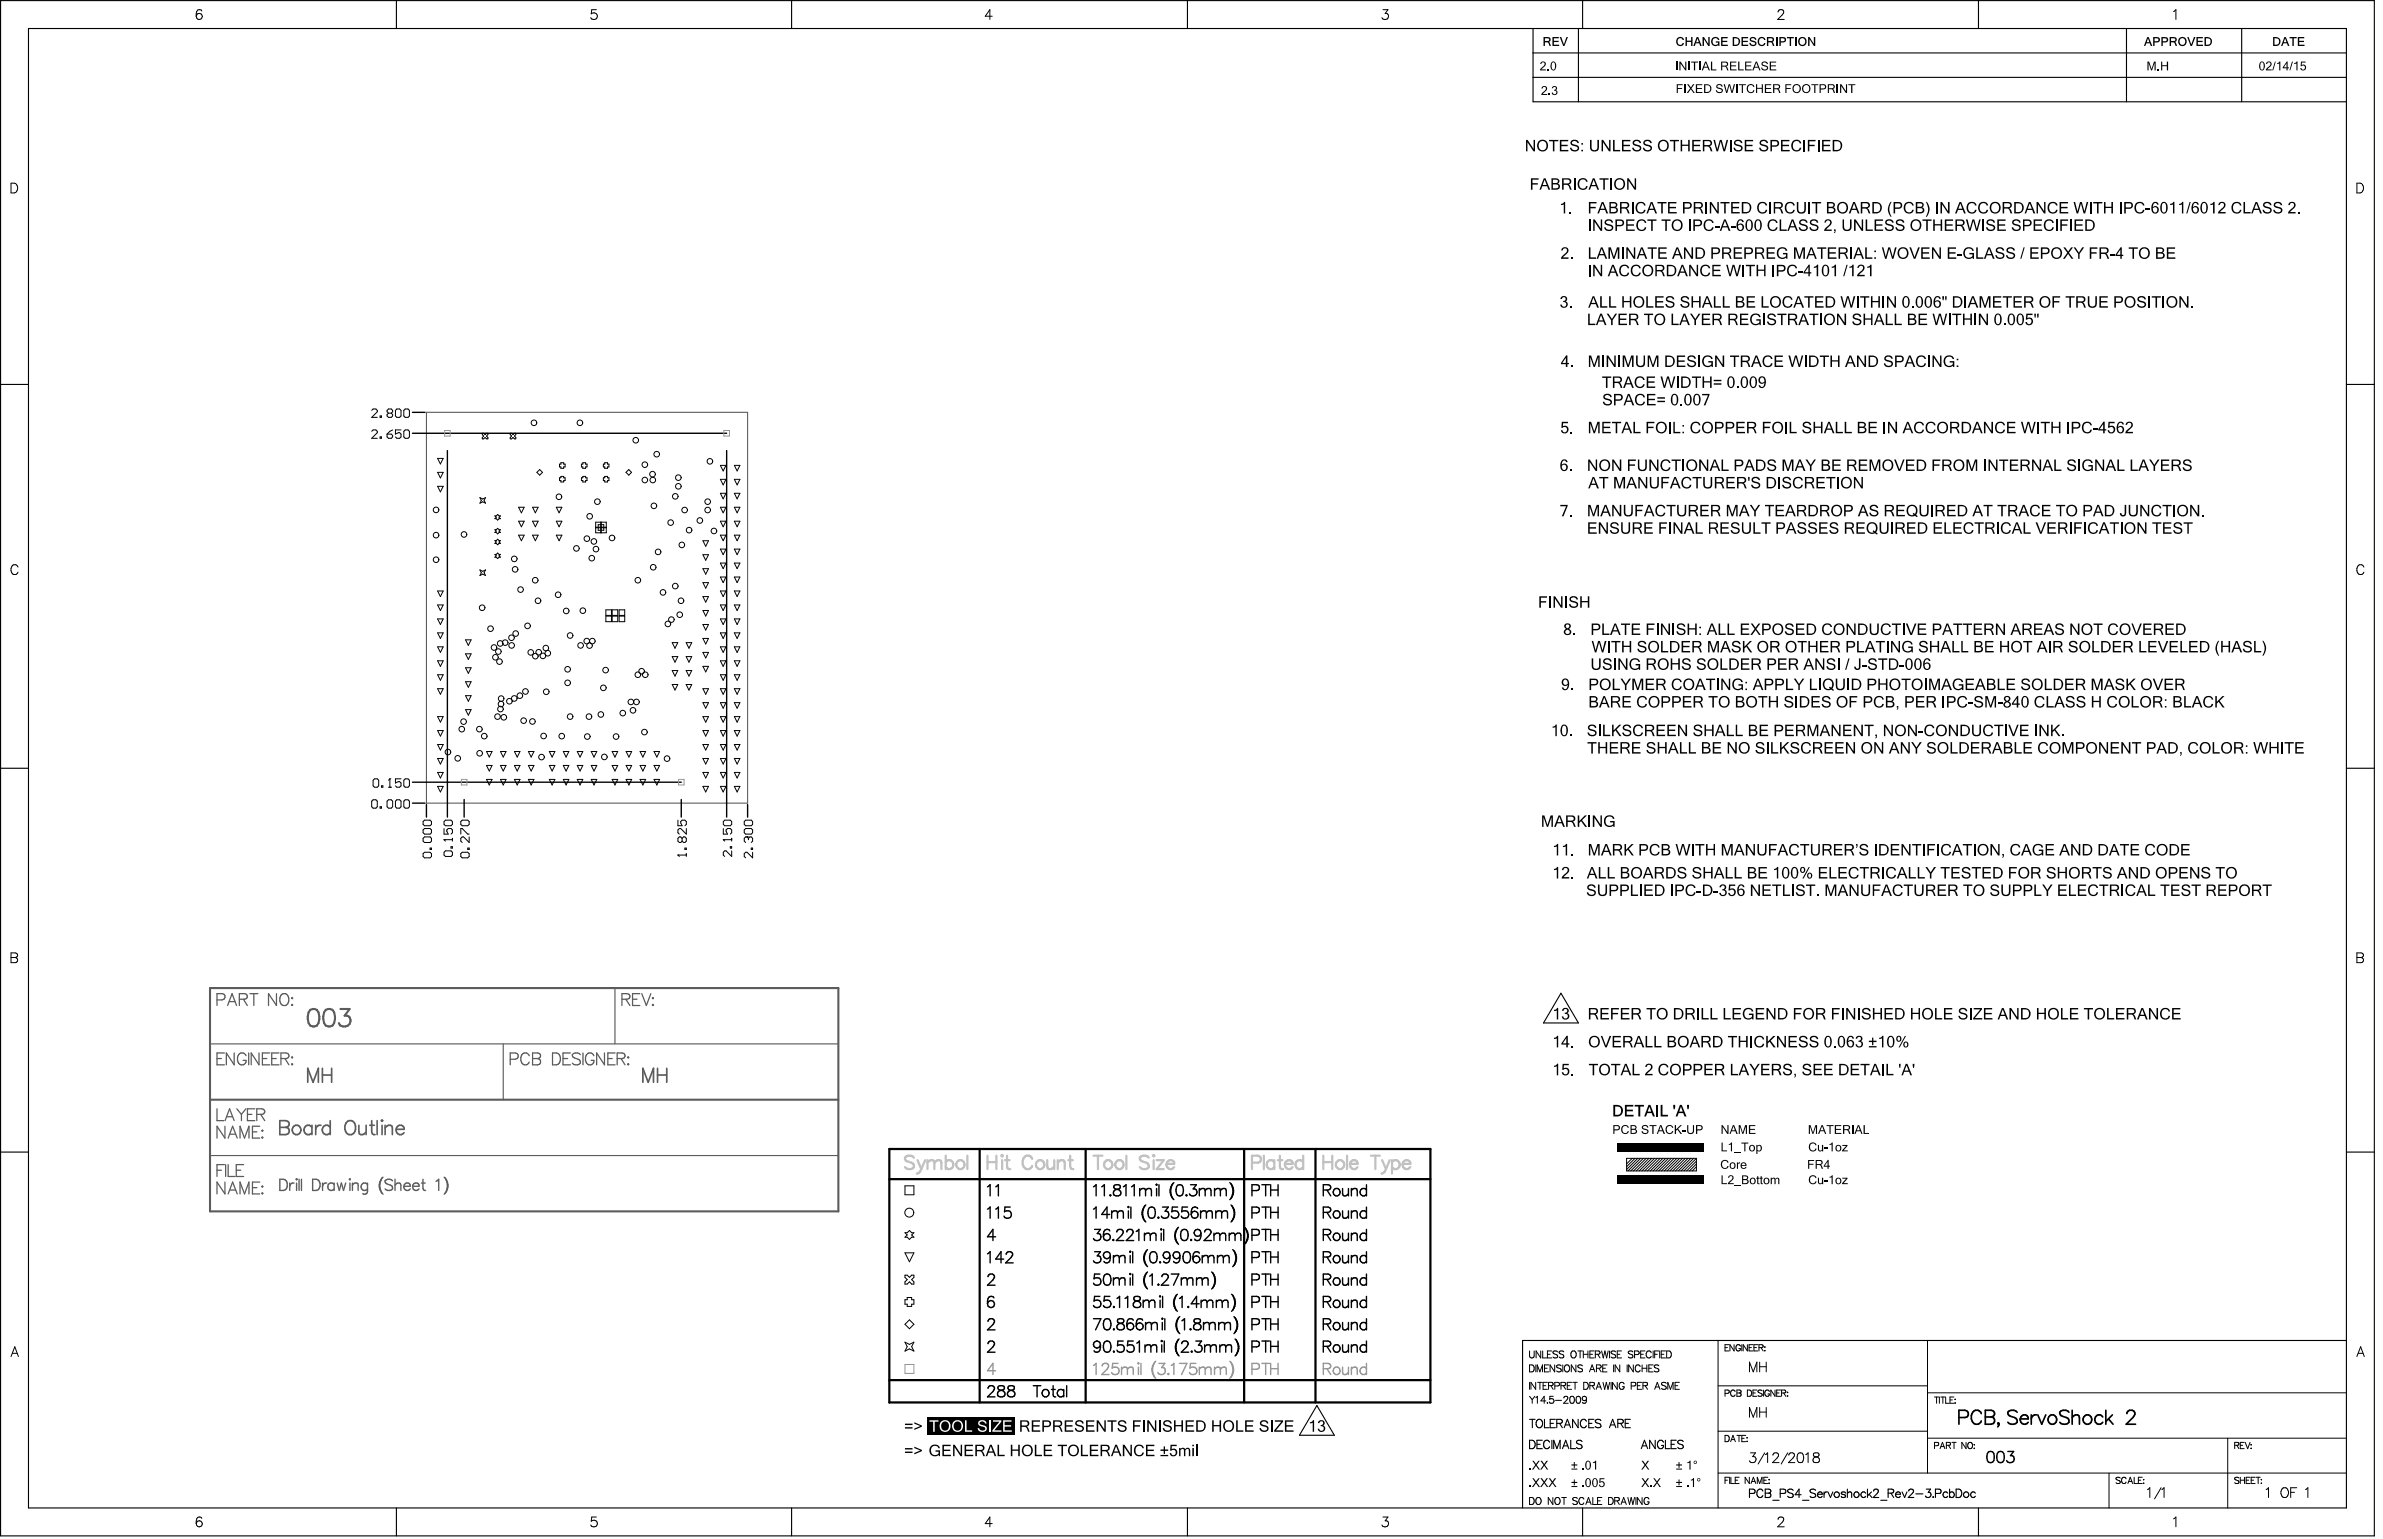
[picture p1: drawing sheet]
<svg xmlns="http://www.w3.org/2000/svg" width="720mm" height="465mm" viewBox="0 0 720 465" stroke-linecap="round" stroke-linejoin="round" font-family="sans-serif">
<path d="M185.8 298.5v16.9M63.5 315.4h189.8M152.1 315.4v16.8M63.5 349.1h189.8" fill="none" stroke="#5a5a5a" stroke-width=".34"/>
<path d="M63.5 298.5h189.8v67.5h-189.8zM93.7 305.1a1.68 1.68 0 0 1 2.5 .8 4.3 4.3 0 0 1-.5 4 1.69 1.69 0 0 1-2.5-.8 4.3 4.3 0 0 1 .5-4zM98.4 305.1a1.73 1.73 0 0 1 2.6 .8 4.3 4.3 0 0 1-.5 4 1.73 1.73 0 0 1-2.6-.8 4.3 4.3 0 0 1 .5-4zM102.9 304.8h2.7l-1.5 2.1a1.69 1.69 0 0 1 1.8 1.9 1.69 1.69 0 0 1-2.3 1.3l-.7-.2-.5-.8M63.5 332.2h189.8" fill="none" stroke="#5a5a5a" stroke-width=".63"/>
<g fill="none" stroke="#5a5a5a" stroke-width=".38">
<path d="M65.6 302.1h1.5l.5-.2a.96 .96 0 0 0 0-1.5l-2-.2v3.6M65.6 319.8h1.3M67.8 318.1h-2.2v3.6h2.2M68.8 303.8l1.3-3.6 1.4 3.6M69.3 302.6h1.7M70.8 318.1v3.6l-2.4-3.6v3.6M72.3 301.9l2.1-.2a.82 .82 0 0 0 0-1.3l-2.1-.2v3.6M73.5 301.9l1.2 1.9M74.3 319a1.33 1.33 0 0 0-1.5-.9 1.33 1.33 0 0 0-1 1.4 1.56 1.56 0 0 0 .3 1.7 1.56 1.56 0 0 0 1.7 .3l.5-.6v-.5h-.8M75.1 318.1v3.6M75.5 300.2h2.4M76.7 300.2v3.6"/>
<path d="M78.3 318.1v3.6l-2.4-3.6v3.6M79.3 319.8h1.3M81.5 318.1h-2.2v3.6h2.2M82.1 319.8h1.4M83.5 300.2v3.6l-2.4-3.6v3.6M84.3 318.1h-2.2v3.6h2.2M84.9 300.7a1.31 1.31 0 0 1 1.5-.5 1.31 1.31 0 0 1 .8 1.4 1.56 1.56 0 0 1-.3 1.7 1.56 1.56 0 0 1-1.7 .3 2.24 2.24 0 0 1-.3-2.9zM84.9 319.8l2.1-.2a.82 .82 0 0 0 0-1.3l-2.1-.2v3.6M86.1 319.8l1.2 1.9M88.1 301.6l.2-.2 .1 .2-.1 .1zM88.1 303.6l.2-.2 .1 .2-.1 .2zM88.1 319.5l.2-.2 .1 .2-.1 .1z"/>
<path d="M159.9 319a1.3 1.3 0 0 0-1.5-.9 1.3 1.3 0 0 0-1 1.4 1.56 1.56 0 0 0 .3 1.7 1.56 1.56 0 0 0 1.7 .3l.5-.6M160.9 318.1l2.1 .2a.82 .82 0 0 1 0 1.3l-.5 .2a.95 .95 0 0 1 .8 1 .95 .95 0 0 1-.8 .9h-1.6zM160.9 319.8h1.6M166.9 318.1h1.2a1.92 1.92 0 0 1 1.3 1.8 1.92 1.92 0 0 1-1.3 1.8h-1.2zM170.1 319.8h1.4M172.3 318.1h-2.2v3.6h2.2M175.3 318.6a1.36 1.36 0 0 0-2.4 .4l.4 .5 1.4 .5a.86 .86 0 0 1 .6 .7 .86 .86 0 0 1-.3 .8 1.67 1.67 0 0 1-2.1-.3M176.1 318.1v3.6M179.4 319a1.3 1.3 0 0 0-1.5-.9 1.3 1.3 0 0 0-1 1.4 1.56 1.56 0 0 0 .3 1.7 1.56 1.56 0 0 0 1.7 .3l.5-.6v-.5h-.8M182.6 318.1v3.6l-2.3-3.6v3.6M183.7 319.8h1.3M185.8 318.1h-2.1v3.6h2.1"/>
<path d="M186.5 319.8l2-.2a.82 .82 0 0 0 0-1.3l-2-.2v3.6M187.7 319.8l1.1 1.9M187.9 301.9l2.1-.2a.82 .82 0 0 0 0-1.3l-2.1-.2v3.6M189.1 301.9l1.2 1.9M189.6 319.5l.2-.2 .2 .2-.2 .1zM191.1 301.9h1.4M193.3 300.2h-2.2v3.6h2.2M193.9 300.2l1.4 3.6 1.3-3.6M197.1 301.6l.2-.2 .2 .2-.2 .1zM197.1 303.6l.2-.2 .2 .2-.2 .2zM65.6 335v3.6h2M68 338.6l1.4-3.6 1.4 3.6"/>
<path d="M68.5 337.4h1.7M71.6 335l1.3 1.7M72.9 336.7v1.9M74.3 335l-1.4 1.7M74.8 336.7h1.3M77 335h-2.2v3.6h2.2M77.6 336.7h1.5a.93 .93 0 0 0 .9-1l-.4-.5-.5-.2h-1.5v3.6M78.8 336.7l1.2 1.9M88.1 321.5l.2-.1 .1 .1-.1 .2zM154.2 320h1.5l.5-.2a.96 .96 0 0 0 0-1.5l-2-.2v3.6M189.6 321.5l.2-.1 .2 .1-.2 .2zM65.6 353.5h1.3"/>
<path d="M67.8 351.9h-2.2v3.5M68 340.3v3.5l-2.4-3.5v3.5M68 357.1v3.6l-2.4-3.6v3.6M68.2 351.9v3.5M68.9 351.9v3.5h2.1M68.9 343.8l1.4-3.5 1.4 3.5M69.4 342.7h1.8M69.4 359.5h1.8M71.4 353.5h1.3M72.5 343.8v-3.5l1.4 3.5 1.3-3.5v3.5M73.6 351.9h-2.2v3.5h2.2M76.3 341.9h1.3"/>
<path d="M76.3 358.8h1.3M78.5 340.3h-2.2v3.5h2.2M78.5 357.1h-2.2v3.6h2.2M79.1 341.6l.2-.2 .1 .2-.1 .2zM79.1 343.7l.2-.2 .1 .2-.1 .1zM79.1 358.5l.2-.2 .1 .2-.1 .1zM68.9 360.7l1.4-3.6 1.4 3.6M72.5 360.7v-3.6l1.4 3.6 1.3-3.6v3.6M79.1 360.5l.2-.1 .1 .1-.1 .2z"/>
</g>
<path d="M93 327v-4.2l1.6 4.2 1.6-4.2v4.2M97.4 322.8v4.2M97.4 324.8h2.8M100.2 322.8v4.2M194.2 327v-4.2l1.6 4.2 1.7-4.2v4.2M198.7 324.8h2.8M198.7 322.8v4.2M201.5 322.8v4.2" fill="none" stroke="#5a5a5a" stroke-width=".51"/>
<path d="M128.8 124.6h97.1v118h-97.1z" fill="none" stroke="#606060" stroke-width=".34"/>
<g fill="none" stroke="#606060" stroke-width=".51">
<path d="M84.5 338.6h1.9a1.08 1.08 0 0 1 1 1.2l-.4 .6-.6 .2a1.1 1.1 0 0 1 1 1.1 1.1 1.1 0 0 1-1 1.1h-1.9zM94.3 340v2.8M95.4 340v2.8M97 340a1.36 1.36 0 0 0-1.6 1.2M99.8 338.6v4.2M104.6 339.2a1.54 1.54 0 0 1 1.8-.6 1.54 1.54 0 0 1 1 1.6 1.82 1.82 0 0 1-.4 2 1.82 1.82 0 0 1-2 .4 2.58 2.58 0 0 1-.4-3.4zM108.4 340l.2 2.6 1 .2 1-.8M110.6 340v2.8M111.7 340h1.4M112.3 338.6v3.4l.2 .6 .8 .2M114 338.6v4.2M115.2 338.6l.2-.2 .2 .2-.2 .2z"/>
<path d="M115.4 340v2.8M116.4 340v2.8M84.5 340.6h1.9M94.3 340.6a1.34 1.34 0 0 0-2-.2 1.34 1.34 0 0 0 0 2 1.34 1.34 0 0 0 2-.2M99.8 340.6a1.34 1.34 0 0 0-2-.2 1.34 1.34 0 0 0 0 2 1.34 1.34 0 0 0 2-.2M116.4 340.8l1-.8 1 .2 .2 2.6M119.7 341.2a1.33 1.33 0 0 0 .8 1.5 1.33 1.33 0 0 0 1.6-.5M119.9 340.6a1.17 1.17 0 0 1 1.3-.7 1.17 1.17 0 0 1 .9 1.3h-2.4z"/>
<circle cx="89.5" cy="341.4" r="1.4"/>
</g>
<g fill="none" stroke="#606060" stroke-width=".42">
<path d="M84.5 356.3h1.2a1.81 1.81 0 0 1 1.1 1.7 1.81 1.81 0 0 1-1.1 1.7h-1.2zM87.5 357.4v2.3M88.9 357.4a1.06 1.06 0 0 0-1.4 1M89.6 356.1l.2 .2-.2 .2zM89.6 357.4v2.3M90.4 356.3v3.4M91.1 356.3v3.4M94.5 356.3h1.1a1.79 1.79 0 0 1 1.2 1.7 1.79 1.79 0 0 1-1.2 1.7h-1.1zM97.5 357.4v2.3M98.7 357.4a1.01 1.01 0 0 0-1.2 1M101 357.9a1.07 1.07 0 0 0-1.6-.1 1.07 1.07 0 0 0 0 1.5 1.07 1.07 0 0 0 1.6-.1M101 357.4v2.3"/>
<path d="M101.9 357.4l.6 2.3 .7-2.3 .6 2.3 .7-2.3M105.6 356.3l.1-.2 .2 .2-.2 .2zM105.7 357.4v2.3M106.5 358.1l.8-.7 .8 .1 .1 2.2M106.5 357.4v2.3M111 357.9a1.08 1.08 0 0 0-1.6-.2 1.08 1.08 0 0 0 0 1.6 1.08 1.08 0 0 0 1.6-.1M111 357.4v2.6a.89 .89 0 0 1-1.4 .6M115.4 355.9a3.5 3.5 0 0 0 0 4.6M115.4 355.9l-.3 .7a4.1 4.1 0 0 0 .3 3.9M115.7 355.7l-.3 .2M118.6 356.7a1.27 1.27 0 0 0-2.2 .4l.3 .4 1.3 .6a.89 .89 0 0 1 .6 1.1 1.51 1.51 0 0 1-2.2 0M119.4 358.1l.8-.7 .8 .1 .1 2.2"/>
<path d="M119.4 356.3v3.4M122 358.4a1.08 1.08 0 0 0 .7 1.2 1.08 1.08 0 0 0 1.3-.4M122.2 357.9a.94 .94 0 0 1 1.1-.5 .94 .94 0 0 1 .7 1h-2zM124.7 358.4a1.07 1.07 0 0 0 .6 1.2 1.07 1.07 0 0 0 1.3-.4M125.1 357.5a.92 .92 0 0 1 1.1 0 .92 .92 0 0 1 .4 .9h-1.9zM127.3 357.4h1.2M127.8 356.3v2.7l.2 .5 .6 .2M131.8 356.9l.8-.6v3.4M134.2 355.7l.3 .2M134.5 355.9a3.5 3.5 0 0 1 0 4.6M134.5 355.9l.4 .7a4.3 4.3 0 0 1-.4 3.9M115.4 360.5l.3 .3"/>
<path d="M134.5 360.5l-.3 .3"/>
</g>
<g fill="none" stroke="#000" stroke-width=".3">
<path d="M61 3.3a.83 .83 0 0 0-.8-.4 .83 .83 0 0 0-.8 .6l-.1 1.4M180.2 2.9h-1.4l-.2 1.3a1.05 1.05 0 0 1 1.6-.1 1.05 1.05 0 0 1-.2 1.6 1.05 1.05 0 0 1-1.5-.4M299.8 4.9h-2.1l1.4-2v3M417.9 2.9h1.5l-.9 1.2a.99 .99 0 0 1 1 1.3 .99 .99 0 0 1-1.6 .3l-.3-.4M537.2 3.6l.6-.7h.6l.4 .3a.94 .94 0 0 1-.3 1.3l-1.4 1.4h2M656.7 3.5l.7-.6v3M3.3 55.3h1a1.56 1.56 0 0 1 1.1 1.5 1.56 1.56 0 0 1-1.1 1.5h-1zM712.1 55.3h1a1.56 1.56 0 0 1 1 1.5 1.56 1.56 0 0 1-1 1.5h-1zM112.3 124l.4-.4h.9l.4 .4v.4l-1.7 1.7h1.7M114.8 125.7h.5v.4h-.5zM117.4 124.8l-.4-.4v-.4l.4-.4h.8l.4 .4v.4l-.4 .4M117.4 124.8l-.4 .4v.5l.4 .4h.8l.4-.4v-.5l-.4-.4"/>
<path d="M117.4 124.8h.8M119.5 124l.4-.4h.8l.5 .4v1.7l-.5 .4h-.8l-.4-.4zM122 124l.4-.4h.9l.4 .4v1.7l-.4 .4h-.9l-.4-.4zM714.2 171.3a1.08 1.08 0 0 0-1.2-.7 1.08 1.08 0 0 0-.9 1.2 1.22 1.22 0 0 0 .4 1.5 1.22 1.22 0 0 0 1.6-.1l.1-.3M112.7 235.7l.5-.4h.8l.4 .4v1.7l-.4 .4h-.8l-.5-.4zM115.3 237.4h.4v.4h-.4zM117.4 237.8h.8M117.8 235.3h.1M117.8 235.3v2.5M117.8 235.3l-.4 .4M121.2 235.3h-1.7v1.3l1.2-.5 .5 .5v.8l-.5 .4h-.8l-.4-.4M122 235.7l.4-.4h.9l.4 .4v1.7l-.4 .4h-.9l-.4-.4z"/>
<path d="M112.3 242.1l.4-.5h.9l.4 .5v1.6l-.4 .5h-.9l-.4-.5zM114.8 243.7h.5v.5h-.5zM117 242.1l.4-.5h.8l.4 .5v1.6l-.4 .5h-.8l-.4-.5zM119.5 242.1l.4-.5h.8l.5 .5v1.6l-.5 .5h-.8l-.4-.5zM122 242.1l.4-.5h.9l.4 .5v1.6l-.4 .5h-.9l-.4-.5zM127.8 257.9l.5-.4h1.6l.5 .4v.9l-.5 .4h-1.6l-.5-.4zM127.8 248.2l.5-.4h1.6l.5 .4v.9l-.5 .4h-1.6l-.5-.4zM127.8 250.7l.5-.4h1.6l.5 .4v.9l-.5 .4h-1.6l-.5-.4zM127.8 253.3l.5-.5h1.6l.5 .5v.8l-.5 .4h-1.6l-.5-.4zM129.9 256.2h.5v.4h-.5zM134.2 253.7h.1M134.2 248.2l.4-.4h1.7l.4 .4v.9l-.4 .4h-1.7l-.4-.4z"/>
<path d="M134.2 250.3v1.7h1.2l-.4-.8v-.5l.4-.4h.9l.4 .4v.9l-.4 .4M134.2 257.5l.4-.4h1.7l.4 .4v.8l-.4 .5h-1.7l-.4-.5zM134.2 253.7h2.5M134.2 253.7l.4 .4M136.3 255.8h.4v.4h-.4zM136.7 253.3v.8M224.9 250.7l.4-.4h1.7l.4 .4v.9l-.4 .4h-1.7l-.4-.4zM224.9 248.2l.4-.4h1.7l.4 .4v.9l-.4 .4h-1.7l-.4-.4zM225.7 252.8h.1M225.7 252.8h-.4l-.4 .5v.8l.4 .4M225.7 252.8l.4 .5M226.1 253.3l.5-.5h.4l.4 .5v.8l-.4 .4"/>
<path d="M226.1 253.3v.4M227 256.2h.4v.4h-.4zM227.4 257.5v1.7l-1.7-1.7h-.4l-.4 .4v.9l.4 .4M3.3 287.9h1.3a.79 .79 0 0 1 .7 .8l-.3 .5-.4 .1a.78 .78 0 0 1 .7 .8 .78 .78 0 0 1-.7 .7h-1.3zM3.3 289.3h1.3M712.1 287.9h1.3a.79 .79 0 0 1 .7 .8l-.3 .5-.4 .1a.78 .78 0 0 1 .7 .8 .78 .78 0 0 1-.7 .7h-1.3zM712.1 289.3h1.3M491.5 350h21.1v3.8h-21.1zM493.2 350l-1.7 1.6M494 350l-2.5 2.5M494.8 350l-3.3 3.3M495.7 350l-3.8 3.8"/>
<path d="M496.5 350l-3.8 3.8M497.4 350l-3.8 3.8M498.2 350l-3.8 3.8M499.1 350l-3.8 3.8M499.9 350l-3.8 3.8M500.8 350l-3.8 3.8M501.6 350l-3.8 3.8M502.4 350l-3.8 3.8M503.3 350l-3.8 3.8M504.1 350l-3.8 3.8M505 350l-3.8 3.8M505.8 350l-3.8 3.8"/>
<path d="M506.7 350l-3.8 3.8M507.5 350l-3.8 3.8M508.3 350l-3.7 3.8M509.2 350l-3.8 3.8M510 350l-3.8 3.8M510.9 350l-3.8 3.8M511.7 350l-3.8 3.8M512.6 352.5l-1.3 1.3M512.6 351.6l-2.1 2.2M512.6 350.8l-3 3M512.6 350l-3.8 3.8M3.3 409.8l1.2-2.9 1.1 2.9"/>
<path d="M3.8 408.9h1.3M519.1 405v50.6M519.1 418.7h63.3M521.2 407.1h.7M522.4 406.3h-1.2v1.8h1.2M524 406.3v1.8l-1.3-1.8v1.8M525.9 406.7a.69 .69 0 0 0-.8-.5 .69 .69 0 0 0-.6 .8v.4a.68 .68 0 0 0 .7 .8 .68 .68 0 0 0 .7-.8h-.5M526.3 406.3v1.8M528 406.3v1.8l-1.3-1.8v1.8M528.5 407.1h.7M529.7 406.3h-1.2v1.8h1.2M530 407.1h.7"/>
<path d="M531.1 406.3h-1.1v1.8h1.1M531.5 407.1h1l.2-.3v-.4l-1.2-.1v1.8M532.1 407.1l.6 1M533.2 407h.1zM533.2 408.1h.1zM582.4 405v40M712.1 409.8l1.2-2.9 1.1 2.9M712.6 408.9h1.3M519.1 432.4h63.3M521.2 433.7h.7a1.01 1.01 0 0 1 .6 .9 1.01 1.01 0 0 1-.6 1h-.7zM522.9 435.6l.7-1.9 .7 1.9M523.2 434.9h.9"/>
<path d="M524.8 433.7h1.3M525.4 433.7v1.9M526.3 434.5h.7M527.5 433.7h-1.2v1.9h1.2M527.8 434.4h.2zM527.8 435.5h.2zM582.4 434.5h126.6M582.4 420.8h126.6M673.1 434.5v21.1M675.2 436.7l1.1-.1 .1-.7-1.2-.1v1.9M675.8 436.7l.7 1M676.9 436.7h.7"/>
<path d="M678.1 435.8h-1.2v1.9h1.2M678.4 435.8l.7 1.9 .8-1.9M680.1 436.5h.2zM680.1 437.6h.2zM61 458.7a.83 .83 0 0 0-.8-.4 .83 .83 0 0 0-.8 .6l-.1 1.4M180.2 458.3h-1.4l-.2 1.3a1.05 1.05 0 0 1 1.6-.1 1.05 1.05 0 0 1-.2 1.6 1.05 1.05 0 0 1-1.5-.4M417.9 458.3h1.5l-.9 1.2a.99 .99 0 0 1 1 1.3 .99 .99 0 0 1-1.6 .4l-.3-.5M519.1 445h189.9M521.2 447.2h.7M522.4 446.3h-1.2v1.9M522.6 446.3v1.9M523 446.3v1.9h1.1"/>
<path d="M524.3 447.2h.7M525.5 446.3h-1.2v1.9h1.2M528.6 446.3v1.9l-1.3-1.9v1.9M529.1 448.2l.7-1.9 .7 1.9M529.4 447.6h.8M531 448.2v-1.9l.7 1.9 .7-1.9v1.9M532.9 447.2h.8M534.1 446.3h-1.2v1.9h1.2M534.4 447h.2zM534.4 448.1h.2zM537.2 459l.6-.7h.6l.4 .3a.94 .94 0 0 1-.3 1.3l-1.4 1.4h2M637.2 445v10.6"/>
<path d="M656.7 458.9l.7-.6v3M676.5 446.6l-.5-.3-.8 .3 .2 .4 1.1 .7v.3l-.5 .2-.8-.2M676.9 447.2h1.3M676.9 446.3v1.9M678.2 446.3v1.9M678.7 447.2h.7M679.9 446.3h-1.2v1.9h1.2M680.2 447.2h.7M681.4 446.3h-1.2v1.9h1.2M681.7 446.3h1.2M682.3 446.3v1.9M683.2 447h.2z"/>
<path d="M683.2 448.1h.2zM299.8 460.3h-2.1l1.4-2v3"/>
<circle cx="60.2" cy="5" r=".93"/>
<circle cx="60.2" cy="460.4" r=".93"/>
</g>
<g fill="none" stroke="#000" stroke-width=".34">
<path d="M.2 .2h717.2v463.8h-717.2zM8.6 8.6h700.4v447h-700.4zM119.8 .2v8.4M239.2 .2v8.4M358.8 .2v8.4M463.2 8.6v22.2h245.8M463.2 16h245.8M476.9 8.6v22.2M478.2 .2v8.4M597.8 .2v8.4M642.5 8.6v22.2M677.3 8.6v22.2"/>
<path d="M463.2 23.4h245.8M.2 116.1h8.4M709 116.1h8.4M.2 232.1h8.4M709 232.1h8.4M471.6 300.1l5.3 9h-10.5zM.2 348.1h8.4M709 348.1h8.4M709 405h-249v50.6M397.9 424.6l5.3 9h-10.6zM119.8 455.6v8.4M239.2 455.6v8.4"/>
<path d="M358.8 455.6v8.4M478.2 455.6v8.4M597.8 455.6v8.4"/>
</g>
<path d="M124.6 124.6h3.8M124.6 130.9h95M135.2 136.1v110.8M219.6 136.1v110.8M124.6 236.3h81.2M124.6 242.6h3.8M128.8 243.1v3.8M140.2 241.5v5.4M205.8 241.5v5.4M225.9 243.1v3.8" fill="none" stroke="#000" stroke-width=".42"/>
<g fill="#000">
<path d="M488.7 355.2h26.2v2.6h-26.2z" fill-rule="evenodd"/>
<path d="M488.7 345.5h26.2v2.6h-26.2z" fill-rule="evenodd"/>
<path d="M280 428.2h26.6v5.2h-26.6z" fill-rule="evenodd"/>
</g>
<g fill="#000">
<path d="M469.1 11.2h1.9v.4h-1.5v.7h1.4v.4h-1.4v.8h1.6v.4h-2zM471.3 11.2h.4l.8 2.2 .8-2.2h.5l-1.1 2.7h-.4zM465.7 18.7l.8-.1 .5 .3-.1 .9-1.1 1.2h1.3v.3h-1.8l.3-.7 1-.9a.5 .5 0 0 0-.2-.8 .5 .5 0 0 0-.7 .4h-.3zM466 26.2l.8-.2 .6 .4-.1 .9-1.1 1.1h1.3v.3h-1.8l.2-.6 1.1-1a.5 .5 0 0 0-.2-.8 .5 .5 0 0 0-.7 .4h-.4zM467.6 20.9h.4v.4h-.4zM468 28.3h.4v.4h-.4zM469.1 26.2l.4-.2 .8 .2 .2 .6-.4 .4 .4 .3 .1 .6-.3 .5-.4 .1-.9-.3-.1-.4h.3l.4 .5 .6-.3a.57 .57 0 0 0-.1-.6 .57 .57 0 0 0-.6-.2v-.3l.6-.2v-.4l-.5-.3-.4 .5h-.3zM471.6 61.6l1.3-.6v3.5h-.4v-2.8l-.9 .3zM471.9 75.1l.6-.4 1.2 .3 .2 .5-.1 .7-1.5 1.6h1.6v.4h-2.3l.3-.8 1.5-1.4a.65 .65 0 0 0-.4-1 .65 .65 0 0 0-.8 .7h-.5zM474.2 64h.5v.5h-.5zM474.6 77.7h.5v.5h-.5zM471.7 89.8l.5-.3 1.1 .2 .2 .7-.5 .7 .6 .3 .1 .4-.3 .9-.6 .3-1.1-.3-.3-.7 .5 .1a.71 .71 0 0 0 .9 .5 .71 .71 0 0 0 .5-.9 .71 .71 0 0 0-1-.4v-.4h.2a.57 .57 0 0 0 .6-.6 .57 .57 0 0 0-.6-.6 .57 .57 0 0 0-.6 .6h-.4z"/>
<path d="M474.3 92.5h.5v.5h-.5zM474.7 110.4h.5v.5h-.5zM471.9 127.4h1.9v.5h-1.5l-.1 .9 .4-.2 .9 .2 .4 .7-.1 .8-.6 .6h-.7l-.6-.2-.3-.7h.5l.1 .2a.76 .76 0 0 0 1.1 0 .76 .76 0 0 0-.1-1.1 .76 .76 0 0 0-1.1 .2h-.3zM474.6 130.4h.5v.5h-.5zM471.4 152.5h2.3l-1.3 3.5h-.5l1.3-3h-1.8zM474.3 155.5h.5v.5h-.5zM474.3 141.8h.5v.5h-.5zM475.4 191.4h.5v.4h-.5zM474.8 208h.5v.5h-.5zM469.1 219.5l1.3-.6v3.5h-.4v-2.7l-.9 .2zM474.4 221.9h.5v.5h-.5zM469.5 255.5l1.3-.5v3.5h-.4v-2.8l-.9 .2z"/>
<path d="M472.2 255.5l1.3-.5v3.5h-.4v-2.8l-.9 .2zM474.8 258h.5v.5h-.5zM469.5 262.5l1.3-.6v3.5h-.4v-2.7l-.9 .2zM472.2 262.2l.5-.3 1.2 .3 .2 .5-.1 .7-1.6 1.6h1.7v.4h-2.2l.1-.5 1.5-1.5 .2-.6a.63 .63 0 0 0-.7-.6 .63 .63 0 0 0-.6 .7h-.5zM474.8 264.9h.5v.5h-.5zM469.5 313.5l1.3-.6v3.5h-.4v-2.7l-.9 .2zM469.5 305.1l1.3-.6v3.5h-.4v-2.7l-.9 .2zM472.2 304.8l1-.3 .6 .3 .2 .7-.5 .6 .5 .4 .2 .4-.3 .8-.6 .3-1-.2-.4-.7 .5 .1a.7 .7 0 0 0 .9 .4 .7 .7 0 0 0 .4-.9 .7 .7 0 0 0-.9-.4v-.3a.61 .61 0 0 0 .8-.4 .61 .61 0 0 0-.5-.8 .61 .61 0 0 0-.7 .6h-.5zM474.8 316h.5v.4h-.5zM469.5 322l1.3-.6v3.5h-.4v-2.8l-.9 .2zM472.2 321.4h1.8v.4h-1.5v1l.4-.2 .9 .2 .4 .6-.1 .8-.6 .6-.8 .1-.5-.2-.3-.8h.5v.3a.75 .75 0 0 0 1.1 .1 .75 .75 0 0 0 .1-1 .75 .75 0 0 0-1-.2l-.6 .1zM474.8 324.4h.5v.5h-.5z"/>
<path d="M520.2 350.8l.8-.4 1.1 .4 .2 .5h-.4l-.2-.5-.7-.1-.4 .2-.3 .5 .1 .9 .4 .5h.7l.4-.5h.4l-.4 .7-.9 .2-.7-.3-.3-.9zM520.2 339.9h.3l1.4 2.1v-2.1h.4v2.7h-.4l-1.4-2.1v2.1h-.3zM524.8 351.2h.3v.3l.7-.3v.3l-.7 .3v1.3h-.3zM525.4 339.9h.5l.7 2.3 .7-2.3h.5v2.7h-.3v-2.3l-.8 2.3h-.3l-.7-2.3v2.3h-.3zM528.4 339.9h2v.3h-1.6v.9h1.4v.3h-1.4v.9h1.6v.3h-2zM546.3 350.5h1.8v.3h-1.4v.8h1.2v.3h-1.2v1.2h-.4zM496 446.6h.5l.6 1 .7-1h.5l-1 1.3 1.1 1.4h-.5l-.8-1.2-.8 1.2h-.4l1-1.4zM496 441.3h.5l.6 1 .7-1h.5l-1 1.3 1.1 1.4h-.5l-.8-1.1-.8 1.1h-.4l1-1.4zM498.7 448.9h.4v.4h-.4zM499.5 446.6h.5l.6 1 .7-1h.5l-1 1.3 1.1 1.4h-.5l-.7-1.2-.8 1.2h-.5l1.1-1.4zM509.7 448.9h.4v.4h-.4zM509.8 441.8l1-.5v2.7h-.3v-2.1l-.7 .2z"/>
<path d="M510.9 447l1-.4v2.7h-.4v-2.1l-.6 .1z"/>
<path d="M466.4 11.2h1.3l.7 .2 .1 .9-.5 .4 .6 1.2h-.4l-.6-1.1h-.8v1.1h-.4zM466.8 11.6v.8l1.2-.2 .1-.3-.2-.3z"/>
<path d="M468.8 18.8l.4-.2 .6 .2 .3 .4 .1 1a.92 .92 0 0 1-1.1 1 .92 .92 0 0 1-.6-1.3zM469 18.9l-.2 .8 .1 1 .5 .4 .4-.4v-1.5l-.3-.4z"/>
<path d="M473.2 107.4h.4v2.2h.4v.4h-.4v.9h-.5v-.9h-1.5v-.4zM473.1 108.1l-1 1.5h1z"/>
<path d="M471.8 139.2l.4-.4h.7l.7 .5v.3h-.4l-.3-.4h-.5l-.5 .9v.3l.6-.3h.6l.5 .6v1l-.7 .6-.8-.1-.5-.5-.2-1.3zM471.9 140.7v.2a.86 .86 0 0 0 .9 1.1l.4-.5-.1-.9-.7-.2z"/>
<path d="M472.8 188.6l.5-.3 1.1 .2 .2 .8-.6 .7 .2 .1a1.06 1.06 0 0 1 0 1.7 1.06 1.06 0 0 1-1.6-.4l-.1-.2a.91 .91 0 0 1 .7-1.2l-.1-.1a.87 .87 0 0 1-.3-1.3zM473 189.3a.6 .6 0 0 0 1.2 0 .6 .6 0 0 0-1.2 0zM473 190.9a.67 .67 0 0 0 1.3 0 .67 .67 0 0 0-1.3 0z"/>
<path d="M471.9 219.3a1.1 1.1 0 0 1 1.3-.2 1.1 1.1 0 0 1 .5 1.3v.5a1.14 1.14 0 0 1-.3 1.2 1.14 1.14 0 0 1-1.3 .2l-.4-.4-.2-1.1zM472.1 219.5l-.2 1.4a.88 .88 0 0 0 .8 1.2l.5-.7v-1.6l-.4-.6z"/>
<path d="M472.2 205.3l.5-.3 .9 .2 .4 .6 .1 1.1a1.23 1.23 0 0 1-.5 1.4 1.23 1.23 0 0 1-1.4-.1l-.3-.5h.5l.2 .4 .4 .1 .4-.3 .3-.8v-.2l-1 .4-.6-.4-.2-1zM472.5 205.5l-.1 .2a.74 .74 0 0 0 .2 1.1 .74 .74 0 0 0 1-.3 .74 .74 0 0 0-.3-1l-.5-.2z"/>
<path d="M473.3 312.9h.4v2.3h.5v.4h-.5v.8h-.5v-.8h-1.4v-.4zM473.2 313.7l-1 1.5h1z"/>
<path d="M522.5 352.1a1 1 0 0 1 2 0 1 1 0 0 1-2 0zM523.1 351.6l-.1 1.1 .7 .2 .3-.5v-.7l-.3-.3z"/>
<path d="M523.7 340.3l-.4 1.2h.9zM523.6 339.9h.4l1.1 2.7h-.5l-.3-.8h-1.1l-.3 .8h-.3z"/>
<path d="M526.2 351.4l.7-.3 .6 .4 .2 .7h-1.4l.1 .5 .4 .2 .9-.4-.2 .5-.8 .2-.6-.3-.2-.9zM526.4 351.6l-.1 .4 1-.1a.53 .53 0 0 0-.3-.5 .53 .53 0 0 0-.6 .2z"/>
<path d="M548.6 350.5h1.5l.6 .5a.7 .7 0 0 1-.6 .9l.4 .4 .3 .8h-.4l-.3-.9-.4-.2h-.8v1.1h-.3zM548.9 350.8v.9l1.2-.1 .2-.2-.2-.6z"/>
<path d="M552.3 350.4h.2v1.8h.4v.3h-.4v.6h-.3v-.6h-1.2zM552.2 351l-.9 1.2h.9z"/>
<path d="M506.5 442.4h.7v-.7h.3v.7h.7v.4h-.7v.7h-.3v-.7h-.7zM506.5 443.7h1.7v.3h-1.7z"/>
<path d="M506.5 447.7h.7v-.7h.3v.7h.7v.3h-.7v.8h-.3v-.8h-.7zM506.5 449h1.7v.3h-1.7z"/>
<path d="M511.7 441.8a.5 .5 0 0 1 1 0 .5 .5 0 0 1-1 0zM511.9 441.8a.31 .31 0 0 0 .6 0 .31 .31 0 0 0-.6 0z"/>
<path d="M512.8 447.1a.5 .5 0 0 1 1 0 .5 .5 0 0 1-1 0zM512.9 447.1a.3 .3 0 0 0 .6 0 .3 .3 0 0 0-.6 0z"/>
</g>
<g fill="#fff">
<path d="M280.8 429.1h2.8v.4h-1.2v3.1h-.4v-3.1h-1.2z"/>
<path d="M291.6 429.1h.4v3h1.7v.5h-2.1z"/>
<path d="M295.8 429.4l.6-.3h.7l.7 .3 .3 .7h-.4l-.2-.3a.78 .78 0 0 0-.9-.4 .78 .78 0 0 0-.6 .8l1.3 .5a1.05 1.05 0 0 1 .7 1.4 1.05 1.05 0 0 1-1.4 .5l-.9-.4-.3-.7h.4l.4 .6 .8 .1a.64 .64 0 0 0 .7-.7 .64 .64 0 0 0-.8-.5l-1.2-.5-.2-.7z"/>
<path d="M298.9 429.1h.4v3.5h-.4z"/>
<path d="M300.1 429.1h2.4v.4l-2.1 2.6h2.2v.5h-2.8v-.5l2.2-2.6h-1.9z"/>
<path d="M303.1 429.1h2.5v.4h-2v1.1h1.9v.4h-1.9v1.1h2.1v.5h-2.6z"/>
<path d="M283.8 430.8a1.74 1.74 0 0 1 3.4 0 1.74 1.74 0 0 1-3.4 0zM284.7 429.8l-.3 .8 .2 1.1 .8 .5 .8-.1 .5-1.1-.2-1.1-.7-.5z"/>
<path d="M287.6 430.8a1.73 1.73 0 0 1 3.4 0 1.73 1.73 0 0 1-3.4 0zM288.4 429.9l-.3 .9 .3 1 .7 .4 .9-.1 .4-.5 .1-.8-.3-1-1.1-.4z"/>
</g>
<g fill="#000">
<path d="M506.8 11.5l.8-.4 1 .4 .2 .6h-.4l-.2-.4-.6-.2-.5 .3-.2 .6 .1 .9 .5 .2 .7-.1 .2-.4h.4l-.3 .7-1 .2-.8-.5-.2-1.1zM509.3 11.2h.4v1.1h1.3v-1.1h.4v2.7h-.4v-1.2h-1.3v1.2h-.4zM511 18.6h2.1v.3h-.9v2.4h-.4v-2.4h-.8zM514.4 11.2h.4l1.4 2.1v-2.1h.4v2.7h-.4l-1.4-2.1v2.1h-.4zM517.3 11.6l.9-.5 1 .4 .3 .6h-.4l-.5-.5-.8 .1-.3 1.1 .3 .6 .8 .1 .5-.2v-.4h-.7v-.4h1.1v1.4h-.3l-.1-.3-1 .3-.8-.4-.3-.8zM520 11.2h2v.4h-1.5v.7h1.4v.4h-1.4v.8h1.6v.4h-2.1zM526.2 11.2h2v.4h-1.6v.7h1.5v.4h-1.5v.8h1.6v.4h-2zM528.8 11.5l.5-.3h.8l.4 .3 .2 .5h-.5l-.3-.4h-.5a.42 .42 0 0 0-.2 .6 .42 .42 0 0 0 .6 .1l.9 .5v.5l-.2 .4-.5 .2-.9-.1-.5-.8h.4l.2 .4 .8 .1a.44 .44 0 0 0 .2-.6 .44 .44 0 0 0-.6-.2l-.7-.3-.3-.5zM531.4 11.5l1-.4 .8 .5 .2 .5h-.4l-.3-.5-.5-.1-.5 .3-.2 .5 .1 .9 .4 .3h.6l.4-.5h.4l-.3 .7-1 .2-.8-.4-.3-1zM539.9 11.2h2.1v.4h-.8v2.3h-.4v-2.3h-.9zM546.3 11.2h.4l1.4 2.1v-2.1h.4v2.7h-.4l-1.4-2.1v2.1h-.4zM660.9 11.2h.4l.8 2.2 .8-2.2h.5l-1.1 2.7h-.4z"/>
<path d="M663.7 11.2h1.9v.4h-1.5v.7h1.4v.4h-1.4v.8h1.5v.4h-1.9zM687.4 18.6h.2l-.7 2.7h-.3zM692.5 18.6h.3l-.8 2.7h-.2zM691.8 11.2h2.1v.4h-.8v2.3h-.5v-2.3h-.8zM695.3 18.6h1.3v.3h-1.1v.8l.8-.2 .5 .6-.1 .7-.5 .5-.9-.2-.3-.6 .4 .1a.59 .59 0 0 0 .8 .2 .59 .59 0 0 0 .1-.9 .59 .59 0 0 0-.9 .1h-.3zM694.3 11.2h1.9v.4h-1.5v.7h1.4v.4h-1.4v.8h1.6v.4h-2zM506.6 25.4h1.8v.3h-1.4v.9h1.2v.3h-1.2v1.2h-.4zM507.4 18.6h.4l1.4 2.1v-2.1h.3v2.7h-.3l-1.4-2.1v2.1h-.4zM509.7 25.4h.5l.7 1 .7-1h.4l-1 1.3 1.1 1.4h-.4l-.8-1.1-.8 1.1h-.4l1-1.4zM512.4 25.4h1.9v.3h-1.5v.9h1.5v.3h-1.5v.9h1.6v.3h-2zM517 18.6h.3v2.4h1.3v.3h-1.6zM518.8 25.6l1.2-.1 .5 .7h-.3l-.6-.5a.49 .49 0 0 0-.7 .4 .49 .49 0 0 0 .7 .4l.9 .5v.6l-.5 .5h-1l-.6-.8h.4l.2 .4 .6 .1 .5-.1 .1-.4-.1-.2-1.5-.6v-.6z"/>
<path d="M520.8 25.4h.4l.5 2.2 .6-2.2h.4l.6 2.2 .6-2.2h.4l-.8 2.7h-.3l-.7-2.3-.6 2.3h-.3zM522.7 18.6h1.9v.3h-1.5v.8h1.5v.3h-1.5v1h1.6v.3h-2zM525.2 18.6h.4v2.4h1.3v.3h-1.7zM525.4 25.4h2.1v.3h-.9v2.4h-.3v-2.4h-.9zM528.1 25.7l1.2-.3 .7 .4 .1 .4h-.4l-.4-.5-.7 .1-.5 .7 .1 .8 .3 .4 .9 .1 .3-.5h.4l-.3 .6-.9 .2-.9-.4-.2-1.1zM527.3 18.6h1.9v.3h-1.6v.8h1.5v.3h-1.5v1h1.7v.3h-2zM530.6 25.4h.3v1.1h1.4v-1.1h.4v2.7h-.4v-1.3h-1.4v1.3h-.3zM532.5 18.7h1.2l.5 .7h-.4l-.5-.5a.48 .48 0 0 0-.7 .4 .48 .48 0 0 0 .7 .4l.9 .5 .1 .4-.4 .5-1.2 .1-.6-.7 .3-.1 .3 .4 .6 .2a.49 .49 0 0 0 .6-.6 .49 .49 0 0 0-.7-.4l-.9-.3-.1-.6zM533.2 25.4h2v.3h-1.6v.9h1.5v.3h-1.5v.9h1.7v.3h-2.1zM534.7 18.6h2v.3h-1.6v.8h1.5v.3h-1.5v1h1.6v.3h-2zM539.4 25.4h1.8v.3h-1.4v.9h1.2v.3h-1.2v1.2h-.4zM547.3 25.4h2.1v.3h-.9v2.4h-.3v-2.4h-.9z"/>
<path d="M556 25.4h.4l1.4 2.1v-2.1h.3v2.7h-.4l-1.4-2.1v2.1h-.3zM558.5 25.4h2.1v.3h-.9v2.4h-.4v-2.4h-.8zM648.8 18.6h.5l.8 2.2 .7-2.2h.5v2.7h-.3v-2.3l-.8 2.3h-.3l-.7-2.3v2.3h-.4zM652 20.9h.3v.4h-.3zM653 18.6h.3v1.1h1.4v-1.1h.4v2.7h-.4v-1.3h-1.4v1.3h-.3zM684.9 18.8l.4-.2 .9 .2 .2 .5-.2 .5-1.1 1.2h1.3v.3h-1.8l.3-.7 1-.9a.5 .5 0 0 0-.2-.8 .5 .5 0 0 0-.7 .4h-.3zM688 19l1-.4v2.7h-.3v-2.1l-.7 .1zM693.2 19l1-.4v2.7h-.3v-2.1l-.7 .1zM461.1 42.3h.5l1.8 2.7v-2.7h.4v3.4h-.5l-1.8-2.7v2.7h-.4zM462.6 53.9h2.3v.4h-1.9v1h1.6v.5h-1.6v1.5h-.4zM468.1 42.3h2.7v.4h-1.1v3h-.5v-3h-1.1zM471.3 42.3h2.5v.4h-2v1h1.9v.5h-1.9v1.1h2.1v.4h-2.6z"/>
<path d="M474.7 42.6l.7-.4h.7l.6 .3 .3 .7h-.4l-.1-.2a.78 .78 0 0 0-.9-.4 .78 .78 0 0 0-.6 .8l1.2 .4a1.03 1.03 0 0 1 .8 1.4 1.03 1.03 0 0 1-1.4 .6l-.8-.3-.4-.9h.4l.3 .6 .8 .2a.64 .64 0 0 0 .8-.7 .64 .64 0 0 0-.9-.5l-1.2-.5-.1-.7zM475.5 53.9h.5v3.4h-.5zM477.1 54.2l.7-.3 .8-.1 .9 .6 .2 .5h-.5l-.6-.7-.9 .1-.4 .4-.2 .8 .3 1.1 .5 .3 1-.1 .3-.6h.5l-.5 .9-1.2 .3-.9-.5-.4-.6v-.9zM480.4 42.3h.5v2.2a.81 .81 0 0 0 .9 .9l.8-.4 .1-2.7h.4v2.6l-.4 .7-.6 .2-1.1-.2-.5-.6zM483.3 53.9h2.7v.4h-1.1v3h-.5v-3h-1.1zM483.9 42.3h.5l1.8 2.7v-2.7h.4v3.4h-.4l-1.9-2.7v2.7h-.4zM486.6 53.9h.4v3.4h-.4zM487.4 42.3h.4v3h1.7v.4h-2.1zM490.1 42.3h2.5v.4h-2.1v1h2v.5h-2v1.1h2.2v.4h-2.6zM491.6 53.9h.5l1.8 2.7v-2.7h.4v3.4h-.4l-1.8-2.7v2.7h-.5zM493.5 42.5l.6-.3 1 .1 .6 .4 .2 .5h-.5a.88 .88 0 0 0-.9-.6 .88 .88 0 0 0-.8 .6l.3 .3 1.3 .4a1.07 1.07 0 0 1 .4 1.5 1.07 1.07 0 0 1-1.5 .3l-.8-.4-.2-.7h.4l.3 .6 .9 .1a.61 .61 0 0 0 .6-.7 .61 .61 0 0 0-.8-.4l-1.2-.5-.1-.7zM496.8 42.5l.6-.3 1 .1 .7 .8v.1h-.5a.79 .79 0 0 0-.8-.6 .79 .79 0 0 0-.8 .8l1.6 .5 .5 .5-.2 1-.7 .4-1.5-.3-.3-.9h.4l.2 .4 .5 .3a.71 .71 0 0 0 .9 0 .71 .71 0 0 0 .1-.9l-1.9-.8-.1-.4z"/>
<path d="M504.6 42.3h2.7v.4h-1.1v3h-.5v-3h-1.1zM507.8 42.3h.5v1.4h1.8v-1.4h.4v3.4h-.4v-1.6h-1.8v1.6h-.5zM511.3 42.3h2.5v.4h-2v1h1.9v.5h-1.9v1.1h2.1v.4h-2.6zM517.7 42.3h.5l.7 2.8 .8-2.8h.5l.8 2.8 .7-2.8h.4l-.9 3.4h-.4l-.9-3-.8 3h-.5zM522.7 42.3h.4v3.4h-.4zM524.2 42.5l.6-.3 1 .1 .6 .8v.1h-.4a.79 .79 0 0 0-.9-.6 .79 .79 0 0 0-.7 .8l1.6 .5 .5 .5-.1 .9-.8 .5-1.5-.3-.3-.9h.4l.2 .4 .4 .3a.71 .71 0 0 0 1 0 .71 .71 0 0 0 .1-.9l-1.9-.7-.1-.5zM527.2 42.3h2.5v.4h-2.1v1h1.9v.5h-1.9v1.1h2.1v.4h-2.5zM531.8 42.6l.7-.4 1 .1 .6 .5 .1 .4-.5-.1a.78 .78 0 0 0-.9-.5 .78 .78 0 0 0-.6 .8l1.5 .5 .6 .7-.3 .8-.7 .4-1.4-.3-.4-.9h.5l.1 .4 .5 .3a.75 .75 0 0 0 .9 0 .75 .75 0 0 0 .2-.8l-1.1-.4a.89 .89 0 0 1-.9-1.2zM538.1 42.3h2.6v.4h-2.1v1h1.9v.5h-1.9v1.1h2.2v.4h-2.7zM541.7 42.6l.7-.3 .8-.1 .8 .6 .3 .5h-.5l-.6-.7-1 .2-.4 .5-.1 .7 .2 1 .8 .4 .8-.2 .3-.6h.5l-.5 .9-1.2 .3-1-.5-.4-1.5zM544.9 42.3h.5v3.4h-.5zM546.2 42.3h2.4v.4h-1.9v1h1.6v.5h-1.6v1.5h-.5z"/>
<path d="M549.2 42.3h.5v3.4h-.5zM550.5 42.3h2.5v.4h-2v1h1.9v.5h-1.9v1.1h2.1v.4h-2.6zM480.1 66.3h.4v3.5h-.4zM480.1 74.7h.4v3.1h1.7v.4h-2.1zM480.1 61h2.3v.5h-1.9v1h1.6v.4h-1.6v1.6h-.4zM481.4 66.3h.5l1.8 2.7v-2.7h.4v3.5h-.5l-1.8-2.8v2.8h-.4zM485.1 66.6l.6-.3h1l.7 .9-.5 .1a.81 .81 0 0 0-.8-.7 .81 .81 0 0 0-.8 .8l1.8 .7 .4 .6-.3 .7-.7 .4-1.4-.3-.4-.8h.4l.2 .3 .5 .3a.72 .72 0 0 0 .9 .1 .72 .72 0 0 0 .2-.9l-1.2-.4a.89 .89 0 0 1-.8-1.2zM486 74.7h.7l.9 2.9 1-2.9h.7v3.5h-.5v-3l-1 3h-.4l-.9-3v3h-.5zM490.1 74.7h.4v3.5h-.4zM493 61h.5v3.5h-.5zM491.3 66.3h2.5v.4h-2v1.1h1.9v.4h-1.9v1.1h2.1v.5h-2.6zM491.4 74.7h.5l1.8 2.8v-2.8h.4v3.5h-.5l-1.8-2.7v2.7h-.4z"/>
<path d="M494.6 61.4l.7-.4h.8l.9 .5 .2 .6h-.5l-.5-.7-1 .1-.4 .4-.2 .7 .3 1.1 .5 .4 1.1-.1 .2-.6h.5l-.5 .9-1.2 .2-.9-.4-.3-.7-.1-.9zM494.8 66.7l.7-.4h.8l.9 .5 .2 .6h-.4l-.6-.7h-.7l-.6 .3-.2 .7 .1 1.1 .7 .6 .9-.1 .4-.6h.4l-.4 .8-1.3 .3-1-.6-.3-1.3zM497.8 66.3h2.7v.4h-1.1v3.1h-.5v-3.1h-1.1zM497.8 74.7h2.8v.5h-1.2v3h-.4v-3h-1.2zM500.8 61h2.7v.5h-1.1v3h-.5v-3h-1.1zM501.1 74.7h2.5v.5h-2.1v1h2v.4h-2v1.2h2.2v.4h-2.6zM502 66.3h2.8v.4h-1.2v3.1h-.4v-3.1h-1.2zM504 61h2.5v.5h-2v1h1.9v.4h-1.9v1.2h2.1v.4h-2.6zM510.4 66.3h.4v3.5h-.4zM508.8 74.7h.5l1.8 2.8v-2.8h.5v3.5h-.6l-1.8-2.7v2.7h-.4zM515.3 61h.5v3.5h-.5zM515.2 66.7l.7-.4h.8l.8 .5 .3 .6h-.5l-.6-.7h-.7l-.5 .3-.3 .7 .2 1.1 .6 .6 .9-.1 .4-.6h.5l-.5 .8-1.2 .3-1-.6-.4-1.3z"/>
<path d="M516.6 61h.5l1.8 2.8v-2.8h.4v3.5h-.4l-1.9-2.8v2.8h-.4zM518.1 68.3h1.3v.4h-1.3zM519.8 61h2.8v.5h-1.2v3h-.4v-3h-1.2zM523 68.3h1.3v.4h-1.3zM523.1 61h2.5v.5h-2.1v1h1.9v.4h-1.9v1.2h2.1v.4h-2.5zM523.8 74.7h2.5v.5h-2v1h1.9v.4h-1.9v1.2h2.1v.4h-2.6zM531.3 61.5l.7-.5h.9l.9 .7 .2 .4h-.5l-.3-.6-.8-.1-.7 .3-.2 .4-.1 .8 .3 .9 .9 .4a.73 .73 0 0 0 .9-.8h.5l-.2 .5-.8 .6h-.7l-.9-.3-.5-1.1 .1-1zM534.6 61h.5v3.5h-.5zM534.5 66.7l.7-.4h.8l.9 .5 .2 .6h-.5l-.5-.7h-.8l-.5 .3-.3 .7 .2 1.2 .6 .5 .9-.1 .4-.6h.5l-.5 .8-1.2 .3-1-.6-.4-1.3zM533.8 74.7h2.5v.5h-2v1h1.9v.4h-1.9v1.2h2.1v.4h-2.6zM537.2 75.2l1.1-.5 1.3 .3 .4 .8h-.5l-.4-.6-1-.1-.6 .5-.2 1.2 .5 .8 1 .3 .9-.6v-.5h-1v-.4h1.4v1.8h-.4v-.4l-.7 .4h-.7l-1-.4-.4-.9v-1zM537.7 66.3h.5v3h1.7v.5h-2.2z"/>
<path d="M539.7 61.4l.7-.4h.8l.9 .5 .2 .6h-.5l-.5-.7-1 .1-.6 1 .1 .9 .3 .5 1 .3 .5-.3 .2-.5h.5l-.4 .8-1.3 .3-1-.5-.3-1.6zM542.9 61h.5l.1 2.8 .3 .3h.7a.87 .87 0 0 0 .7-1.1v-2h.4v2.3a1.36 1.36 0 0 1-1.5 1.2 1.36 1.36 0 0 1-1.2-1.5zM543.9 66.6l.6-.3h1l.7 .9-.5 .1a.81 .81 0 0 0-.8-.7 .81 .81 0 0 0-.8 .8l1.8 .7 .3 .6-.2 .7-.7 .4-1.5-.3-.3-.8h.4l.2 .4 .4 .2a.71 .71 0 0 0 1 0 .71 .71 0 0 0 .1-.9l-1.1-.3a.92 .92 0 0 1-.8-.6 .92 .92 0 0 1 .2-.9zM542.1 74.7h.7l.9 2.9 .9-2.9h.8v3.5h-.5v-3l-1 3h-.4l-1-3v3h-.4zM546.4 61h.5v3.5h-.5zM547 66.6l.7-.3h.9l.5 .3 .3 .7h-.5l-.1-.4-.7-.3a.57 .57 0 0 0-.8 .6 .57 .57 0 0 0 .8 .5l1.2 .5 .2 .6-.4 .7-.6 .3-1-.1-.5-.3-.3-.7h.5l.3 .6 .9 .1a.62 .62 0 0 0 .6-.8 .62 .62 0 0 0-.9-.4l-.4-.1a.9 .9 0 0 1-.8-.6 .9 .9 0 0 1 .1-.9zM547.5 61h2.7v.5h-1.1v3h-.5v-3h-1.1zM549.1 74.7h2.7v.5h-1.1v3h-.5v-3h-1.1zM551.5 66.6l.5-.3h.6l.6 .3 .3 .5-.3 .8-1.4 1.4h1.7v.5h-2.4l.2-.7 1.3-1.2 .4-.7a.66 .66 0 0 0-.7-.6 .66 .66 0 0 0-.6 .6h-.5zM554.1 69.3h.5l-.1 .9-.3 .2 .2-.6h-.3zM552.3 74.7h2.5v.5h-2.1v1h2v.4h-2v1.2h2.2v.4h-2.6zM556.7 66.3h.5l.1 2.7 .7 .4 .8-.2 .1-.2 .1-2.7h.4v2.7l-.5 .6-1.1 .2-.6-.2-.4-.4z"/>
<path d="M559.1 74.7h.4v3.5h-.4zM560.2 66.3h.5l1.8 2.7v-2.7h.4v3.5h-.4l-1.8-2.8v2.8h-.5zM563.6 74.7h.4v3.1h1.7v.4h-2.1zM563.7 66.3h.5v3h1.7v.5h-2.2zM566.4 66.3h2.5v.4h-2v1.1h1.9v.4h-1.9v1.1h2.1v.5h-2.6zM569.8 66.6l.7-.3h.7l.7 .4 .2 .6h-.4l-.1-.3a.78 .78 0 0 0-.9-.4 .78 .78 0 0 0-.6 .8l1.6 .5 .5 .6-.2 .9-.7 .4-1.4-.3-.4-.8h.4l.2 .4 .4 .2a.86 .86 0 0 0 1.3-.5l-.2-.4-1.9-.7-.1-.7zM571.2 61.1l.4-.1-.6 1.2-.2 1.1 .8 2.2-.6-.3-.6-1.7 .2-1.3zM568.6 74.7h.5l.7 2.9 .7-2.9h.6l.8 2.9 .7-2.9h.5l-1 3.5h-.4l-.9-3-.8 3h-.4zM573 66.6l.7-.3h1l.6 .5 .1 .5-.5-.2a.78 .78 0 0 0-.9-.5 .78 .78 0 0 0-.6 .8l1.4 .5 .7 .8-.3 .7-.7 .4-1.4-.3-.4-.8h.5l.1 .3 .4 .3a.75 .75 0 0 0 .9 .1 .75 .75 0 0 0 .3-.9l-1.2-.4a.89 .89 0 0 1-.8-1.2zM575.6 61.4l.7-.4h.9l.8 .5 .2 .6h-.4l-.6-.7h-.8l-.5 .3-.2 .7v.9l.7 .8 1-.1 .4-.6h.4l-.4 .9-1.2 .2-1.1-.6-.3-1.2zM576.9 74.7h.5l1.1 3 1.1-3h.5l-1.4 3.5h-.4zM581.9 61a2 2 0 0 1 1.1 2l-.4 1.9-.4 .6h-.3l.7-1.9v-.8z"/>
<path d="M580.5 74.7h2.5v.5h-2v1h1.9v.4h-1.9v1.2h2.1v.4h-2.6zM580.9 66.3h2.7v.4h-1.1v3.1h-.5v-3.1h-1.1zM585.1 61h.4v3.5h-.4zM583.7 74.7h.5l1.8 2.8v-2.8h.4v3.5h-.4l-1.8-2.7v2.7h-.5zM584.1 66.3h.5v1.4h1.8v-1.4h.4v3.5h-.4v-1.7h-1.8v1.7h-.5zM586.3 61h.5l1.8 2.8v-2.8h.5v3.5h-.5l-1.8-2.8v2.8h-.5zM587.6 66.3h2.5v.4h-2v1.1h1.9v.4h-1.9v1.1h2.1v.5h-2.6zM588.5 74.7h2.5v.5h-2v1h1.9v.4h-1.9v1.2h2.1v.4h-2.6zM591.5 76.7h1.3v.4h-1.3zM593.6 75.2l1-.5 1.4 .3 .4 .8h-.5l-.1-.4-.5-.3h-.8l-.7 .6-.1 .9 .4 1 1 .3 .9-.6v-.5h-.9v-.4h1.3v1.8h-.3l-.1-.4-.7 .4h-.7l-1.1-.6-.3-1.3zM594.6 61.4l1-.4h.5l.8 .4 .3 .7h-.5l-.5-.7h-.6l-.7 .3-.2 .7v.9l.7 .8 1-.1 .3-.6h.5l-.5 .9-1.1 .2-1.1-.6-.3-1.2zM594 66.3h.5l.7 2.8 .8-2.8h.5l.8 2.8 .7-2.8h.5l-1 3.5h-.4l-.9-3-.8 3h-.4z"/>
<path d="M597.1 74.7h.5v3.1h1.7v.4h-2.2zM598.1 61.4l.7-.4h.8l.9 .5 .2 .6h-.5l-.5-.7h-.8l-.5 .3-.2 .7 .1 1.2 .6 .5 1-.1 .3-.6h.5l-.5 .9-1.2 .2-1-.6-.3-1.2zM599 66.3h.4v3.5h-.4zM600.4 66.7l.6-.4h1.1l.7 .9-.5 .1a.81 .81 0 0 0-.9-.7 .81 .81 0 0 0-.7 .8l1.5 .5 .7 .8-.3 .7-.8 .4-1.3-.3-.4-.8h.4l.2 .3 .4 .3a.75 .75 0 0 0 .9 .1 .75 .75 0 0 0 .3-.9l-1.2-.4a.91 .91 0 0 1-.8-1.3zM603.2 75l.7-.3 1 .1 .7 .7v.2h-.5a.79 .79 0 0 0-.8-.7 .79 .79 0 0 0-.8 .8l1.6 .6 .5 .5-.1 .8-.8 .5-1.5-.3-.3-.8h.4l.2 .5 .5 .2a.71 .71 0 0 0 .9 0 .71 .71 0 0 0 .1-1l-1.8-.7-.2-.5zM603.5 66.3h2.5v.4h-2v1.1h1.9v.4h-1.9v1.1h2.1v.5h-2.6zM606.4 75l.7-.3 1 .1 .6 .4 .1 .5h-.5l-.3-.5-.6-.1a.56 .56 0 0 0-.7 .6 .56 .56 0 0 0 .8 .4l1.2 .6 .2 .6-.4 .7-.6 .2-1-.1-.5-.3-.3-.6 .5-.1 .3 .6 .9 .1a.61 .61 0 0 0 .6-.7 .61 .61 0 0 0-.9-.5l-.3-.1a.94 .94 0 0 1-.9-1.2zM608.2 66.6l.6-.3h.9l.5 .3 .3 .7-.5-.1a.88 .88 0 0 0-.8-.6 .88 .88 0 0 0-.8 .6l.3 .4 1.2 .3a1.07 1.07 0 0 1 .5 1.5 1.07 1.07 0 0 1-1.5 .4l-.8-.4-.3-.7h.5l.3 .6h.3a.74 .74 0 0 0 .9 .1 .74 .74 0 0 0 .3-.8l-2-.9-.1-.6zM611.4 74.7h.4l-1.1 3.5h-.3zM613.4 74.7h2.5v.5h-2v1h1.9v.4h-1.9v1.2h2.1v.4h-2.6zM614.5 66.3h2.5v.4h-2.1v1.1h1.9v.4h-1.9v1.1h2.1v.5h-2.5zM615.3 61h.5l1.8 2.8v-2.8h.4v3.5h-.4l-1.8-2.8v2.8h-.5z"/>
<path d="M617.9 66.8l.7-.5h.9l.9 .6 .2 .5h-.5l-.3-.6-.8-.2-.8 .6-.2 .6 .1 .9 .3 .5 .8 .2a.73 .73 0 0 0 .9-.7h.5l-.2 .4-.8 .7h-.7l-.9-.4-.5-1.1zM619.1 61.4l.7-.4h.8l.9 .5 .2 .6h-.5l-.5-.7-1 .1-.6 1 .1 .9 .3 .5 1 .3 .5-.3 .2-.5h.5l-.4 .8-1.3 .3-1-.5-.3-1.6zM621.3 66.3h.4v3.5h-.4zM622.5 66.3h2.4v.4h-1.9v1.1h1.6v.4h-1.6v1.6h-.5zM622.3 61h2.5v.5h-2v1h1.9v.4h-1.9v1.2h2.1v.4h-2.6zM625.6 66.3h.4v3.5h-.4zM623.4 74.7h.6l.9 1.3 .9-1.3h.6l-1.3 1.7 1.4 1.8h-.6l-1-1.5-1 1.5h-.6l1.3-1.8zM626.8 66.3h2.6v.4h-2.1v1.1h1.9v.4h-1.9v1.1h2.1v.5h-2.6zM626.5 74.7h.6l1 1.6 1-1.6h.6l-1.4 2v1.5h-.4v-1.5zM626.5 61h.5l.7 2.9 .8-2.9h.5l.8 2.9 .7-2.9h.5l-1 3.5h-.4l-.8-3-.9 3h-.4zM631.5 61h.4v3.5h-.4zM631.4 74.7h2.3v.5h-1.8v1h1.6v.4h-1.6v1.6h-.5z"/>
<path d="M632.5 61h2.7v.5h-1.1v3h-.5v-3h-1.1zM635.7 61h.5v1.5h1.8v-1.5h.4v3.5h-.4v-1.7h-1.8v1.7h-.5zM637.6 76.7h1.3v.4h-1.3zM640.5 61h.5v3.5h-.5zM643.2 74.7h2.7v.5h-1.1v3h-.5v-3h-1.1zM645.3 61.5l1-.5h.7l.7 .5 .3 .6h-.5l-.3-.6-.5-.1h-.6l-.5 .5-.1 1.5 .3 .5 .8 .3a.73 .73 0 0 0 .9-.8h.5l-.6 1-1.1 .1-.8-.3-.6-1.1zM648.3 63h1.3v.4h-1.3zM655.7 61.6l1.3-.6v3.5h-.4v-2.8l-.9 .3zM654.7 74.7h2.5v.5h-2v1h1.9v.4h-1.9v1.2h2.1v.4h-2.6zM658.4 61.6l1.3-.6v3.5h-.4v-2.8l-.9 .3zM661.6 61h.3l-1 3.5h-.3zM667.9 61.6l1.2-.6v3.5h-.4v-2.8l-.8 .3z"/>
<path d="M670.6 61.2l1.1-.2 .6 .4 .2 .6-.3 .7-1.4 1.4h1.7v.4h-2.4l.3-.6 1.5-1.6a.65 .65 0 0 0-.4-1 .65 .65 0 0 0-.8 .7h-.5zM674.7 61.4l.6-.4h.9l.8 .5 .2 .6h-.4l-.6-.7h-.7l-.5 .3-.3 .7 .1 1 .7 .7 .9-.1 .4-.6h.4l-.4 .9-1.2 .2-1-.5-.4-1.6zM677.9 61h.4v3.1h1.7v.4h-2.1zM684 61.3l.6-.3h.7l.8 .4 .2 .6h-.4l-.1-.3a.78 .78 0 0 0-.9-.4 .78 .78 0 0 0-.6 .8l1.5 .6 .5 .5-.1 1-.8 .3-1.3-.2-.5-.9h.5l.2 .5 .4 .2a.86 .86 0 0 0 1.3-.6l-.2-.4-1.9-.7-.1-.7zM687.2 61.3l.6-.3 1.1 .1 .5 .4 .2 .5-.5-.1a.78 .78 0 0 0-.9-.6 .78 .78 0 0 0-.7 .9l1.5 .4 .6 .8-.2 .8-.8 .3-1.4-.3-.3-.8h.4l.1 .4 .5 .3a.75 .75 0 0 0 .9 0 .75 .75 0 0 0 .3-.8l-1.2-.5a.89 .89 0 0 1-.8-1.2zM691.8 61.2l1-.2 .7 .5v1l-1.6 1.6h1.7v.4h-2.3l.2-.6 1.5-1.4 .1-.6a.63 .63 0 0 0-.6-.6 .63 .63 0 0 0-.6 .7h-.5zM694.3 64h.5v.5h-.5zM480.1 80h.4v3.5h-.4zM479.9 94.8h.4v3h1.7v.4h-2.1zM481.4 80h.5l1.8 2.7v-2.7h.4v3.5h-.5l-1.8-2.8v2.8h-.4zM483.5 89.5h.5v3h1.7v.5h-2.2zM486.2 89.5h.5v3h1.7v.5h-2.2z"/>
<path d="M485.4 94.8h.6l1 1.6 1.1-1.6h.5l-1.3 1.9v1.5h-.5v-1.5zM489.6 80.5l1-.5 1 .1 .5 .4 .1 .6h-.4l-.2-.5-.6-.3-.7 .2-.4 .4-.1 1.5 .4 .6 .7 .1a.78 .78 0 0 0 .9-.7h.4v.2l-.6 .8-1 .1-.8-.3-.6-1.2zM489 94.8h2.5v.4h-2v1h1.9v.5h-1.9v1.1h2.1v.4h-2.6zM490.2 89.5h.4v1.4h1.8v-1.4h.5v3.5h-.5v-1.7h-1.8v1.7h-.4zM493.2 80.4l.6-.4h.9l.8 .5 .2 .6h-.4l-.6-.7-.9 .1-.6 .9 .1 1 .7 .7 .9-.1 .4-.6h.4l-.4 .9-1.2 .2-1-.5-.4-1.6zM496.7 94.8h2.8v.4h-1.1v3h-.5v-3h-1.2zM497.4 89.5h.5v3h1.7v.5h-2.2zM500.1 89.5h2.6v.4h-2.1v1.1h1.9v.4h-1.9v1.1h2.1v.5h-2.6zM503.5 89.8l.7-.3h.7l.7 .2 .3 .8h-.5l-.1-.3a.78 .78 0 0 0-.9-.4 .78 .78 0 0 0-.6 .8l1.3 .5a1.03 1.03 0 0 1 .8 1.3 1.03 1.03 0 0 1-1.5 .6l-.8-.3-.4-.8h.4l.4 .5 .8 .2a.64 .64 0 0 0 .7-.7 .64 .64 0 0 0-.9-.5l-1.1-.5-.2-.7zM505.1 94.8h.4v3h1.7v.4h-2.1zM508.1 89.8l.6-.3h.9l.7 .6 .1 .4-.5-.1a.88 .88 0 0 0-.8-.6 .88 .88 0 0 0-.8 .6l.3 .4 1 .3a1.03 1.03 0 0 1 .8 1.3 1.03 1.03 0 0 1-1.5 .6l-.8-.3-.4-.8h.4l.4 .5 .8 .2a.64 .64 0 0 0 .7-.7 .64 .64 0 0 0-.8-.5l-1.2-.5-.2-.7zM510.4 80h.4l1.9 2.7v-2.7h.4v3.5h-.5l-1.8-2.8v2.8h-.4z"/>
<path d="M510.6 94.8h.6l1 1.6 1-1.6h.6l-1.4 1.9v1.5h-.4v-1.5zM511.1 89.5h.5v1.4h1.8v-1.4h.4v3.5h-.4v-1.7h-1.8v1.7h-.5zM514 80.5l.8-.5h.8l1 .6 .1 .5h-.5l-.2-.6-.9-.2-.8 .6-.1 .6 .1 1 .3 .4 .8 .2a.73 .73 0 0 0 .8-.7h.5l-.5 .9-1.1 .2-.8-.3-.6-1.2zM514.2 94.8h2.5v.4h-2v1h1.9v.5h-1.9v1.1h2.1v.4h-2.6zM517.4 80h2.5v.4h-2.1v1.1h1.9v.4h-1.9v1.1h2.2v.5h-2.6zM517.8 89.5h.5v3h1.7v.5h-2.2zM520.5 89.5h.5v3h1.7v.5h-2.2zM521.6 80h.4l.7 2.8 .8-2.8h.5l.8 2.8 .7-2.8h.5l-.9 3.5h-.5l-.8-3-.9 3h-.4zM526.5 80h.5v3.5h-.5zM525.7 94.8h2.5v.4h-2v1h1.9v.5h-1.9v1.1h2.1v.4h-2.6zM527.5 80h2.7v.4h-1.1v3.1h-.5v-3.1h-1.1zM527.8 89.5h2.4v.4h-2v1.1h1.9v.4h-1.9v1.1h2.1v.5h-2.5z"/>
<path d="M529.1 95.3l1.1-.6 1.4 .3 .4 .8h-.5l-.5-.6-.9-.1-.7 .5-.1 1.2 .4 .8 1 .3 .9-.5v-.5h-.9v-.5h1.3v1.8h-.3l-.1-.4-.6 .4-.8 .1-1-.5-.4-1.3zM532.8 94.8h.4v3.4h-.4zM530.8 80h.4v1.4h1.8v-1.4h.5v3.5h-.5v-1.7h-1.8v1.7h-.4zM532.3 89.5h.4v3h1.7v.5h-2.1zM534.3 95.1l.6-.4 1 .1 .7 .8v.1h-.5a.79 .79 0 0 0-.8-.6 .79 .79 0 0 0-.8 .8l1.6 .5 .5 .5-.1 .9-.8 .5-1.4-.3-.4-.9h.4l.2 .4 .5 .3a.71 .71 0 0 0 .9 0 .71 .71 0 0 0 .1-.9l-1.9-.8-.1-.5zM535.6 80h.5v3.5h-.5zM537 94.8h2.8v.4h-1.2v3h-.5v-3h-1.1zM539 89.9l.7-.4h.8l.9 .5 .2 .5h-.5l-.5-.6h-.8l-.5 .3-.2 .7 .1 1.1 .6 .6 1-.1 .3-.6h.5l-.5 .8-1.2 .3-1-.6-.3-1.3zM540.4 80.4l.7-.4h.8l.9 .5 .2 .6h-.5l-.1-.5-.5-.2-.9 .1-.3 .3-.3 .8 .3 1.1 .5 .4 1-.1 .3-.6h.5l-.5 .9-1.2 .2-1-.5-.4-1.5zM543.4 82h1.3v.4h-1.3zM545.2 89.5h2.7v.4h-1.1v3.1h-.5v-3.1h-1.1zM548.1 80.6l1.3-.6v3.5h-.5v-2.8l-.8 .2z"/>
<path d="M546.7 94.8h2.7v.4h-1.1v3h-.5v-3h-1.1zM550 94.8h.5v3.4h-.5zM548.4 89.5h2.5v.4h-2v1.1h1.9v.4h-1.9v1.1h2.1v.5h-2.6zM553.5 80.6l.5-.2 .4-.4h.4v3.5h-.5v-2.8l-.8 .2zM555.1 94.8h.4l1.8 2.7v-2.7h.5v3.4h-.5l-1.8-2.7v2.7h-.4zM557.9 80h.4l-1.1 3.5h-.3zM558.8 80.6l1.3-.6v3.5h-.5v-2.8l-.8 .2zM556.1 89.5h.5l.7 2.8 .7-2.8h.6l.8 2.8 .7-2.8h.5l-1 3.5h-.5l-.8-3-.8 3h-.4zM559.9 95.1l.8-.4 1 .1 .7 .8-.5 .1a.81 .81 0 0 0-.8-.6 .81 .81 0 0 0-.8 .7l1.8 .7 .3 .6-.2 .8-.8 .4-1.4-.3-.3-.9h.4l.1 .4 .5 .3a.75 .75 0 0 0 .9 0 .75 .75 0 0 0 .3-.8l-1.2-.4a.91 .91 0 0 1-.8-1.4zM561 89.5h.5v3.5h-.5zM561.5 80.3l.5-.3h.6l.6 .4 .2 .5-.2 .7-1.5 1.4h1.7v.5h-2.3l.2-.7 1.5-1.5a.65 .65 0 0 0-.3-1 .65 .65 0 0 0-.9 .6h-.4zM562.1 89.5h2.7v.4h-1.1v3.1h-.5v-3.1h-1.1z"/>
<path d="M564.2 80.6l1.3-.6v3.5h-.5v-2.8l-.8 .2zM563.1 94.8h.4v1.4h1.8v-1.4h.5v3.4h-.5v-1.6h-1.8v1.6h-.4zM565.3 89.5h.5v1.4h1.7v-1.4h.5v3.5h-.5v-1.7h-1.7v1.7h-.5zM568.9 89.5h.4v3.5h-.4zM569.8 94.8h.4v3h1.7v.4h-2.1zM570.2 89.5h.4l1.8 2.7v-2.7h.5v3.5h-.5l-1.8-2.8v2.8h-.4zM572.5 94.8h.4v3h1.7v.4h-2.1zM577.7 92.5h.5v.5h-.5zM579.7 94.8h2.5v.4h-2v1h1.9v.5h-1.9v1.1h2.1v.4h-2.6zM583.9 94.8h.5l.7 2.8 .8-2.8h.5l.8 2.8 .7-2.8h.4l-.9 3.4h-.5l-.8-3-.8 3h-.5zM588.8 94.8h.5v3.4h-.5zM589.9 94.8h2.7v.4h-1.1v3h-.5v-3h-1.1z"/>
<path d="M593.6 89.5h.5v3.5h-.5zM593.1 94.8h.5v1.4h1.7v-1.4h.5v3.4h-.5v-1.6h-1.7v1.6h-.5zM596.7 94.8h.4v3.4h-.4zM597.9 94.8h.5l1.8 2.7v-2.7h.5v3.4h-.5l-1.8-2.7v2.7h-.5zM598.1 89.5h.7l1 2.9 .9-2.9h.7v3.5h-.4v-3l-1 3h-.4l-1-3v3h-.5zM602.2 89.5h2.5v.4h-2.1v1.1h1.9v.4h-1.9v1.1h2.2v.5h-2.6zM605.5 97.8h.4v.4h-.4zM605.1 89.5h2.8v.4h-1.2v3.1h-.4v-3.1h-1.2zM608.4 89.5h2.5v.4h-2.1v1.1h1.9v.4h-1.9v1.1h2.2v.5h-2.6zM612.3 94.8h1.8v.4h-1.5v.9l.3-.2 .9 .2 .5 .9-.2 .7-.7 .6h-.6l-.6-.4-.2-.6h.4a.76 .76 0 0 0 .9 .5 .76 .76 0 0 0 .6-.9 .76 .76 0 0 0-.9-.6l-.9 .3zM620.2 89.5h2.3v.4h-1.9v1.1h1.6v.4h-1.6v1.6h-.4zM624.1 89.5h2.8v.4h-1.2v3.1h-.4v-3.1h-1.2z"/>
<path d="M630.8 89.5h.5l.1 2.7 .7 .4 .8-.2 .1-.3 .1-2.6h.5l-.1 2.4a1.36 1.36 0 0 1-1.5 1.1 1.36 1.36 0 0 1-1.2-1.5zM634.3 89.5h2.6v.4h-2.1v1.1h1.9v.4h-1.9v1.1h2.1v.5h-2.6zM646 89.8l.6-.3h1.1l.6 .5 .1 .5-.5-.1a.82 .82 0 0 0-.9-.6 .82 .82 0 0 0-.7 .8l2 .8 .1 1-.9 .6-1.4-.3-.4-.8h.4l.5 .6 .8 .1a.61 .61 0 0 0 .6-.8 .61 .61 0 0 0-.9-.4l-.4-.1a.89 .89 0 0 1-.8-1.2zM649.1 89.5h.5v3.5h-.5zM650.2 89.5h2.7v.4h-1.1v3.1h-.5v-3.1h-1.1zM653.4 89.5h.5v3.5h-.5zM658.5 89.5h.5l1.8 2.7v-2.7h.4v3.5h-.5l-1.8-2.8v2.8h-.4zM662 92.5h.6v.5h-.6zM480.1 107.4h.7l.9 2.9 1-2.9h.6v3.5h-.4v-3l-1 3h-.4l-1-3v3h-.4zM484.2 107.4h.4v3.5h-.4zM484.1 113.7h2.7v.5h-1.1v3h-.5v-3h-1.1zM485.4 107.4h.5l1.9 2.8v-2.8h.4v3.5h-.5l-1.8-2.8v2.8h-.5z"/>
<path d="M489 107.4h.5v3.5h-.5zM490.3 107.4h.7l.9 2.9 1-2.9h.7v3.5h-.5v-3l-1 3h-.4l-.9-3v3h-.5zM494.3 114.1l.7-.4h.8l.9 .5 .2 .6h-.4l-.6-.7h-.8l-.5 .4-.2 .6 .1 1.2 .6 .5 1-.1 .4-.6h.4l-.4 .9-1.3 .2-1-.6-.3-1.2zM494.3 107.4h.5v2.4l.2 .5 .8 .2 .6-.2 .2-2.9h.4v2.3a1.36 1.36 0 0 1-1.5 1.2 1.36 1.36 0 0 1-1.2-1.5zM497.5 113.7h2.5v.5h-2v1h1.9v.4h-1.9v1.2h2.1v.4h-2.6zM497.8 107.4h.7l.9 2.9 1-2.9h.7v3.5h-.4v-3l-1 3h-.4l-1-3v3h-.5zM501.7 113.7h.5l.7 2.9 .8-2.9h.6l.7 2.9 .7-2.9h.5l-1 3.5h-.4l-.8-3-.9 3h-.4zM506.7 113.7h.5v3.5h-.5zM506.7 107.4h2.5v.4h-2.1v1.1h1.9v.4h-1.9v1.1h2.1v.5h-2.5zM510 107.8l.7-.4 1 .1 .7 .8-.5 .1a.81 .81 0 0 0-.8-.7 .81 .81 0 0 0-.8 .8l1.8 .7 .4 .6-.3 .7-.7 .4-1.4-.3-.4-.8h.5l.1 .4 .5 .2a.75 .75 0 0 0 .8 .1 .75 .75 0 0 0 .3-.9l-1.1-.4a.91 .91 0 0 1-.8-1.3zM513.2 107.4h.4v3.5h-.4zM511.2 113.7h2.8v.5h-1.2v3h-.4v-3h-1.2z"/>
<path d="M514.7 107.9l1-.5 1.4 .3 .4 .8h-.5l-.1-.4-.5-.3h-.8l-.7 .6-.1 .9 .4 1 1 .2 .8-.3 .1-.7h-.9v-.4h1.3v1.8h-.3l-.1-.4-.6 .4h-.8l-1-.5-.4-1zM514.3 119h2.2l-1.2 3.5h-.5l1.3-3.1h-1.8zM514.4 113.7h.5v1.5h1.8v-1.5h.5v3.5h-.5v-1.6h-1.8v1.6h-.5zM518.2 107.4h.5l1.8 2.8v-2.8h.5v3.5h-.5l-1.8-2.8v2.8h-.5zM524.8 116.7h.5v.5h-.5zM522.7 107.4h2.8v.4h-1.2v3.1h-.4v-3.1h-1.2zM533 107.8l.7-.4h.8l.9 .5 .2 .6h-.5l-.6-.7h-.7l-.5 .3-.3 .7 .2 1.1 .6 .6 .9-.1 .4-.6h.5l-.5 .9-1.2 .2-1-.6-.4-1.2zM536.2 107.4h2.5v.4h-2v1.1h1.9v.4h-1.9v1.1h2.1v.5h-2.6zM540.4 107.4h.5l.7 2.8 .8-2.8h.5l.8 2.8 .7-2.8h.4l-.9 3.5h-.4l-.9-3-.8 3h-.5zM545.4 107.4h.4v3.5h-.4zM549.9 107.4h2.7v.4h-1.2v3.1h-.4v-3.1h-1.1zM553.1 107.4h.4v1.4h1.8v-1.4h.5v3.5h-.5v-1.7h-1.8v1.7h-.4z"/>
<path d="M561.1 107.4h.5l1.8 2.8v-2.8h.4v3.5h-.4l-1.8-2.8v2.8h-.5zM569.6 107.7l.6-.3 1 .1 .7 .8-.5 .1a.81 .81 0 0 0-.8-.7 .81 .81 0 0 0-.8 .8l1.8 .7 .4 .6-.3 .7-.7 .4-1.4-.3-.4-.8h.5l.1 .4 .5 .2a.72 .72 0 0 0 .9 .1 .72 .72 0 0 0 .2-.9l-1.2-.4a.89 .89 0 0 1-.8-1.2zM579.4 107.8l.6-.4h.8l.9 .5 .2 .6h-.4l-.6-.7h-.7l-.5 .3-.3 .7 .1 1.1 .7 .6 .9-.1 .4-.6h.4l-.4 .9-1.3 .2-1-.6-.3-1.2zM582.6 107.4h.5v3.5h-.5zM583.9 107.4h.5l1.8 2.8v-2.8h.4v3.5h-.5l-1.8-2.8v2.8h-.4zM587.6 107.9l1-.5 1.4 .3 .4 .8h-.5l-.1-.4-.4-.3h-.8l-.8 .6-.1 .9 .4 1 1.1 .2 .8-.5v-.5h-.9v-.4h1.4v1.8h-.3l-.2-.4-.6 .4h-.7l-1.1-.6-.4-1.4zM480.1 127.4h.7l.9 2.9 1-2.9h.6v3.5h-.4v-3l-1 3h-.4l-1-3v3h-.4zM484.6 119.3l.7-.3h.9l.7 .6 .1 .4-.5-.1a.88 .88 0 0 0-.8-.6 .88 .88 0 0 0-.9 .6l.3 .4 1.3 .3a1.07 1.07 0 0 1 .5 1.5 1.07 1.07 0 0 1-1.5 .4l-.8-.4-.3-.7h.4l.4 .6 .8 .1a.64 .64 0 0 0 .7-.7 .64 .64 0 0 0-.9-.5l-1.1-.5-.2-.7zM484.1 127.4h2.5v.5h-2v1h1.9v.4h-1.9v1.2h2.1v.4h-2.6zM487 127.4h2.8v.5h-1.2v3h-.4v-3h-1.2zM491.9 138.8h2.4v.4h-1.9v1.1h1.6v.4h-1.6v1.6h-.5zM494.3 119.5l1.1-.5h.7l.7 .5 .2 .6h-.5l-.2-.6-.5-.2-.6 .1-.6 .5v1.5l.2 .5 .9 .2a.73 .73 0 0 0 .8-.7h.5l-.5 .9-1.1 .2-.8-.3-.6-1.2z"/>
<path d="M493.5 127.4h.5v3.1h1.7v.4h-2.2zM497.5 127.4h2.4v.5h-1.9v1h1.6v.4h-1.6v1.6h-.5zM497.6 119h2.6v.4h-2.1v1.1h1.9v.4h-1.9v1.1h2.1v.5h-2.6zM504.3 127.4h.5v3.5h-.5zM505.6 127.4h.4v3.1h1.7v.4h-2.1zM505.1 138.8h2.7v.4h-1.1v3.1h-.5v-3.1h-1.1zM507.8 122h.4v.5h-.4zM511.2 127.8l.7-.4h.8l.9 .5 .2 .6h-.5l-.6-.7-.9 .1-.4 .4-.2 .7 .3 1.1 .5 .4 1-.1 .3-.6h.5l-.5 .9-1.2 .2-.9-.4-.4-1.5zM524.6 127.4h2.6v.5h-2.1v1h1.9v.4h-1.9v1.2h2.2v.4h-2.7zM532.7 127.4h2.3v.5h-1.9v1h1.7v.4h-1.7v1.6h-.4zM539.4 127.4h.5v3.5h-.5zM540.8 127.4h.4v3.1h1.7v.4h-2.1z"/>
<path d="M544.9 127.7l.6-.3h.9l.6 .3 .2 .7-.5-.1a.8 .8 0 0 0-.8-.5 .8 .8 0 0 0-.7 .7l1.6 .6 .5 .7-.3 .9-1.3 .2-.8-.3-.4-.8h.5l.3 .6 .3 .1a.78 .78 0 0 0 .9 0 .78 .78 0 0 0 .3-.8l-1.3-.5a.9 .9 0 0 1-.7-.5 .9 .9 0 0 1 .1-1zM545.5 138.8h.6l1 1.6 1-1.6h.6l-1.4 2v1.5h-.4v-1.5zM548 127.4h.4v1.5h1.8v-1.5h.5v3.5h-.5v-1.6h-1.8v1.6h-.4zM554.7 127.4h.4v3.1h1.7v.4h-2.1zM557.4 127.4h.4v3.1h1.7v.4h-2.1zM564.6 127.4h2.5v.5h-2v1h1.9v.4h-1.9v1.2h2.1v.4h-2.6zM569.1 127.4h.5v3.5h-.5zM570.5 127.4h.4l1.8 2.8v-2.8h.5v3.5h-.5l-1.8-2.7v2.7h-.4zM572.3 138.8h.5l1.1 3 1.1-3h.5l-1.4 3.5h-.4zM578.8 127.8l.6-.4h.8l.9 .5 .2 .6h-.4l-.6-.7-.9 .1-.4 .4-.2 .7 .2 1.1 .6 .4 1-.1 .3-.6h.4l-.4 .9-1.2 .2-1-.4-.4-1.5zM582.2 127.9l.7-.5h.8l.8 .3 .3 .5v.3h-.5l-.2-.6-.5-.1-1 .3-.3 .9 .1 .9 .5 .5 .6 .2a.73 .73 0 0 0 .8-.8h.5l-.1 .5-.8 .6h-.7l-.9-.3-.5-1.1 .1-1zM583.9 138.8h2.4v.4h-1.9v1.1h1.6v.4h-1.6v1.6h-.5z"/>
<path d="M599.4 127.4h.5l1.8 2.8v-2.8h.5v3.5h-.5l-1.8-2.7v2.7h-.5zM603.2 127.8l.7-.4h.8l.9 .5 .2 .6h-.5l-.5-.7h-.8l-.5 .4-.2 .6 .1 1.2 .6 .5 1-.1 .3-.6h.5l-.5 .9-1.2 .2-1-.5-.3-1.3zM604 138.8h2.8v.4h-1.2v3.1h-.4v-3.1h-1.2zM606.4 127.4h2.5v.5h-2v1h1.9v.4h-1.9v1.2h2.1v.4h-2.6zM610.6 127.4h.5l.7 2.9 .8-2.9h.6l.7 2.9 .7-2.9h.5l-1 3.5h-.4l-.8-3-.9 3h-.4zM615.6 127.4h.5v3.5h-.5zM616.6 127.4h2.8v.5h-1.2v3h-.5v-3h-1.1zM619.8 127.4h.5v1.5h1.8v-1.5h.5v3.5h-.5v-1.6h-1.8v1.6h-.5zM624.7 127.4h.4v3.5h-.4zM629.5 127.8l.9-.4h.6l.8 .4 .3 .7h-.5l-.6-.7h-.6l-.6 .4-.3 .6 .1 .9 .7 .8 .9-.1 .4-.6h.5l-.5 .9-1.2 .2-1-.5-.4-1.3zM632.5 129.4h1.2v.4h-1.2zM637.1 127.4h1.8v.5h-1.4l-.1 .9 .4-.2 .9 .2 .4 .7-.1 .8-.6 .6h-.7l-.6-.2-.3-.7h.5v.2a.76 .76 0 0 0 1.1 0 .76 .76 0 0 0 0-1.1 .76 .76 0 0 0-1.1 .2h-.4z"/>
<path d="M642.6 127.7l1.1-.3 .6 .4 .2 .7-.3 .5-1.4 1.5h1.7v.4h-2.4l.2-.6 1.4-1.2 .3-.8a.66 .66 0 0 0-.7-.6 .66 .66 0 0 0-.6 .7h-.5zM649.3 138.8h.6l1 1.6 1.1-1.6h.5l-1.3 2v1.5h-.5v-1.5zM479.9 138.8h.4l1.8 2.8v-2.8h.5v3.5h-.5l-1.8-2.8v2.8h-.4zM479.9 152.5h.6l1 2.9 .9-2.9h.7v3.5h-.4v-3l-1 3h-.4l-1-3v3h-.4zM483.2 144.1h2.7v.4h-1.1v3.1h-.5v-3.1h-1.1zM487.1 152.5h.5l1.8 2.8v-2.8h.5v3.5h-.5l-1.9-2.8v2.8h-.4zM487.1 138.8h.5l1.8 2.8v-2.8h.5v3.5h-.5l-1.9-2.8v2.8h-.4zM487.7 144.1h.7l1 2.9 .9-2.9h.7v3.5h-.5v-3l-.9 3h-.4l-1-3v3h-.5zM490.6 152.5h.5v2.3l.2 .6 .8 .3 .6-.3 .2-2.9h.4v2.3a1.36 1.36 0 0 1-1.5 1.2 1.36 1.36 0 0 1-1.2-1.5zM494.9 138.8h.4l.1 2.3a.91 .91 0 0 0 .6 .8 .91 .91 0 0 0 1-.2l.1-2.9h.5l-.1 2.7-.4 .7-.5 .1-1.2-.1-.4-.5zM494.1 152.5h2.4v.5h-1.9v1h1.6v.4h-1.6v1.6h-.5zM495 144.1h.5l1.8 2.7v-2.7h.4v3.5h-.4l-1.9-2.8v2.8h-.4z"/>
<path d="M498.5 144.1h.4l.2 2.7 .7 .4 .7-.2 .2-.2 .1-2.7h.4v2.4l-.5 .9-1.2 .2-.7-.4-.3-.6zM498.4 138.8h.5l1.8 2.8v-2.8h.4v3.5h-.5l-1.8-2.8v2.8h-.4zM500.6 152.9l.7-.4h.8l.9 .5 .2 .6h-.5l-.6-.7-.9 .1-.6 1 .1 .9 .7 .7 .9-.1 .4-.6h.5l-.5 .9-1.2 .2-1-.5-.3-1.5zM502.1 139.2l1-.4h.6l.7 .4 .3 .7h-.4l-.6-.7h-.6l-.7 .3-.2 .7v.9l.7 .8 1-.1 .4-.6h.4l-.4 .9-1.2 .2-1.1-.6-.3-1.2zM501.3 157.8h2.4v.4h-1.9v1.1h1.6v.4h-1.6v1.6h-.5zM502 144.1h2.3v.4h-1.9v1.1h1.7v.4h-1.7v1.6h-.4zM503.5 152.5h2.8v.5h-1.2v3h-.4v-3h-1.2zM506.7 152.5h.5l.1 2.8 .8 .4 .7-.3 .1-.2 .1-2.7h.5l-.1 2.4a1.36 1.36 0 0 1-1.5 1.1 1.36 1.36 0 0 1-1.2-1.5zM508.4 138.8h.5v3.5h-.5zM508.5 144.5l.7-.4h.8l.8 .5 .2 .6h-.4l-.6-.7-.9 .1-.4 .3-.2 .8 .2 1.1 .6 .4 1-.1 .3-.6h.4l-.4 .8-1.2 .3-1-.5-.4-1.5zM511.4 144.1h2.7v.4h-1.1v3.1h-.5v-3.1h-1.1zM514.6 144.1h.5v2.2a.81 .81 0 0 0 .9 .9l.8-.4 .1-2.7h.4v2.7l-.4 .6-.5 .2-1.2-.1-.5-.7z"/>
<path d="M513.4 138.8h.5l1.8 2.8v-2.8h.5v3.5h-.5l-1.8-2.8v2.8h-.5zM513.7 152.5h2.6v.5h-2.1v1h1.9v.4h-1.9v1.2h2.1v.4h-2.6zM520.2 138.8h.4v3.1h1.7v.4h-2.1zM521.6 144.1h2.5v.4h-2v1.1h1.9v.4h-1.9v1.1h2.1v.5h-2.6zM521.8 152.5h.6l1 2.9 .9-2.9h.7v3.5h-.4v-3l-1 3h-.4l-1-3v3h-.4zM528.2 144.1h.4v1.2h-.3zM529.4 144.4l.7-.3h.7l.7 .3 .3 .7h-.5v-.3a.8 .8 0 0 0-1-.4 .8 .8 0 0 0-.6 .8l1.3 .5a1.05 1.05 0 0 1 .7 1.3 1.05 1.05 0 0 1-1.5 .6l-.7-.3-.4-.8h.4l.4 .6 .8 .1a.64 .64 0 0 0 .7-.7 .64 .64 0 0 0-.9-.5l-1.1-.5-.2-.7zM528.7 152.5h.5l1 1.6 1.1-1.6h.5l-1.3 2v1.5h-.5v-1.5zM532.2 157.8h2.8v.4h-1.2v3.1h-.4v-3.1h-1.2zM534.2 139.2l.7-.4 1 .1 .7 .8-.4 .1a.81 .81 0 0 0-.9-.7 .81 .81 0 0 0-.8 .8l1.6 .5 .6 .8-.3 .7-.7 .4-1.4-.3-.4-.8h.5l.1 .4 .5 .3a.75 .75 0 0 0 .9 0 .75 .75 0 0 0 .3-.8l-1.2-.5a.91 .91 0 0 1-.8-1.3zM533.3 152.5h2.7v.5h-1.1v3h-.5v-3h-1.1zM537.3 144.1h.5v3.5h-.5z"/>
<path d="M536.5 152.5h2.5v.5h-2v1h1.9v.4h-1.9v1.2h2.1v.4h-2.6zM538.8 144.4l.6-.3h.8l.6 .3 .3 .7h-.4l-.1-.2a.79 .79 0 0 0-.9-.5 .79 .79 0 0 0-.6 .8l1.2 .5a1.03 1.03 0 0 1 .8 1.3 1.03 1.03 0 0 1-1.4 .6l-.8-.3-.4-.8h.4l.3 .6 .8 .1a.64 .64 0 0 0 .8-.7 .64 .64 0 0 0-.9-.5l-1.2-.5-.1-.7zM538.6 138.8h.7l.9 2.9 1-2.9h.7v3.5h-.5v-3l-.9 3h-.5l-.9-3v3h-.5zM542.1 144.5l1-.4h.6l.7 .4 .3 .7h-.4l-.4-.6-.7-.2-.8 .4-.2 .7 .1 1 .6 .7 1-.1 .4-.6h.4l-.4 .8-1.2 .3-1-.5-.4-.9v-.8zM548.9 144.1h2.4v.4h-2v1.1h1.9v.4h-1.9v1.1h2.1v.5h-2.5zM551.8 144.1h2.7v.4h-1.1v3.1h-.5v-3.1h-1.1zM555.1 144.1h.5v3.5h-.5zM553.6 138.8h2.6v.4h-2.1v1.1h1.9v.4h-1.9v1.2h2.1v.4h-2.6zM560.2 144.1h.4l1.8 2.7v-2.7h.5v3.5h-.5l-1.8-2.8v2.8h-.4zM561.6 138.8h2.6v.4h-2.1v1.1h1.9v.4h-1.9v1.2h2.2v.4h-2.7zM565.1 152.8l.7-.3 1 .1 .6 .4 .1 .5h-.5l-.1-.4-.7-.2a.57 .57 0 0 0-.8 .5 .57 .57 0 0 0 .8 .5l1.2 .6 .2 .6-.4 .7-.6 .2-1-.1-.5-.3-.3-.6 .5-.1 .3 .6 .9 .1a.61 .61 0 0 0 .6-.7 .61 .61 0 0 0-.9-.5l-.3-.1a.94 .94 0 0 1-.9-1.2zM564.9 138.8h.7l.9 2.9 1-2.9h.6v3.5h-.4v-3l-1 3h-.4l-1-3v3h-.4z"/>
<path d="M573 152.5h2.5v.5h-2.1v1h1.9v.4h-1.9v1.2h2.2v.4h-2.6zM575.9 138.8h2.5v.4h-2v1.1h1.9v.4h-1.9v1.2h2.1v.4h-2.6zM580 152.5h.5v2.3l.2 .6 .8 .3 .6-.3 .2-2.9h.4v2.3a1.36 1.36 0 0 1-1.5 1.2 1.36 1.36 0 0 1-1.2-1.5zM583.5 152.5h.5v3.5h-.5zM588.3 152.5h2.5v.5h-2v1h1.9v.4h-1.9v1.2h2.1v.4h-2.6zM594.2 138.8h.6l1 2.9 .9-2.9h.7v3.5h-.4v-3l-1 3h-.4l-1-3v3h-.4zM596.6 157.8h2.8v.4h-1.2v3.1h-.4v-3.1h-1.2zM599.5 138.8h.5v3.5h-.5zM599.3 152.5h2.8v.5h-1.2v3h-.5v-3h-1.1zM600.8 138.8h.5l1.8 2.8v-2.8h.4v3.5h-.4l-1.8-2.8v2.8h-.5zM603.5 152.5h2.8v.5h-1.2v3h-.4v-3h-1.2zM607.3 138.8h2.5v.4h-2.1v1.1h1.9v.4h-1.9v1.2h2.2v.4h-2.6z"/>
<path d="M613.8 152.9l.9-.4h.6l.8 .4 .3 .7h-.5l-.6-.7h-.5l-.7 .3-.3 .7 .1 .9 .7 .8 .9-.1 .4-.6h.5l-.5 .9-1.2 .2-1-.6-.4-1.2zM614 138.8h.5l1.8 2.8v-2.8h.4v3.5h-.5l-1.8-2.8v2.8h-.4zM615 157.8h.6l1.1 3 1-3h.5l-1.3 3.5h-.5zM617 152.5h2.5v.5h-2v1h1.9v.4h-1.9v1.2h2.1v.4h-2.6zM620.7 138.8h.5v3.1h1.7v.4h-2.2zM621.3 152.5h2.7v.5h-1.2v3h-.4v-3h-1.1zM624.9 139.1l.6-.3h.9l.8 .7v.3l-.5-.1a.88 .88 0 0 0-.8-.5 .88 .88 0 0 0-.8 .6l.3 .3 1.3 .3a1.07 1.07 0 0 1 .4 1.5 1.07 1.07 0 0 1-1.5 .4l-.8-.4-.3-.7h.5l.3 .6 .8 .1a.64 .64 0 0 0 .7-.6 .64 .64 0 0 0-.8-.6l-1.2-.5-.1-.7zM628 138.8h.5v3.5h-.5zM626.7 157.8h2.4v.4h-1.9v1.1h1.6v.4h-1.6v1.6h-.5zM629.5 139.3l1-.5 1.4 .3 .4 .8h-.5l-.5-.7h-.9l-.5 .4-.3 1.2 .4 .9 1 .2 .9-.5v-.5h-.9v-.4h1.3v1.8h-.3l-.1-.4-.6 .4h-.8l-1-.6-.4-.8zM633.1 138.8h.4l1.8 2.8v-2.8h.5v3.5h-.5l-1.8-2.8v2.8h-.4zM637.5 157.8h2.7v.4h-1.1v3.1h-.5v-3.1h-1.1z"/>
<path d="M639.8 138.8h.4v3.1h1.7v.4h-2.1zM642 152.5h.4l-.1 3.1-.6 .4h-.6l-.6-.7v-.3h.5a.51 .51 0 0 0 .6 .6 .51 .51 0 0 0 .4-.7zM643.2 152.5h.5v2.3l.2 .6 .8 .3 .6-.3 .2-2.9h.4v2.3a1.36 1.36 0 0 1-1.5 1.2 1.36 1.36 0 0 1-1.2-1.5zM643.8 138.8h.4v3.1h1.7v.4h-2.1zM646.7 152.5h.5l1.8 2.8v-2.8h.4v3.5h-.5l-1.8-2.8v2.8h-.4zM650.4 153l.8-.5h.8l.5 .2 .5 .5 .1 .4h-.5l-.3-.6-.8-.1-.8 .4-.2 .8 .1 .9 .5 .5 .6 .2a.73 .73 0 0 0 .9-.8h.5l-.6 1-1.1 .1-.9-.3-.5-1.1 .1-1zM650.3 157.8h2.8v.4h-1.2v3.1h-.4v-3.1h-1.2zM652.9 138.8h2.5v.4h-2v1.1h1.9v.4h-1.9v1.2h2.1v.4h-2.6zM653.4 152.5h2.7v.5h-1.1v3h-.5v-3h-1.1zM656.7 152.5h.5v3.5h-.5zM659.8 139.1l.6-.3h.9l.6 .3 .3 .7h-.5l-.2-.4-.7-.2a.57 .57 0 0 0-.8 .5 .57 .57 0 0 0 .9 .5l1.2 .6 .2 .6-.4 .7-.7 .2-.9-.1-.6-.3-.2-.6 .4-.1 .3 .6 1 .1a.61 .61 0 0 0 .5-.7 .61 .61 0 0 0-.8-.5l-.4-.1a.93 .93 0 0 1-.8-.5 .93 .93 0 0 1 .1-1zM659.8 157.8h2.7v.4h-1.2v3.1h-.4v-3.1h-1.1z"/>
<path d="M661.8 152.5h.4l1.8 2.8v-2.8h.5v3.5h-.5l-1.8-2.8v2.8h-.4zM665.3 155.5h.5v.5h-.5zM479.9 157.8h2.5v.4h-2.1v1.1h1.9v.4h-1.9v1.1h2.1v.5h-2.5zM483.1 157.8h.5l1.8 2.7v-2.7h.4v3.5h-.4l-1.9-2.8v2.8h-.4zM486.7 158.2l.7-.4h1l.7 .9-.5 .1a.81 .81 0 0 0-.8-.7 .81 .81 0 0 0-.8 .8l1.6 .5 .6 .8-.3 .7-.7 .4-1.4-.3-.4-.8h.5l.1 .3 .5 .3a.75 .75 0 0 0 .9 .1 .75 .75 0 0 0 .2-.9l-1.1-.4a.91 .91 0 0 1-.8-1.3zM489.8 157.8h.5v2.4l.2 .5 .8 .2 .6-.2 .2-2.9h.4v2.3a1.36 1.36 0 0 1-1.5 1.2 1.36 1.36 0 0 1-1.2-1.5zM496.8 157.8h2.5v.4h-2v1.1h1.9v.4h-1.9v1.1h2.1v.5h-2.6zM504.3 157.8h.5v3.5h-.5zM505.6 157.8h.5l1.8 2.7v-2.7h.4v3.5h-.4l-1.8-2.8v2.8h-.5zM512.4 157.8h.4v3h1.7v.5h-2.1zM519.8 157.8h2.6v.4h-2.1v1.1h1.9v.4h-1.9v1.1h2.1v.5h-2.6zM523.2 158.1l.7-.3h.9l.5 .3 .3 .7-.5-.1a.8 .8 0 0 0-.9-.6 .8 .8 0 0 0-.7 .8l1.5 .5a1.07 1.07 0 0 1 .5 1.5 1.07 1.07 0 0 1-1.5 .4l-.8-.4-.3-.7h.4l.4 .6h.3a.74 .74 0 0 0 .8 .1 .74 .74 0 0 0 .3-.8l-1.9-.9-.2-.6z"/>
<path d="M526.3 157.8h.4l.1 2.2a.91 .91 0 0 0 .6 .9 .91 .91 0 0 0 1-.3l.2-2.8h.4v2.7l-.5 .6-.4 .2-1.2-.1-.5-.5zM529.8 157.8h.4v3h1.7v.5h-2.1zM543.4 158.1l.6-.3h.9l.5 .3 .3 .7h-.4l-.2-.4-.7-.3a.57 .57 0 0 0-.8 .6 .57 .57 0 0 0 .8 .5l1.2 .5 .2 .6-.4 .7-.6 .3-1-.1-.5-.3-.3-.7h.5l.3 .6 .9 .1a.62 .62 0 0 0 .6-.8 .62 .62 0 0 0-.8-.4l-.5-.1a.9 .9 0 0 1-.8-.6 .9 .9 0 0 1 .2-.9zM546.6 158.1l.6-.3h1.1l.6 .8v.2h-.4a.79 .79 0 0 0-.9-.7 .79 .79 0 0 0-.7 .8l1.6 .5 .5 .6-.1 .8-.8 .5-1.5-.3-.3-.8h.4l.2 .4 .4 .2a.86 .86 0 0 0 1.3-.5l-.2-.4-1.9-.7-.1-.7zM549.7 157.8h2.5v.4h-2.1v1.1h1.9v.4h-1.9v1.1h2.1v.5h-2.5zM553.1 158.1l.6-.3h.7l.7 .3 .3 .7h-.4l-.1-.2a.79 .79 0 0 0-.9-.5 .79 .79 0 0 0-.6 .8l1.2 .5a1.03 1.03 0 0 1 .8 1.3 1.03 1.03 0 0 1-1.4 .6l-.8-.3-.5-.8h.5l.3 .6 .8 .1a.64 .64 0 0 0 .7-.7 .64 .64 0 0 0-.8-.5l-1.2-.5-.1-.7zM560.9 157.8h2.5v.4h-2v1.1h1.9v.4h-1.9v1.1h2.1v.5h-2.6zM567.9 157.8h.5v2.2a.91 .91 0 0 0 .6 .9 .91 .91 0 0 0 1-.3l.2-2.8h.4v2.7l-.4 .5-.5 .3-1.2-.1-.5-.5zM571.5 157.8h.4v3.5h-.4zM576.2 157.8h2.6v.4h-2.1v1.1h1.9v.4h-1.9v1.1h2.1v.5h-2.6zM584.2 157.8h2.6v.4h-2.1v1.1h2v.4h-2v1.1h2.2v.5h-2.7zM587.5 157.8h.5v3h1.7v.5h-2.2z"/>
<path d="M590.2 157.8h2.5v.4h-2v1.1h1.9v.4h-1.9v1.1h2.1v.5h-2.6zM593.7 158.2l.9-.4h.6l.8 .4 .3 .7h-.5l-.5-.7-.6-.1-.7 .4-.3 .7 .1 .9 .7 .8 .9-.1 .4-.6h.5l-.5 .8-1.2 .3-1-.6-.4-1.2zM603.4 157.8h.5v3.5h-.5zM605 158.2l.7-.4h.8l.9 .5 .2 .6h-.5l-.5-.7-1.1 .1-.4 .5-.1 .7 .3 1 .7 .4 .7-.1 .4-.6h.5l-.5 .8-1.2 .3-.9-.5-.5-1.4zM611.4 157.8h.5v3h1.7v.5h-2.2zM618.6 157.8h2.6v.4h-2.1v1.1h1.9v.4h-1.9v1.1h2.2v.5h-2.7zM625.4 157.8h.5v3.5h-.5zM629.7 157.8h.5v3.5h-.5zM631.3 158.2l.7-.4h.8l.7 .3 .3 .4 .1 .4h-.5l-.3-.6-.8-.2-.7 .5-.3 .8 .2 .8 .4 .6 .7 .1a.73 .73 0 0 0 .8-.7h.5l-.1 .4-.8 .7h-.8l-.8-.4-.5-1.1 .1-.9zM640.8 157.8h.4v3.5h-.4zM645.8 157.8h.5l1.8 2.7v-2.7h.4v3.5h-.4l-1.8-2.8v2.8h-.5zM653.6 157.8h2.5v.4h-2.1v1.1h1.9v.4h-1.9v1.1h2.1v.5h-2.5z"/>
<path d="M657 158.1l.6-.3h1l.7 .8v.2h-.5a.79 .79 0 0 0-.8-.7 .79 .79 0 0 0-.7 .8l1.5 .5 .5 .6v.8l-.9 .5-1.4-.3-.4-.8h.5l.2 .4 .4 .2a.71 .71 0 0 0 1 .1 .71 .71 0 0 0 .1-1l-1.9-.7-.1-.7zM465.1 180.2h2.3v.4h-1.8v1h1.6v.4h-1.6v1.6h-.5zM468.1 180.2h.5v3.4h-.5zM469.4 180.2h.5l1.8 2.7v-2.7h.4v3.4h-.5l-1.8-2.7v2.7h-.4zM473 180.2h.4v3.4h-.4zM474.5 180.4l.6-.3h.7l.6 .3 .3 .7h-.4l-.1-.2a.78 .78 0 0 0-.9-.4 .78 .78 0 0 0-.6 .7l1.2 .5a1.03 1.03 0 0 1 .8 1.3 1.03 1.03 0 0 1-1.4 .7l-.8-.3-.4-.9h.4l.4 .6 .8 .1a.61 .61 0 0 0 .7-.6 .61 .61 0 0 0-.9-.6l-1.2-.5-.1-.6zM477.5 180.2h.4v1.4h1.8v-1.4h.5v3.4h-.5v-1.6h-1.8v1.6h-.4zM480.9 193.6h.5l.7 2.9 .8-2.9h.5l.8 2.9 .7-2.9h.5l-1 3.5h-.4l-.8-3-.9 3h-.4zM484.1 188.4h.5v3h1.7v.4h-2.2zM485.9 193.6h.4v3.5h-.4zM486.9 193.6h2.7v.5h-1.1v3h-.5v-3h-1.1zM489.8 188.4h2.7v.4h-1.1v3h-.5v-3h-1.1z"/>
<path d="M490.1 193.6h.5v1.5h1.8v-1.5h.5v3.5h-.5v-1.6h-1.8v1.6h-.5zM493 188.4h2.5v.4h-2v1h1.9v.5h-1.9v1.1h2.1v.4h-2.6zM495.1 193.9l.6-.3 1 .1 .7 .8-.4 .1a.81 .81 0 0 0-.9-.6 .81 .81 0 0 0-.7 .7l1.8 .7 .3 .6-.2 .8-.8 .3-1.4-.3-.4-.8h.5l.1 .4 .5 .3a.72 .72 0 0 0 .9 0 .72 .72 0 0 0 .3-.8l-1.2-.4a.89 .89 0 0 1-.9-1.3zM497.5 188.4h2.4v.4h-1.9v1h1.7v.5h-1.7v1.5h-.5zM500.6 188.4h.5v3.4h-.5zM501.9 193.6h.5v3.1h1.6v.4h-2.1zM501.9 188.4h.4l1.8 2.7v-2.7h.5v3.4h-.5l-1.8-2.7v2.7h-.4zM505.4 188.4h.5v3.4h-.5zM506.9 188.7l.6-.4 .9 .1 .8 .6v.3h-.5a.88 .88 0 0 0-.8-.6 .88 .88 0 0 0-.8 .6l.2 .3 1.3 .4a1.07 1.07 0 0 1 .5 1.5 1.07 1.07 0 0 1-1.5 .3l-.8-.3-.3-.8h.5l.3 .6 .8 .2a.64 .64 0 0 0 .7-.7 .64 .64 0 0 0-.8-.5l-1.2-.5-.1-.7zM508.1 193.6h2.5v.5h-2v1h1.9v.4h-1.9v1.2h2.1v.4h-2.6zM509.9 188.4h.5v1.4h1.8v-1.4h.5v3.4h-.5v-1.6h-1.8v1.6h-.5zM516.1 193.6h.7l1 2.9 .9-2.9h.7v3.5h-.5v-2.9l-.9 2.9h-.5l-1-2.9v2.9h-.4z"/>
<path d="M519.3 188.4h.4v3h1.7v.4h-2.1zM522 188.4h.4v3h1.7v.4h-2.1zM523.5 193.9l.7-.3 1 .1 .6 .5 .1 .4-.5-.1a.82 .82 0 0 0-.9-.5 .82 .82 0 0 0-.7 .7l2 .9 .1 .9-.9 .6-1.4-.3-.4-.8h.5l.4 .6 .8 .1a.61 .61 0 0 0 .6-.7 .61 .61 0 0 0-.9-.5h-.3a.89 .89 0 0 1-.9-1.3zM526 188.4h2.5v.4h-2.1v1h1.9v.5h-1.9v1.1h2.2v.4h-2.6zM526.6 193.6h.5v1.8l1.7-1.8h.6l-1.5 1.5 1.5 2h-.5l-1.3-1.7-.5 .5v1.2h-.5zM529 188.4h.5l.9 1.2 .9-1.2h.6l-1.2 1.6 1.3 1.8h-.5l-1-1.4-1.1 1.4h-.5l1.3-1.8zM539.6 188.7l.6-.4h.8l.6 .3 .3 .7h-.4l-.1-.2a.78 .78 0 0 0-.9-.4 .78 .78 0 0 0-.6 .8l1.2 .4a1.03 1.03 0 0 1 .8 1.4 1.03 1.03 0 0 1-1.4 .6l-.8-.3-.4-.9h.4l.3 .6 .8 .2a.64 .64 0 0 0 .8-.7 .64 .64 0 0 0-.9-.5l-1.2-.5-.1-.7zM542.7 188.4h2.5v.4h-2.1v1h2v.5h-2v1.1h2.2v.4h-2.6zM543.2 193.6h2.7v.5h-1.1v3h-.5v-3h-1.1zM546.4 193.6h.5v1.5h1.8v-1.5h.4v3.5h-.4v-1.6h-1.8v1.6h-.5zM551 188.8l.9-.5h.6l.7 .5 .3 .6h-.4l-.4-.6-.7-.1-.7 .4-.3 .7 .1 .9 .7 .8 .9-.1 .4-.7h.4l-.4 .9-1.2 .3-1-.6-.4-.8v-.8zM549.9 193.6h2.5v.5h-2v1h1.9v.4h-1.9v1.2h2.1v.4h-2.6z"/>
<path d="M558.5 198.9h.4l-1.1 3.5h-.3zM558 188.4h.4l1.8 2.7v-2.7h.5v3.4h-.5l-1.8-2.7v2.7h-.4zM561.1 193.6h.5v3.1h1.7v.4h-2.2zM564.9 188.4h.5l.1 2.7 .4 .3 .6 .1a.87 .87 0 0 0 .7-1.1v-2h.5l-.1 2.3a1.36 1.36 0 0 1-1.5 1.2 1.36 1.36 0 0 1-1.2-1.5zM566.8 193.6h2.7v.5h-1.1v3h-.5v-3h-1.1zM568.7 188.8l.7-.4 .8-.1 .9 .6 .2 .5h-.5l-.5-.6h-.8l-.5 .3-.2 .7 .1 1.1 .6 .6 1-.1 .3-.7h.5l-.5 .9-1.2 .3-1-.6-.3-1.3zM567.5 198.9h2.7v.4h-1.1v3.1h-.5v-3.1h-1.1zM570.1 193.6h.4v3.5h-.4zM571.4 193.6h.4l1.9 2.8v-2.8h.4v3.5h-.5l-1.8-2.7v2.7h-.4zM571.6 188.4h2.8v.4h-1.2v3h-.4v-3h-1.2zM574.9 188.4h.5v3.4h-.5zM575.1 194.2l1-.6 1.4 .3 .4 .8h-.5l-.1-.4-.5-.3h-.8l-.7 .7-.1 .8 .4 1 1.1 .3 .8-.5v-.5h-.9v-.5h1.4v1.8h-.4l-.1-.4-.6 .4h-.8l-1-.5-.4-1.4z"/>
<path d="M575.9 188.4h.5l1.1 2.9 1.1-2.9h.5l-1.4 3.4h-.5zM580.1 193.9l.6-.3 1.1 .1 .6 .7v.2h-.4a.79 .79 0 0 0-.9-.6 .79 .79 0 0 0-.7 .7l1.6 .6 .5 .5-.2 1-.8 .3-1.3-.2-.4-.9h.4l.2 .5 .4 .2a.86 .86 0 0 0 1.3-.6l-.2-.3-1.9-.8-.1-.6zM579.4 188.4h2.6v.4h-2.1v1h1.9v.5h-1.9v1.1h2.2v.4h-2.7zM583.2 193.6h.4v1.5h1.8v-1.5h.5v3.5h-.5v-1.6h-1.8v1.6h-.4zM589.9 193.6h.5v3.1h1.7v.4h-2.2zM590.2 188.4h2.7v.4h-1.1v3h-.5v-3h-1.1zM592.6 193.6h.4v3.1h1.7v.4h-2.1zM593.1 188.4h2.8v.4h-1.2v3h-.5v-3h-1.1zM596.4 188.4h2.4v.4h-2v1h1.9v.5h-1.9v1.1h2.1v.4h-2.5zM599.8 193.6h2.5v.5h-2.1v1h2v.4h-2v1.2h2.2v.4h-2.6zM603.1 188.4h.4l1.8 2.7v-2.7h.5v3.4h-.5l-1.8-2.7v2.7h-.4zM604.3 193.6h.5v1.5h1.8v-1.5h.4v3.5h-.4v-1.6h-1.8v1.6h-.5z"/>
<path d="M611.3 193.6h2.7v.5h-1.1v3h-.5v-3h-1.1zM614.6 188.4h2.5v.4h-2.1v1h1.9v.5h-1.9v1.1h2.2v.4h-2.6zM619.1 193.6h.5v3.5h-.5zM621.2 188.7l.6-.4 1.1 .1 .5 .5 .2 .4-.5-.1a.78 .78 0 0 0-.9-.5 .78 .78 0 0 0-.7 .8l1.5 .5 .7 .7-.3 .8-.8 .4-1.3-.3-.4-.9h.4l.2 .4 .4 .3a.75 .75 0 0 0 .9 0 .75 .75 0 0 0 .3-.8l-1.2-.4a.89 .89 0 0 1-.8-1.2zM625.3 194l.7-.4 1 .1 .7 .8-.5 .1a.81 .81 0 0 0-.8-.6 .81 .81 0 0 0-.8 .7l1.9 .7 .3 .6-.3 .8-.7 .3-1.4-.3-.4-.8h.5l.1 .4 .5 .3a.75 .75 0 0 0 .8 0 .75 .75 0 0 0 .3-.8l-1.1-.4a.91 .91 0 0 1-.8-1.4zM625.6 188.4h.4l1.8 2.7v-2.7h.5v3.4h-.5l-1.8-2.7v2.7h-.4zM632.2 193.6h.4v3.1h1.7v.4h-2.1zM632.6 188.4h2.7v.4h-1.1v3h-.5v-3h-1.1zM637.4 188.8l.6-.4 .8-.1 .9 .6 .2 .5h-.4l-.6-.6h-.7l-.5 .3-.3 .7 .2 1.2 .6 .5 .9-.1 .4-.7h.4l-.4 .9-1.2 .3-1.1-.6-.3-1.3zM638.4 193.6h2.5v.5h-2.1v1h1.9v.4h-1.9v1.2h2.2v.4h-2.6zM644 188.4h.5l1.1 2.9 1-2.9h.6l-1.4 3.4h-.5zM646.4 193.6h.5v3.1h1.6v.4h-2.1z"/>
<path d="M647.6 188.4h2.5v.4h-2.1v1h1.9v.5h-1.9v1.1h2.2v.4h-2.6zM649.1 193.6h2.5v.5h-2v1h1.9v.4h-1.9v1.2h2.1v.4h-2.6zM652 193.6h.5l1 3 1.1-3h.5l-1.3 3.5h-.5zM654.3 188.4h2.5v.4h-2.1v1h2v.5h-2v1.1h2.2v.4h-2.6zM655.6 193.6h2.4v.5h-2v1h1.9v.4h-1.9v1.2h2.1v.4h-2.5zM658.8 193.6h.5v3.1h1.6v.4h-2.1zM661.5 193.6h2.5v.5h-2.1v1h2v.4h-2v1.2h2.2v.4h-2.6zM670.1 193.7l.4-.1-.5 1.2-.1 1.5 .6 1.8a1.7 1.7 0 0 1-1.1-1.8l.2-1.5zM671.1 193.6h.5v1.5h1.8v-1.5h.4v3.5h-.4v-1.6h-1.8v1.6h-.5zM678 193.9l.6-.3 1.1 .1 .5 .5 .2 .4h-.5l-.2-.4-.7-.2a.57 .57 0 0 0-.8 .5 .57 .57 0 0 0 .9 .5l1.2 .6 .1 .6-.3 .7-.7 .2h-.9l-.6-.4-.2-.6 .4-.1 .3 .6 .9 .1a.61 .61 0 0 0 .6-.7 .61 .61 0 0 0-.8-.5h-.4a.94 .94 0 0 1-.9-1.3zM681.1 193.6h.4v3.1h1.7v.4h-2.1zM683.6 193.6a2 2 0 0 1 1.1 2l-.5 1.9-.3 .6h-.3l.6-1.8-.2-1.7z"/>
<path d="M480.9 198.9h.5v2.4l.2 .5 .8 .2 .6-.2 .2-2.9h.4v2.3a1.36 1.36 0 0 1-1.5 1.2 1.36 1.36 0 0 1-1.2-1.5zM484.6 199.2l.6-.3h.7l.7 .3 .3 .7h-.4l-.1-.2a.79 .79 0 0 0-.9-.5 .79 .79 0 0 0-.6 .8l1.2 .5a1.03 1.03 0 0 1 .8 1.3 1.03 1.03 0 0 1-1.4 .6l-.8-.2-.4-.9h.4l.3 .6 .8 .1a.64 .64 0 0 0 .7-.7 .64 .64 0 0 0-.8-.5l-1.2-.5-.1-.7zM487.7 198.9h.5v3.5h-.5zM487.3 205h.5v3.1h1.6v.4h-2.1zM489 198.9h.4l1.9 2.8v-2.8h.4v3.5h-.4l-1.9-2.8v2.8h-.4zM489.6 205h.6l1 1.6 1-1.6h.6l-1.4 2v1.5h-.4v-1.5zM490.3 210.3h2.4v.4h-2v1.1h1.9v.4h-1.9v1.1h2.1v.5h-2.5zM492.7 199.4l1-.5h.8l.8 .5 .2 .6h-.5l-.1-.4-.5-.3-1.1 .1-.4 .7-.1 .8 .3 .8 1.2 .3 .8-.4v-.6h-.9v-.4h1.4v1.8h-.4l-.1-.4-.6 .4h-.7l-1.1-.5-.4-1.1zM495.1 210.7l.6-.4h.8l.9 .5 .2 .6h-.4l-.6-.7-1 .1-.4 .5-.1 .7 .2 1 .7 .4 .8-.1 .4-.6h.4l-.4 .8-1.3 .3-.9-.5-.4-1.4zM493.2 205h.7l.9 2.9 1-2.9h.7v3.5h-.5v-3l-.9 3h-.5l-.9-3v3h-.5zM497.3 205h2.4v.5h-2v1h1.9v.4h-1.9v1.2h2.1v.4h-2.5zM505.5 205.5l.7-.5h.8l.9 .5 .2 .6h-.5l-.1-.4-.4-.3-.9 .1-.4 .4-.2 .7 .2 1.1 .6 .4 1-.1 .2-.6h.5l-.4 .9-1.2 .2-1-.5-.4-1.5z"/>
<path d="M504.8 198.9h.5v1.4h1.8v-1.4h.4v3.5h-.4v-1.7h-1.8v1.7h-.5zM508.5 199.2l.6-.3h.9l.5 .3 .3 .7h-.4l-.2-.4-.7-.2a.57 .57 0 0 0-.8 .5 .57 .57 0 0 0 .8 .5l1.3 .6 .1 .5-.4 .8-.6 .2-1-.1-.5-.3-.3-.6 .5-.1 .3 .6 .9 .1a.62 .62 0 0 0 .6-.8 .62 .62 0 0 0-.8-.4l-.5-.1a.9 .9 0 0 1-.8-.6 .9 .9 0 0 1 .2-.9zM508.5 210.3h2.5v.4h-2.1v1.1h2v.4h-2v1.1h2.2v.5h-2.6zM513 199.2l.6-.3 1.1 .1 .5 .4 .2 .5h-.5l-.3-.5-.7-.1a.56 .56 0 0 0-.7 .6 .56 .56 0 0 0 .8 .4l1.3 .6 .1 .6-.3 .7-.7 .2-.9-.1-.6-.3-.2-.6 .4-.1 .4 .6 .8 .1a.61 .61 0 0 0 .6-.7 .61 .61 0 0 0-.8-.5l-.4-.1a.94 .94 0 0 1-.9-1.2zM515.5 205h2.7v.5h-1.1v3h-.5v-3h-1.1zM516.2 210.3h2.8v.4h-1.2v3.1h-.4v-3.1h-1.2zM518.8 205h.4v3.5h-.4zM519.8 198.9h.5v3.1h1.7v.4h-2.2zM520.1 205h.4l1.9 2.8v-2.8h.4v3.5h-.5l-1.8-2.8v2.8h-.4zM523.9 205.4l.9-.4 1.4 .3 .4 .8h-.5l-.4-.6-1-.1-.6 .5-.2 1.1 .4 .9 1 .3 .9-.6v-.5h-.9v-.4h1.3v1.8h-.3l-.1-.4-.6 .4h-.8l-1.1-.6-.3-1.4zM526 198.9h2.5v.4h-2v1.1h1.9v.4h-1.9v1.2h2.1v.4h-2.6zM531.3 210.3h2.7v.4h-1.2v3.1h-.4v-3.1h-1.1z"/>
<path d="M534.5 210.3h.4v1.4h1.8v-1.4h.5v3.5h-.5v-1.7h-1.8v1.7h-.4zM537.2 198.9h2.6v.4h-2.1v1.1h2v.4h-2v1.2h2.2v.4h-2.7zM539.5 210.6l.6-.3h1l.7 .8v.2h-.5a.79 .79 0 0 0-.8-.7 .79 .79 0 0 0-.8 .8l1.6 .5 .5 .6-.1 .8-.8 .5-1.5-.3-.3-.8h.4l.2 .4 .5 .2a.86 .86 0 0 0 1.2-.5l-.2-.4-1.8-.7-.2-.7zM539.7 205h.4v3.1h1.7v.4h-2.1zM542.6 210.3h.4v3.5h-.4zM542 205h.6l1 1.6 1-1.6h.6l-1.4 2v1.5h-.4v-1.5zM546.9 205h.4v3.1h1.7v.4h-2.1zM547.3 210.3h2.5v.4h-2v1.1h1.9v.4h-1.9v1.1h2.1v.5h-2.6zM549.6 205h.5v3.5h-.5zM548.5 198.9h.5l1.8 2.8v-2.8h.4v3.5h-.4l-1.9-2.8v2.8h-.4zM550.8 210.6l.6-.3h1l.7 .8v.2h-.5a.79 .79 0 0 0-.8-.7 .79 .79 0 0 0-.8 .8l1.6 .5 .5 .6-.1 .8-.8 .5-1.4-.3-.4-.8h.4l.2 .4 .5 .2a.71 .71 0 0 0 .9 .1 .71 .71 0 0 0 .1-1l-1.9-.7-.1-.5zM552.2 199.2l.6-.3h.7l.7 .2 .3 .8h-.4l-.1-.3a.78 .78 0 0 0-.9-.4 .78 .78 0 0 0-.6 .8l1.2 .5a1.03 1.03 0 0 1 .8 1.3 1.03 1.03 0 0 1-1.4 .6l-.8-.2-.5-.9h.5l.3 .6 .8 .1a.64 .64 0 0 0 .7-.7 .64 .64 0 0 0-.8-.5l-1.2-.5-.1-.7z"/>
<path d="M555.3 198.9h.5v3.5h-.5zM554.7 205h.4l.2 2.8 .3 .3h.7a.87 .87 0 0 0 .7-1.1v-2h.4v2.3a1.36 1.36 0 0 1-1.5 1.2 1.36 1.36 0 0 1-1.2-1.5zM558.2 205h.5v3.5h-.5zM558.9 210.3h2.3v.4h-1.9v1.1h1.6v.4h-1.6v1.6h-.4zM561.7 198.9h.4v3l-.4 .4-.8 .1-.5-.3-.2-.7 .5 .1a.51 .51 0 0 0 .6 .5 .51 .51 0 0 0 .4-.7zM562.7 200.9h1.3v.4h-1.3zM564.7 199.2l.6-.3h.9l.8 .6v.4l-.4-.1a.88 .88 0 0 0-.9-.6 .88 .88 0 0 0-.8 .6l.2 .3 1.4 .4a1.07 1.07 0 0 1 .4 1.5 1.07 1.07 0 0 1-1.5 .4l-.8-.4-.2-.7h.4l.3 .6 .8 .1a.64 .64 0 0 0 .8-.7 .64 .64 0 0 0-.9-.5l-1.2-.5-.1-.7zM563.4 218.9h2.7v.5h-1.2v3h-.4v-3h-1.1zM566.6 210.7l.9-.4h.6l.8 .4 .3 .7h-.5l-.5-.7-.6-.1-.7 .4-.2 .7v.9l.7 .8 .9-.1 .4-.6h.5l-.5 .8-1.2 .3-1-.6-.3-1.3zM567.5 205h.5v1.5h1.8v-1.5h.5v3.5h-.5v-1.7h-1.8v1.7h-.5zM573.1 213.3h.5l-.1 .8-.3 .3 .1-.6h-.2zM574 200.9h1.3v.4h-1.3z"/>
<path d="M574.5 205h2.8v.5h-1.2v3h-.4v-3h-1.2zM578.9 210.3h2.5v.4h-2v1.1h1.9v.4h-1.9v1.1h2.1v.5h-2.6zM581.6 205h.5v3.5h-.5zM582.9 205h.7l.9 2.9 1-2.9h.6v3.5h-.4v-3l-1 3h-.4l-1-3v3h-.4zM587 210.3h.5v3.5h-.5zM590.4 205.5l1-.5 1.4 .3 .4 .8h-.5l-.6-.7h-.8l-.7 .6-.1 .9 .4 1 1 .3 .9-.6v-.5h-1v-.4h1.4v1.8h-.3l-.1-.4-.7 .4h-.7l-1.1-.6-.3-1.4zM591.8 210.7l.7-.4h.8l.9 .5 .2 .6h-.5l-.5-.7h-.8l-.5 .3-.3 .7 .2 1.2 .6 .5 .9-.1 .4-.6h.5l-.5 .8-1.2 .3-1-.6-.4-1.3zM594.8 212.3h1.3v.4h-1.3zM593.9 205h2.5v.5h-2v1h1.9v.4h-1.9v1.2h2.1v.4h-2.6zM596.8 210.6l.6-.3h1.1l.5 .5 .1 .5-.4-.1a.82 .82 0 0 0-.9-.6 .82 .82 0 0 0-.7 .8l2 .8v1l-.9 .6-1.4-.3-.4-.8h.5l.4 .6 .8 .1a.61 .61 0 0 0 .6-.8 .61 .61 0 0 0-.8-.4l-.4-.1a.89 .89 0 0 1-.8-1.2zM599.9 210.3h.6l1 2.9 .9-2.9h.7v3.5h-.4v-3l-1 3h-.4l-1-3v3h-.4zM603.7 212.3h1.3v.4h-1.3z"/>
<path d="M602.6 218.9h2.7v.5h-1.1v3h-.5v-3h-1.1zM603.6 205h.5v3.1h1.7v.4h-2.2zM606.3 205h2.5v.5h-2v1h1.9v.4h-1.9v1.2h2.1v.4h-2.6zM606.8 218.9h.5l1.1 3 1.1-3h.4l-1.3 3.5h-.5zM611 205.3l.6-.3h.7l.7 .3 .3 .7h-.4l-.1-.3a.78 .78 0 0 0-.9-.4 .78 .78 0 0 0-.6 .8l1.2 .5a1.05 1.05 0 0 1 .8 1.4 1.05 1.05 0 0 1-1.5 .5l-.8-.3-.3-.8h.4l.3 .6 .8 .2a.64 .64 0 0 0 .7-.7 .64 .64 0 0 0-.8-.6l-1.2-.5-.1-.7zM615.1 210.7l.8-.4h.8l.8 .5 .2 .6h-.4l-.6-.7-.9 .1-.4 .3-.2 .8 .2 1.1 .6 .4 1-.1 .3-.6h.4l-.4 .8-1.2 .3-1-.5-.4-1.1zM617.8 205h.5v3.1h1.7v.4h-2.2zM618.4 210.3h.4v3h1.7v.5h-2.1zM624.5 210.6l.6-.3h1l.6 .5 .1 .5-.4-.1a.82 .82 0 0 0-.9-.6 .82 .82 0 0 0-.7 .8l1.9 .8 .1 1-.9 .6-1.4-.3-.4-.8h.5l.4 .6 .8 .1a.61 .61 0 0 0 .6-.8 .61 .61 0 0 0-.8-.4l-.4-.1a.89 .89 0 0 1-.9-1.2zM624 205h2.5v.5h-2v1h1.9v.4h-1.9v1.2h2.1v.4h-2.6zM627.7 210.6l.6-.3h1.1l.5 .4 .1 .6h-.4l-.1-.2a.79 .79 0 0 0-.9-.5 .79 .79 0 0 0-.6 .8l1.2 .5a1.03 1.03 0 0 1 .8 1.3 1.03 1.03 0 0 1-1.4 .6l-.8-.3-.4-.8h.4l.3 .6 .8 .1a.64 .64 0 0 0 .8-.7 .64 .64 0 0 0-.9-.5l-1.2-.5-.1-.7zM632.1 210.3h.4v1.4h1.8v-1.4h.5v3.5h-.5v-1.7h-1.8v1.7h-.4z"/>
<path d="M632 205h.7l1 2.9 .9-2.9h.7v3.5h-.5v-3l-.9 3h-.5l-.9-3v3h-.5zM637.1 210.7l.9-.4h.6l.8 .4 .3 .7h-.5l-.5-.7-.6-.1-.7 .4-.2 .7v.9l.7 .8 .9-.1 .4-.6h.5l-.5 .8-1.2 .3-1-.6-.4-1.2zM639.5 205.3l.6-.3 1 .1 .7 .7v.2h-.5a.79 .79 0 0 0-.8-.7 .79 .79 0 0 0-.7 .8l1.5 .6 .5 .5-.1 1-.8 .3-1.4-.3-.4-.8h.5l.2 .5 .4 .2a.86 .86 0 0 0 1.3-.6l-.3-.4-1.8-.7-.1-.7zM642.5 205h.5v1.8l1.7-1.8h.6l-1.5 1.5 1.5 2h-.5l-1.3-1.7-.5 .5v1.2h-.5zM644.1 210.3h.4v3h1.7v.5h-2.1zM650.4 205h.6l1 3 1.1-3h.5l-1.3 3.5h-.5zM654 205h2.6v.5h-2.1v1h1.9v.4h-1.9v1.2h2.1v.4h-2.6zM659.9 210.3h.5v3h1.6v.5h-2.1zM666.1 210.7l.7-.4h.8l.9 .5 .2 .6h-.4l-.6-.7h-.8l-.5 .3-.2 .7 .1 1.1 .6 .6 1-.1 .4-.6h.4l-.4 .8-1.3 .3-1-.6-.3-1.3zM669.3 210.3h.5v1.7l1.7-1.7h.6l-1.4 1.4 1.5 2.1h-.6l-1.2-1.8-.6 .6v1.2h-.5zM480 219.2l.6-.3h.9l.8 .7v.3l-.4-.1a.88 .88 0 0 0-.9-.5 .88 .88 0 0 0-.8 .6l.3 .3 1.3 .3a1.07 1.07 0 0 1 .4 1.5 1.07 1.07 0 0 1-1.5 .4l-.8-.4-.2-.7h.4l.3 .6 .8 .2a.64 .64 0 0 0 .7-.7 .64 .64 0 0 0-.8-.6l-1.2-.5-.1-.6zM479.7 224.2h2.7v.4h-1.1v3.1h-.5v-3.1h-1.1z"/>
<path d="M483.1 218.9h.5v3.5h-.5zM482.9 224.2h.5v1.4h1.7v-1.4h.5v3.5h-.5v-1.7h-1.7v1.7h-.5zM484.4 218.9h.4v3.1h1.7v.4h-2.1zM486.4 224.2h2.5v.4h-2.1v1.1h2v.4h-2v1.2h2.2v.4h-2.6zM487.1 218.9h.4v1.8l1.7-1.8h.7l-1.5 1.5 1.5 2h-.6l-1.2-1.7-.6 .5v1.2h-.4zM490.5 219.2l.6-.3h.9l.8 .7v.3l-.4-.1a.88 .88 0 0 0-.9-.5 .88 .88 0 0 0-.8 .6l.3 .3 1 .3a1.03 1.03 0 0 1 .8 1.3 1.03 1.03 0 0 1-1.4 .6l-.9-.3-.3-.8h.4l.3 .6 .8 .2a.64 .64 0 0 0 .8-.7 .64 .64 0 0 0-.9-.6l-1.2-.5-.1-.6zM493.8 219.3l.7-.4h.9l.8 .6 .2 .5h-.5l-.5-.7-1 .1-.5 1 .1 1.1 .7 .5 .9-.1 .3-.6h.5l-.4 .9-1.2 .2-1-.5-.4-1.5zM493.1 224.2h2.5v.4h-2v1.1h1.9v.4h-1.9v1.2h2.1v.4h-2.6zM497.8 224.5l.6-.3h.9l.6 .3 .3 .7h-.5l-.2-.4-.7-.2a.57 .57 0 0 0-.8 .5 .57 .57 0 0 0 .9 .5l1.2 .6 .1 .5-.3 .8-.7 .2-.9-.1-.6-.3-.2-.6 .4-.1 .3 .6 1 .1a.61 .61 0 0 0 .5-.7 .61 .61 0 0 0-.8-.5l-.5-.1a.89 .89 0 0 1-.8-.6 .89 .89 0 0 1 .2-.9zM500.5 218.9h2.6v.5h-2.1v1h1.9v.4h-1.9v1.2h2.1v.4h-2.6zM500.9 224.2h.4v1.4h1.8v-1.4h.5v3.5h-.5v-1.7h-1.8v1.7h-.4zM503.8 218.9h2.5v.5h-2v1h1.9v.4h-1.9v1.2h2.1v.4h-2.6z"/>
<path d="M507 218.9h.5l1.8 2.8v-2.8h.4v3.5h-.4l-1.8-2.7v2.7h-.5zM507.6 224.2h.5v3.1h1.6v.4h-2.1zM510.3 224.2h.5v3.1h1.6v.4h-2.1zM512 219.2l.6-.3h.7l.8 .4 .2 .6h-.4l-.2-.2a.78 .78 0 0 0-.8-.4 .78 .78 0 0 0-.6 .7l1.5 .6 .5 .5-.1 1-.8 .3-1.3-.2-.5-.9h.5l.2 .5 .4 .2a.86 .86 0 0 0 1.3-.6l-.3-.3-1.8-.8-.1-.6zM515 218.9h.5v1.5h1.8v-1.5h.5v3.5h-.5v-1.6h-1.8v1.6h-.5zM517.5 224.2h2.5v.4h-2v1.1h1.9v.4h-1.9v1.2h2.1v.4h-2.6zM521.8 218.9h.4v3.1h1.7v.4h-2.1zM522 224.2h.5l1.8 2.8v-2.8h.5v3.5h-.5l-1.9-2.8v2.8h-.4zM524.5 218.9h.4v3.1h1.7v.4h-2.1zM530.8 224.5l.6-.3h.7l.7 .3 .3 .7h-.4l-.2-.3a.78 .78 0 0 0-.9-.4 .78 .78 0 0 0-.6 .8l1.3 .5a1.03 1.03 0 0 1 .8 1.3 1.03 1.03 0 0 1-1.5 .6l-.8-.3-.4-.8h.4l.4 .6 .8 .1a.64 .64 0 0 0 .7-.7 .64 .64 0 0 0-.9-.5l-1.1-.5-.2-.7zM531.7 218.9h2.5v.5h-2.1v1h1.9v.4h-1.9v1.2h2.2v.4h-2.6zM533.9 224.2h.4v3.5h-.4z"/>
<path d="M535.1 224.2h.5v3.1h1.7v.4h-2.2zM537.8 224.2h.5v1.7l1.7-1.7h.6l-1.5 1.4 1.6 2.1h-.6l-1.2-1.8-.6 .6v1.2h-.5zM539.4 218.9h2.5v.5h-2v1h1.9v.4h-1.9v1.2h2.1v.4h-2.6zM541.3 224.5l.6-.3h.7l.7 .3 .3 .7h-.4l-.2-.3a.78 .78 0 0 0-.9-.4 .78 .78 0 0 0-.5 .8l1.2 .5a1.03 1.03 0 0 1 .8 1.3 1.03 1.03 0 0 1-1.5 .6l-.8-.2-.4-.9h.4l.4 .6 .8 .1a.64 .64 0 0 0 .7-.7 .64 .64 0 0 0-.8-.5l-1.2-.5-.2-.7zM544.6 224.6l.7-.4h.8l.9 .5 .2 .6h-.5l-.5-.7h-.8l-.5 .3-.3 .7 .1 1 .7 .7 .9-.1 .4-.6h.5l-.5 .9-1.2 .2-1-.5-.3-1.6zM546.2 218.9h.6l1 2.9 .9-2.9h.7v3.5h-.4v-2.9l-1 2.9h-.5l-.9-2.9v2.9h-.4zM551.3 224.2h2.5v.4h-2v1.1h1.9v.4h-1.9v1.2h2.1v.4h-2.6zM553.4 218.9h.5l1.8 2.8v-2.8h.4v3.5h-.5l-1.8-2.7v2.7h-.4zM554.5 224.2h2.5v.4h-2v1.1h1.9v.4h-1.9v1.2h2.1v.4h-2.6zM556.9 218.9h2.5v.5h-2v1h1.9v.4h-1.9v1.2h2.1v.4h-2.6zM557.8 224.2h.4l1.8 2.8v-2.8h.5v3.5h-.5l-1.8-2.8v2.8h-.4zM560.1 218.9h.5l1.8 2.8v-2.8h.5v3.5h-.5l-1.8-2.7v2.7h-.5z"/>
<path d="M566.6 221.9h.5v.8l-.4 .4 .2-.7h-.3zM566.3 224.2h.5l1.8 2.8v-2.8h.4v3.5h-.4l-1.9-2.8v2.8h-.4zM569.2 218.9h.5l1.8 2.8v-2.8h.4v3.5h-.4l-1.8-2.7v2.7h-.5zM574.3 224.2h.5l1.8 2.8v-2.8h.4v3.5h-.4l-1.8-2.8v2.8h-.5zM576.5 218.9h.5l1.8 2.8v-2.8h.4v3.5h-.5l-1.8-2.7v2.7h-.4zM577.5 224.2h.5l1.1 1.6 1-1.6h.6l-1.4 2v1.5h-.5v-1.5zM579.7 220.9h1.3v.4h-1.3zM582 219.2l1.4-.3 .9 .7 .2 .4h-.5l-.3-.5-1-.2-.5 .4-.3 .6 .1 1.1 .7 .6 1-.1 .3-.6h.5l-.6 1-1.1 .1-.6-.1-.5-.6-.3-1.2zM582.6 224.5l.6-.3h.7l.6 .3 .3 .7h-.4l-.1-.3a.8 .8 0 0 0-.9-.4 .8 .8 0 0 0-.6 .8l1.2 .5a1.05 1.05 0 0 1 .8 1.4 1.05 1.05 0 0 1-1.5 .5l-.9-.4-.2-.7h.4l.3 .6 .8 .1a.64 .64 0 0 0 .8-.7 .64 .64 0 0 0-.9-.5l-1.2-.5-.1-.7zM589.4 224.2h.4v3.1h1.7v.4h-2.1zM588.8 218.9h.5l1.8 2.8v-2.8h.5v3.5h-.5l-1.8-2.7v2.7h-.5zM595.9 218.9h.4v2.3a.81 .81 0 0 0 .9 .9l.7-.2 .1-.4 .1-2.6h.5v2.3a1.36 1.36 0 0 1-1.5 1.2 1.36 1.36 0 0 1-1.2-1.5z"/>
<path d="M595.5 224.2h2.5v.4h-2v1.1h1.9v.4h-1.9v1.2h2.1v.4h-2.6zM599.5 219.5l.8-.6h.8l1 .7 .1 .4h-.5l-.2-.5-.9-.2-.7 .3-.2 .4-.1 .8 .3 .9 1 .4a.73 .73 0 0 0 .8-.8h.5l-.6 1-1.1 .1-.8-.3-.5-1.1zM605.9 218.9h.4v3.5h-.4zM608.7 224.2h.5v3.1h1.7v.4h-2.2zM610.4 218.9h2.5v.5h-2.1v1h1.9v.4h-1.9v1.2h2.1v.4h-2.5zM611.4 224.2h2.5v.4h-2v1.1h1.9v.4h-1.9v1.2h2.1v.4h-2.6zM615 218.9h.4v3.5h-.4zM616.2 224.6l.7-.4h.8l.9 .5 .2 .6h-.5l-.5-.7h-.8l-.5 .3-.2 .7 .1 1.1 .6 .6 1-.1 .3-.6h.5l-.5 .9-1.2 .2-1-.6-.3-1.3zM616.2 218.9h.5l1.8 2.8v-2.8h.5v3.5h-.5l-1.8-2.7v2.7h-.5zM619.7 218.9h.5v1.8l1.7-1.8h.6l-1.5 1.5 1.6 2h-.6l-1.3-1.7-.5 .5v1.2h-.5zM623 221.9h.5v.5h-.5zM623.2 224.2h.7l.9 2.9 1-2.9h.7v3.5h-.5v-3l-1 3h-.4l-.9-3v3h-.5z"/>
<path d="M634.2 224.2h.5l1.8 2.8v-2.8h.4v3.5h-.4l-1.8-2.8v2.8h-.5zM637.7 224.2h2.5v.4h-2v1.1h1.9v.4h-1.9v1.2h2.1v.4h-2.6zM641 224.2h.4l1.8 2.8v-2.8h.5v3.5h-.5l-1.8-2.8v2.8h-.4zM644.2 224.2h2.7v.4h-1.1v3.1h-.5v-3.1h-1.1zM658.7 227.2h.5l-.1 .8-.3 .3 .1-.6h-.2zM661.6 224.6l.7-.4h.8l.8 .5 .3 .6h-.5l-.6-.7h-.7l-.5 .3-.3 .7 .2 1.2 .6 .5 .9-.1 .4-.6h.5l-.5 .9-1.2 .2-1-.6-.4-1.2zM668.5 224.2h.5v3.1h1.7v.4h-2.2zM680.8 224.2h.5l.7 2.8 .8-2.8h.6l.7 2.8 .7-2.8h.5l-1 3.5h-.4l-.8-3-.9 3h-.4zM685.7 224.2h.5v1.4h1.8v-1.4h.5v3.5h-.5v-1.7h-1.8v1.7h-.5zM689.3 224.2h.4v3.5h-.4zM690.3 224.2h2.8v.4h-1.2v3.1h-.5v-3.1h-1.1zM693.5 224.2h2.6v.4h-2.1v1.1h1.9v.4h-1.9v1.2h2.1v.4h-2.6z"/>
<path d="M465.9 246.4h.7l1 2.8 .9-2.8h.7v3.4h-.4v-2.9l-1 2.9h-.4l-1-2.9v2.9h-.5zM476.7 246.4h.5v1.7l1.7-1.7h.6l-1.5 1.4 1.5 2h-.6l-1.2-1.7-.5 .5v1.2h-.5zM480 246.4h.5v3.4h-.5zM480.1 255h.7l.9 2.9 1-2.9h.6v3.5h-.4v-3l-1 3h-.4l-1-3v3h-.4zM481.3 246.4h.5l1.8 2.7v-2.7h.4v3.4h-.5l-1.8-2.7v2.7h-.4zM485 246.9l1-.6 1.4 .3 .4 .8h-.5l-.5-.6-.9-.1-.6 .5-.2 1.2 .4 .8 1 .3 .9-.5v-.5h-.9v-.5h1.3v1.8h-.3l-.1-.4-.6 .4-.8 .1-.9-.5-.5-.9 .1-1zM490.8 255h.5v1.7l1.7-1.7h.6l-1.5 1.4 1.6 2.1h-.6l-1.2-1.8-.6 .6v1.2h-.5zM498.8 255.5l1-.5h.7l.8 .5 .2 .6h-.5l-.3-.6-.5-.2-.5 .1-.6 .5-.1 1.5 .3 .5 .8 .2a.73 .73 0 0 0 .9-.7h.5l-.6 .9-1.1 .2-.8-.3-.6-1.2zM506.3 255h.4l.8 2.8 .7-2.8h.6l.8 2.8 .6-2.8h.6l-1 3.5h-.5l-.8-3-.8 3h-.4zM511.2 255h.5v3.5h-.5zM512.2 255h2.8v.4h-1.2v3.1h-.4v-3.1h-1.2zM515.5 255h.4v1.4h1.9v-1.4h.4v3.5h-.4v-1.7h-1.9v1.7h-.4z"/>
<path d="M520.2 255h.8l.9 2.9 .9-2.9h.7v3.5h-.4v-3l-1 3h-.4l-1-3v3h-.5zM527.5 255h.5l1.8 2.7v-2.7h.4v3.5h-.4l-1.8-2.8v2.8h-.5zM531 255h.5l.1 2.7 .7 .4 .8-.2 .1-.2 .1-2.7h.4v2.4a1.36 1.36 0 0 1-1.5 1.1 1.36 1.36 0 0 1-1.2-1.5zM534.5 255h2.4v.4h-1.9v1.1h1.6v.4h-1.6v1.6h-.5zM541 255.4l.7-.4h.8l.9 .5 .2 .6h-.5l-.2-.5-.4-.2-.9 .1-.3 .3-.3 .8 .3 1.1 .5 .4 1-.2 .3-.5h.5l-.5 .8-1.2 .3-1-.5-.4-1.5zM543.9 255h2.8v.4h-1.2v3.1h-.4v-3.1h-1.2zM547.2 255h.4v2.2a.81 .81 0 0 0 1 .9h.2a.87 .87 0 0 0 .6-1.1v-2h.5l-.2 2.9-.8 .6-1.3-.2-.4-.8zM554.1 255h2.6v.4h-2.1v1.1h1.9v.4h-1.9v1.1h2.1v.5h-2.6zM560.8 255h.5l-.1 .8-.4 .4 .2-.5zM562.1 255.4l.6-.4h1.1l.7 .9-.5 .1a.81 .81 0 0 0-.9-.7 .81 .81 0 0 0-.7 .8l1.5 .5 .6 .8-.2 .7-.8 .4-1.4-.3-.3-.8h.4l.2 .3 .4 .3a.75 .75 0 0 0 .9 .1 .75 .75 0 0 0 .3-.9l-1.2-.4a.91 .91 0 0 1-.8-1.3zM566.5 255h.5v3.5h-.5zM571.3 255h2.5v.4h-2v1.1h1.9v.4h-1.9v1.1h2.1v.5h-2.6z"/>
<path d="M574.5 255h.5l1.8 2.7v-2.7h.4v3.5h-.4l-1.8-2.8v2.8h-.5zM577.8 255h2.7v.4h-1.1v3.1h-.5v-3.1h-1.1zM581 255h.5v3.5h-.5zM582.4 255h2.3v.4h-1.9v1.1h1.6v.4h-1.6v1.6h-.4zM585.3 255h.5v3.5h-.5zM586.8 255.5l.8-.5h.8l1 .6 .1 .5h-.5l-.2-.6-.9-.2-.8 .6-.2 .6 .2 .9 .2 .5 .9 .2a.73 .73 0 0 0 .8-.7h.5l-.6 .9-1.1 .2-.7-.3-.6-1.2zM593.1 255h2.8v.4h-1.2v3.1h-.5v-3.1h-1.1zM601.4 255h.5l1.8 2.7v-2.7h.5v3.5h-.5l-1.8-2.8v2.8h-.5zM605 258h.5l-.1 .8-.4 .3 .2-.6h-.2zM607.9 255.4l.7-.4h.8l.6 .3 .4 .4v.4h-.5l-.2-.6-.9-.2-.7 .5-.2 .8 .1 .8 .5 .6 .6 .1a.73 .73 0 0 0 .8-.7h.5l-.1 .4-.8 .7h-.7l-.9-.4-.5-1.1 .1-.9zM614.5 255.5l1.1-.5 1.3 .3 .4 .8h-.5l-.4-.7h-1l-.6 .5-.2 1.1 .3 .8 1.2 .3 .8-.4v-.6h-.9v-.4h1.4v1.8h-.4l-.1-.4-.6 .4h-.7l-1.1-.5-.4-1.3zM618.1 255h2.5v.4h-2.1v1.1h1.9v.4h-1.9v1.1h2.2v.5h-2.6z"/>
<path d="M625.8 255h.5l1.8 2.7v-2.7h.4v3.5h-.4l-1.8-2.8v2.8h-.5zM640.5 255h2.8v.4h-1.2v3.1h-.4v-3.1h-1.2zM643.8 255h2.5v.4h-2.1v1.1h1.9v.4h-1.9v1.1h2.2v.5h-2.6zM648.6 255.4l.7-.4h.8l.9 .5 .2 .6h-.5l-.5-.7h-.8l-.5 .3-.3 .7 .2 1.1 .6 .6 .9-.1 .4-.6h.5l-.5 .8-1.2 .3-1-.6-.4-1.3zM659.1 255h2.5v.4h-2.1v1.1h1.9v.4h-1.9v1.1h2.1v.5h-2.5zM479.8 267.5l.6-.3h.9l.8 .7v.3l-.5-.1a.88 .88 0 0 0-.8-.5 .88 .88 0 0 0-.8 .6l.2 .2 1.4 .4a1.07 1.07 0 0 1 .4 1.5 1.07 1.07 0 0 1-1.5 .4l-.8-.4-.3-.7h.5l.3 .6 .8 .1a.64 .64 0 0 0 .7-.6 .64 .64 0 0 0-.8-.6l-1.2-.5-.1-.7zM482.8 267.2h.5l.1 2.8 .7 .3 .8-.2 .1-.2 .1-2.7h.5v2.4l-.5 1-1.2 .1-.6-.2-.3-.4zM483.1 262h.4v3h1.7v.4h-2.1zM485.8 262h.4v3h1.7v.4h-2.1zM492.8 267.2h.4v3.1h1.7v.4h-2.1zM495.6 267.2h.4v3.5h-.4zM496.8 267.2h2.6v.4h-2.1v1.1h1.9v.4h-1.9v1.2h2.1v.4h-2.6z"/>
<path d="M504.9 267.2h.5v3.5h-.5zM507.1 262.3l.7-.4 1 .1 .7 .8-.5 .1a.81 .81 0 0 0-.8-.6 .81 .81 0 0 0-.8 .8l1.5 .5 .7 .7-.3 .8-.7 .4-1.4-.3-.4-.9h.5l.1 .4 .4 .3a.75 .75 0 0 0 .9 0 .75 .75 0 0 0 .3-.8l-1.2-.4a.91 .91 0 0 1-.8-1.4zM509.7 267.6l.7-.4h.8l.7 .3 .3 .4 .1 .4h-.5l-.2-.6-.9-.1-.7 .4-.3 .8 .2 .9 .4 .5 .7 .1a.73 .73 0 0 0 .8-.7h.5l-.6 1-1.1 .1-.8-.4-.5-1 .1-1zM511.7 262.2l.6-.3 1 .1 .7 .8-.5 .1a.81 .81 0 0 0-.8-.6 .81 .81 0 0 0-.8 .7l1.8 .7 .4 .6-.3 .8-.7 .4-1.4-.3-.4-.9h.5l.1 .4 .5 .3a.72 .72 0 0 0 .9 0 .72 .72 0 0 0 .2-.8l-1.1-.4a.89 .89 0 0 1-.9-1.3zM512.7 269.2h1.3v.4h-1.3zM514.7 262h.5v1.4h1.8v-1.4h.5v3.4h-.5v-1.6h-1.8v1.6h-.5zM517.8 269.2h1.3v.4h-1.3zM519.9 267.4l.9-.2 .6 .3 .2 .6-.5 .7 .5 .4 .2 .5-.4 .8-.5 .2-1.2-.3-.2-.6h.5a.71 .71 0 0 0 .8 .5 .71 .71 0 0 0 .5-.9 .71 .71 0 0 0-.9-.4v-.3l.2-.1a.57 .57 0 0 0 .5-.6 .57 .57 0 0 0-.6-.5 .57 .57 0 0 0-.5 .6h-.5zM522.4 267.2h1.9v.4h-1.5l-.1 1 .9-.2 .6 .3 .3 .6-.2 1-.7 .4h-.6l-.6-.3-.3-.6h.6a.75 .75 0 0 0 .9 .4 .75 .75 0 0 0 .5-.8 .75 .75 0 0 0-.9-.6l-.9 .2zM521.4 262h.5v3h1.7v.4h-2.2zM524.1 262h.5v3h1.7v.4h-2.2zM529 267.2h.5l1.8 2.8v-2.8h.5v3.5h-.5l-1.8-2.8v2.8h-.5z"/>
<path d="M531.3 262h2.6v.4h-2.1v1h1.9v.5h-1.9v1.1h2.2v.4h-2.7zM532.5 267.2h2.5v.4h-2v1.1h1.9v.4h-1.9v1.2h2.1v.4h-2.6zM536 262.5l1.3-.6v3.5h-.4v-2.7l-.9 .2zM535.5 267.2h2.7v.4h-1.1v3.1h-.5v-3.1h-1.1zM538.7 267.2h.5v3.1h1.7v.4h-2.2zM541.5 267.2h.4v3.5h-.4zM542.9 267.5l.7-.3 1 .1 .7 .7v.2h-.5a.79 .79 0 0 0-.8-.7 .79 .79 0 0 0-.8 .8l1.6 .6 .6 .7-.3 .7-.7 .4-1.5-.3-.3-.8h.4l.2 .4 .5 .3a.71 .71 0 0 0 .9-.1 .71 .71 0 0 0 .1-.9l-1.9-.7-.1-.5zM545.7 267.2h2.8v.4h-1.2v3.1h-.5v-3.1h-1.1zM549 270.2h.5v.5h-.5zM549.6 262h2.5v.4h-2.1v1h1.9v.5h-1.9v1.1h2.1v.4h-2.5zM551.6 267.2h.7l.9 2.9 1-2.9h.6v3.5h-.4v-3l-1 3h-.4l-1-3v3h-.4zM552.8 262h.4v3h1.7v.4h-2.1z"/>
<path d="M555.5 262h2.5v.4h-2.1v1h2v.5h-2v1.1h2.2v.4h-2.6zM559 262.4l.7-.4 .8-.1 .7 .3 .3 .5 .1 .3h-.5l-.3-.5-.8-.2-.7 .4-.3 .9 .1 .8 .5 .5 .6 .2a.73 .73 0 0 0 .9-.8h.5l-.1 .5-.8 .6-.8 .1-.8-.4-.5-1.1v-1zM558.9 267.2h.4l1.8 2.8v-2.8h.5v3.5h-.5l-1.8-2.8v2.8h-.4zM562.4 267.2h.4v2.3a.81 .81 0 0 0 .9 .8h.3a.87 .87 0 0 0 .6-1.1v-2h.5l-.2 3-.8 .5-1.3-.2-.4-.8zM561.9 262h2.8v.4h-1.2v3h-.4v-3h-1.2zM565.9 267.2h2.3v.4h-1.9v1.1h1.6v.4h-1.6v1.6h-.4zM568.7 262h.5v3.4h-.5zM570.2 262.5l1-.6 1 .1 .5 .5 .2 .5h-.5l-.2-.5-.6-.2-.7 .1-.4 .4-.1 1.5 .3 .5 .9 .3a.78 .78 0 0 0 .8-.8h.5v.2l-.7 .8-1 .2-.7-.3-.6-1.2zM572.3 267.6l.7-.4h.8l.9 .5 .2 .6h-.5l-.5-.7h-.8l-.5 .3-.2 .7v.9l.7 .8 .9-.1 .4-.6h.5l-.5 .9-1.2 .2-1-.6-.4-1.2zM575.2 267.2h2.8v.4h-1.2v3.1h-.4v-3.1h-1.2zM576.7 262h.5v3h1.7v.4h-2.2zM578.5 267.2h.4v2.3l.2 .6 .8 .2 .7-.2 .1-2.9h.5v2.3a1.36 1.36 0 0 1-1.5 1.2 1.36 1.36 0 0 1-1.2-1.5z"/>
<path d="M579.4 262h.5v3h1.7v.4h-2.2zM581.8 262h.5l1.1 1.6 1-1.6h.6l-1.4 1.9v1.5h-.5v-1.5zM585.5 267.2h2.5v.4h-2.1v1.1h1.9v.4h-1.9v1.2h2.1v.4h-2.5zM586.4 262h2.7v.4h-1.1v3h-.5v-3h-1.1zM589.6 262h2.5v.4h-2v1h1.9v.5h-1.9v1.1h2.1v.4h-2.6zM593.1 262.2l.6-.3 1 .1 .4 .3 .2 .5-.4 .1a.79 .79 0 0 0-.9-.6 .79 .79 0 0 0-.7 .8l1.6 .5 .5 .7-.2 .8-.7 .4-1.5-.3-.4-.9h.5l.2 .4 .4 .3a.71 .71 0 0 0 1 0 .71 .71 0 0 0 .1-.9l-1.1-.3a.92 .92 0 0 1-.8-.6 .92 .92 0 0 1 .2-1zM593.2 267.2h2.7v.4h-1.1v3.1h-.5v-3.1h-1.1zM595.8 262h2.8v.4h-1.2v3h-.5v-3h-1.1zM599 262h2.5v.4h-2v1h1.9v.5h-1.9v1.1h2.1v.4h-2.6zM601.7 267.5l.6-.3h.7l.8 .4 .2 .6h-.4l-.2-.3a.78 .78 0 0 0-.8-.4 .78 .78 0 0 0-.6 .8l1.2 .5a1.03 1.03 0 0 1 .8 1.3 1.03 1.03 0 0 1-1.4 .6l-.8-.2-.5-.9h.5l.4 .6 .7 .1a.58 .58 0 0 0 .7-.5 .58 .58 0 0 0-.7-.6l-1.3-.6-.1-.7zM604.7 267.2h.5l.1 2.8 .3 .3h.7a.87 .87 0 0 0 .7-1.1v-2h.5l-.1 2.4a1.36 1.36 0 0 1-1.5 1.1 1.36 1.36 0 0 1-1.2-1.5zM607 262h2.4v.4h-1.9v1h1.6v.5h-1.6v1.5h-.5z"/>
<path d="M614.7 267.2h.4v3.1h1.7v.4h-2.1zM618.8 262.2l.6-.3 1 .1 .6 .8v.1l-.4-.1a.88 .88 0 0 0-.9-.5 .88 .88 0 0 0-.8 .6l.3 .3 1 .3a1.03 1.03 0 0 1 .8 1.3 1.03 1.03 0 0 1-1.4 .7l-.8-.3-.4-.9h.4l.3 .6 .8 .2a.64 .64 0 0 0 .8-.7 .64 .64 0 0 0-.9-.5l-1.2-.6-.1-.6zM617 267.2h.6l1 1.6 1-1.6h.6l-1.4 2v1.5h-.4v-1.5zM621.9 267.2h2.5v.4h-2.1v1.1h2v.4h-2v1.2h2.2v.4h-2.6zM621.8 262h.4v1.4h1.8v-1.4h.5v3.4h-.5v-1.6h-1.8v1.6h-.4zM625.1 267.2h.5v3.1h1.7v.4h-2.2zM627.8 267.2h2.5v.4h-2v1.1h1.9v.4h-1.9v1.2h2.1v.4h-2.6zM631.3 267.6l1-.4h.6l.7 .4 .3 .7h-.5l-.3-.6-.8-.1-.7 .3-.2 .7v.9l.7 .8 1-.1 .3-.6h.5l-.5 .9-1.1 .2-1.1-.5-.3-1.3zM632.3 262h2.7v.4h-1.1v3h-.5v-3h-1.1zM635.7 262.3l.6-.4 1 .1 .7 .8v.1h-.5a.79 .79 0 0 0-.8-.6 .79 .79 0 0 0-.7 .8l1.5 .5 .5 .5-.1 .9-.8 .5-1.4-.3-.4-.9h.5l.1 .4 .5 .3a.71 .71 0 0 0 .9 0 .71 .71 0 0 0 .2-.9l-1.9-.8-.2-.5zM634.3 267.2h2.7v.4h-1.2v3.1h-.4v-3.1h-1.1zM641 267.2h.5v3.5h-.5z"/>
<path d="M642.6 267.6l.7-.4h.8l.9 .5 .2 .6h-.4l-.6-.7-1.1 .1-.3 .5-.2 .8 .3 .9 .7 .4 .8-.1 .4-.6h.4l-.4 .9-1.3 .2-1-.6-.3-1.3zM643.2 262h.5l1.8 2.7v-2.7h.5v3.4h-.5l-1.8-2.7v2.7h-.5zM649.1 267.2h.4v3.1h1.7v.4h-2.1zM652.8 267.2h2.7v.4h-1.1v3.1h-.5v-3.1h-1.1zM656 267.2h2.5v.4h-2v1.1h1.9v.4h-1.9v1.2h2.1v.4h-2.6zM659.4 267.5l.7-.3 1 .1 .7 .7v.2h-.5a.79 .79 0 0 0-.8-.7 .79 .79 0 0 0-.8 .8l1.6 .6 .5 .7-.2 .7-.7 .4-1.5-.3-.3-.8h.4l.2 .4 .4 .3a.71 .71 0 0 0 1-.1 .71 .71 0 0 0 .1-.9l-1.9-.7-.1-.5zM658.5 262h2.5v.4h-2v1h1.9v.5h-1.9v1.1h2.1v.4h-2.6zM661.8 262h.4l1.8 2.7v-2.7h.5v3.4h-.5l-1.8-2.7v2.7h-.4zM662.2 267.2h2.8v.4h-1.2v3.1h-.5v-3.1h-1.1zM665.5 262.2l.6-.3h.7l.6 .3 .3 .7h-.4l-.1-.2a.78 .78 0 0 0-.9-.4 .78 .78 0 0 0-.6 .8l1.2 .4a1.05 1.05 0 0 1 .8 1.4 1.05 1.05 0 0 1-1.5 .6l-.9-.5-.2-.7h.4l.3 .6 .8 .2a.64 .64 0 0 0 .8-.7 .64 .64 0 0 0-.9-.5l-1.2-.6-.1-.6zM669.5 262h2.7v.4h-1.1v3h-.5v-3h-1.1zM670.2 267.2h2.5v.4h-2v1.1h1.9v.4h-1.9v1.2h2.1v.4h-2.6z"/>
<path d="M683.6 267.2h2.8v.4h-1.1v3.1h-.5v-3.1h-1.2zM483.6 304.5h2.5v.5h-2.1v1h1.9v.4h-1.9v1.2h2.2v.4h-2.6zM483.7 313h.4l1.1 2.9 1.1-2.9h.5l-1.3 3.4h-.5zM486.8 304.5h2.4v.5h-1.9v1h1.6v.4h-1.6v1.6h-.5zM487.3 313h2.4v.4h-2v1.1h1.9v.4h-1.9v1.1h2.1v.4h-2.5zM489.7 304.5h2.6v.5h-2.1v1h1.9v.4h-1.9v1.2h2.2v.4h-2.7zM497.2 313h.5v3h1.6v.4h-2.1zM497.5 304.5h2.7v.5h-1.1v3h-.5v-3h-1.1zM499.9 313h.4v3h1.7v.4h-2.1zM512.8 304.5h.5v3.5h-.5zM514.1 304.5h.5v3.1h1.7v.4h-2.2zM516.8 304.5h.5v3.1h1.7v.4h-2.2z"/>
<path d="M520.8 304.5h.5v3.1h1.6v.4h-2.1zM522.1 313h2.7v.4h-1.1v3h-.5v-3h-1.1zM523.5 304.5h2.5v.5h-2v1h1.9v.4h-1.9v1.2h2.1v.4h-2.6zM525.4 313h.4v1.4h1.8v-1.4h.5v3.4h-.5v-1.6h-1.8v1.6h-.4zM527 305l1-.5 1.4 .3 .3 .8h-.4l-.6-.7h-.8l-.7 .7-.2 .8 .5 1 1 .3 .9-.5v-.5h-1v-.5h1.4v1.8h-.3l-.1-.4-.7 .4h-.7l-1.1-.5-.3-1.5zM528.9 313h.5v3.4h-.5zM530.4 313.5l1-.6 1 .2 .5 .4 .1 .5h-.4l-.2-.5-.6-.2-.8 .1-.3 .5-.1 1.4 .4 .6 .7 .2a.78 .78 0 0 0 .9-.8h.4v.2l-.6 .9-1 .1-.8-.3-.6-1.2zM530.5 304.5h2.5v.5h-2v1h1.9v.4h-1.9v1.2h2.1v.4h-2.6zM533.7 304.5h.5l1.8 2.8v-2.8h.4v3.5h-.4l-1.8-2.7v2.7h-.5zM533.7 313h.4v1.7l1.7-1.7h.6l-1.4 1.4 1.5 2h-.6l-1.2-1.7-.6 .6v1.1h-.4zM536.9 313h.5l1.8 2.7v-2.7h.4v3.4h-.5l-1.8-2.7v2.7h-.4zM540.4 313h2.5v.4h-2v1.1h1.9v.4h-1.9v1.1h2.1v.4h-2.6z"/>
<path d="M542 304.5h2.3v.5h-1.8v1h1.6v.4h-1.6v1.6h-.5zM543.7 313.4l.8-.5 1 .1 .7 .9h-.5a.81 .81 0 0 0-.9-.6 .81 .81 0 0 0-.7 .8l1.8 .6 .3 .6-.2 .8-.8 .4-1.4-.3-.3-.9h.4l.1 .4 .5 .3a.75 .75 0 0 0 .9 0 .75 .75 0 0 0 .3-.8l-1.2-.4a.91 .91 0 0 1-.8-1.4zM547 313.3l.7-.4 .9 .1 .7 .6 .1 .3h-.5a.88 .88 0 0 0-.8-.6 .88 .88 0 0 0-.9 .6l.3 .3 1.3 .4a1.07 1.07 0 0 1 .5 1.5 1.07 1.07 0 0 1-1.5 .3l-.8-.3-.3-.8h.4l.4 .6 .8 .2a.64 .64 0 0 0 .7-.7 .64 .64 0 0 0-.9-.5l-1.1-.5-.2-.7zM554.1 316h.5v.4h-.5zM553.5 304.5h2.4v.5h-1.9v1h1.6v.4h-1.6v1.6h-.5zM556.5 304.5h.5v3.5h-.5zM557.8 304.5h.5l1.8 2.8v-2.8h.4v3.5h-.4l-1.8-2.7v2.7h-.5zM561.4 304.5h.4v3.5h-.4zM560.9 313.3l.5-.4 1.1 .2 .2 .9-.4 .5a1.07 1.07 0 0 1 0 1.9 1.07 1.07 0 0 1-1.6-.9h.4a.7 .7 0 0 0 .9 .6 .7 .7 0 0 0 .5-.9 .7 .7 0 0 0-.9-.5l.1-.3a.59 .59 0 0 0 .6-.6 .59 .59 0 0 0-.6-.6 .59 .59 0 0 0-.6 .6h-.4zM562.9 304.8l.6-.3 1 .1 .7 .7v.2h-.5a.79 .79 0 0 0-.8-.6 .79 .79 0 0 0-.7 .7l1.5 .6 .5 .5-.2 1-.7 .3-1.4-.3-.4-.8h.4l.2 .4 .5 .3a.71 .71 0 0 0 .9 0 .71 .71 0 0 0 .1-.9l-1.9-.8-.1-.5zM565.9 304.5h.5v1.5h1.8v-1.5h.4v3.5h-.4v-1.6h-1.8v1.6h-.5zM567.8 313.5l1.3-.6v3.5h-.5v-2.7l-.8 .2z"/>
<path d="M569.4 304.5h2.5v.5h-2v1h1.9v.4h-1.9v1.2h2.1v.4h-2.6zM577.4 304.5h.5v1.5h1.8v-1.5h.4v3.5h-.4v-1.6h-1.8v1.6h-.5zM584.7 304.5h.4v3.1h1.7v.4h-2.1zM587.4 304.5h2.5v.5h-2.1v1h1.9v.4h-1.9v1.2h2.1v.4h-2.5zM592.1 304.8l.6-.3 1 .1 .6 .4 .1 .5h-.4l-.3-.5-.7-.1a.56 .56 0 0 0-.7 .6 .56 .56 0 0 0 .8 .4l1.2 .6 .2 .6-.4 .7-.6 .2h-1l-.5-.4-.3-.6 .5-.1 .3 .6 .9 .1a.61 .61 0 0 0 .6-.7 .61 .61 0 0 0-.8-.5h-.4a.94 .94 0 0 1-.9-1.3zM595.2 304.5h.4v3.5h-.4zM596.4 304.5h2.4v.5l-2.1 2.6h2.2v.4h-2.7v-.4l2.1-2.6h-1.9zM599.4 304.5h2.5v.5h-2v1h1.9v.4h-1.9v1.2h2.1v.4h-2.6zM607.2 304.5h.5l1.8 2.8v-2.8h.4v3.5h-.5l-1.8-2.7v2.7h-.4zM615.5 304.5h.4v1.5h1.8v-1.5h.5v3.5h-.5v-1.6h-1.8v1.6h-.4zM622.7 304.5h.5v3.1h1.7v.4h-2.2zM625.4 304.5h2.5v.5h-2v1h1.9v.4h-1.9v1.2h2.1v.4h-2.6z"/>
<path d="M629.6 304.5h2.8v.5h-1.2v3h-.4v-3h-1.2zM636.6 304.5h.5v3.1h1.7v.4h-2.2zM639.4 304.5h2.5v.5h-2.1v1h1.9v.4h-1.9v1.2h2.1v.4h-2.5zM649.3 304.5h.5l1.8 2.8v-2.8h.4v3.5h-.5l-1.7-2.7v2.7h-.5zM653.1 304.9l.7-.4h.8l.9 .5 .2 .6h-.5l-.6-.7-1 .1-.4 .6-.1 .7 .3 .9 .7 .5 .8-.2 .3-.6h.5l-.5 .9-1.2 .2-.9-.4-.5-1.5zM656.3 304.5h2.5v.5h-2v1h1.9v.4h-1.9v1.2h2.1v.4h-2.6zM480.1 321.4h2.7v.4h-1.1v3.1h-.5v-3.1h-1.1zM486.8 321.4h2.8v.4h-1.2v3.1h-.5v-3.1h-1.1zM491 333.8h2.5v.5h-2v.9h1.9v.5h-1.9v1.1h2.1v.5h-2.6zM493.3 321.4h.5v3h1.6v.5h-2.1zM493.9 333.8h2.8v.5h-1.1v3h-.6v-3h-1.1zM497.4 321.7l.5-.3h.6l.6 .3 .2 .6-.2 .7-1.5 1.4h1.7v.5h-2.3l.2-.7 1.3-1.1 .4-.8a.66 .66 0 0 0-.7-.6 .66 .66 0 0 0-.7 .6h-.4z"/>
<path d="M500.5 333.8h.5v3.5h-.5zM501.4 321.9l1-.5 1 .1 .5 .4 .2 .6h-.5l-.2-.5-.6-.3-.7 .2-.4 .4-.1 1.5 .3 .5 .9 .2a.78 .78 0 0 0 .8-.7h.5v.2l-.7 .8-1 .1-.7-.3-.6-1.2zM501.8 333.8h.5v3h1.7v.5h-2.2zM505.6 333.8h.6l-.2 1.3h-.3zM509.7 333.8h.6l-.1 1.3h-.3zM515 321.4h2.5v.4h-2.1v1.1h1.9v.4h-1.9v1.1h2.1v.5h-2.5zM523 321.4h.5v3h1.6v.5h-2.1zM528.6 321.4h.5l1.1 1.6 1-1.6h.5l-1.3 2v1.5h-.5v-1.5zM532.1 321.4h2.5v.4h-2v1.1h1.9v.4h-1.9v1.1h2.1v.5h-2.6zM539 321.8l.7-.4h.7l.6 .2 .4 .8-.5-.1a.78 .78 0 0 0-.9-.6 .78 .78 0 0 0-.6 .8l1.4 .5 .7 .8-.3 .7-.7 .4-1.4-.3-.4-.8h.4l.2 .4 .4 .2a.75 .75 0 0 0 .9 .1 .75 .75 0 0 0 .3-.9l-1.2-.4a.91 .91 0 0 1-.8-1.3zM542.1 324.4h.5v.7l-.4 .4 .2-.6h-.3zM544.8 321.8l.8-.4 1 .1 .6 .8-.4 .1a.81 .81 0 0 0-.9-.7 .81 .81 0 0 0-.7 .8l1.8 .7 .3 .6-.2 .7-.8 .4-1.4-.3-.4-.8h.5l.1 .4 .5 .2a.75 .75 0 0 0 .9 .1 .75 .75 0 0 0 .3-.9l-1.2-.4a.91 .91 0 0 1-.8-1.3z"/>
<path d="M548 321.4h2.5v.4h-2.1v1.1h1.9v.4h-1.9v1.1h2.1v.5h-2.5zM551.2 321.4h2.5v.4h-2.1v1.1h2v.4h-2v1.1h2.2v.5h-2.6zM559.2 321.4h2.5v.4h-2v1.1h1.9v.4h-1.9v1.1h2.1v.5h-2.6zM562.1 321.4h2.8v.4h-1.2v3.1h-.4v-3.1h-1.2zM568.7 321.4h.4v3.5h-.4zM570 321.4h.5v3h1.6v.5h-2.1zM573.8 321.4h.5l-.1 1.2h-.3zM577.9 321.4h.5l-.1 1.2h-.3zM490.1 340.3l.8-.4 1.1 .4 .1 .4h-.3l-.2-.4-.7-.1-.4 .2-.3 .5 .1 .8 .4 .5 .7 .1 .4-.6h.3l-.3 .7-.9 .2-.7-.3-.4-.8zM496.3 340l1-.1 .7 .6 .1 .2h-.4l-.4-.5h-.4l-.5 .3 .1 .3 1.3 .5 .3 .4-.2 .6-.6 .3-1.1-.2-.2-.7h.3l.4 .5 .5 .1a.49 .49 0 0 0 .5-.6 .49 .49 0 0 0-.7-.3l-.8-.4-.1-.5zM498.4 339.9h2.1v.3h-.9v2.4h-.4v-2.4h-.8zM503.5 340.3l.8-.4 1.1 .3 .2 .5h-.4l-.4-.5-.9 .1-.3 .8 .2 .8 .5 .4 .7-.1 .2-.5h.4l-.4 .7-.9 .2-.8-.4-.3-.6z"/>
<path d="M506 339.9h.4v1.3l1.3-1.3h.5l-1.2 1.1 1.2 1.6h-.4l-1-1.3-.4 .4v.9h-.4zM508.3 341.4h1.1v.4h-1.1zM509.8 339.9h.3l.1 2.1 .6 .3 .5-.1 .2-.3v-2h.4v2l-.5 .6-.8 .1-.6-.3zM520.2 355.1h.3v2.4h1.3v.3h-1.6zM520.2 345.2h.3v2.4h1.3v.2h-1.6zM522.4 345.6l.9-.4v2.6h-.3v-2.1l-.6 .2zM522.3 355.3l.9-.2 .5 .3v.9l-1.2 1.2h1.3v.3h-1.7l.1-.5 1.1-1.1 .2-.3-.1-.4-.4-.2-.4 .1-.1 .4h-.4zM526.2 345.2h2.1v.3h-.9v2.3h-.4v-2.3h-.8zM530.9 355.4h.4v.4h.3v.3h-.3v1.3l.3 .1v.3l-.6-.1-.1-.2v-1.4h-.2zM532 355.4h.3v.4h.3v.3h-.3v1.3l.4 .1-.2 .3-.5-.3v-1.4h-.3zM535 355.8h.4v.3l.7-.3a.33 .33 0 0 0 .3 .3 .33 .33 0 0 0 .3-.2l.5-.1 .4 .4v1.6h-.3v-1.3a.41 .41 0 0 0-.4-.4 .41 .41 0 0 0-.4 .3v1.4h-.3v-1.3a.41 .41 0 0 0-.4-.4 .41 .41 0 0 0-.4 .3v1.4h-.4zM546.8 355.5l.8-.4 1.1 .3 .2 .5h-.4l-.2-.4-.7-.1-.4 .2-.3 .5 .1 .8 .4 .5 .7 .1 .4-.6h.4l-.4 .7-.9 .2-.7-.3-.4-.8z"/>
<path d="M546.8 345.6l.8-.4 1.1 .3 .2 .5h-.4l-.2-.4-.7-.2-.4 .3-.3 .5 .1 .8 .4 .5 .7 .1 .4-.6h.4l-.4 .7-.9 .2-.7-.3-.4-.8zM546.5 339.9h.5l.8 2.3 .7-2.3h.5v2.7h-.3v-2.3l-.8 2.3h-.3l-.7-2.3v2.3h-.4zM549.3 355.8h.3v1.3l.2 .4 .7-.3v-1.4h.4v2h-.4v-.3l-.4 .3-.7-.2zM549.3 345.9h.3v1.3l.2 .4 .7-.3v-1.4h.4v1.9h-.4v-.2l-.4 .3-.7-.2zM551.3 356.6h.9v.4h-.9zM551.3 346.7h.9v.3h-.9zM552.8 355.5l.9-.4v2.7h-.3v-2.1l-.6 .1zM552.8 345.6l.9-.4v2.6h-.3v-2.1l-.6 .2zM551.9 339.9h2.1v.3h-.9v2.4h-.3v-2.4h-.9zM554.4 339.9h1.9v.3h-1.5v.9h1.4v.3h-1.4v.9h1.6v.3h-2zM556.7 355.8h1.5v.3l-1.2 1.4h1.3v.3h-1.7v-.3l1.2-1.4h-1.1zM556.7 345.9h1.5v.3l-1.2 1.4h1.3v.2h-1.7v-.2l1.2-1.4h-1.1z"/>
<path d="M563.1 339.9h.3v2.4h1.3v.3h-1.6zM276.3 437.1l2.2 .9v.4l-2.2 1v-.4l1.8-.8-1.8-.7zM276.3 429.7l2.2 1v.3l-2.2 1v-.4l1.8-.8-1.8-.7zM281.2 437l1-.6 1.4 .4 .4 .7h-.5l-.2-.4-.4-.2h-1l-.5 .6-.1 .9 .4 1 1.1 .2 .8-.5v-.5h-.9v-.4h1.3v1.7h-.3l-.1-.3-.6 .3-.8 .1-1-.6-.4-1.5zM284.7 436.5h2.5v.4h-2v1.1h1.9v.4h-1.9v1.1h2.1v.4h-2.6zM288 436.5h.5l1.8 2.7v-2.7h.4v3.4h-.5l-1.8-2.7v2.7h-.4zM291.4 436.5h2.6v.4h-2.1v1.1h2v.4h-2v1.1h2.2v.4h-2.7zM301.4 436.5h.5v3h1.7v.4h-2.2zM305.4 436.5h.5v1.4h1.8v-1.4h.4v3.4h-.4v-1.6h-1.8v1.6h-.5zM311.7 429.1h2.5v.4h-2v1.1h1.9v.4h-1.9v1.1h2.1v.5h-2.6zM312.7 436.5h.4v3h1.7v.4h-2.1zM315.4 436.5h2.5v.4h-2.1v1.1h1.9v.4h-1.9v1.1h2.1v.4h-2.5z"/>
<path d="M319.6 436.5h2.8v.4h-1.2v3h-.5v-3h-1.1zM321.7 429.1h2.5v.4h-2v1.1h1.9v.4h-1.9v1.1h2.1v.5h-2.6zM325 429.5l.7-.4h1.1l.6 .9-.4 .1a.81 .81 0 0 0-.9-.7 .81 .81 0 0 0-.7 .8l1.5 .5 .6 .8-.2 .7-.8 .4-1.4-.3-.4-.8h.5l.1 .3 .5 .3a.75 .75 0 0 0 .9 .1 .75 .75 0 0 0 .3-.9l-1.2-.4a.91 .91 0 0 1-.8-1.3zM326.6 436.5h.5v3h1.6v.4h-2.1zM328.2 429.1h2.4v.4h-2v1.1h1.9v.4h-1.9v1.1h2.1v.5h-2.5zM329.3 436.5h2.5v.4h-2v1.1h1.9v.4h-1.9v1.1h2.1v.4h-2.6zM331.4 429.1h.5l1.8 2.7v-2.7h.4v3.5h-.5l-1.8-2.8v2.8h-.4zM334.6 429.1h2.8v.4h-1.2v3.1h-.5v-3.1h-1.1zM337.9 429.5l.8-.4h1l.6 .9-.4 .1a.81 .81 0 0 0-.9-.7 .81 .81 0 0 0-.7 .8l1.8 .7 .3 .6-.2 .7-.8 .4-1.4-.3-.4-.8h.5l.1 .3 .5 .3a.75 .75 0 0 0 .9 .1 .75 .75 0 0 0 .3-.9l-1.2-.4a.91 .91 0 0 1-.8-1.3zM339.3 436.5h.5l1.8 2.7v-2.7h.4v3.4h-.5l-1.8-2.7v2.7h-.4zM343 436.9l.9-.5h.7l.7 .5 .3 .6h-.4l-.6-.6-.6-.1-.7 .4-.2 .7v.9l.8 .8 .9-.1 .4-.7h.4l-.4 .9-1.2 .3-1.1-.6-.3-1.2zM342.3 429.1h2.4v.4h-1.9v1.1h1.6v.4h-1.6v1.6h-.5z"/>
<path d="M345.4 429.1h.4v3.5h-.4zM346.3 436.5h2.5v.4h-2.1v1.1h1.9v.4h-1.9v1.1h2.1v.4h-2.5zM346.6 429.1h.5l1.9 2.7v-2.7h.4v3.5h-.5l-1.8-2.8v2.8h-.5zM350.2 429.1h.5v3.5h-.5zM351.6 429.5l.7-.4h.7l.6 .2 .4 .8-.5-.2a.78 .78 0 0 0-.9-.5 .78 .78 0 0 0-.6 .8l1.5 .5 .6 .8-.3 .7-.7 .4-1.4-.3-.4-.8h.5l.1 .3 .5 .3a.75 .75 0 0 0 .9 .1 .75 .75 0 0 0 .3-.9l-1.2-.4a.91 .91 0 0 1-.8-1.3zM353.7 436.5h1.8v.4h-1.4l-.1 .9 .4-.1 .9 .1 .4 .7-.1 .8-.3 .5-1 .2-.6-.3-.3-.7h.5v.3a.76 .76 0 0 0 1.1 0 .76 .76 0 0 0 0-1.1 .76 .76 0 0 0-1.1 .1h-.3zM354.7 429.1h.5v1.4h1.8v-1.4h.4v3.5h-.4v-1.7h-1.8v1.7h-.5zM356.3 437.5h.4v.2l.5-.3h.4a.45 .45 0 0 0 .4 .3 .45 .45 0 0 0 .5-.2l.5-.1a.81 .81 0 0 1 .6 .9v1.6h-.4v-1.6a.54 .54 0 0 0-.4-.6 .54 .54 0 0 0-.6 .4v1.8h-.5v-1.6a.53 .53 0 0 0-.4-.6 .53 .53 0 0 0-.6 .4v1.8h-.4zM358.2 429.1h2.5v.4h-2v1.1h1.9v.4h-1.9v1.1h2.1v.5h-2.6zM366.3 429.1h.4v1.4h1.8v-1.4h.5v3.5h-.5v-1.7h-1.8v1.7h-.4zM373.5 429.1h.5v3h1.7v.5h-2.2zM376.2 429.1h2.5v.4h-2v1.1h1.9v.4h-1.9v1.1h2.1v.5h-2.6z"/>
<path d="M380.9 429.4l.6-.3h.7l.7 .3 .3 .7h-.4l-.1-.3a.8 .8 0 0 0-.9-.4 .8 .8 0 0 0-.6 .8l1.2 .5a1.05 1.05 0 0 1 .8 1.4 1.05 1.05 0 0 1-1.5 .5l-.9-.4-.2-.7h.4l.3 .6 .8 .1a.64 .64 0 0 0 .7-.7 .64 .64 0 0 0-.8-.5l-1.2-.5-.1-.7zM384 429.1h.5v3.5h-.5zM385.2 429.1h2.5v.4l-2.2 2.6h2.2v.5h-2.7v-.5l2.1-2.6h-1.9zM388.2 429.1h2.6v.4h-2.1v1.1h1.9v.4h-1.9v1.1h2.1v.5h-2.6zM395.8 429.7l1.3-.6v3.5h-.5v-2.8l-.8 .2zM398.5 429.3l1-.2 .5 .3 .3 .7-.5 .6 .5 .3 .1 .4-.2 .9-.7 .3-1-.2-.4-.8 .6 .2a.7 .7 0 0 0 .9 .4 .7 .7 0 0 0 .3-.9 .7 .7 0 0 0-.9-.4v-.4a.61 .61 0 0 0 .8-.4 .61 .61 0 0 0-.4-.7 .61 .61 0 0 0-.7 .5h-.5zM462.2 443.6h.3v.4h-.3zM462.2 448.9h.3v.4h-.3zM463 441.3h.4l.7 1 .7-1h.4l-.9 1.3 1 1.4h-.4l-.8-1.1-.8 1.1h-.4l1-1.4zM463 446.6h.4l.7 1 .7-1h.4l-.9 1.3 1 1.4h-.4l-.8-1.2-.8 1.2h-.4l1-1.4zM465.4 441.3h.5l.7 1 .7-1h.4l-.9 1.3 1 1.4h-.4l-.8-1.1-.8 1.1h-.4l1-1.4zM465.4 446.6h.5l.7 1 .7-1h.4l-.9 1.3 1 1.4h-.4l-.8-1.2-.8 1.2h-.4l1-1.4z"/>
<path d="M467.9 446.6h.5l.7 1 .6-1h.5l-.9 1.3 1 1.4h-.4l-.8-1.2-.8 1.2h-.5l1.1-1.4zM478.1 443.6h.4v.4h-.4zM478.1 448.9h.4v.4h-.4zM481.3 441.8l1-.5v2.7h-.4v-2.1l-.6 .2zM483.3 446.6h1.5v.3h-1.2l-.1 .8 .8-.2 .5 .6v.6l-.5 .6-.8-.1-.4-.5 .4-.2 .2 .5 .3 .1 .5-.5-.3-.8-1 .2z"/>
<path d="M512.9 11.6l-.4 1.1h.8zM512.7 11.2h.4l1.1 2.7h-.5l-.3-.8h-1l-.3 .8h-.5z"/>
<path d="M523.5 11.2h1.2l.7 .4 .4 .8-.2 .7a1.11 1.11 0 0 1-1.2 .8h-.9zM524 11.6v1.9l1.1-.2 .2-.5-.2-1z"/>
<path d="M533.9 11.2h1.6l.4 .3 .1 .8-.5 .4 .7 1.2h-.5l-.6-1.1h-.8v1.1h-.4zM534.3 11.6v.8h.8a.41 .41 0 0 0 .5-.4 .41 .41 0 0 0-.5-.4z"/>
<path d="M537.6 11.2h1.5l.6 .6-.3 .9-1.3 .1v1.1h-.5zM538.1 11.6v.9l1.1-.2-.1-.6z"/>
<path d="M543.2 12.5a1.35 1.35 0 0 1 2.7 0 1.35 1.35 0 0 1-2.7 0zM544 11.7l-.3 .6 .2 1 .5 .2h.6l.4-.7-.1-.9-.6-.4z"/>
<path d="M649 11.6l-.4 1.1h.8zM648.8 11.2h.4l1.1 2.7h-.4l-.3-.8h-1.1l-.3 .8h-.4z"/>
<path d="M650.6 11.2l1.6 .1 .4 .6-.3 .8-1.3 .1v1.1h-.4zM651 11.6v.9h.7a.45 .45 0 0 0 .5-.5 .45 .45 0 0 0-.6-.4z"/>
<path d="M653.1 11.2l1.6 .1 .4 .6-.3 .8-1.3 .1v1.1h-.4zM653.5 11.6v.9h.7a.45 .45 0 0 0 .5-.5 .45 .45 0 0 0-.6-.4z"/>
<path d="M655.6 11.2h1.3l.6 .2 .2 .9-.5 .4 .6 1.2h-.4l-.6-1.1h-.8v1.1h-.4zM656 11.6v.8l1.2-.2 .1-.3-.2-.3z"/>
<path d="M658 12.5a1.35 1.35 0 0 1 2.7 0 1.35 1.35 0 0 1-2.7 0zM658.8 11.8l-.3 .6 .2 .7 .5 .4h.6l.4-.6-.1-1-.5-.4z"/>
<path d="M666.1 11.2h1.2l.9 .6 .2 .8-.5 1-.7 .3h-1.1zM666.5 11.6v1.9l1.1-.1 .3-.6-.2-1z"/>
<path d="M682.9 18.8l.4-.2 .7 .2 .3 .6v.8a.92 .92 0 0 1-1 1 .92 .92 0 0 1-.7-1.3zM683.1 18.9l-.2 .8 .1 1 .5 .4 .4-.4v-1.5l-.3-.4z"/>
<path d="M686.8 11.2h1.2l.8 .5 .3 1-.6 .9-.6 .3h-1.1zM687.2 11.6v1.9l1.1-.1 .3-.5v-.6a.8 .8 0 0 0-.9-.7z"/>
<path d="M690.4 11.6l-.4 1.1h.9zM690.2 11.2h.5l1.1 2.7h-.5l-.3-.8h-1.1l-.3 .8h-.4z"/>
<path d="M514.9 25.4l1.4 .1 .7 .6 .1 .9-.4 .8-.7 .3h-1.1zM515.3 25.7v2.1l1-.1 .4-.8-.2-.9z"/>
<path d="M515.4 18.9l-.5 1.3h1zM515.2 18.6h.4l1.1 2.7h-.4l-.4-.8h-1.1l-.2 .8h-.4z"/>
<path d="M520 18.6h1.6l.5 .5a.7 .7 0 0 1-.5 1l.4 .4 .3 .8h-.4l-.3-.9-.4-.3h-.8v1.2h-.4zM520.4 18.9v.9h1.1l.3-.2-.2-.7z"/>
<path d="M530.7 18.9l-.5 1.3h.9zM530.5 18.6h.4l1 2.7h-.3l-.3-.8h-1.2l-.3 .8h-.4z"/>
<path d="M535.7 25.4l2 .2 .2 .7-.6 .6 .3 .3 .4 .9h-.4l-.3-.8-.4-.3h-.8v1.1h-.4zM536.1 25.7v1l.9-.1a.45 .45 0 0 0 .5-.4 .45 .45 0 0 0-.5-.5z"/>
<path d="M541.5 26.7a1.35 1.35 0 0 1 2.7 0 1.35 1.35 0 0 1-2.7 0zM542.2 26l-.3 .6 .2 .9 .6 .3 .7-.1 .3-.7-.2-1.1-.8-.2z"/>
<path d="M544.4 26.7a1.35 1.35 0 0 1 2.7 0 1.35 1.35 0 0 1-2.7 0zM545.1 26l-.3 1 .3 .6 .5 .2 .7-.1 .4-.7-.3-1.1-.8-.2z"/>
<path d="M549.8 25.4l1.5 .1 .5 .6-.3 .8-1.4 .1v1.1h-.3zM550.1 25.7v1l1.2-.2 .1-.4-.2-.3z"/>
<path d="M552.3 25.4h1.5l.5 .5a.7 .7 0 0 1-.5 1l.3 .3 .4 .9h-.4l-.4-.9-.3-.2h-.8v1.1h-.3zM552.6 25.7v1l.9-.1a.46 .46 0 0 0 .5-.4 .46 .46 0 0 0-.5-.5z"/>
<path d="M690.9 18.6h.3v1.7h.4v.3h-.4v.7h-.3v-.7h-1.2zM690.9 19.1l-.8 1.2h.8z"/>
<path d="M464.3 44a1.75 1.75 0 0 1 3.5 0 1.75 1.75 0 0 1-3.5 0zM465.2 43l-.3 1.2 .3 .8 .7 .4 .9-.2 .5-.9-.3-1.3-.7-.4z"/>
<path d="M466.7 54.3l-.6 1.6h1.2zM466.5 53.9h.5l1.4 3.4h-.6l-.3-1h-1.5l-.4 1h-.5z"/>
<path d="M468.8 53.9h1.7l.6 .5 .1 .5-.5 .6 .6 .5-.2 1-.8 .3h-1.5zM469.2 54.3v1h.9a.54 .54 0 0 0 .6-.6 .54 .54 0 0 0-.7-.4zM469.2 55.7v1.2h.9a.63 .63 0 0 0 .8-.7 .63 .63 0 0 0-.9-.5z"/>
<path d="M472 53.9h1.7a.96 .96 0 0 1 1 .8 .96 .96 0 0 1-.7 1.1l.5 .4 .4 1.1h-.5l-.4-1.1-.5-.4h-1.1v1.5h-.4zM472.4 54.2v1.2h1.1a.62 .62 0 0 0 .8-.5 .62 .62 0 0 0-.8-.7z"/>
<path d="M477.8 45.3h.5v.4h-.5zM477.8 43.2h.5v.5h-.5z"/>
<path d="M481.5 54.3l-.6 1.6h1.2zM481.3 53.9h.5l1.4 3.4h-.5l-.5-1h-1.4l-.4 1h-.4z"/>
<path d="M487.6 55.6a1.75 1.75 0 0 1 3.5 0 1.75 1.75 0 0 1-3.5 0zM488.6 54.5l-.4 .8 .2 1.3 .8 .4 .8-.1 .5-1.1-.2-1.1-.8-.5z"/>
<path d="M500.8 44a1.75 1.75 0 0 1 3.5 0 1.75 1.75 0 0 1-3.5 0zM501.7 43l-.3 .7 .2 1.2 .8 .5 .8-.2 .6-1-.3-1.2-.7-.4z"/>
<path d="M514.5 42.3h1.8a.96 .96 0 0 1 1 .8 .96 .96 0 0 1-.8 1.1l.4 .3 .5 1.2h-.5l-.3-1-.6-.5h-1v1.5h-.5zM515 42.6v1.2h1a.62 .62 0 0 0 .8-.5 .62 .62 0 0 0-.7-.7z"/>
<path d="M534.9 42.3h1.5a1.05 1.05 0 0 1 1.2 1.1 1.05 1.05 0 0 1-1.4 .9h-.8v1.4h-.5zM535.4 42.7v1.2h.9a.64 .64 0 0 0 .8-.6 .64 .64 0 0 0-.9-.6z"/>
<path d="M553.7 42.3h1.6a1.73 1.73 0 0 1 1.3 1.9 1.73 1.73 0 0 1-1.8 1.5h-1.1zM554.2 42.7v2.6l1.6-.2 .4-.9-.3-1.1-.5-.4z"/>
<path d="M484 75.2l-.6 1.6h1.2zM483.7 74.7h.5l1.4 3.5h-.5l-.4-1.1h-1.5l-.3 1.1h-.5z"/>
<path d="M484.2 61.5l-.6 1.6h1.2zM484 61h.5l1.4 3.5h-.5l-.4-1.1h-1.5l-.4 1.1h-.4z"/>
<path d="M488.1 66.3l2.1 .1 .5 .7-.1 .7-.3 .4-1.7 .2v1.4h-.5zM488.6 66.7v1.2h.8a.64 .64 0 0 0 .9-.6 .64 .64 0 0 0-.9-.6z"/>
<path d="M486.3 61l1.7 .1 .6 .4 .1 .5-.5 .6 .6 .6-.2 1-.8 .3h-1.5zM486.7 61.5v1h.9a.54 .54 0 0 0 .6-.6 .54 .54 0 0 0-.7-.4zM486.7 62.9v1.2h.9a.63 .63 0 0 0 .8-.7 .63 .63 0 0 0-.9-.5z"/>
<path d="M489.5 61h1.7a.96 .96 0 0 1 1 .9 .96 .96 0 0 1-.7 1l.5 .5 .4 1.1h-.5l-.4-1.2-.5-.3h-1v1.5h-.5zM490 61.4v1.2h1a.62 .62 0 0 0 .8-.5 .62 .62 0 0 0-.7-.7z"/>
<path d="M496.1 75.2l-.6 1.6h1.2zM495.8 74.7h.5l1.4 3.5h-.5l-.4-1.1h-1.4l-.4 1.1h-.5z"/>
<path d="M496.1 81.7a1.75 1.75 0 0 1 3.5 0 1.75 1.75 0 0 1-3.5 0zM497 80.8l-.3 .6 .3 1.3 .7 .4 .8-.1 .6-1.1-.4-1.2-1-.4z"/>
<path d="M499 61.5l-.6 1.6h1.2zM498.8 61h.5l1.4 3.5h-.5l-.5-1.1h-1.4l-.4 1.1h-.4z"/>
<path d="M505 68a1.75 1.75 0 0 1 3.5 0 1.75 1.75 0 0 1-3.5 0zM505.9 67l-.3 .8 .2 1.1 .8 .5 .8-.1 .5-1.1-.2-1.1-.7-.5z"/>
<path d="M506.8 75.2l-.6 1.6h1.2zM506.5 74.7h.5l1.4 3.5h-.5l-.4-1.1h-1.4l-.4 1.1h-.5z"/>
<path d="M508.5 61h1.7a1.05 1.05 0 0 1 .9 1.2 1.05 1.05 0 0 1-1.2 .9h-.9v1.4h-.5zM509 61.5v1.2h1a.64 .64 0 0 0 .7-.7 .64 .64 0 0 0-.8-.5z"/>
<path d="M511.6 66.3h1.6a1.05 1.05 0 0 1 1.1 1.1 1.05 1.05 0 0 1-1.3 1h-.9v1.4h-.5zM512.1 66.7v1.2h1a.63 .63 0 0 0 .7-.6 .63 .63 0 0 0-.8-.6z"/>
<path d="M512.3 74.7l1.4 .1a1.72 1.72 0 0 1 1.5 1.8 1.72 1.72 0 0 1-1.8 1.6h-1.1zM512.8 75.2v2.6l1.5-.2 .4-1.1-.3-1-.6-.3z"/>
<path d="M511.8 61h1.7a.96 .96 0 0 1 1 .9 .96 .96 0 0 1-.8 1l.6 .5 .4 1.1h-.5l-.5-1.2-.5-.3h-1v1.5h-.4zM512.2 61.4v1.2h1a.62 .62 0 0 0 .9-.5 .62 .62 0 0 0-.8-.7z"/>
<path d="M517.1 74.7h1.5a1.05 1.05 0 0 1 1.1 1.2 1.05 1.05 0 0 1-1.3 .9h-.9v1.4h-.4zM517.5 75.2v1.2h1a.63 .63 0 0 0 .7-.7 .63 .63 0 0 0-.8-.5z"/>
<path d="M521.2 66.7l-.6 1.6h1.2zM520.9 66.3h.5l1.5 3.5h-.6l-.4-1.1h-1.4l-.4 1.1h-.5z"/>
<path d="M520.3 74.7l2.3 .1 .4 .4 .1 .5a.85 .85 0 0 1-.8 .9l.4 .3 .5 1.3h-.5l-.3-1-.6-.5h-1v1.5h-.5zM520.8 75.1v1.2h1a.61 .61 0 0 0 .8-.5 .61 .61 0 0 0-.7-.7z"/>
<path d="M525.1 66.7l.4-.4h.6l.7 .5 .1 .3h-.5l-.3-.5h-.5l-.5 1v.3l.6-.4 .7 .1 .5 .6v.9l-.8 .7-.8-.1-.5-.6-.1-1.2zM525.2 68.2l-.1 .2a.86 .86 0 0 0 .9 1.1l.4-.5-.1-.9-.6-.2z"/>
<path d="M526.3 61l1.7 .1a1.73 1.73 0 0 1 1.1 2 1.73 1.73 0 0 1-1.7 1.4h-1.1zM526.7 61.5v2.6l1.6-.2 .4-.9-.2-1.2-.5-.3z"/>
<path d="M527 74.7h1.6a1.05 1.05 0 0 1 1.1 1.2 1.05 1.05 0 0 1-1.3 .9h-.9v1.4h-.5zM527.5 75.2v1.2h1a.63 .63 0 0 0 .7-.7 .63 .63 0 0 0-.8-.5z"/>
<path d="M527.7 66.6a1.16 1.16 0 0 1 1.5-.1 1.16 1.16 0 0 1 .4 1.4v.3a1.15 1.15 0 0 1-.4 1.3 1.15 1.15 0 0 1-1.3 0l-.5-1zM528.1 66.8l-.3 1.4a.88 .88 0 0 0 .9 1.2l.4-.4v-1.2a1.05 1.05 0 0 0-.5-1.2z"/>
<path d="M530.4 66.6l.6-.3 .9 .3 .3 .6 .1 1a1.14 1.14 0 0 1-.4 1.3 1.14 1.14 0 0 1-1.3 0l-.5-1zM530.8 66.8l-.3 1.4a.85 .85 0 0 0 .1 .8 .85 .85 0 0 0 .8 .4l.4-.4v-1.1a1.12 1.12 0 0 0-.5-1.3z"/>
<path d="M530.3 74.7l2.2 .1 .4 .4 .1 .5a.85 .85 0 0 1-.7 .9l.4 .3 .5 1.3h-.5l-.3-1-.6-.5h-1v1.5h-.5zM530.8 75.1v1.2h1a.61 .61 0 0 0 .8-.5 .61 .61 0 0 0-.8-.7z"/>
<path d="M535.9 61h1.7a.96 .96 0 0 1 1.1 .8 .96 .96 0 0 1-.8 1.1l.4 .3 .5 1.3h-.5l-.3-1-.6-.5h-1v1.5h-.5zM536.4 61.4v1.2h1a.62 .62 0 0 0 .8-.6 .62 .62 0 0 0-.7-.6z"/>
<path d="M541.6 66.7l-.6 1.6h1.2zM541.3 66.3h.5l1.4 3.5h-.5l-.3-1.1h-1.5l-.4 1.1h-.5z"/>
<path d="M547.3 75.2l-.6 1.6h1.2zM547 74.7h.5l1.4 3.5h-.5l-.3-1.1h-1.5l-.4 1.1h-.5z"/>
<path d="M550.8 80.3l.6-.3 .9 .3 .3 .6 .1 1a1.14 1.14 0 0 1-.4 1.3 1.14 1.14 0 0 1-1.3 .1l-.5-1.1zM551.1 80.5l-.2 1.4a.85 .85 0 0 0 0 .9 .85 .85 0 0 0 .9 .3l.3-.4 .1-1.1a1.12 1.12 0 0 0-.5-1.3z"/>
<path d="M552 61h1.5l.8 .4 .1 .8-.5 .4 .7 .7-.3 .9-.8 .3h-1.5zM552.5 61.5v1h.8a.54 .54 0 0 0 .7-.6 .54 .54 0 0 0-.8-.4zM552.5 62.9v1.2h.8a.63 .63 0 0 0 .8-.7 .63 .63 0 0 0-.9-.5z"/>
<path d="M555 62.7a1.73 1.73 0 0 1 3.4 0 1.73 1.73 0 0 1-3.4 0zM555.9 61.7l-.3 .7 .2 1.3 .7 .5 .9-.2 .5-1.1-.3-1.2-1-.3z"/>
<path d="M555.5 74.7h1.8a.96 .96 0 0 1 1 .9 .96 .96 0 0 1-.8 1l.5 .5 .4 1.1h-.5l-.3-1-.6-.5h-1v1.5h-.5zM556 75.1v1.2h1a.62 .62 0 0 0 .8-.5 .62 .62 0 0 0-.7-.7z"/>
<path d="M560.2 61.5l-.6 1.6h1.2zM559.9 61h.6l1.3 3.5h-.5l-.4-1.1h-1.4l-.4 1.1h-.5z"/>
<path d="M561.6 75.2l-.6 1.6h1.1zM561.3 74.7h.5l1.4 3.5h-.5l-.4-1.1h-1.5l-.3 1.1h-.5z"/>
<path d="M562.2 61h1.8a.96 .96 0 0 1 1 .9 .96 .96 0 0 1-.8 1l.5 .4 .4 1.2h-.5l-.4-1.2-.5-.3h-1v1.5h-.5zM562.7 61.4v1.2h1a.62 .62 0 0 0 .8-.5 .62 .62 0 0 0-.7-.7z"/>
<path d="M565.7 61l1.5 .1a1.72 1.72 0 0 1 1.4 1.8 1.72 1.72 0 0 1-1.8 1.6h-1.1zM566.2 61.5v2.6l1.5-.2 .4-1.1-.3-1.1-.6-.2z"/>
<path d="M566.3 77.7h.5v.5h-.5zM566.3 75.7h.5v.5h-.5z"/>
<path d="M572.1 61h1.7a1.05 1.05 0 0 1 .9 1.2 1.05 1.05 0 0 1-1.3 .9h-.8v1.4h-.5zM572.6 61.5v1.2h.9a.64 .64 0 0 0 .8-.7 .64 .64 0 0 0-.9-.5z"/>
<path d="M573.2 76.4a1.75 1.75 0 0 1 3.5 0 1.75 1.75 0 0 1-3.5 0zM574.1 75.5l-.3 .6 .3 1.3 .7 .5 .8-.2 .6-1.1-.3-1.2-1.1-.3z"/>
<path d="M577.1 68a1.75 1.75 0 0 1 3.5 0 1.75 1.75 0 0 1-3.5 0zM578 67l-.3 .8 .3 1.2 .7 .4 .8-.1 .6-1.1-.2-1.1-.8-.5z"/>
<path d="M578.8 61h1.5l.7 .3 .3 .8-.4 .6a.98 .98 0 0 1 .5 1.2 .98 .98 0 0 1-1.2 .6h-1.4zM579.3 61.5v1h.8a.52 .52 0 0 0 .7-.3 .52 .52 0 0 0-.3-.7zM579.3 62.9v1.2h.9a.63 .63 0 0 0 .8-.7 .63 .63 0 0 0-.9-.5z"/>
<path d="M592.3 61.5l-.6 1.6h1.2zM592.1 61h.5l1.4 3.5h-.6l-.4-1.1h-1.4l-.4 1.1h-.5z"/>
<path d="M590.8 66.3h1.8a.96 .96 0 0 1 1 .8 .96 .96 0 0 1-.8 1.1l.4 .3 .5 1.3h-.5l-.4-1.2-.4-.3h-1.1v1.5h-.5zM591.3 66.7v1.2h1.1a.61 .61 0 0 0 .7-.6 .61 .61 0 0 0-.7-.6z"/>
<path d="M601 75.2l-.6 1.6h1.2zM600.7 74.7h.6l1.4 3.5h-.6l-.3-1.1h-1.5l-.4 1.1h-.5z"/>
<path d="M601.1 62.7a1.73 1.73 0 0 1 3.4 0 1.73 1.73 0 0 1-3.4 0zM601.9 61.8l-.3 1 .4 1 .6 .4 .9-.2 .4-.5 .1-.7-.3-1.1-1.1-.3z"/>
<path d="M605.1 61h1.7a.96 .96 0 0 1 1 .8 .96 .96 0 0 1-.7 1.1l.4 .3 .5 1.3h-.5l-.4-1.2-.5-.3h-1v1.5h-.5zM605.6 61.4v1.2h1a.62 .62 0 0 0 .8-.6 .62 .62 0 0 0-.7-.6z"/>
<path d="M608.6 61l1.4 .1a1.72 1.72 0 0 1 1.5 1.8 1.72 1.72 0 0 1-1.8 1.6h-1.1zM609.1 61.5v2.6l1.4-.2 .5-.9-.2-1.2-.5-.3z"/>
<path d="M611.3 66.3h1.6a1.05 1.05 0 0 1 .9 1.2 1.05 1.05 0 0 1-1.2 .9h-.9v1.4h-.4zM611.7 66.7v1.2h.9a.64 .64 0 0 0 .8-.6 .64 .64 0 0 0-.8-.6z"/>
<path d="M613.3 61.5l-.6 1.6h1.2zM613 61h.5l1.5 3.5h-.6l-.4-1.1h-1.4l-.4 1.1h-.5z"/>
<path d="M616.7 74.7h1.5a1.05 1.05 0 0 1 1.1 1.2 1.05 1.05 0 0 1-1.3 .9h-.9v1.4h-.4zM617.1 75.2v1.2h1a.63 .63 0 0 0 .7-.7 .63 .63 0 0 0-.8-.5z"/>
<path d="M619.6 76.4a1.75 1.75 0 0 1 3.5 0 1.75 1.75 0 0 1-3.5 0zM620.5 75.5l-.3 1.1 .3 .9 .7 .4 .9-.2 .5-.9-.3-1.3-.7-.4z"/>
<path d="M630.1 66.3h1.4a1.72 1.72 0 0 1 1.4 1.9 1.72 1.72 0 0 1-1.7 1.6h-1.1zM630.5 66.7v2.6l1.5-.1 .5-1.1-.3-1.1-.7-.3z"/>
<path d="M634.4 74.7l2.2 .1 .4 .4 .1 .5a.85 .85 0 0 1-.7 .9l.3 .3 .6 1.3h-.5l-.4-1-.6-.5h-1v1.5h-.4zM634.8 75.1v1.2h1a.61 .61 0 0 0 .9-.5 .61 .61 0 0 0-.8-.7z"/>
<path d="M640.7 74.7h.4v2.3h.4v.3h-.4v.9h-.4v-.9h-1.5v-.3zM640.7 75.4l-1.1 1.6h1.1z"/>
<path d="M641.8 61l2.1 .1 .6 .7-.3 1-.7 .3h-1.2v1.4h-.5zM642.3 61.5v1.2h.9a.64 .64 0 0 0 .8-.6 .64 .64 0 0 0-.8-.6z"/>
<path d="M646.1 76.4a1.75 1.75 0 0 1 3.5 0 1.75 1.75 0 0 1-3.5 0zM647 75.5l-.3 .7 .2 1.1 .8 .6 .8-.2 .6-1-.3-1.2-.7-.4z"/>
<path d="M650.4 61.4l.4-.4h.7l.6 .5 .1 .3h-.4l-.3-.4h-.5l-.5 .9-.1 .3 .7-.3h.6l.6 .7-.1 .9-.7 .6-.9-.1-.4-.6-.2-1.3zM650.4 63l.1 .1a.76 .76 0 0 0 .2 .9 .76 .76 0 0 0 .9 0l.2-.3a.76 .76 0 0 0-.3-1 .76 .76 0 0 0-1.1 .3z"/>
<path d="M653.1 61.4l.6-.4 .7 .2 .5 .7 .1 1.1a1.14 1.14 0 0 1-.4 1.2 1.14 1.14 0 0 1-1.4 .1l-.5-1.1v-.9zM653.4 61.5l-.2 1.5a.82 .82 0 0 0 .1 .8 .82 .82 0 0 0 .8 .4l.4-.6v-1.1a1.05 1.05 0 0 0-.6-1.2z"/>
<path d="M651.5 74.7h1.5l.7 .4 .2 .6-.5 .7 .5 .3 .2 .4-.4 .9-2.2 .2zM651.9 75.2v1h.9a.54 .54 0 0 0 .7-.6 .54 .54 0 0 0-.8-.4zM651.9 76.6v1.2h.9a.62 .62 0 0 0 .8-.7 .62 .62 0 0 0-.9-.5z"/>
<path d="M662.6 61.3l.4-.3h.6l.7 .6 .1 .2h-.5l-.2-.4-.5-.1-.5 .7-.1 .6 1-.3 .8 .7-.1 .9-.7 .6-1-.2-.3-.6-.2-1zM662.6 62.9v.2a.8 .8 0 0 0 .2 .8 .8 .8 0 0 0 .9 .2l.2-.3a.77 .77 0 0 0-.2-1 .77 .77 0 0 0-1.1 .1z"/>
<path d="M665.3 61.2l.8-.2 .5 .3 .4 .7 .1 1a1.14 1.14 0 0 1-.4 1.2 1.14 1.14 0 0 1-1.2 .2l-.5-.5-.2-.8 .2-1.2zM665.5 61.6l-.2 1.4a.9 .9 0 0 0 .8 1.2l.5-.6v-1.7l-.5-.6z"/>
<path d="M681.8 61.5l-.6 1.6h1.2zM681.5 61h.5l1.4 3.5h-.5l-.4-1.1h-1.5l-.3 1.1h-.5z"/>
<path d="M481.4 89.9l-.5 1.6h1.2zM481.2 89.5h.5l1.4 3.5h-.5l-.4-1.1h-1.5l-.4 1.1h-.4z"/>
<path d="M483.8 95.2l-.6 1.6h1.1zM483.5 94.8h.5l1.4 3.4h-.5l-.4-1h-1.5l-.3 1h-.5z"/>
<path d="M487.3 80.4l-.6 1.6h1.2zM487.1 80h.5l1.4 3.5h-.5l-.4-1.1h-1.5l-.4 1.1h-.4z"/>
<path d="M492.2 94.8h1.8a.96 .96 0 0 1 1 .8 .96 .96 0 0 1-.7 1.1l.3 .3 .5 1.2h-.5l-.3-1-.5-.5h-1.1v1.5h-.5zM492.7 95.1v1.2h1.1a.62 .62 0 0 0 .8-.5 .62 .62 0 0 0-.8-.7z"/>
<path d="M493.4 91.2a1.75 1.75 0 0 1 3.5 0 1.75 1.75 0 0 1-3.5 0zM494.3 90.3l-.3 1 .3 1 .7 .3 .8-.2 .4-.4 .2-.8-.4-1-1-.4z"/>
<path d="M499.7 96.4a1.75 1.75 0 0 1 3.5 0 1.75 1.75 0 0 1-3.5 0zM500.6 95.5l-.3 1 .3 1 .7 .4 .8-.2 .4-.4 .2-.8-.3-1.1-1.1-.3z"/>
<path d="M500.2 80h1.7a.96 .96 0 0 1 1 .8 .96 .96 0 0 1-.8 1.1l.4 .3 .5 1.3h-.5l-.3-1-.6-.5h-1v1.5h-.4zM500.6 80.4v1.2h1a.62 .62 0 0 0 .9-.6 .62 .62 0 0 0-.8-.6z"/>
<path d="M503.6 80l1.7 .1a1.73 1.73 0 0 1 1.2 1.9 1.73 1.73 0 0 1-1.8 1.5h-1.1zM504.1 80.4v2.6h1l.7-.3 .1-1.6a.96 .96 0 0 0-1.2-.7z"/>
<path d="M508.3 80.4l-.5 1.6h1.1zM508.1 80h.5l1.4 3.5h-.6l-.3-1.1h-1.5l-.3 1.1h-.6z"/>
<path d="M508.9 95.2l-.6 1.6h1.2zM508.7 94.8h.5l1.4 3.4h-.5l-.4-1h-1.5l-.4 1h-.4z"/>
<path d="M515.8 89.9l-.6 1.6h1.2zM515.6 89.5h.4l1.5 3.5h-.5l-.5-1.1h-1.4l-.4 1.1h-.5z"/>
<path d="M517.4 94.8h1.8a.96 .96 0 0 1 1 .8 .96 .96 0 0 1-.8 1.1l.4 .3 .5 1.2h-.5l-.3-1-.6-.5h-1v1.5h-.5zM517.9 95.1v1.2h1a.62 .62 0 0 0 .9-.5 .62 .62 0 0 0-.8-.7z"/>
<path d="M522.2 94.8h2.3l.5 .8a.92 .92 0 0 1-.8 1.1l.4 .3 .5 1.2h-.5l-.3-1-.6-.5h-1v1.5h-.5zM522.7 95.1v1.2h1a.61 .61 0 0 0 .8-.5 .61 .61 0 0 0-.7-.7z"/>
<path d="M524.5 89.5h1.5l.7 .3 .2 .8-.5 .5 .6 .3 .1 .5-.3 .8-.8 .3h-1.5zM525 89.9v1h.7a.55 .55 0 0 0 .8-.5 .55 .55 0 0 0-.8-.5zM525 91.3v1.2h.8a.62 .62 0 0 0 .8-.6 .62 .62 0 0 0-.8-.6z"/>
<path d="M534.7 91.2a1.75 1.75 0 0 1 3.5 0 1.75 1.75 0 0 1-3.5 0zM535.6 90.2l-.3 1.2 .3 .9 .7 .3 .8-.2 .5-.8-.2-1.3-.7-.5z"/>
<path d="M536.9 80h1.5a1.05 1.05 0 0 1 1.1 1.1 1.05 1.05 0 0 1-1.3 1h-.9v1.4h-.4zM537.3 80.4v1.2h1a.63 .63 0 0 0 .7-.6 .63 .63 0 0 0-.8-.6z"/>
<path d="M540.2 94.8h1.8a.96 .96 0 0 1 1 .8 .96 .96 0 0 1-.8 1.1l.5 .3 .5 1.2h-.5l-.5-1.1-.4-.4h-1.1v1.5h-.5zM540.7 95.1v1.2h1.1a.61 .61 0 0 0 .7-.5 .61 .61 0 0 0-.7-.7z"/>
<path d="M543.4 89.9l-.6 1.6h1.2zM543.2 89.5h.5l1.4 3.5h-.6l-.3-1.1h-1.5l-.4 1.1h-.5z"/>
<path d="M544.9 95.2l-.6 1.6h1.3zM544.7 94.8h.5l1.4 3.4h-.5l-.4-1h-1.5l-.4 1h-.4z"/>
<path d="M546.5 80h.3v2.2h.5v.4h-.5v.9h-.4v-.9h-1.5v-.4zM546.4 80.7l-1.1 1.5h1.1z"/>
<path d="M551.6 89.5h1.5a1.72 1.72 0 0 1 1.4 1.9 1.72 1.72 0 0 1-1.8 1.6h-1.1zM552.1 89.9v2.6l1.6-.2 .3-.9-.2-1.1-.5-.3z"/>
<path d="M551 96.5a1.75 1.75 0 0 1 3.5 0 1.75 1.75 0 0 1-3.5 0zM551.9 95.5l-.3 .7 .2 1.2 .8 .5 .9-.2 .5-1-.3-1.2-.7-.4z"/>
<path d="M567.8 95.2l-.6 1.6h1.1zM567.5 94.8h.5l1.4 3.4h-.5l-.4-1h-1.5l-.3 1h-.5z"/>
<path d="M575.2 89.7l.9-.2 .5 .2 .4 .8v.9a1.14 1.14 0 0 1-.4 1.3 1.14 1.14 0 0 1-1.3 .1l-.5-1.2 .1-1.3zM575.4 90.1l-.2 1.3a.9 .9 0 0 0 .8 1.3l.4-.3 .1-.5-.1-1.7a.55 .55 0 0 0-.5-.4 .55 .55 0 0 0-.5 .3z"/>
<path d="M576.5 94.8h1.5l.6 .2 .3 .8-.5 .6a.96 .96 0 0 1 .6 1.2 .96 .96 0 0 1-1.2 .6h-1.3zM577 95.2v1h.8a.54 .54 0 0 0 .6-.6 .54 .54 0 0 0-.7-.4zM577 96.6v1.2h.8a.63 .63 0 0 0 .8-.7 .63 .63 0 0 0-.9-.5z"/>
<path d="M579.3 89.7l.8-.2 .5 .2 .4 .8v.9a1.15 1.15 0 0 1-.3 1.3 1.15 1.15 0 0 1-1.3 .1l-.6-1.2 .1-1.1zM579.6 89.9l-.3 .5v1a.84 .84 0 0 0 .9 1.2l.3-.5 .1-1.1a1.05 1.05 0 0 0-.6-1.2z"/>
<path d="M581.8 89.8a1.16 1.16 0 0 1 1.5-.1 1.16 1.16 0 0 1 .4 1.4v.3a1.15 1.15 0 0 1-.3 1.3 1.15 1.15 0 0 1-1.4 0l-.5-1zM582.2 90l-.2 1.3a.88 .88 0 0 0 .9 1.3l.3-.4 .1-1.2a1.05 1.05 0 0 0-.6-1.2z"/>
<path d="M584.6 89.9l.4-.4h.6l.7 .5 .1 .3h-.5l-.3-.5h-.4l-.5 1-.1 .3 .7-.4 .5 .1 .6 .7v.9l-.8 .6-.8-.2-.5-.5-.1-1.3zM584.6 91.4l.1 .2a.76 .76 0 0 0 .2 .9 .76 .76 0 0 0 .9 0l.1-.3a.76 .76 0 0 0-.2-1.1 .76 .76 0 0 0-1.1 .3z"/>
<path d="M587.7 89.5h.5l-.1 1.2h-.3zM586.9 89.5h.5l-.2 1.2h-.2z"/>
<path d="M590.1 89.5h1.4a1.72 1.72 0 0 1 1.4 1.9 1.72 1.72 0 0 1-1.7 1.6h-1.1zM590.5 89.9v2.6l1.4-.1 .4-.3 .2-.8-.3-1.1-.7-.3z"/>
<path d="M596.1 89.9l-.6 1.6h1.2zM595.9 89.5h.5l1.4 3.5h-.6l-.4-1.1h-1.4l-.4 1.1h-.5z"/>
<path d="M603 95l.9-.3 .5 .3 .4 .8v.9a1.15 1.15 0 0 1-.4 1.3 1.15 1.15 0 0 1-1.3 0l-.5-1.2v-.9zM603.3 95.2l-.3 1.5a.84 .84 0 0 0 .9 1.2l.3-.4 .1-1.2a1.05 1.05 0 0 0-.5-1.2z"/>
<path d="M606.9 95.1l.6-.4 1 .4 .3 .5v1.1a1.14 1.14 0 0 1-.3 1.3 1.14 1.14 0 0 1-1.4 0l-.5-1zM607.3 95.3l-.2 1.3a.85 .85 0 0 0 0 .9 .85 .85 0 0 0 .8 .4l.4-.4 .1-1.1a1.12 1.12 0 0 0-.6-1.3z"/>
<path d="M609.6 95.1l.6-.4 .8 .2 .5 .7v1.1a1.14 1.14 0 0 1-.3 1.3 1.14 1.14 0 0 1-1.4 0l-.5-1v-.9zM610 95.3l-.2 1.4a.8 .8 0 0 0 .1 .9 .8 .8 0 0 0 .8 .2l.3-.5 .1-1a1.05 1.05 0 0 0-.6-1.2z"/>
<path d="M611.6 89.5h1.7a.96 .96 0 0 1 1 .8 .96 .96 0 0 1-.7 1.1l.5 .5 .4 1.1h-.5l-.4-1.2-.5-.3h-1v1.5h-.5zM612.1 89.9v1.2h1a.62 .62 0 0 0 .8-.6 .62 .62 0 0 0-.7-.6z"/>
<path d="M615.5 94.8h.5l-.1 1.2h-.3zM614.7 94.8h.4l-.1 1.2h-.2z"/>
<path d="M616.1 91.2a1.75 1.75 0 0 1 3.5 0 1.75 1.75 0 0 1-3.5 0zM617 90.2l-.3 .8 .2 1.2 .8 .4 .8-.1 .6-1.1-.3-1.1-.7-.5-.6 .1z"/>
<path d="M627.3 89.5h1.8a.96 .96 0 0 1 1 .8 .96 .96 0 0 1-.7 1.1l.3 .3 .5 1.3h-.5l-.3-1.1-.6-.4h-1v1.5h-.5zM627.8 89.9v1.2h1a.62 .62 0 0 0 .9-.6 .62 .62 0 0 0-.8-.6z"/>
<path d="M638.8 89.5h1.6a1.05 1.05 0 0 1 1.1 1.1 1.05 1.05 0 0 1-1.3 1h-.9v1.4h-.5zM639.3 89.9v1.2h1a.63 .63 0 0 0 .7-.6 .63 .63 0 0 0-.8-.6z"/>
<path d="M641.8 91.2a1.75 1.75 0 0 1 3.5 0 1.75 1.75 0 0 1-3.5 0zM642.7 90.2l-.3 1.1 .3 1 .7 .3 .8-.2 .6-.8-.3-1.3-.7-.5z"/>
<path d="M654.5 91.2a1.73 1.73 0 0 1 3.4 0 1.73 1.73 0 0 1-3.4 0zM655.3 90.2l-.3 1.2 .4 .9 .7 .3 .8-.2 .5-.8-.2-1.3-.8-.5z"/>
<path d="M487.7 119h1.5a1.05 1.05 0 0 1 1.1 1.1 1.05 1.05 0 0 1-1.3 1h-.9v1.4h-.4zM488.1 119.4v1.3h1a.63 .63 0 0 0 .7-.7 .63 .63 0 0 0-.8-.6z"/>
<path d="M487.3 113.7h1.8a.96 .96 0 0 1 1 .9 .96 .96 0 0 1-.8 1l.4 .3 .5 1.3h-.5l-.3-1-.6-.5h-1v1.5h-.5zM487.8 114.1v1.2h1a.62 .62 0 0 0 .8-.6 .62 .62 0 0 0-.7-.6z"/>
<path d="M492 114.2l-.6 1.6h1.2zM491.8 113.7h.5l1.4 3.5h-.5l-.5-1.1h-1.4l-.4 1.1h-.5z"/>
<path d="M503.2 107.4l1.4 .1a1.72 1.72 0 0 1 1.4 1.8 1.72 1.72 0 0 1-1.7 1.6h-1.1zM503.6 107.8v2.6l1.5-.1 .5-1.1-.3-1.1-.7-.3z"/>
<path d="M505.2 119.3l.6-.3 .7 .2 .5 .7 .1 1a1.14 1.14 0 0 1-.4 1.3 1.14 1.14 0 0 1-1.3 .1l-.6-1.1v-.9zM505.6 119.5l-.3 1.4a.8 .8 0 0 0 .1 .9 .8 .8 0 0 0 .8 .3l.4-.6v-1a1.05 1.05 0 0 0-.5-1.2z"/>
<path d="M508 113.7l1.5 .1a1.73 1.73 0 0 1 1.3 1.9 1.73 1.73 0 0 1-1.7 1.5h-1.1zM508.4 114.2v2.6l1.6-.2 .4-.9-.2-1.2-.5-.3z"/>
<path d="M509.2 119.3l.6-.3 .8 .2 .4 .6 .1 1.1a1.14 1.14 0 0 1-.4 1.3 1.14 1.14 0 0 1-1.3 .1l-.4-.7-.1-.9zM509.5 119.6l-.1 1.4a.8 .8 0 0 0 .8 1.1l.4-.4 .1-1.2a1.05 1.05 0 0 0-.6-1.2z"/>
<path d="M512 119.3l.5-.3 .8 .2 .4 .6 .1 1.1a1.19 1.19 0 0 1-.3 1.2 1.19 1.19 0 0 1-1.2 .3l-.5-.5-.2-1zM512.2 119.6l-.2 1.4a.88 .88 0 0 0 .8 1.2l.5-.7v-1.6l-.4-.6z"/>
<path d="M517.8 114.8h2.3v.4h-2.3zM517.8 115.8h2.3v.4h-2.3z"/>
<path d="M522.2 114.1l.6-.4 .9 .3 .3 .6 .1 1.1a1.14 1.14 0 0 1-.4 1.3 1.14 1.14 0 0 1-1.3 0l-.5-1.1zM522.6 114.2l-.2 1.5a.8 .8 0 0 0 0 .9 .8 .8 0 0 0 .9 .2l.3-.5 .1-1a1.05 1.05 0 0 0-.6-1.3z"/>
<path d="M526.3 114.1l.6-.4 .7 .2 .5 .6 .1 1.2a1.14 1.14 0 0 1-.4 1.3 1.14 1.14 0 0 1-1.4 0l-.4-.7-.1-.8zM526.5 114.3l-.1 1.4a.8 .8 0 0 0 .9 1.2l.3-.5 .1-1.1a1.05 1.05 0 0 0-.5-1.3z"/>
<path d="M526 107.4h1.8l.7 .3 .2 .9-.2 .4-.5 .3 .3 .3 .6 1.3h-.6l-.3-1-.5-.5h-1.1v1.5h-.4zM526.4 107.8v1.2h1.1a.62 .62 0 0 0 .8-.6 .62 .62 0 0 0-.8-.6z"/>
<path d="M529 114.1a1.13 1.13 0 0 1 1.4-.2 1.13 1.13 0 0 1 .5 1.3v.5a1.14 1.14 0 0 1-.4 1.3 1.14 1.14 0 0 1-1.4 0l-.5-1.4zM529.2 114.3l-.1 1.4a.8 .8 0 0 0 .9 1.2l.3-.5 .1-1.1a1.05 1.05 0 0 0-.5-1.3z"/>
<path d="M530.7 107.8l-.6 1.6h1.2zM530.4 107.4h.5l1.4 3.5h-.5l-.4-1.1h-1.4l-.4 1.1h-.5z"/>
<path d="M531.6 113.9l.5-.2 1 .2 .4 .7v1a1.23 1.23 0 0 1-.5 1.4 1.23 1.23 0 0 1-1.4-.1l-.3-.5h.5l.4 .5 .5-.1 .4-1v-.2l-.9 .4-.7-.4-.2-1zM531.9 114.3l-.1 .1a.74 .74 0 0 0 .1 1.1 .74 .74 0 0 0 1.1-.1 .74 .74 0 0 0-.1-1.1 .61 .61 0 0 0-1 0z"/>
<path d="M546.6 107.4l1.5 .1a1.73 1.73 0 0 1 1.4 1.9 1.73 1.73 0 0 1-1.8 1.5h-1.1zM547.1 107.8v2.6l1.5-.2 .4-.8-.2-1.2-.5-.3z"/>
<path d="M559.1 107.8l-.6 1.6h1.2zM558.8 107.4h.5l1.4 3.5h-.5l-.4-1.1h-1.5l-.3 1.1h-.5z"/>
<path d="M564.6 107.4l1.4 .1a1.72 1.72 0 0 1 1.5 1.8 1.72 1.72 0 0 1-1.8 1.6h-1.1zM565.1 107.8v2.6l1.4-.1 .5-1.1-.3-1.1-.6-.3z"/>
<path d="M572.6 107.4l2.1 .1 .5 .7-.1 .7-.3 .4-1.7 .2v1.4h-.5zM573.1 107.8v1.3h.9a.64 .64 0 0 0 .8-.7 .64 .64 0 0 0-.9-.6z"/>
<path d="M577 107.8l-.6 1.6h1.2zM576.8 107.4h.5l1.4 3.5h-.5l-.4-1.1h-1.5l-.4 1.1h-.5z"/>
<path d="M591.2 110.4h.5v.5h-.5zM591.2 108.4h.5v.4h-.5z"/>
<path d="M483.1 140.5a1.75 1.75 0 0 1 3.5 0 1.75 1.75 0 0 1-3.5 0zM484 139.5l-.3 1.2 .3 .9 .7 .3 .8-.1 .5-.9-.2-1.3-.7-.4z"/>
<path d="M491.5 127.9l-.6 1.6h1.2zM491.2 127.4h.5l1.5 3.5h-.6l-.4-1.1h-1.4l-.4 1.1h-.5z"/>
<path d="M492.1 119.4l-.6 1.6h1.2zM491.9 119h.5l1.4 3.5h-.6l-.3-1.1h-1.5l-.4 1.1h-.5z"/>
<path d="M500.2 129.1a1.75 1.75 0 0 1 3.5 0 1.75 1.75 0 0 1-3.5 0zM501.1 128.2l-.3 .6 .3 1.3 .7 .5 .8-.2 .6-1.1-.4-1.2-1-.3z"/>
<path d="M500.8 120h2.3v.4h-2.3zM500.8 121.1h2.3v.4h-2.3z"/>
<path d="M508.3 130.4h.5v.5h-.5zM508.3 128.4h.5v.5h-.5z"/>
<path d="M509.4 140.5a1.75 1.75 0 0 1 3.5 0 1.75 1.75 0 0 1-3.5 0zM510.3 139.5l-.3 .7 .2 1.3 .8 .4 .8-.1 .6-1.1-.4-1.2-1-.3z"/>
<path d="M514.2 129.1a1.73 1.73 0 0 1 3.4 0 1.73 1.73 0 0 1-3.4 0zM515 128.2l-.3 1.1 .4 .9 .6 .4 .9-.2 .5-.9-.3-1.3-.7-.4z"/>
<path d="M518.2 127.4l2 .1 .6 .7-.3 1.1-.7 .2h-1.2v1.4h-.4zM518.6 127.9v1.2h.9a.64 .64 0 0 0 .8-.6 .64 .64 0 0 0-.8-.6z"/>
<path d="M521.4 127.4h1.7a1.05 1.05 0 0 1 .9 1.3 1.05 1.05 0 0 1-1.3 .8h-.8v1.4h-.5zM521.9 127.9v1.2h.9a.64 .64 0 0 0 .8-.7 .64 .64 0 0 0-.9-.5z"/>
<path d="M524.1 138.8h1.5a1.05 1.05 0 0 1 1.1 1.2 1.05 1.05 0 0 1-1.2 .9h-.9v1.4h-.5zM524.6 139.2v1.3h1a.63 .63 0 0 0 .7-.7 .63 .63 0 0 0-.8-.6z"/>
<path d="M530.6 138.8l1.7 .1a1.73 1.73 0 0 1 1.1 1.9 1.73 1.73 0 0 1-1.7 1.5h-1.1zM531 139.2v2.7h1l.8-.4 .2-.6-.1-1a.92 .92 0 0 0-1.2-.7z"/>
<path d="M527.9 127.4l2.2 .1 .5 .8a.92 .92 0 0 1-.7 1l.3 .3 .6 1.3h-.5l-.4-1-.5-.5h-1.1v1.5h-.4zM528.3 127.8v1.2h1.1a.61 .61 0 0 0 .8-.5 .61 .61 0 0 0-.8-.7z"/>
<path d="M535.4 129.1a1.74 1.74 0 0 1 3.4 0 1.74 1.74 0 0 1-3.4 0zM536.2 128.2l-.3 .7 .3 1.2 .7 .5 .8-.2 .6-1-.2-1.1-.8-.5h-.6z"/>
<path d="M552.6 127.9l-.5 1.6h1.1zM552.4 127.4h.5l1.4 3.5h-.5l-.4-1.1h-1.5l-.3 1.1h-.6z"/>
<path d="M561.3 127.4h1.6l.7 .4 .2 .6-.5 .7 .5 .3 .2 .4-.4 .9-2.3 .2zM561.8 127.9v1h.8a.55 .55 0 0 0 .7-.6 .55 .55 0 0 0-.8-.4zM561.8 129.3v1.2h.9a.62 .62 0 0 0 .8-.7 .62 .62 0 0 0-.9-.5z"/>
<path d="M568.6 140.5a1.75 1.75 0 0 1 3.5 0 1.75 1.75 0 0 1-3.5 0zM569.5 139.5l-.3 .8 .3 1.2 .7 .4 .8-.1 .6-1-.3-1.2-.7-.4h-.6z"/>
<path d="M576.4 127.9l-.5 1.6h1.1zM576.2 127.4h.5l1.4 3.5h-.5l-.4-1.1h-1.5l-.4 1.1h-.5z"/>
<path d="M579.1 138.8l1.5 .1a1.72 1.72 0 0 1 1.4 1.8 1.72 1.72 0 0 1-1.8 1.6h-1.1zM579.6 139.2v2.7l1.5-.2 .4-1.1-.2-1.1-.7-.3z"/>
<path d="M585.2 129.1a1.75 1.75 0 0 1 3.5 0 1.75 1.75 0 0 1-3.5 0zM586.1 128.2l-.3 .7 .2 1.2 .8 .5 .8-.2 .5-1-.2-1.2-.7-.4z"/>
<path d="M590.1 140.5a1.75 1.75 0 0 1 3.5 0 1.75 1.75 0 0 1-3.5 0zM591 139.6l-.3 .6 .3 1.3 .7 .4 .8-.1 .5-.8-.1-1.3-.8-.5h-.6z"/>
<path d="M589.2 127.4l2.3 .1 .4 .4 .1 .6a.85 .85 0 0 1-.8 .8l.4 .3 .5 1.3h-.5l-.3-1-.6-.5h-1v1.5h-.5zM589.7 127.8v1.2h1a.61 .61 0 0 0 .8-.5 .61 .61 0 0 0-.7-.7z"/>
<path d="M592.7 127.4l1.5 .1a1.72 1.72 0 0 1 1.4 1.8 1.72 1.72 0 0 1-1.8 1.6h-1.1zM593.2 127.9v2.6l1.2-.1a1.33 1.33 0 0 0 .7-1.5 1.33 1.33 0 0 0-1.3-1z"/>
<path d="M597.4 127.9l-.6 1.6h1.2zM597.2 127.4h.5l1.4 3.5h-.5l-.5-1.1h-1.4l-.4 1.1h-.5z"/>
<path d="M626 127.4h1.6a1.05 1.05 0 0 1 1 1.3 1.05 1.05 0 0 1-1.3 .8h-.9v1.4h-.4zM626.4 127.9v1.2h.9a.65 .65 0 0 0 .8-.6 .65 .65 0 0 0-.8-.6z"/>
<path d="M635.6 127.4h.3v2.3h.5v.4h-.5v.8h-.4v-.8h-1.5v-.4zM635.5 128.1l-1.1 1.6h1.1z"/>
<path d="M640 127.7l.4-.3h.6l.5 .2 .2 .5 .1 .1h-.5l-.3-.4-.4-.1-.5 .7-.1 .6 1-.3 .7 .6v1l-.7 .6-1-.2-.4-.6-.1-1.1zM640 129.3v.2a.8 .8 0 0 0 .2 .9 .8 .8 0 0 0 .9 .1l.1-.3a.77 .77 0 0 0-.1-1 .77 .77 0 0 0-1.1 .1z"/>
<path d="M481.4 144.5l-.5 1.6h1.2zM481.2 144.1h.5l1.4 3.5h-.5l-.4-1.1h-1.5l-.4 1.1h-.4z"/>
<path d="M485.1 153l-.6 1.6h1.2zM484.8 152.5h.6l1.3 3.5h-.5l-.4-1.1h-1.4l-.4 1.1h-.5z"/>
<path d="M493 144.5l-.6 1.6h1.2zM492.7 144.1h.5l1.4 3.5h-.5l-.4-1.1h-1.5l-.3 1.1h-.5z"/>
<path d="M498.3 153l-.6 1.6h1.2zM498 152.5h.5l1.4 3.5h-.5l-.4-1.1h-1.5l-.3 1.1h-.5z"/>
<path d="M506.1 144.5l-.5 1.6h1.1zM505.9 144.1h.5l1.4 3.5h-.5l-.4-1.1h-1.5l-.3 1.1h-.5z"/>
<path d="M510.3 158.2l-.6 1.6h1.2zM510.1 157.8h.5l1.4 3.5h-.5l-.5-1.1h-1.4l-.4 1.1h-.5z"/>
<path d="M510.2 152.5h1.8a.96 .96 0 0 1 1 .9 .96 .96 0 0 1-.8 1l.5 .3 .5 1.3h-.5l-.5-1.1-.4-.4h-1.1v1.5h-.5zM510.7 152.9v1.2h1.1a.61 .61 0 0 0 .7-.6 .61 .61 0 0 0-.7-.6z"/>
<path d="M518.1 139.2l-.6 1.7h1.2zM517.9 138.8h.4l1.5 3.5h-.5l-.4-1.1h-1.5l-.4 1.1h-.5z"/>
<path d="M517 152.5h1.9l.6 .3 .2 .9-.2 .4-.5 .3 .4 .3 .5 1.3h-.5l-.4-1-.5-.5h-1v1.5h-.5zM517.5 152.9v1.2h1a.62 .62 0 0 0 .8-.6 .62 .62 0 0 0-.8-.6z"/>
<path d="M518.1 144.1h1.8a.96 .96 0 0 1 1 .9 .96 .96 0 0 1-.8 1l.4 .3 .5 1.3h-.5l-.3-1.1-.6-.4h-1v1.5h-.5zM518.6 144.5v1.2h1a.61 .61 0 0 0 .8-.6 .61 .61 0 0 0-.7-.6z"/>
<path d="M527 153l-.6 1.6h1.2zM526.7 152.5h.6l1.3 3.5h-.5l-.4-1.1h-1.4l-.4 1.1h-.5z"/>
<path d="M524.8 144.1h1.8a.96 .96 0 0 1 1 .8 .96 .96 0 0 1-.8 1.1l.5 .4 .5 1.2h-.5l-.5-1.2-.4-.3h-1.1v1.5h-.5zM525.3 144.5v1.2h1a.62 .62 0 0 0 .9-.6 .62 .62 0 0 0-.8-.6z"/>
<path d="M528.6 139.2l-.6 1.7h1.1zM528.3 138.8h.5l1.4 3.5h-.5l-.4-1.1h-1.5l-.3 1.1h-.5z"/>
<path d="M533.8 144.1h1.4a1.72 1.72 0 0 1 1.5 1.9 1.72 1.72 0 0 1-1.8 1.6h-1.1zM534.3 144.5v2.6l1.4-.1 .5-1.1-.3-1.1-.6-.3z"/>
<path d="M536.7 157.8l2.1 .1 .6 .7-.1 .7-.3 .4-1.8 .2v1.4h-.5zM537.2 158.2v1.2h.9a.64 .64 0 0 0 .8-.6 .64 .64 0 0 0-.8-.6z"/>
<path d="M540.9 153l-.6 1.6h1.3zM540.7 152.5h.5l1.4 3.5h-.5l-.4-1.1h-1.5l-.4 1.1h-.4z"/>
<path d="M541.2 158.2l-.6 1.6h1.2zM540.9 157.8h.5l1.4 3.5h-.5l-.4-1.1h-1.4l-.4 1.1h-.5z"/>
<path d="M543.8 139.2l-.6 1.7h1.3zM543.6 138.8h.5l1.4 3.5h-.5l-.4-1.1h-1.5l-.4 1.1h-.4z"/>
<path d="M543 152.5h1.7a.96 .96 0 0 1 1 .9 .96 .96 0 0 1-.7 1l.4 .3 .5 1.3h-.5l-.4-1-.5-.5h-1.1v1.5h-.4zM543.4 152.9v1.2h1.1a.62 .62 0 0 0 .8-.6 .62 .62 0 0 0-.8-.6z"/>
<path d="M546.4 152.5l1.7 .1a1.73 1.73 0 0 1 1.2 2 1.73 1.73 0 0 1-1.8 1.4h-1.1zM546.9 153v2.6h1l.7-.4 .2-1.5a1.02 1.02 0 0 0-1.3-.7z"/>
<path d="M545.4 144.1h1.7a.96 .96 0 0 1 1 .8 .96 .96 0 0 1-.8 1.1l.5 .4 .5 1.2h-.5l-.5-1.2-.4-.3h-1.1v1.5h-.4zM545.8 144.5v1.2h1a.61 .61 0 0 0 .8-.6 .61 .61 0 0 0-.7-.6z"/>
<path d="M549.9 152.5h1.8a.96 .96 0 0 1 1 .9 .96 .96 0 0 1-.8 1l.5 .3 .5 1.3h-.5l-.5-1.1-.4-.4h-1.1v1.5h-.5zM550.4 152.9v1.2h1.1a.61 .61 0 0 0 .7-.6 .61 .61 0 0 0-.7-.6z"/>
<path d="M550.4 138.8h1.5l.6 .3 .3 .7-.4 .7a.96 .96 0 0 1 .5 1.2 .96 .96 0 0 1-1.2 .6h-1.3zM550.9 139.2v1.1h.8a.54 .54 0 0 0 .7-.6 .54 .54 0 0 0-.8-.5zM550.9 140.7v1.2h.8a.63 .63 0 0 0 .8-.7 .63 .63 0 0 0-.9-.5z"/>
<path d="M553.2 154.2a1.73 1.73 0 0 1 3.4 0 1.73 1.73 0 0 1-3.4 0zM554 153.3l-.2 .6 .2 1.3 .8 .5 .8-.2 .6-1.1-.4-1.2-1-.3z"/>
<path d="M557.2 152.5h1.5a1.05 1.05 0 0 1 1.1 1.2 1.05 1.05 0 0 1-1.2 .9h-.9v1.4h-.5zM557.7 153v1.2h.9a.63 .63 0 0 0 .8-.7 .63 .63 0 0 0-.8-.5z"/>
<path d="M556.1 145.8a1.75 1.75 0 0 1 3.5 0 1.75 1.75 0 0 1-3.5 0zM557 144.8l-.3 .8 .2 1.1 .8 .5 .8-.1 .4-.4 .2-.7-.3-1.1-.7-.5z"/>
<path d="M558.1 138.8l2 .1a.94 .94 0 0 1 .8 .9 .94 .94 0 0 1-.7 .9l.3 .3 .5 1.3h-.5l-.3-1-.5-.5h-1.1v1.5h-.5zM558.6 139.2v1.2h1.1a.61 .61 0 0 0 .8-.6 .61 .61 0 0 0-.8-.6z"/>
<path d="M562.9 153l-.5 1.6h1.1zM562.7 152.5h.5l1.4 3.5h-.5l-.4-1.1h-1.5l-.4 1.1h-.5z"/>
<path d="M569.5 152.5h1.7a.96 .96 0 0 1 1 .9 .96 .96 0 0 1-.7 1l.4 .3 .5 1.3h-.5l-.4-1.1-.5-.4h-1.1v1.5h-.4zM569.9 152.9v1.2h1.1a.61 .61 0 0 0 .8-.6 .61 .61 0 0 0-.8-.6z"/>
<path d="M576.4 153l1.1-.5 .8 .1 .6 .4 .5 1-.1 .8-.4 .7 .5 .4-.3 .3-.5-.4-1.3 .2-.9-.5-.3-.9zM576.8 153.2l-.3 1.2 .4 .9 1.1 .4 .2-.2-.3-.2 .3-.4 .4 .4 .3-.7-.3-1.3-.7-.4z"/>
<path d="M579.5 157.8h1.4a1.72 1.72 0 0 1 1.4 1.9 1.72 1.72 0 0 1-1.7 1.6h-1.1zM579.9 158.2v2.6h1.2a1.33 1.33 0 0 0 .7-1.5 1.33 1.33 0 0 0-1.2-1.1z"/>
<path d="M584.8 152.5h1.8a.96 .96 0 0 1 1 .9 .96 .96 0 0 1-.8 1l.4 .3 .5 1.3h-.5l-.3-1-.6-.5h-1v1.5h-.5zM585.3 152.9v1.2h1a.61 .61 0 0 0 .8-.5 .61 .61 0 0 0-.7-.7z"/>
<path d="M586.9 138.8l1.9 .1a.94 .94 0 0 1 .9 .9 .94 .94 0 0 1-.8 .9l.4 .3 .5 1.3h-.5l-.4-1-.5-.5h-1.1v1.5h-.4zM587.3 139.2v1.2h1.2a.61 .61 0 0 0 .7-.6 .61 .61 0 0 0-.8-.6z"/>
<path d="M591.5 152.5l1.5 .1a1.72 1.72 0 0 1 1.4 1.8 1.72 1.72 0 0 1-1.8 1.6h-1.1zM592 153v2.6l1.6-.2 .4-.9-.3-1.2-.5-.3z"/>
<path d="M597.5 153l-.6 1.6h1.2zM597.3 152.5h.5l1.4 3.5h-.5l-.4-1.1h-1.5l-.4 1.1h-.5z"/>
<path d="M606.8 152.5l2.2 .1 .5 .8a.92 .92 0 0 1-.7 1l.3 .3 .5 1.3h-.4l-.4-1-.5-.5h-1.1v1.5h-.4zM607.2 152.9v1.2h1.1a.61 .61 0 0 0 .8-.5 .61 .61 0 0 0-.8-.7z"/>
<path d="M609.4 158.2l-.6 1.6h1.2zM609.1 157.8h.5l1.4 3.5h-.5l-.3-1.1h-1.5l-.4 1.1h-.5z"/>
<path d="M611.5 153l-.6 1.6h1.2zM611.2 152.5h.5l1.4 3.5h-.5l-.4-1.1h-1.5l-.3 1.1h-.5z"/>
<path d="M610.5 138.8h1.7a.96 .96 0 0 1 1 .9 .96 .96 0 0 1-.7 1l.4 .3 .5 1.3h-.5l-.4-1.2-.5-.3h-1v1.5h-.5zM611 139.2v1.2h1a.61 .61 0 0 0 .8-.6 .61 .61 0 0 0-.7-.6z"/>
<path d="M618.7 139.2l-.6 1.7h1.2zM618.4 138.8h.5l1.4 3.5h-.5l-.4-1.1h-1.4l-.4 1.1h-.5z"/>
<path d="M624.2 154.2a1.75 1.75 0 0 1 3.5 0 1.75 1.75 0 0 1-3.5 0zM625 153.3l-.2 .6 .2 1.3 .8 .5 .8-.2 .6-1-.3-1.1-.8-.5h-.5z"/>
<path d="M629.5 152.5l1.8 .1a1.03 1.03 0 0 1 .8 1.2 1.03 1.03 0 0 1-1.2 .8h-.9v1.4h-.5zM630 153v1.2h.9a.64 .64 0 0 0 .8-.6 .64 .64 0 0 0-.8-.6z"/>
<path d="M633.9 153l-.5 1.6h1.1zM633.7 152.5h.5l1.4 3.5h-.5l-.4-1.1h-1.5l-.3 1.1h-.5z"/>
<path d="M636 152.5l1.5 .1a1.73 1.73 0 0 1 1.3 1.9 1.73 1.73 0 0 1-1.7 1.5h-1.1zM636.4 153v2.6l1.6-.2 .4-.9-.2-1.2-.5-.3z"/>
<path d="M635.7 158.2l-.6 1.6h1.2zM635.5 157.8h.5l1.4 3.5h-.5l-.5-1.1h-1.4l-.4 1.1h-.5z"/>
<path d="M637.7 139.2l-.5 1.7h1.1zM637.5 138.8h.5l1.4 3.5h-.5l-.4-1.1h-1.5l-.4 1.1h-.5z"/>
<path d="M641.8 159.5a1.73 1.73 0 0 1 3.4 0 1.73 1.73 0 0 1-3.4 0zM642.6 158.6l-.2 .6 .2 1.3 .8 .4 .8-.1 .6-1.1-.4-1.2-1-.4z"/>
<path d="M647.7 139.2l-.6 1.7h1.2zM647.4 138.8h.5l1.4 3.5h-.5l-.4-1.1h-1.5l-.3 1.1h-.5z"/>
<path d="M656.1 138.8h1.8a.96 .96 0 0 1 1 .9 .96 .96 0 0 1-.8 1l.4 .3 .6 1.3h-.6l-.4-1.2-.4-.3h-1.1v1.5h-.5zM656.6 139.2v1.2h1.1a.61 .61 0 0 0 .7-.6 .61 .61 0 0 0-.7-.6z"/>
<path d="M657.7 154.2a1.75 1.75 0 0 1 3.5 0 1.75 1.75 0 0 1-3.5 0zM658.6 153.2l-.3 .8 .2 1.1 .8 .6 .8-.2 .6-1-.3-1.2-.7-.4z"/>
<path d="M493.3 157.8h1.8a.96 .96 0 0 1 1 .9 .96 .96 0 0 1-.8 1l.4 .3 .5 1.3h-.5l-.3-1.1-.6-.4h-1v1.5h-.5zM493.8 158.2v1.2h1a.61 .61 0 0 0 .8-.6 .61 .61 0 0 0-.7-.6z"/>
<path d="M516.4 157.8h1.7a.96 .96 0 0 1 1 .8 .96 .96 0 0 1-.8 1.1l.4 .3 .5 1.3h-.5l-.3-1.1-.6-.4h-1v1.5h-.4zM516.8 158.2v1.2h1a.62 .62 0 0 0 .9-.6 .62 .62 0 0 0-.8-.6z"/>
<path d="M557.4 157.8l2.3 .1 .5 .7a.92 .92 0 0 1-.8 1.1l.4 .3 .5 1.3h-.5l-.4-1.1-.5-.4h-1v1.5h-.5zM557.9 158.2v1.2h1a.61 .61 0 0 0 .8-.6 .61 .61 0 0 0-.7-.6z"/>
<path d="M564.5 158.1l.6-.3h.9l1 .6 .3 1.4-.5 1 .6 .4-.3 .3-.6-.4-1.1 .2-1-.5-.4-1.3zM564.7 158.6l-.2 .6 .2 1.3 .7 .4 .8-.1-.4-.3 .3-.3 .4 .3 .3-1.1-.3-.9-1-.4z"/>
<path d="M572.7 157.8h2a.94 .94 0 0 1 .8 1 .94 .94 0 0 1-.7 .9l.3 .3 .5 1.3h-.5l-.3-1.1-.5-.4h-1.1v1.5h-.5zM573.2 158.2v1.2h1.1a.61 .61 0 0 0 .8-.7 .61 .61 0 0 0-.8-.5z"/>
<path d="M599.9 157.8h1.7a.96 .96 0 0 1 1 .8 .96 .96 0 0 1-.8 1.1l.5 .4 .5 1.2h-.5l-.5-1.2-.4-.3h-1.1v1.5h-.4zM600.3 158.2v1.2h1.1a.61 .61 0 0 0 .8-.6 .61 .61 0 0 0-.8-.6z"/>
<path d="M621.9 157.8l2.2 .1 .4 .4 .1 .5a.85 .85 0 0 1-.7 .9l.3 .3 .6 1.3h-.5l-.3-1-.6-.5h-1.1v1.5h-.4zM622.3 158.2v1.2h1.1a.61 .61 0 0 0 .8-.6 .61 .61 0 0 0-.8-.6z"/>
<path d="M480.9 188.4l2.1 .1 .5 .6v.8l-.3 .3-1.8 .2v1.4h-.5zM481.4 188.8v1.2h.9a.64 .64 0 0 0 .8-.6 .64 .64 0 0 0-.9-.6z"/>
<path d="M488 188.8l-.5 1.6h1.1zM487.8 188.4h.5l1.4 3.4h-.5l-.4-1h-1.5l-.3 1h-.5z"/>
<path d="M497.9 195.3a1.73 1.73 0 0 1 3.4 0 1.73 1.73 0 0 1-3.4 0zM498.8 194.4l-.4 1 .4 1 .6 .4 .9-.2 .4-.5 .1-.7-.3-1.1-1.1-.3z"/>
<path d="M500.8 200.6a1.73 1.73 0 0 1 3.4 0 1.73 1.73 0 0 1-3.4 0zM501.6 199.6l-.3 1.2 .4 .9 .7 .3 .8-.1 .5-.9-.2-1.3-.8-.4z"/>
<path d="M504.6 193.6l1.4 .1a1.72 1.72 0 0 1 1.5 1.9 1.72 1.72 0 0 1-1.8 1.5h-1.1zM505.1 194.1v2.6l1.5-.2 .4-.9-.2-1.2-.5-.3z"/>
<path d="M513.5 191.4h.5v.4h-.5zM513.5 189.3h.5v.5h-.5z"/>
<path d="M511.3 193.6h1.9l.7 .3 .2 .9-.2 .4-.6 .3 .4 .3 .5 1.3h-.5l-.3-1-.6-.5h-1v1.5h-.5zM511.8 194v1.2h1a.62 .62 0 0 0 .8-.6 .62 .62 0 0 0-.7-.6z"/>
<path d="M515.8 200.6a1.75 1.75 0 0 1 3.5 0 1.75 1.75 0 0 1-3.5 0zM516.7 199.6l-.3 .9 .2 1 .8 .5 .8-.1 .5-.9-.2-1.3-.7-.4z"/>
<path d="M517.3 188.8l-.6 1.6h1.1zM517 188.4h.5l1.4 3.4h-.5l-.4-1h-1.5l-.3 1h-.5z"/>
<path d="M521.3 194.1l-.5 1.6h1.1zM521.1 193.6h.5l1.4 3.5h-.5l-.4-1.1h-1.5l-.4 1.1h-.5z"/>
<path d="M522.5 198.9l1.5 .1a1.72 1.72 0 0 1 1.4 1.8 1.72 1.72 0 0 1-1.8 1.6h-1.1zM523 199.3v2.7l1.5-.2 .4-1.1-.3-1.1-.6-.3z"/>
<path d="M532.4 188.4h1.8a1.04 1.04 0 0 1 .8 1.3 1.04 1.04 0 0 1-1.3 .7h-.8v1.4h-.5zM532.9 188.8v1.2h.9a.64 .64 0 0 0 .8-.6 .64 .64 0 0 0-.9-.6z"/>
<path d="M530.9 195.3a1.73 1.73 0 0 1 3.4 0 1.73 1.73 0 0 1-3.4 0zM531.7 194.4l-.3 1.1 .4 .9 .6 .4 .9-.2 .5-.9-.3-1.3-.5-.4h-.6z"/>
<path d="M534 198.9l1.8 .1a1.04 1.04 0 0 1 .8 1.2 1.04 1.04 0 0 1-1.2 .8h-.9v1.4h-.5zM534.5 199.3v1.3h.9a.64 .64 0 0 0 .8-.7 .64 .64 0 0 0-.8-.6z"/>
<path d="M535.4 190.1a1.75 1.75 0 0 1 3.5 0 1.75 1.75 0 0 1-3.5 0zM536.3 189.1l-.3 .7 .2 1.3 .8 .4 .8-.1 .5-1.1-.2-1.2-.7-.4-.6 .1z"/>
<path d="M534.9 193.6h1.7a.96 .96 0 0 1 1 .9 .96 .96 0 0 1-.7 1l.4 .3 .5 1.3h-.5l-.4-1.1-.5-.4h-1v1.5h-.5zM535.4 194v1.2h1a.61 .61 0 0 0 .8-.6 .61 .61 0 0 0-.8-.6z"/>
<path d="M539.4 195.3a1.75 1.75 0 0 1 3.5 0 1.75 1.75 0 0 1-3.5 0zM540.3 194.4l-.3 .7 .2 1.2 .8 .5 .8-.2 .6-1-.3-1.2-.7-.4z"/>
<path d="M545.9 188.4h1.4a1.72 1.72 0 0 1 1.5 1.9 1.72 1.72 0 0 1-1.8 1.5h-1.1zM546.4 188.8v2.6l1.4-.2 .5-1-.3-1.1-.6-.3z"/>
<path d="M553.9 190.1a1.75 1.75 0 0 1 3.5 0 1.75 1.75 0 0 1-3.5 0zM554.8 189.1l-.3 .7 .3 1.3 .7 .4 .8-.2 .6-1.1-.4-1.2-1-.3z"/>
<path d="M553.1 193.6h1.8a.96 .96 0 0 1 1 .9 .96 .96 0 0 1-.8 1l.4 .3 .5 1.3h-.5l-.3-1-.6-.5h-1v1.5h-.5zM553.6 194v1.2h1a.62 .62 0 0 0 .8-.6 .62 .62 0 0 0-.7-.6z"/>
<path d="M557.9 193.6l1.8 .1a1.04 1.04 0 0 1 .8 1.2 1.04 1.04 0 0 1-1.3 .8h-.8v1.4h-.5zM558.4 194.1v1.2h.9a.64 .64 0 0 0 .8-.7 .64 .64 0 0 0-.9-.5z"/>
<path d="M561.4 188.4l1.7 .1a1.73 1.73 0 0 1 1.2 1.9 1.73 1.73 0 0 1-1.8 1.4h-1.1zM561.9 188.8v2.6l1.5-.2 .4-.9-.2-1.1-.5-.4z"/>
<path d="M565 194.1l-.5 1.6h1.1zM564.8 193.6h.5l1.4 3.5h-.5l-.4-1.1h-1.5l-.3 1.1h-.6z"/>
<path d="M570.7 198.9l1.4 .1a1.72 1.72 0 0 1 1.5 1.8 1.72 1.72 0 0 1-1.8 1.6h-1.1zM571.2 199.3v2.7h.9l.8-.4 .2-.7-.1-.9a1.01 1.01 0 0 0-1.2-.7z"/>
<path d="M576 199.3l.6-.4 .8 .2 .4 .7 .1 1.1a1.14 1.14 0 0 1-.4 1.2 1.14 1.14 0 0 1-1.3 .1l-.5-1.1v-.9zM576.3 199.5l-.2 1.4a.8 .8 0 0 0 .1 .8 .8 .8 0 0 0 .9 .3l.3-.6 .1-1a1.05 1.05 0 0 0-.6-1.2z"/>
<path d="M578.7 199.3l.6-.4 .8 .2 .4 .7 .1 1.1a1.14 1.14 0 0 1-.4 1.2 1.14 1.14 0 0 1-1.3 .1l-.4-.7-.2-.9zM579 199.5l-.2 1.4a.8 .8 0 0 0 .9 1.1l.4-.4 .1-1.2a1.05 1.05 0 0 0-.6-1.2z"/>
<path d="M584 188.4h1.6a1.05 1.05 0 0 1 1 1.2 1.05 1.05 0 0 1-1.3 .8h-.8v1.4h-.5zM584.5 188.8v1.2h.9a.64 .64 0 0 0 .8-.6 .64 .64 0 0 0-.9-.6z"/>
<path d="M587.8 194.1l-.6 1.6h1.3zM587.6 193.6h.5l1.4 3.5h-.5l-.4-1.1h-1.5l-.4 1.1h-.4z"/>
<path d="M588.4 188.8l-.6 1.6h1.2zM588.1 188.4h.5l1.5 3.4h-.6l-.4-1h-1.4l-.4 1h-.5z"/>
<path d="M596.6 193.6h1.4l.7 .3 .3 .8-.5 .6a.96 .96 0 0 1 .6 1.2 .96 .96 0 0 1-1.2 .6h-1.3zM597 194.1v1h.8a.52 .52 0 0 0 .7-.3 .52 .52 0 0 0-.3-.7zM597 195.5v1.2h.9a.63 .63 0 0 0 .8-.7 .63 .63 0 0 0-.9-.5z"/>
<path d="M599.6 188.4h1.7a.96 .96 0 0 1 1 .8 .96 .96 0 0 1-.7 1.1l.4 .3 .5 1.2h-.5l-.4-1-.5-.4h-1.1v1.4h-.4zM600 188.8v1.1h1.1a.62 .62 0 0 0 .8-.5 .62 .62 0 0 0-.8-.6z"/>
<path d="M607.5 195.3a1.75 1.75 0 0 1 3.5 0 1.75 1.75 0 0 1-3.5 0zM608.4 194.4l-.3 .7 .3 1.2 .7 .5 .8-.2 .6-1-.3-1.2-.7-.4h-.6z"/>
<path d="M609.1 188.8l-.6 1.6h1.1zM608.8 188.4h.5l1.4 3.4h-.5l-.4-1h-1.5l-.3 1h-.5z"/>
<path d="M611.1 188.4h1.7a.96 .96 0 0 1 1 .8 .96 .96 0 0 1-.7 1.1l.4 .3 .5 1.2h-.5l-.4-1.1-.5-.3h-1.1v1.4h-.4zM611.5 188.8v1.1h1.1a.62 .62 0 0 0 .8-.5 .62 .62 0 0 0-.8-.6z"/>
<path d="M617 194.1l-.6 1.6h1.2zM616.8 193.6h.4l1.5 3.5h-.5l-.5-1.1h-1.4l-.4 1.1h-.5z"/>
<path d="M619 188.8l-.6 1.6h1.2zM618.8 188.4h.5l1.4 3.4h-.5l-.5-1h-1.4l-.4 1h-.5z"/>
<path d="M620.4 193.6l2.2 .1 .5 .4v.6a.85 .85 0 0 1-.7 .8l.4 .3 .5 1.3h-.5l-.3-1-.6-.5h-1v1.5h-.5zM620.9 194v1.2h1a.61 .61 0 0 0 .8-.5 .61 .61 0 0 0-.7-.7z"/>
<path d="M628.2 195.3a1.73 1.73 0 0 1 3.4 0 1.73 1.73 0 0 1-3.4 0zM629 194.4l-.3 1 .4 1 .6 .4 .9-.2 .5-.9-.3-1.3-.5-.4h-.6z"/>
<path d="M628.8 190.1a1.73 1.73 0 0 1 3.4 0 1.73 1.73 0 0 1-3.4 0zM629.7 189.1l-.3 .7 .2 1.3 .8 .4 .8-.2 .6-1.1-.4-1.2-1-.3z"/>
<path d="M634.9 193.6l1.4 .1a1.72 1.72 0 0 1 1.4 1.9 1.72 1.72 0 0 1-1.7 1.5h-1.1zM635.3 194.1v2.6l1.5-.2 .5-.9-.2-1.2-.5-.3z"/>
<path d="M640.3 190.1a1.75 1.75 0 0 1 3.5 0 1.75 1.75 0 0 1-3.5 0zM641.2 189.1l-.3 1 .3 1.1 .7 .3 .8-.2 .4-.4 .2-.8-.4-1.1-1-.3z"/>
<path d="M641.6 193.6h1.8a.96 .96 0 0 1 1 .9 .96 .96 0 0 1-.8 1l.4 .3 .5 1.3h-.5l-.3-1-.6-.5h-1v1.5h-.5zM642.1 194v1.2h1a.62 .62 0 0 0 .8-.6 .62 .62 0 0 0-.8-.6z"/>
<path d="M650.8 188.4h1.8a.96 .96 0 0 1 1 .8 .96 .96 0 0 1-.8 1.1l.4 .3 .5 1.2h-.5l-.3-1-.6-.4h-1.1v1.4h-.4zM651.2 188.8v1.1h1.1a.62 .62 0 0 0 .8-.5 .62 .62 0 0 0-.8-.6z"/>
<path d="M657.5 188.4h1.5a1.72 1.72 0 0 1 1.4 1.9 1.72 1.72 0 0 1-1.8 1.5h-1.1zM658 188.8v2.6l1.4-.1 .3-.3 .2-.8-.3-1.1-.6-.3z"/>
<path d="M664.7 193.6l1.4 .1a1.72 1.72 0 0 1 1.5 1.9 1.72 1.72 0 0 1-1.8 1.5h-1.1zM665.2 194.1v2.6l1.4-.2 .5-1-.3-1.1-.6-.3z"/>
<path d="M675.8 194.1l-.6 1.6h1.2zM675.5 193.6h.6l1.3 3.5h-.5l-.4-1.1h-1.4l-.4 1.1h-.5z"/>
<path d="M480.3 205l2.1 .1 .5 .7-.1 .7-.3 .4-1.7 .2v1.4h-.5zM480.8 205.5v1.2h.8a.64 .64 0 0 0 .9-.7 .64 .64 0 0 0-.9-.5z"/>
<path d="M480.3 210.3h1.5l.7 .3 .2 .8-.5 .5a.96 .96 0 0 1 .6 1.3 .96 .96 0 0 1-1.2 .6h-1.3zM480.8 210.7v1h.8a.54 .54 0 0 0 .6-.5 .54 .54 0 0 0-.7-.5zM480.8 212.2v1.1h.8a.63 .63 0 0 0 .8-.6 .63 .63 0 0 0-.9-.5z"/>
<path d="M483.3 206.7a1.74 1.74 0 0 1 3.4 0 1.74 1.74 0 0 1-3.4 0zM484.1 205.7l-.3 .8 .3 1.2 .7 .5 .8-.2 .6-1-.3-1.2-.7-.4h-.6z"/>
<path d="M484.7 210.7l-.6 1.6h1.2zM484.5 210.3h.4l1.5 3.5h-.5l-.5-1.1h-1.4l-.4 1.1h-.5z"/>
<path d="M486.7 210.3h1.8a.96 .96 0 0 1 1 .8 .96 .96 0 0 1-.8 1.1l.5 .5 .5 1.1h-.5l-.4-1-.6-.5h-1v1.5h-.5zM487.2 210.7v1.2h1a.62 .62 0 0 0 .9-.6 .62 .62 0 0 0-.8-.6z"/>
<path d="M498 212a1.75 1.75 0 0 1 3.5 0 1.75 1.75 0 0 1-3.5 0zM498.9 211l-.3 1.2 .3 .9 .7 .3 .8-.1 .5-.9-.2-1.3-.7-.5z"/>
<path d="M497.5 198.9h1.9l.7 .3 .2 .6-.1 .5-.7 .5 .4 .3 .6 1.3h-.5l-.4-1-.6-.5h-1v1.5h-.5zM498 199.3v1.2h1a.61 .61 0 0 0 .8-.6 .61 .61 0 0 0-.7-.6z"/>
<path d="M502 210.3h1.5a1.05 1.05 0 0 1 1.1 1.1 1.05 1.05 0 0 1-1.2 1h-.9v1.4h-.5zM502.5 210.7v1.2h.9a.63 .63 0 0 0 .8-.6 .63 .63 0 0 0-.8-.6z"/>
<path d="M500.5 205h1.7a.96 .96 0 0 1 1 .9 .96 .96 0 0 1-.7 1l.4 .3 .5 1.3h-.5l-.4-1-.5-.5h-1.1v1.5h-.4zM500.9 205.4v1.2h1.1a.62 .62 0 0 0 .8-.6 .62 .62 0 0 0-.8-.6z"/>
<path d="M505.3 210.3h1.6a1.05 1.05 0 0 1 .9 1.2 1.05 1.05 0 0 1-1.2 .9h-.9v1.4h-.4zM505.7 210.7v1.2h.9a.65 .65 0 0 0 .8-.6 .65 .65 0 0 0-.8-.6z"/>
<path d="M508.5 206.7a1.75 1.75 0 0 1 3.5 0 1.75 1.75 0 0 1-3.5 0zM509.4 205.7l-.3 .9 .2 1 .8 .6 .8-.2 .5-.9-.2-1.3-.7-.4z"/>
<path d="M513.7 205.5l-.6 1.6h1.2zM513.5 205h.5l1.4 3.5h-.6l-.3-1.1h-1.5l-.4 1.1h-.5z"/>
<path d="M511.7 210.3l2.3 .1 .4 .4 .1 .5a.85 .85 0 0 1-.8 .9l.4 .3 .5 1.3h-.5l-.3-1-.6-.5h-1v1.5h-.5zM512.2 210.7v1.2h1a.61 .61 0 0 0 .8-.6 .61 .61 0 0 0-.7-.6z"/>
<path d="M519.2 212a1.75 1.75 0 0 1 3.5 0 1.75 1.75 0 0 1-3.5 0zM520.1 211l-.3 .8 .2 1.2 .8 .4 .8-.1 .5-1.1-.2-1.1-.8-.5z"/>
<path d="M524.5 210.3h1.5l.7 .3 .3 .6-.6 .7 .6 .3 .1 .5-.3 .8-.8 .3h-1.5zM525 210.7v1h.8a.55 .55 0 0 0 .7-.5 .55 .55 0 0 0-.8-.5zM525 212.2v1.1h.8a.62 .62 0 0 0 .8-.6 .62 .62 0 0 0-.8-.5z"/>
<path d="M527.4 208h.4v.5h-.4zM527.4 206h.4v.5h-.4z"/>
<path d="M527.5 212a1.75 1.75 0 0 1 3.5 0 1.75 1.75 0 0 1-3.5 0zM528.3 211l-.2 1.2 .3 .9 .7 .3 .8-.1 .5-.9-.2-1.3-.8-.5z"/>
<path d="M531.1 205.5l-.5 1.6h1.2zM530.9 205h.5l1.4 3.5h-.5l-.4-1.1h-1.4l-.4 1.1h-.5z"/>
<path d="M529.2 198.9l2 .1a.94 .94 0 0 1 .8 .9 .94 .94 0 0 1-.7 .9l.3 .3 .5 1.3h-.5l-.3-1-.5-.5h-1.1v1.5h-.5zM529.7 199.3v1.2h1.1a.61 .61 0 0 0 .8-.6 .61 .61 0 0 0-.8-.6z"/>
<path d="M533.2 205l2.1 .1 .5 .7-.1 .7-.3 .4-1.7 .2v1.4h-.5zM533.7 205.5v1.2h.8a.64 .64 0 0 0 .9-.7 .64 .64 0 0 0-.9-.5z"/>
<path d="M536.2 218.9h1.6a1.05 1.05 0 0 1 1 1.3 1.05 1.05 0 0 1-1.3 .8h-.8v1.4h-.5zM536.7 219.4v1.2h.8a.64 .64 0 0 0 .9-.7 .64 .64 0 0 0-.9-.5z"/>
<path d="M536.4 205h1.5a1.05 1.05 0 0 1 1.1 1.2 1.05 1.05 0 0 1-1.2 .9h-.9v1.4h-.5zM536.9 205.5v1.2h.9a.63 .63 0 0 0 .8-.7 .63 .63 0 0 0-.8-.5z"/>
<path d="M540.5 198.9l2.2 .1 .5 .4v.5a.85 .85 0 0 1-.7 .9l.4 .3 .5 1.3h-.5l-.3-1-.6-.5h-1v1.5h-.5zM541 199.3v1.2h1a.61 .61 0 0 0 .8-.6 .61 .61 0 0 0-.7-.6z"/>
<path d="M543.8 210.3h1.5a1.72 1.72 0 0 1 1.4 1.9 1.72 1.72 0 0 1-1.8 1.6h-1.1zM544.3 210.7v2.6l1.5-.1 .4-1-.2-1.1-.5-.3z"/>
<path d="M546.4 199.3l-.5 1.6h1.2zM546.2 198.9h.5l1.4 3.5h-.5l-.4-1.1h-1.4l-.4 1.1h-.5z"/>
<path d="M551.1 205.5l1-.5 .9 .1 .7 .4 .4 1.1-.5 1.4 .5 .4-.2 .3-.6-.4-1.3 .2-.9-.5-.3-1.1zM551.5 205.8l-.3 1.1 .4 .9 1 .4 .3-.2-.3-.2 .3-.4 .4 .4 .3-.7-.3-1.3-.5-.4h-.6z"/>
<path d="M554.8 212a1.75 1.75 0 0 1 3.5 0 1.75 1.75 0 0 1-3.5 0zM555.7 211l-.3 .8 .2 1.1 .8 .5 .8-.1 .6-1.1-.3-1.1-.7-.5z"/>
<path d="M559.5 205l1.5 .1a1.72 1.72 0 0 1 1.4 1.8 1.72 1.72 0 0 1-1.8 1.6h-1.1zM560 205.5v2.6l1.5-.2 .4-1.1-.3-1.1-.6-.2z"/>
<path d="M563.1 210.3h1.7a1.05 1.05 0 0 1 .9 1.2 1.05 1.05 0 0 1-1.3 .9h-.8v1.4h-.5zM563.6 210.7v1.2h.9a.64 .64 0 0 0 .8-.6 .64 .64 0 0 0-.9-.6z"/>
<path d="M564.3 205h1.5a1.05 1.05 0 0 1 1.1 1.2 1.05 1.05 0 0 1-1.3 .9h-.8v1.4h-.5zM564.8 205.5v1.2h.9a.63 .63 0 0 0 .8-.7 .63 .63 0 0 0-.9-.5z"/>
<path d="M569.8 210.3h1.5l.7 .3 .2 .8-.4 .5a.98 .98 0 0 1 .5 1.3 .98 .98 0 0 1-1.2 .6h-1.3zM570.3 210.7v1h.7a.52 .52 0 0 0 .7-.3 .52 .52 0 0 0-.3-.6zM570.3 212.2v1.1h.9a.63 .63 0 0 0 .7-.6 .63 .63 0 0 0-.9-.5z"/>
<path d="M570.8 206.7a1.73 1.73 0 0 1 3.4 0 1.73 1.73 0 0 1-3.4 0zM571.6 205.7l-.3 1.2 .4 .9 .7 .4 .8-.2 .5-.9-.3-1.3-.7-.4z"/>
<path d="M572.4 220.6a1.75 1.75 0 0 1 3.5 0 1.75 1.75 0 0 1-3.5 0zM573.3 219.7l-.3 .7 .3 1.2 .7 .5 .8-.2 .6-1-.3-1.2-.7-.4h-.6z"/>
<path d="M575.7 210.3l2.1 .1 .5 .7-.3 1-.7 .3h-1.2v1.4h-.4zM576.1 210.7v1.2h.9a.64 .64 0 0 0 .8-.6 .64 .64 0 0 0-.8-.6z"/>
<path d="M577.5 206.7a1.73 1.73 0 0 1 3.4 0 1.73 1.73 0 0 1-3.4 0zM578.4 205.7l-.3 .7 .2 1.3 .8 .5 .8-.2 .6-1-.3-1.1-.8-.5z"/>
<path d="M581.5 199.2l.4-.3h.6l.5 .2 .3 .5-.5 .1-.2-.4-.5-.1-.5 .7-.1 .6 .5-.3 .5-.1 .8 .8-.1 1-.7 .5-1-.2-.3-.6-.1-1.3zM581.5 200.9v.1a.78 .78 0 0 0 .3 .9 .78 .78 0 0 0 .9 0l.2-.4a.76 .76 0 0 0-.4-1 .76 .76 0 0 0-1 .4z"/>
<path d="M582.1 210.3h1.8a.96 .96 0 0 1 1 .8 .96 .96 0 0 1-.8 1.1l.4 .3 .6 1.3h-.6l-.4-1.2-.4-.3h-1.1v1.5h-.5zM582.6 210.7v1.2h1.1a.61 .61 0 0 0 .7-.6 .61 .61 0 0 0-.7-.6z"/>
<path d="M584.8 220.6a1.75 1.75 0 0 1 3.5 0 1.75 1.75 0 0 1-3.5 0zM585.7 219.7l-.3 1.1 .3 .9 .7 .4 .8-.2 .6-.9-.3-1.3-.7-.4z"/>
<path d="M588.3 210.3h1.6a1.05 1.05 0 0 1 1 1.2 1.05 1.05 0 0 1-1.3 .9h-.8v1.4h-.5zM588.8 210.7v1.2h.9a.64 .64 0 0 0 .8-.6 .64 .64 0 0 0-.9-.6z"/>
<path d="M588.1 205.5l-.6 1.6h1.2zM587.8 205h.5l1.5 3.5h-.6l-.4-1.1h-1.4l-.4 1.1h-.5z"/>
<path d="M592.4 218.9l1.4 .1a1.72 1.72 0 0 1 1.4 1.9 1.72 1.72 0 0 1-1.8 1.5h-1zM592.8 219.4v2.6l1.5-.2 .5-1-.3-1.1-.7-.3z"/>
<path d="M598.3 205.5l-.5 1.6h1.1zM598.1 205h.5l1.4 3.5h-.5l-.4-1.1h-1.5l-.4 1.1h-.5z"/>
<path d="M600.4 205h1.5l.7 .4 .2 .6-.5 .7 .5 .3 .2 .4-.4 .8-.7 .3h-1.5zM600.8 205.5v1h.8a.55 .55 0 0 0 .7-.6 .55 .55 0 0 0-.8-.4zM600.8 206.9v1.2h.9a.62 .62 0 0 0 .8-.7 .62 .62 0 0 0-.9-.5z"/>
<path d="M605.7 210.5l1-.2 .5 .2 .3 .7-.6 .7 .6 .5 .1 .5-.3 .6-.6 .3-.9-.1-.5-.7a.94 .94 0 0 1 .7-1.1l-.5-.6zM606 210.8l-.1 .5a.49 .49 0 0 0 .5 .4 .49 .49 0 0 0 .5-.3 .53 .53 0 0 0-.1-.8 .53 .53 0 0 0-.8 .2zM605.8 212.9a.7 .7 0 0 0 1.4 0 .7 .7 0 0 0-1.4 0z"/>
<path d="M609.5 210.3h.3v2.2h.5v.4h-.5v.9h-.4v-.9h-1.5v-.4zM609.4 211l-1.1 1.5h1.1z"/>
<path d="M611.1 210.6l.6-.3 .7 .2 .5 .6 .1 1.1a1.14 1.14 0 0 1-.4 1.3 1.14 1.14 0 0 1-1.3 0l-.5-.6-.1-.9zM611.3 210.9l-.1 1.4a.8 .8 0 0 0 .9 1.1l.3-.4 .1-1.2a1.05 1.05 0 0 0-.5-1.2z"/>
<path d="M613.8 206.7a1.75 1.75 0 0 1 3.5 0 1.75 1.75 0 0 1-3.5 0zM614.7 205.7l-.3 .8 .2 1.2 .8 .5 .7-.2 .6-1-.2-1.1-.8-.5z"/>
<path d="M620.5 205l1.4 .1a1.71 1.71 0 0 1 1.5 1.8 1.71 1.71 0 0 1-1.8 1.6h-1.1zM621 205.5v2.6l1.5-.2 .4-.8-.3-1.4-.6-.2z"/>
<path d="M622.3 210.7l-.6 1.6h1.2zM622 210.3h.5l1.4 3.5h-.5l-.4-1.1h-1.5l-.3 1.1h-.5z"/>
<path d="M627.2 205h1.8a.96 .96 0 0 1 1 .9 .96 .96 0 0 1-.8 1l.5 .5 .5 1.1h-.6l-.3-1-.6-.5h-1v1.5h-.5zM627.7 205.4v1.2h1a.62 .62 0 0 0 .9-.5 .62 .62 0 0 0-.8-.7z"/>
<path d="M637.2 205.5l-.6 1.6h1.3zM637 205h.5l1.4 3.5h-.5l-.4-1.1h-1.5l-.4 1.1h-.4z"/>
<path d="M640.1 212a1.73 1.73 0 0 1 3.4 0 1.73 1.73 0 0 1-3.4 0zM640.9 211.1l-.2 .6 .2 1.3 .7 .4 .9-.1 .5-1.1-.3-1.2-1-.4z"/>
<path d="M646.5 212a1.75 1.75 0 0 1 3.5 0 1.75 1.75 0 0 1-3.5 0zM647.4 211l-.3 .8 .3 1.2 .7 .4 .8-.1 .6-1.1-.2-1.1-.8-.5z"/>
<path d="M646.8 206.7a1.75 1.75 0 0 1 3.5 0 1.75 1.75 0 0 1-3.5 0zM647.7 205.7l-.3 .8 .2 1.2 .7 .5 .8-.2 .6-1-.2-1.1-.8-.5z"/>
<path d="M650.6 210.3h1.7a.96 .96 0 0 1 1 .9 .96 .96 0 0 1-.7 1l.3 .3 .5 1.3h-.5l-.3-1.1-.6-.4h-1v1.5h-.4zM651 210.7v1.2h1a.61 .61 0 0 0 .9-.6 .61 .61 0 0 0-.8-.6z"/>
<path d="M654.1 213.3h.5v.5h-.5zM654.1 211.3h.5v.4h-.5z"/>
<path d="M656.7 210.3h1.5l.6 .3 .3 .8-.4 .5a.98 .98 0 0 1 .5 1.3 .98 .98 0 0 1-1.2 .6h-1.3zM657.2 210.7v1h.7a.52 .52 0 0 0 .7-.3 .52 .52 0 0 0-.3-.6zM657.2 212.2v1.1h.8a.63 .63 0 0 0 .8-.6 .63 .63 0 0 0-.9-.5z"/>
<path d="M657.3 205h1.8a.96 .96 0 0 1 .9 .9 .96 .96 0 0 1-.7 1l.3 .3 .5 1.3h-.4l-.4-1-.5-.5h-1.1v1.5h-.4zM657.7 205.4v1.2h1.1a.61 .61 0 0 0 .8-.5 .61 .61 0 0 0-.8-.7z"/>
<path d="M663.8 210.7l-.6 1.6h1.2zM663.6 210.3h.5l1.4 3.5h-.5l-.5-1.1h-1.4l-.4 1.1h-.5z"/>
<path d="M489.6 224.2h1.7a.96 .96 0 0 1 1.1 .8 .96 .96 0 0 1-.8 1.1l.5 .5 .4 1.1h-.5l-.4-1.2-.5-.3h-1v1.5h-.5zM490.1 224.6v1.2h1a.62 .62 0 0 0 .8-.6 .62 .62 0 0 0-.7-.6z"/>
<path d="M497 218.9h1.8a.96 .96 0 0 1 1 .9 .96 .96 0 0 1-.7 1l.3 .3 .6 1.3h-.6l-.4-1.1-.4-.4h-1.1v1.5h-.5zM497.5 219.3v1.2h1.1a.62 .62 0 0 0 .8-.6 .62 .62 0 0 0-.8-.6z"/>
<path d="M505.6 224.6l-.6 1.6h1.2zM505.3 224.2h.5l1.4 3.5h-.5l-.4-1.1h-1.5l-.3 1.1h-.5z"/>
<path d="M514.3 224.2h1.5l.7 .4 .2 .6-.5 .7 .5 .3 .2 .4-.4 .9-2.2 .2zM514.7 224.6v1h.8a.54 .54 0 0 0 .7-.5 .54 .54 0 0 0-.7-.5zM514.7 226.1v1.2h.9a.62 .62 0 0 0 .8-.7 .62 .62 0 0 0-.9-.5z"/>
<path d="M519.7 219.4l-.6 1.6h1.2zM519.4 218.9h.6l1.4 3.5h-.6l-.3-1.1h-1.5l-.4 1.1h-.5z"/>
<path d="M525.3 225.9a1.73 1.73 0 0 1 3.4 0 1.73 1.73 0 0 1-3.4 0zM526.1 225l-.3 1.1 .4 .9 .6 .3 .9-.1 .5-.9-.3-1.3-.7-.4h-.5z"/>
<path d="M528.4 218.9h1.5l.7 .3 .2 .8-.3 .6a.98 .98 0 0 1 .5 1.2 .98 .98 0 0 1-1.3 .6h-1.3zM528.9 219.4v1h.8a.52 .52 0 0 0 .7-.3 .52 .52 0 0 0-.4-.7zM528.9 220.8v1.2h.9a.63 .63 0 0 0 .7-.7 .63 .63 0 0 0-.8-.5z"/>
<path d="M542.7 218.9l2.2 .1 .5 .8a.92 .92 0 0 1-.8 1l.4 .3 .5 1.3h-.4l-.4-1-.6-.5h-1v1.5h-.4zM543.1 219.3v1.2h1a.61 .61 0 0 0 .8-.5 .61 .61 0 0 0-.7-.7z"/>
<path d="M547.8 224.2h1.7a.96 .96 0 0 1 1.1 .8 .96 .96 0 0 1-.8 1.1l.4 .3 .5 1.3h-.5l-.4-1.2-.5-.3h-1v1.5h-.5zM548.3 224.6v1.2h1a.61 .61 0 0 0 .8-.6 .61 .61 0 0 0-.7-.6z"/>
<path d="M551.3 219.4l-.5 1.6h1.2zM551.1 218.9h.5l1.4 3.5h-.5l-.4-1.1h-1.4l-.4 1.1h-.5z"/>
<path d="M562.3 225.9a1.75 1.75 0 0 1 3.5 0 1.75 1.75 0 0 1-3.5 0zM563.2 224.9l-.3 .8 .2 1.1 .8 .5 .7-.1 .6-1-.2-1.2-.7-.4z"/>
<path d="M572.3 224.6l-.6 1.6h1.2zM572.1 224.2h.4l1.5 3.5h-.6l-.4-1.1h-1.4l-.4 1.1h-.5z"/>
<path d="M585.3 225.9a1.75 1.75 0 0 1 3.5 0 1.75 1.75 0 0 1-3.5 0zM586.2 224.9l-.3 .8 .2 1.2 .8 .4 .8-.1 .6-1-.3-1.1-.8-.5z"/>
<path d="M592.1 224.2l1.3 .1a1.71 1.71 0 0 1 1.5 1.8 1.71 1.71 0 0 1-1.7 1.6h-1.1zM592.5 224.6v2.7l1.5-.3 .4-.8-.2-1.3-.7-.3z"/>
<path d="M598.8 224.2h1.7a.96 .96 0 0 1 1 .8 .96 .96 0 0 1-.8 1.1l.6 .5 .4 1.1h-.5l-.5-1.2-.5-.3h-1v1.5h-.4zM599.2 224.6v1.2h1a.62 .62 0 0 0 .9-.6 .62 .62 0 0 0-.8-.6z"/>
<path d="M603.4 224.6l-.5 1.6h1.1zM603.2 224.2h.5l1.4 3.5h-.5l-.4-1.1h-1.5l-.4 1.1h-.4z"/>
<path d="M605.5 224.2h1.5l.7 .4 .2 .6-.5 .7 .4 .1 .3 .6-.4 .9-2.2 .2zM605.9 224.6v1h.9a.54 .54 0 0 0 .7-.5 .54 .54 0 0 0-.8-.5zM605.9 226.1v1.2h.9a.63 .63 0 0 0 .8-.7 .63 .63 0 0 0-.9-.5z"/>
<path d="M619.2 225.9a1.73 1.73 0 0 1 3.4 0 1.73 1.73 0 0 1-3.4 0zM620 225l-.3 1.1 .4 .9 .6 .3 .9-.1 .5-.9-.3-1.3-.5-.4h-.6z"/>
<path d="M627.2 224.2l2.1 .1 .6 .7-.1 .7-.3 .4-1.8 .2v1.4h-.5zM627.7 224.6v1.3h.9a.64 .64 0 0 0 .8-.7 .64 .64 0 0 0-.9-.6z"/>
<path d="M630.2 225.9a1.75 1.75 0 0 1 3.5 0 1.75 1.75 0 0 1-3.5 0zM631.1 224.9l-.3 .8 .2 1.2 .8 .4 .8-.1 .5-1-.2-1.2-.7-.4h-.6z"/>
<path d="M648.7 224.2h1.7a1.05 1.05 0 0 1 .9 1.2 1.05 1.05 0 0 1-1.3 .9h-.8v1.4h-.5zM649.2 224.6v1.3h.9a.64 .64 0 0 0 .8-.7 .64 .64 0 0 0-.9-.6z"/>
<path d="M653.1 224.6l-.5 1.6h1.1zM652.9 224.2h.5l1.4 3.5h-.6l-.3-1.1h-1.5l-.4 1.1h-.5z"/>
<path d="M655.2 224.2l1.4 .1a1.72 1.72 0 0 1 1.4 1.8 1.72 1.72 0 0 1-1.7 1.6h-1.1zM655.6 224.6v2.7l1.2-.1a1.33 1.33 0 0 0 .7-1.5 1.33 1.33 0 0 0-1.2-1.1z"/>
<path d="M664.5 225.9a1.75 1.75 0 0 1 3.5 0 1.75 1.75 0 0 1-3.5 0zM665.4 225l-.3 1 .3 1 .7 .3 .8-.1 .4-.5 .2-.8-.3-1-1.1-.3z"/>
<path d="M671 225.9a1.73 1.73 0 0 1 3.4 0 1.73 1.73 0 0 1-3.4 0zM671.9 224.9l-.3 .7 .2 1.3 .8 .4 .8-.1 .5-.8-.2-1.3-.8-.5z"/>
<path d="M675 224.2h1.8a.96 .96 0 0 1 1 .8 .96 .96 0 0 1-.8 1.1l.4 .3 .5 1.3h-.5l-.3-1-.6-.5h-1v1.5h-.5zM675.5 224.6v1.2h1a.62 .62 0 0 0 .8-.6 .62 .62 0 0 0-.7-.6z"/>
<path d="M678.6 227.2h.5v.5h-.5zM678.6 225.2h.5v.4h-.5z"/>
<path d="M471.2 246.8l-.6 1.6h1.2zM470.9 246.4h.5l1.4 3.4h-.5l-.4-1h-1.4l-.4 1h-.5z"/>
<path d="M473.2 246.4h1.7a.96 .96 0 0 1 1.1 .8 .96 .96 0 0 1-.8 1.1l.5 .4 .4 1.1h-.5l-.4-1.1-.5-.4h-1v1.5h-.5zM473.7 246.7v1.2h1a.62 .62 0 0 0 .8-.5 .62 .62 0 0 0-.7-.7z"/>
<path d="M485.3 255.4l-.6 1.6h1.2zM485.1 255h.5l1.4 3.5h-.5l-.5-1.1h-1.4l-.4 1.1h-.5z"/>
<path d="M487.3 255h1.8a.96 .96 0 0 1 1 .8 .96 .96 0 0 1-.8 1.1l.5 .5 .5 1.1h-.6l-.4-1.2-.4-.3h-1.1v1.5h-.5zM487.8 255.4v1.2h1a.62 .62 0 0 0 .9-.6 .62 .62 0 0 0-.8-.6z"/>
<path d="M495.4 255l2 .1 .6 .7-.3 1-.7 .3h-1.2v1.4h-.4zM495.8 255.4v1.2h.9a.64 .64 0 0 0 .8-.6 .64 .64 0 0 0-.8-.6z"/>
<path d="M502.1 255h1.5l.7 .3 .2 .7-.5 .6 .4 .2 .3 .6-.4 .8-2.2 .3zM502.5 255.4v1h.9a.54 .54 0 0 0 .7-.6 .54 .54 0 0 0-.8-.4zM502.5 256.9v1.1h.9a.62 .62 0 0 0 .8-.6 .62 .62 0 0 0-.9-.5z"/>
<path d="M525.5 255.4l-.6 1.6h1.2zM525.2 255h.5l1.4 3.5h-.5l-.4-1.1h-1.4l-.4 1.1h-.5z"/>
<path d="M538.6 255.4l-.5 1.6h1.2zM538.4 255h.5l1.4 3.5h-.5l-.4-1.1h-1.4l-.4 1.1h-.5z"/>
<path d="M550.7 255h1.7a.96 .96 0 0 1 1 .8 .96 .96 0 0 1-.8 1.1l.4 .3 .5 1.3h-.5l-.3-1.1-.6-.4h-1v1.5h-.4zM551.1 255.4v1.2h1a.62 .62 0 0 0 .9-.6 .62 .62 0 0 0-.8-.6z"/>
<path d="M557.4 255h1.8l.7 .3 .3 .5-.1 .6-.7 .5 .3 .3 .6 1.3h-.5l-.4-1-.5-.5h-1.1v1.5h-.4zM557.8 255.4v1.2h1.1a.61 .61 0 0 0 .8-.6 .61 .61 0 0 0-.8-.6z"/>
<path d="M567.8 255l1.7 .1a1.73 1.73 0 0 1 1.2 1.9 1.73 1.73 0 0 1-1.8 1.5h-1.1zM568.3 255.4v2.6h.9l.8-.3 .1-1.6a1.02 1.02 0 0 0-1.2-.7z"/>
<path d="M591.3 255.4l-.6 1.6h1.2zM591.1 255h.5l1.4 3.5h-.5l-.4-1.1h-1.5l-.4 1.1h-.5z"/>
<path d="M597.4 256.7a1.75 1.75 0 0 1 3.5 0 1.75 1.75 0 0 1-3.5 0zM598.3 255.8l-.3 .6 .3 1.3 .7 .4 .8-.2 .6-1-.4-1.2-1-.4z"/>
<path d="M612.3 255.4l-.6 1.6h1.2zM612 255h.5l1.4 3.5h-.5l-.4-1.1h-1.5l-.3 1.1h-.5z"/>
<path d="M623.8 255.4l-.6 1.6h1.2zM623.5 255h.5l1.4 3.5h-.5l-.4-1.1h-1.4l-.4 1.1h-.5z"/>
<path d="M629.3 255h1.4a1.72 1.72 0 0 1 1.5 1.9 1.72 1.72 0 0 1-1.8 1.6h-1.1zM629.8 255.4v2.6l1.4-.1 .5-1-.2-1.1-.5-.3z"/>
<path d="M634.1 255l1.7 .1a1.73 1.73 0 0 1 1.1 1.9 1.73 1.73 0 0 1-1.7 1.5h-1.1zM634.5 255.4v2.6h1l.8-.3 .2-.7-.1-.9a1.01 1.01 0 0 0-1.2-.7z"/>
<path d="M638.8 255.4l-.6 1.6h1.2zM638.5 255h.5l1.4 3.5h-.5l-.4-1.1h-1.4l-.4 1.1h-.5z"/>
<path d="M651.5 256.7a1.75 1.75 0 0 1 3.5 0 1.75 1.75 0 0 1-3.5 0zM652.3 255.8l-.2 1.1 .3 .9 .7 .3 .8-.2 .6-.8-.3-1.3-.5-.4-.6-.1z"/>
<path d="M655.6 255h1.4a1.72 1.72 0 0 1 1.4 1.9 1.72 1.72 0 0 1-1.8 1.6h-1zM656 255.4v2.6h.9a1.32 1.32 0 0 0 1.1-1.4 1.32 1.32 0 0 0-1.4-1.2z"/>
<path d="M481 262.4l-.5 1.6h1.1zM480.8 262h.5l1.4 3.4h-.6l-.3-1h-1.5l-.4 1h-.5z"/>
<path d="M486.3 267.2h1.5a1.05 1.05 0 0 1 1.1 1.2 1.05 1.05 0 0 1-1.2 .9h-.9v1.4h-.5zM486.8 267.6v1.3h1a.63 .63 0 0 0 .7-.7 .63 .63 0 0 0-.8-.6z"/>
<path d="M489.6 267.2l2 .1 .6 .7-.1 .7-.3 .4-1.8 .2v1.4h-.4zM490 267.6v1.3h.9a.64 .64 0 0 0 .8-.7 .64 .64 0 0 0-.8-.6z"/>
<path d="M489.7 262h1.5l.7 .2 .3 .6-.4 .8a.98 .98 0 0 1 .5 1.2 .98 .98 0 0 1-1.2 .6h-1.4zM490.2 262.4v1h.8a.56 .56 0 0 0 .7-.5 .56 .56 0 0 0-.8-.5zM490.2 263.8v1.2h.9a.63 .63 0 0 0 .8-.7 .63 .63 0 0 0-.9-.5z"/>
<path d="M492.7 263.6a1.75 1.75 0 0 1 3.5 0 1.75 1.75 0 0 1-3.5 0zM493.6 262.7l-.3 .7 .2 1.2 .8 .5 .8-.2 .6-1-.3-1.2-.7-.4z"/>
<path d="M497.9 262.4l-.6 1.6h1.3zM497.7 262h.5l1.4 3.4h-.5l-.4-1h-1.5l-.4 1h-.4z"/>
<path d="M500.1 267.2l1.4 .1a1.72 1.72 0 0 1 1.4 1.8 1.72 1.72 0 0 1-1.7 1.6h-1.1zM500.5 267.6v2.7l1.4-.2 .4-.3 .2-.8-.3-1.1-.6-.3z"/>
<path d="M500 262h1.9l.6 .3 .2 .8-.2 .5-.5 .3 .4 .2 .5 1.3h-.5l-.4-1-.5-.5h-1v1.5h-.5zM500.5 262.3v1.2h1a.62 .62 0 0 0 .8-.5 .62 .62 0 0 0-.8-.7z"/>
<path d="M503.5 262h1.6a1.73 1.73 0 0 1 1.2 2 1.73 1.73 0 0 1-1.7 1.4h-1.1zM503.9 262.4v2.6h1l.7-.4 .3-.6-.1-.9a.96 .96 0 0 0-1.2-.7z"/>
<path d="M506.2 267.2h1.5a1.05 1.05 0 0 1 1.1 1.2 1.05 1.05 0 0 1-1.3 .9h-.8v1.4h-.5zM506.7 267.6v1.3h.9a.63 .63 0 0 0 .8-.7 .63 .63 0 0 0-.9-.6z"/>
<path d="M514.6 267.2l1.4 .1a1.72 1.72 0 0 1 1.4 1.8 1.72 1.72 0 0 1-1.8 1.6h-1zM515 267.6v2.7l1.2-.1a1.33 1.33 0 0 0 .7-1.5 1.33 1.33 0 0 0-1.3-1.1z"/>
<path d="M519.4 262.4l-.6 1.6h1.2zM519.2 262h.5l1.3 3.4h-.5l-.3-1h-1.5l-.4 1h-.5z"/>
<path d="M525.4 267.5l.3-.3h.6l.5 .2 .3 .5-.5 .1-.1-.3-.5-.2-.5 .5-.2 .8 1-.4 .6 .3 .2 .5-.1 .9-.7 .6-.9-.1-.4-.6-.1-1.3zM525.3 269.2l.1 .1a.76 .76 0 0 0 .2 .9 .76 .76 0 0 0 .9 0l.1-.3a.76 .76 0 0 0-.3-1 .76 .76 0 0 0-1 .3z"/>
<path d="M528.1 262h1.5l.6 .2 .3 .8-.4 .6a.96 .96 0 0 1 .5 1.2 .96 .96 0 0 1-1.2 .6h-1.3zM528.6 262.4v1h.8a.54 .54 0 0 0 .7-.6 .54 .54 0 0 0-.8-.4zM528.6 263.8v1.2h.8a.63 .63 0 0 0 .8-.7 .63 .63 0 0 0-.8-.5z"/>
<path d="M538.8 262.3l.5-.4 .8 .2a2.23 2.23 0 0 1-.4 3.4l-.8-.3-.5-.9v-1zM539 262.5l-.1 1.4a.88 .88 0 0 0 .8 1.2l.5-.7-.1-1.6-.4-.5z"/>
<path d="M541.6 262.2l.4-.3 .9 .3 .4 .8v.9a1.14 1.14 0 0 1-.3 1.2 1.14 1.14 0 0 1-1.3 .2l-.4-.5-.2-.9 .1-.9zM541.7 262.5l-.1 1.4a.88 .88 0 0 0 .8 1.2l.4-.5v-1.8l-.4-.5z"/>
<path d="M543.8 262.8a.85 .85 0 0 1 1.7 0 .85 .85 0 0 1-1.7 0zM544.3 262.4v.5a.47 .47 0 0 0 .6 .5 .47 .47 0 0 0 .2-.8 .39 .39 0 0 0-.3-.4 .39 .39 0 0 0-.5 .2zM546.5 262h.3l-1.8 3.4h-.4zM545.9 264.5a.85 .85 0 0 1 1.7 0 .85 .85 0 0 1-1.7 0zM546.5 264.1l-.1 .6a.45 .45 0 0 0 .5 .5 .45 .45 0 0 0 .3-.7v-.1a.42 .42 0 0 0-.2-.4 .42 .42 0 0 0-.5 .1z"/>
<path d="M556.8 267.6l-.6 1.7h1.2zM556.6 267.2h.4l1.5 3.5h-.6l-.4-1.1h-1.4l-.4 1.1h-.5z"/>
<path d="M565.2 262h1.8a.96 .96 0 0 1 .9 .8 .96 .96 0 0 1-.7 1.1l.3 .2 .5 1.3h-.5l-.3-1-.5-.5h-1.1v1.5h-.4zM565.6 262.3v1.2h1.1a.61 .61 0 0 0 .8-.5 .61 .61 0 0 0-.8-.7z"/>
<path d="M570 267.6l-.6 1.7h1.2zM569.7 267.2h.5l1.4 3.5h-.5l-.4-1.1h-1.4l-.4 1.1h-.5z"/>
<path d="M574.7 262.4l-.6 1.6h1.2zM574.5 262h.4l1.5 3.4h-.5l-.5-1h-1.4l-.4 1h-.5z"/>
<path d="M582 267.2l2.2 .1 .4 .4 .1 .5a.85 .85 0 0 1-.7 .9l.3 .3 .5 1.3h-.4l-.4-1-.6-.5h-1v1.5h-.4zM582.4 267.6v1.2h1a.61 .61 0 0 0 .9-.5 .61 .61 0 0 0-.8-.7z"/>
<path d="M588.7 267.2l2 .1a.94 .94 0 0 1 .8 .9 .94 .94 0 0 1-.8 .9l.4 .3 .5 1.3h-.5l-.4-1-.5-.5h-1.1v1.5h-.4zM589.1 267.6v1.2h1.1a.62 .62 0 0 0 .8-.6 .62 .62 0 0 0-.8-.6z"/>
<path d="M596.2 268.9a1.73 1.73 0 0 1 3.4 0 1.73 1.73 0 0 1-3.4 0zM597 267.9l-.3 1.2 .4 .9 .7 .3 .8-.1 .5-.9-.3-1.3-.7-.4z"/>
<path d="M602.3 262h1.3a1.71 1.71 0 0 1 1.5 1.8 1.71 1.71 0 0 1-1.7 1.6h-1.1zM602.7 262.4v2.6l1.5-.2 .4-.8-.2-1.3-.7-.3z"/>
<path d="M608.2 267.2l2.1 .1 .5 .7-.3 1-.6 .3h-1.2v1.4h-.5zM608.7 267.6v1.3h.9a.64 .64 0 0 0 .8-.6 .64 .64 0 0 0-.8-.7z"/>
<path d="M611.5 267.2h1.6a1.05 1.05 0 0 1 .9 1.2 1.05 1.05 0 0 1-1.2 .9h-.9v1.4h-.4zM611.9 267.6v1.3h.9a.64 .64 0 0 0 .8-.7 .64 .64 0 0 0-.8-.6z"/>
<path d="M609.7 263.6a1.75 1.75 0 0 1 3.5 0 1.75 1.75 0 0 1-3.5 0zM610.6 262.7l-.3 .6 .3 1.4 .7 .4 .8-.2 .6-1.1-.4-1.2-1-.3z"/>
<path d="M613.7 262h1.8a.96 .96 0 0 1 1 .8 .96 .96 0 0 1-.7 1.1l.3 .2 .6 1.3h-.6l-.3-1-.5-.5h-1.1v1.5h-.5zM614.2 262.3v1.2h1.1a.62 .62 0 0 0 .8-.5 .62 .62 0 0 0-.8-.7z"/>
<path d="M625 263.7a1.75 1.75 0 0 1 3.5 0 1.75 1.75 0 0 1-3.5 0zM625.8 262.7l-.2 .7 .2 1.3 .8 .4 .8-.2 .6-1-.3-1.1-.8-.5h-.5z"/>
<path d="M629.1 262h1.8l.7 .3 .2 .8-.2 .5-.6 .3 .4 .2 .5 1.3h-.5l-.3-1-.6-.5h-1v1.5h-.4zM629.5 262.3v1.2h1a.62 .62 0 0 0 .8-.5 .62 .62 0 0 0-.7-.7z"/>
<path d="M637.5 267.2h1.7a.96 .96 0 0 1 1 .9 .96 .96 0 0 1-.7 1l.4 .3 .5 1.3h-.5l-.4-1.2-.5-.3h-1v1.5h-.5zM638 267.6v1.2h1a.61 .61 0 0 0 .8-.6 .61 .61 0 0 0-.7-.6z"/>
<path d="M641.2 262.4l-.6 1.6h1.2zM641 262h.5l1.4 3.4h-.6l-.4-1h-1.4l-.4 1h-.5z"/>
<path d="M646.7 262h1.5a1.72 1.72 0 0 1 1.4 1.9 1.72 1.72 0 0 1-1.8 1.5h-1.1zM647.2 262.4v2.6l1.5-.2 .4-.9-.2-1.1-.5-.4z"/>
<path d="M647 267.6l-.6 1.7h1.2zM646.8 267.2h.5l1.4 3.5h-.5l-.4-1.1h-1.5l-.4 1.1h-.4z"/>
<path d="M651.3 263.7a1.74 1.74 0 0 1 3.4 0 1.74 1.74 0 0 1-3.4 0zM652.1 262.7l-.3 .7 .3 1.3 .8 .4 .7-.2 .6-1-.3-1.2-.7-.4h-.6z"/>
<path d="M655.3 262h1.5a1.05 1.05 0 0 1 1.1 1.1 1.05 1.05 0 0 1-1.3 .9h-.8v1.4h-.5zM655.8 262.4v1.2h.8a.64 .64 0 0 0 .9-.6 .64 .64 0 0 0-.9-.6z"/>
<path d="M666.7 267.2h1.8a.96 .96 0 0 1 1 .9 .96 .96 0 0 1-.8 1l.4 .3 .5 1.3h-.5l-.3-1-.6-.5h-1v1.5h-.5zM667.2 267.6v1.2h1a.62 .62 0 0 0 .8-.6 .62 .62 0 0 0-.7-.6z"/>
<path d="M673.4 267.2l2.1 .1 .6 .7-.3 1-.7 .3h-1.2v1.4h-.5zM673.9 267.6v1.3h.9a.64 .64 0 0 0 .8-.6 .64 .64 0 0 0-.8-.7z"/>
<path d="M672.5 263.6a1.73 1.73 0 0 1 3.4 0 1.73 1.73 0 0 1-3.4 0zM673.3 262.7l-.3 1 .4 1 .6 .4 .9-.2 .4-.5 .1-.7-.3-1.1-1.1-.3z"/>
<path d="M676.4 268.9a1.75 1.75 0 0 1 3.5 0 1.75 1.75 0 0 1-3.5 0zM677.3 267.9l-.3 .8 .2 1.1 .8 .5 .8-.1 .5-1-.2-1.2-.7-.4z"/>
<path d="M680.4 267.2h1.9l.7 .3 .2 .6-.1 .5-.7 .5 .4 .3 .6 1.3h-.6l-.3-1-.6-.5h-1v1.5h-.5zM680.9 267.6v1.2h1a.61 .61 0 0 0 .8-.5 .61 .61 0 0 0-.7-.7z"/>
<path d="M480 314.7a1.74 1.74 0 0 1 3.4 0 1.74 1.74 0 0 1-3.4 0zM480.8 313.7l-.3 .8 .3 1.1 .8 .5 .8-.2 .5-1-.2-1.2-.8-.4z"/>
<path d="M480.1 304.5l2.2 .1 .4 .4 .1 .6a.85 .85 0 0 1-.7 .8l.3 .3 .6 1.3h-.5l-.4-1-.5-.5h-1.1v1.5h-.4zM480.5 304.9v1.2h1.1a.61 .61 0 0 0 .8-.5 .61 .61 0 0 0-.8-.7z"/>
<path d="M490.5 313h1.7a.96 .96 0 0 1 1 .8 .96 .96 0 0 1-.8 1.1l.5 .4 .5 1.1h-.5l-.5-1.1-.4-.3h-1.1v1.4h-.4zM490.9 313.4v1.1h1a.61 .61 0 0 0 .8-.5 .61 .61 0 0 0-.7-.6z"/>
<path d="M495.1 313.4l-.5 1.6h1.2zM494.9 313h.5l1.4 3.4h-.5l-.4-1h-1.5l-.4 1h-.4z"/>
<path d="M493 304.5l2.2 .1 .5 .4v.6a.85 .85 0 0 1-.7 .8l.4 .3 .5 1.3h-.5l-.3-1-.6-.5h-1v1.5h-.5zM493.5 304.9v1.2h1a.61 .61 0 0 0 .8-.5 .61 .61 0 0 0-.7-.7z"/>
<path d="M500.5 306.2a1.74 1.74 0 0 1 3.4 0 1.74 1.74 0 0 1-3.4 0zM501.3 305.3l-.2 .7 .2 1.2 .8 .5 .7-.2 .6-1-.2-1.1-.8-.5z"/>
<path d="M505.8 304.5l1.5 .1a1.73 1.73 0 0 1 1.3 1.9 1.73 1.73 0 0 1-1.7 1.5h-1.1zM506.2 305v2.6l1.6-.2 .4-.9-.2-1.2-.5-.3z"/>
<path d="M503.9 313h1.5l.7 .3 .2 .7-.5 .6a.96 .96 0 0 1 .6 1.2 .96 .96 0 0 1-1.2 .6h-1.3zM504.3 313.4v1h.8a.55 .55 0 0 0 .8-.5 .55 .55 0 0 0-.8-.5zM504.3 314.8v1.2h.9a.63 .63 0 0 0 .8-.7 .63 .63 0 0 0-.9-.5z"/>
<path d="M506.8 314.7a1.75 1.75 0 0 1 3.5 0 1.75 1.75 0 0 1-3.5 0zM507.7 313.7l-.3 .8 .3 1.2 .7 .4 .8-.1 .6-1.1-.3-1.2-.7-.4-.6 .1z"/>
<path d="M509.3 304.5h1.7a.96 .96 0 0 1 1 .9 .96 .96 0 0 1-.7 1l.4 .4 .5 1.2h-.5l-.4-1.1-.5-.4h-1.1v1.5h-.4zM509.7 304.9v1.2h1.1a.61 .61 0 0 0 .8-.5 .61 .61 0 0 0-.8-.7z"/>
<path d="M512.1 313.4l-.6 1.6h1.2zM511.8 313h.5l1.4 3.4h-.5l-.4-1h-1.5l-.3 1h-.5z"/>
<path d="M514.1 313h2a.94 .94 0 0 1 .8 .9 .94 .94 0 0 1-.8 1l.4 .3 .5 1.2h-.5l-.3-1-.6-.4h-1v1.4h-.5zM514.6 313.4v1.1h1.1a.61 .61 0 0 0 .7-.6 .61 .61 0 0 0-.8-.5z"/>
<path d="M517.6 313h1.4a1.72 1.72 0 0 1 1.5 1.9 1.72 1.72 0 0 1-1.8 1.5h-1.1zM518.1 313.4v2.6h.8a1.32 1.32 0 0 0 1.1-1.4 1.32 1.32 0 0 0-1.3-1.2z"/>
<path d="M537.2 304.5l1.4 .1a1.72 1.72 0 0 1 1.5 1.8 1.72 1.72 0 0 1-1.8 1.6h-1.1zM537.7 305v2.6h.9l.8-.4 .2-.6-.1-1a1.01 1.01 0 0 0-1.2-.6z"/>
<path d="M544.7 306.2a1.75 1.75 0 0 1 3.5 0 1.75 1.75 0 0 1-3.5 0zM545.6 305.3l-.3 1 .3 1 .7 .4 .8-.2 .4-.5 .2-.7-.4-1.1-1-.3z"/>
<path d="M548.7 304.5h1.8a.96 .96 0 0 1 1 .9 .96 .96 0 0 1-.7 1l.3 .3 .5 1.3h-.5l-.3-1-.6-.5h-1v1.5h-.5zM549.2 304.9v1.2h1a.62 .62 0 0 0 .9-.6 .62 .62 0 0 0-.8-.6z"/>
<path d="M551.7 313.2l.8-.3 .5 .3 .4 .8 .1 .9a1.15 1.15 0 0 1-.4 1.3 1.15 1.15 0 0 1-1.3 .1l-.6-1.3 .1-1.2zM551.8 313.6l-.1 1.3a.84 .84 0 0 0 .9 1.2l.3-.5 .1-1.1a.89 .89 0 0 0-.6-1.2z"/>
<path d="M555.7 313.2l.9-.3 .5 .3 .4 .8v.9a1.15 1.15 0 0 1-.4 1.3 1.15 1.15 0 0 1-1.3 0l-.5-1.2 .1-1.2zM556 313.4l-.2 .5-.1 1a.84 .84 0 0 0 .9 1.2l.4-.4v-1.2a1.05 1.05 0 0 0-.5-1.2z"/>
<path d="M558.3 313.4l.5-.4 .6-.1 .8 .7v.2h-.5l-.1-.4-.5-.1-.5 .4-.2 .9 1-.4 .5 .3 .3 .5-.1 .9-.7 .6-.8-.1-.5-.6-.1-1.3zM558.4 314.9v.1a.86 .86 0 0 0 .9 1.1l.3-.2 .2-.6a.74 .74 0 0 0-.6-.8 .74 .74 0 0 0-.8 .4z"/>
<path d="M564.7 314.4h.9v-.9h.4v.9h1v.4h-1v1h-.4v-1h-.9zM564.7 316.1h2.3v.3h-2.3z"/>
<path d="M570.6 313.2l.9-.3 .5 .3 .4 .8v.9a1.15 1.15 0 0 1-.4 1.3 1.15 1.15 0 0 1-1.3 .1l-.5-1.3 .1-1.2zM570.8 313.5l-.2 1.4a.84 .84 0 0 0 .9 1.2l.4-.5v-1.1a.89 .89 0 0 0-.5-1.2z"/>
<path d="M572.6 304.5l1.4 .1a1.72 1.72 0 0 1 1.5 1.8 1.72 1.72 0 0 1-1.8 1.6h-1.1zM573.1 305v2.6h.9l.8-.4 .2-.6-.1-1a1.01 1.01 0 0 0-1.2-.6z"/>
<path d="M572.8 313.8a.85 .85 0 0 1 1.7 0 .85 .85 0 0 1-1.7 0zM573.4 313.4l-.1 .5a.46 .46 0 0 0 .6 .5 .46 .46 0 0 0 .2-.7 .39 .39 0 0 0-.2-.5 .39 .39 0 0 0-.5 .2zM575.6 313h.3l-1.9 3.4h-.3zM575 315.5a.85 .85 0 0 1 1.7 0 .85 .85 0 0 1-1.7 0zM575.6 315.1l-.2 .6a.45 .45 0 0 0 .6 .5 .45 .45 0 0 0 .2-.7v-.1a.39 .39 0 0 0-.2-.4 .39 .39 0 0 0-.4 .1z"/>
<path d="M580.7 306.2a1.73 1.73 0 0 1 3.4 0 1.73 1.73 0 0 1-3.4 0zM581.5 305.3l-.3 1.1 .3 .9 .7 .4 .9-.2 .5-.9-.3-1.3-.7-.4z"/>
<path d="M605.1 305l-.6 1.6h1.2zM604.9 304.5h.5l1.4 3.5h-.5l-.4-1.1h-1.5l-.4 1.1h-.4z"/>
<path d="M610.7 304.5l1.4 .1a1.72 1.72 0 0 1 1.4 1.9 1.72 1.72 0 0 1-1.7 1.5h-1.1zM611.1 305v2.6l1.6-.2 .4-.9-.2-1.2-.6-.3z"/>
<path d="M618.7 306.2a1.75 1.75 0 0 1 3.5 0 1.75 1.75 0 0 1-3.5 0zM619.6 305.3l-.3 .7 .2 1.2 .8 .5 .7-.2 .6-1-.2-1.2-.7-.4h-.6z"/>
<path d="M632.6 306.2a1.75 1.75 0 0 1 3.5 0 1.75 1.75 0 0 1-3.5 0zM633.5 305.3l-.3 1.1 .3 .9 .7 .4 .8-.2 .6-.9-.3-1.3-.7-.4z"/>
<path d="M642.6 304.5h1.8a.96 .96 0 0 1 .9 .9 .96 .96 0 0 1-.7 1l.4 .3 .5 1.3h-.5l-.4-1-.5-.5h-1v1.5h-.5zM643.1 304.9v1.2h1a.61 .61 0 0 0 .8-.5 .61 .61 0 0 0-.7-.7z"/>
<path d="M647.3 305l-.6 1.6h1.2zM647 304.5h.5l1.4 3.5h-.5l-.4-1.1h-1.4l-.4 1.1h-.5z"/>
<path d="M483 323.1a1.75 1.75 0 0 1 3.5 0 1.75 1.75 0 0 1-3.5 0zM483.9 322.1l-.3 .8 .2 1.1 .8 .5 .9-.1 .5-1-.3-1.2-.7-.5z"/>
<path d="M487.5 333.8l1.5 .1a1.72 1.72 0 0 1 1.4 1.9 1.72 1.72 0 0 1-1.8 1.5h-1.1zM488 334.3v2.5l1.4-.2 .3-.5 .1-.8a.97 .97 0 0 0-1.2-1z"/>
<path d="M487.5 339.9l1.5 .1 .5 .6-.3 .8-1.4 .1v1.1h-.3zM487.8 340.2v1h.8a.5 .5 0 0 0 .5-.5 .5 .5 0 0 0-.6-.5z"/>
<path d="M491.2 321.8l-.6 1.6h1.3zM491 321.4h.5l1.4 3.5h-.5l-.4-1.1h-1.5l-.4 1.1h-.4z"/>
<path d="M498.4 334.4l-.6 1.4h1.1zM498.1 333.8h.5l1.4 3.5h-.6l-.3-1h-1.4l-.4 1h-.5z"/>
<path d="M504.5 323.1a1.75 1.75 0 0 1 3.5 0 1.75 1.75 0 0 1-3.5 0zM505.4 322.1l-.3 .8 .2 1.2 .8 .4 .7-.1 .6-1-.2-1.1-.8-.6z"/>
<path d="M507.9 334.4l-.5 1.4h1zM507.6 333.8h.5l1.5 3.5h-.6l-.4-1h-1.4l-.4 1h-.5z"/>
<path d="M508.5 321.4h1.7a1.05 1.05 0 0 1 .9 1.2 1.05 1.05 0 0 1-1.3 .9h-.8v1.4h-.5zM509 321.8v1.3h.8a.65 .65 0 0 0 .9-.7 .65 .65 0 0 0-.9-.6z"/>
<path d="M511.7 321.4h1.5a1.05 1.05 0 0 1 1.1 1.1 1.05 1.05 0 0 1-1.2 1h-.9v1.4h-.5zM512.2 321.8v1.3h1a.63 .63 0 0 0 .7-.7 .63 .63 0 0 0-.8-.6z"/>
<path d="M512.4 339.9l1.6 .1 .5 .5-.3 .9-1.4 .1v1.1h-.4zM512.8 340.2v1h.9l.4-.3-.2-.6z"/>
<path d="M518.2 321.4h1.8a.96 .96 0 0 1 1 .8 .96 .96 0 0 1-.8 1.1l.4 .3 .5 1.3h-.5l-.4-1-.5-.5h-1.1v1.5h-.4zM518.6 321.8v1.2h1.2a.61 .61 0 0 0 .7-.6 .61 .61 0 0 0-.8-.6z"/>
<path d="M526.9 321.8l-.6 1.6h1.2zM526.6 321.4h.5l1.4 3.5h-.5l-.4-1.1h-1.4l-.4 1.1h-.5z"/>
<path d="M535.4 321.4h1.7a.96 .96 0 0 1 1 .8 .96 .96 0 0 1-.7 1.1l.4 .3 .5 1.3h-.5l-.4-1-.5-.5h-1.1v1.5h-.4zM535.8 321.8v1.2h1.2a.61 .61 0 0 0 .7-.6 .61 .61 0 0 0-.8-.6z"/>
<path d="M555.7 321.4l1.4 .1a1.72 1.72 0 0 1 1.5 1.8 1.72 1.72 0 0 1-1.8 1.6h-1.1zM556.2 321.8v2.6l1.5-.2 .4-.8-.3-1.3-.6-.3z"/>
<path d="M566.6 321.8l-.6 1.6h1.2zM566.3 321.4h.5l1.5 3.5h-.6l-.4-1.1h-1.4l-.4 1.1h-.5z"/>
<path d="M576.1 321.8l-.6 1.6h1.2zM575.8 321.4h.5l1.4 3.5h-.5l-.4-1.1h-1.5l-.3 1.1h-.5z"/>
<path d="M492.7 339.9h1.1l.6 .3 .1 .6-.4 .4 .5 .5-.2 .7-1.7 .2zM493 340.2v.8l1-.1v-.6zM493 341.4v.9l.8-.1a.47 .47 0 0 0 .5-.5 .47 .47 0 0 0-.7-.3z"/>
<path d="M501.8 340.3l-.5 1.2h.9zM501.6 339.9h.4l1.1 2.7h-.4l-.3-.8h-1.2l-.3 .8h-.3z"/>
<path d="M526.4 355.1l1.4 .1 .4 .7a.35 .35 0 0 0-.2 .3 .35 .35 0 0 0 .2 .4l.1 .6-.2 .4-1.7 .2zM526.7 355.4v.8l1.1-.1-.1-.6zM526.7 356.5v1l.8-.1a.46 .46 0 0 0 .5-.5 .46 .46 0 0 0-.7-.4z"/>
<path d="M528.4 346.8a.97 .97 0 0 1 1.9 0 .97 .97 0 0 1-1.9 0zM528.9 346.4v.6a.59 .59 0 0 0 .8 .5 .59 .59 0 0 0 .2-.9l-.4-.4z"/>
<path d="M528.6 356.8a.98 .98 0 0 1 1.9 0 .98 .98 0 0 1-1.9 0zM529.2 356.2l-.1 .8a.59 .59 0 0 0 .8 .4 .59 .59 0 0 0 .2-.9l-.4-.4z"/>
<path d="M530.7 345.9h.3v.3l.5-.3 .4 .1 .5 .6-.1 .7-.3 .5-.6 .1-.4-.2v.9h-.3zM531 346.4v1.1l.8 .1 .2-.7-.1-.6-.5-.1z"/>
<path d="M532.8 356.7a.97 .97 0 0 1 1.9 0 .97 .97 0 0 1-1.9 0zM533.3 356.2l-.1 .9 .3 .4 .7-.2 .1-.7a.53 .53 0 0 0-.4-.5 .53 .53 0 0 0-.6 .1z"/>
<path d="M550.5 340.3l-.4 1.2h.9zM550.4 339.9h.4l1 2.7h-.4l-.3-.8h-1.1l-.3 .8h-.4z"/>
<path d="M554.5 356.7a.97 .97 0 0 1 1.9 0 .97 .97 0 0 1-1.9 0zM555.1 356.2l-.2 .8 .3 .5 .7-.2 .1-.7a.53 .53 0 0 0-.3-.5 .53 .53 0 0 0-.6 .1z"/>
<path d="M554.5 346.8a.97 .97 0 0 1 1.9 0 .97 .97 0 0 1-1.9 0zM555 346.4v.9l.4 .3 .5-.2 .1-.7a.54 .54 0 0 0-.4-.5 .54 .54 0 0 0-.6 .2z"/>
<path d="M556.9 339.9h1.5l.5 .3 .1 .7-.6 .5 .7 1.2h-.4l-.2-.8-.5-.4h-.8v1.2h-.3zM557.2 340.2v.9l1.4-.1-.1-.7z"/>
<path d="M561.5 340.3l-.5 1.2h1zM561.3 339.9h.4l1.1 2.7h-.4l-.3-.8h-1.1l-.3 .8h-.4z"/>
<path d="M273.4 437.5h2.3v.4h-2.3zM273.4 438.6h2.3v.4h-2.3z"/>
<path d="M273.4 430.1h2.3v.4h-2.3zM273.4 431.2h2.3v.4h-2.3z"/>
<path d="M294.7 436.5h1.8a.96 .96 0 0 1 1 .8 .96 .96 0 0 1-.8 1.1l.4 .3 .5 1.2h-.5l-.3-.9-.6-.5h-1v1.4h-.5zM295.2 436.9v1.1h1a.61 .61 0 0 0 .8-.5 .61 .61 0 0 0-.7-.6z"/>
<path d="M299.4 436.9l-.6 1.6h1.2zM299.1 436.5h.5l1.4 3.4h-.5l-.4-1h-1.4l-.4 1h-.5z"/>
<path d="M308.7 438.2a1.73 1.73 0 0 1 3.4 0 1.73 1.73 0 0 1-3.4 0zM309.5 437.2l-.3 .9 .2 1 .8 .5 .9-.2 .5-.8-.3-1.4-.7-.4z"/>
<path d="M308.2 429.1l2.3 .1 .4 .4 .1 .5a.85 .85 0 0 1-.8 .9l.4 .3 .5 1.3h-.5l-.3-1-.6-.5h-1v1.5h-.5zM308.7 429.5v1.2h1a.61 .61 0 0 0 .8-.6 .61 .61 0 0 0-.7-.6z"/>
<path d="M314.9 429.1h1.6a1.05 1.05 0 0 1 1.1 1.1 1.05 1.05 0 0 1-1.3 1h-.9v1.4h-.5zM315.4 429.5v1.2h1a.63 .63 0 0 0 .7-.6 .63 .63 0 0 0-.8-.6z"/>
<path d="M318.2 429.1l2.2 .1 .5 .4v.5a.85 .85 0 0 1-.7 .9l.4 .3 .5 1.3h-.5l-.3-1-.6-.5h-1v1.5h-.5zM318.7 429.5v1.2h1a.61 .61 0 0 0 .8-.6 .61 .61 0 0 0-.7-.6z"/>
<path d="M322.6 438.2a1.73 1.73 0 0 1 3.4 0 1.73 1.73 0 0 1-3.4 0zM323.4 437.2l-.2 .7 .2 1.3 .7 .4 .9-.2 .5-1.1-.3-1.1-1-.4z"/>
<path d="M332.5 436.5l2.3 .1 .4 .3 .1 .6a.85 .85 0 0 1-.8 .9l.4 .3 .6 1.2h-.6l-.3-.9-.6-.5h-1v1.4h-.5zM333 436.9v1.1h1a.61 .61 0 0 0 .8-.5 .61 .61 0 0 0-.7-.6z"/>
<path d="M337.2 436.9l-.6 1.6h1.2zM337 436.5h.5l1.4 3.4h-.5l-.4-1h-1.5l-.4 1h-.4z"/>
<path d="M350.6 437.9h1v-.9h.4v.9h1v.4h-1v1h-.4v-1h-1zM350.6 439.6h2.4v.3h-2.4z"/>
<path d="M360.3 437.5h.4v2.4h-.4zM360.3 436.5h.4v.4h-.4z"/>
<path d="M361.4 429.1h1.5a1.72 1.72 0 0 1 1.4 1.9 1.72 1.72 0 0 1-1.8 1.6h-1.1zM361.9 429.5v2.6h.9a1.32 1.32 0 0 0 1-1.4 1.32 1.32 0 0 0-1.3-1.2z"/>
<path d="M369.5 430.8a1.74 1.74 0 0 1 3.4 0 1.74 1.74 0 0 1-3.4 0zM370.3 429.8l-.2 .8 .2 1.2 .8 .4 .7-.1 .6-1.1-.2-1.1-.8-.5-.5 .1z"/>
<path d="M474.8 442.4h.7v-.7h.3v.7h.8v.4h-.8v.7h-.3v-.7h-.7zM474.8 443.7h1.8v.3h-1.8z"/>
<path d="M474.8 447.7h.7v-.7h.3v.7h.8v.3h-.8v.8h-.3v-.8h-.7zM474.8 449h1.8v.3h-1.8z"/>
<path d="M479.3 441.5l.4-.2 .6 .2 .4 .6v.8a.9 .9 0 0 1-1 1.1 .9 .9 0 0 1-.7-1.2zM479.5 441.7l-.2 1.2 .4 .9 .6-.3v-1.1a.55 .55 0 0 0-.1-.7 .55 .55 0 0 0-.7 0z"/>
<path d="M479.2 446.9l.5-.3 .6 .1 .4 .7v.8a.89 .89 0 0 1-1 1.1 .89 .89 0 0 1-.7-1.3zM479.5 446.9l-.2 1.3 .4 .9 .6-.3v-1.1a.55 .55 0 0 0-.1-.7 .55 .55 0 0 0-.7-.1z"/>
<path d="M481.3 446.9l.5-.3 .5 .1 .4 .5 .1 1a.92 .92 0 0 1-1.1 1 .92 .92 0 0 1-.6-1.3zM481.6 446.9l-.2 .8 .1 1 .5 .4 .4-.4v-1.5l-.4-.4z"/>
</g>
<g fill="none" stroke="#000" stroke-width=".34">
<path d="M506.6 18.6v2.7M513.7 18.6v2.7M509.1 25.4v2.7M524.8 25.4v2.7M555.2 25.4v2.7M559.8 339.9v2.7M462.2 435.1h.8a1.35 1.35 0 0 1 .9 1.3 1.35 1.35 0 0 1-.9 1.3h-.8zM462.2 428.8h1.6M463 428.8v2.5M464.4 436.4h1M464.4 429.2a1.14 1.14 0 0 1 1.6 .2 1.14 1.14 0 0 1-.2 1.6 1.14 1.14 0 0 1-1.6-.2 1.14 1.14 0 0 1 .2-1.6zM466 435.1h-1.6v2.6h1.6"/>
<path d="M466.7 428.8v2.5h1.4M468.2 435.7a.91 .91 0 0 0-1.1-.6 .91 .91 0 0 0-.7 1 1.09 1.09 0 0 0 .2 1.2 1.09 1.09 0 0 0 1.2 .2l.4-.4M468.4 430h1M468.9 435.1v2.6M469.5 437.7v-2.6l.9 2.6 1-2.6v2.6M470 428.8h-1.6v2.5h1.6M470.4 430l1.4-.1 .3-.6-.6-.5h-1.1v2.5M471.2 430l.9 1.3M472.1 437.7l1-2.6 .9 2.6M472.4 436.8h1.3M472.6 431.3l1-2.5 1 2.5M473 430.5h1.2"/>
<path d="M474.6 435.1v2.6h1.5M476.8 428.8v2.5l-1.7-2.5v2.5M478 435.5a.95 .95 0 0 0-.9-.4 .95 .95 0 0 0-.8 .6l.3 .4 1.2 .5 .2 .7a1.07 1.07 0 0 1-1.7 0M479.3 429.4a.94 .94 0 0 0-1-.6 .94 .94 0 0 0-.8 1 1.04 1.04 0 0 0 .3 1.3 1.04 1.04 0 0 0 1.4-.1l.1-.3M480 430h1M481.6 428.8h-1.6v2.5h1.6M483.7 429.2a.96 .96 0 0 0-1.7 .2l.3 .4 1.2 .4 .2 .8a1.07 1.07 0 0 1-1.7 0M486.3 431.3l1-2.5 .9 2.5M486.6 430.5h1.2M488.8 430l1.5-.1 .2-.6-.6-.5h-1.1v2.5M489.7 430l.8 1.3M491.1 430h.9"/>
<path d="M492.6 428.8h-1.5v2.5h1.5M495.9 437.7l1-2.6 .9 2.6M496.3 436.8h1.2M500.1 435.1v2.6l-1.7-2.6v2.6M502.6 435.7a.94 .94 0 0 0-1.1-.6 .94 .94 0 0 0-.7 1 1.04 1.04 0 0 0 .3 1.3 1.04 1.04 0 0 0 1.4-.1l.1-.6h-.6M503.2 435.1v2.6h1.4M504.9 436.4h1M506.5 435.1h-1.6v2.6h1.6M508.6 435.5a.95 .95 0 0 0-.9-.4 .95 .95 0 0 0-.8 .6l.5 .5 .9 .4 .3 .7a1.07 1.07 0 0 1-1.7 0M528.6 451.2l1.4-.1 .3-.4a.68 .68 0 0 0-.6-.8h-1.1v2.5M532.7 450.5a.94 .94 0 0 0-1.1-.6 .94 .94 0 0 0-.8 1 1.04 1.04 0 0 0 .4 1.3 1.04 1.04 0 0 0 1.3-.2l.2-.2M533.4 449.9l1.4 .1 .3 .6-.6 .5 .6 .5a.68 .68 0 0 1-.6 .8h-1.1z"/>
<path d="M533.4 451.1h1.1M535.6 453.3h1.9M537.9 451.2l1.4-.1 .3-.4a.68 .68 0 0 0-.6-.8h-1.1v2.5M541.8 450.3a.96 .96 0 0 0-1.7 .2l.3 .4 1.2 .4 .2 .7a1.07 1.07 0 0 1-1.7 0M544.2 451.6h-1.8l1.2-1.7v2.5M544.6 453.3h2M548.6 450.3a.95 .95 0 0 0-.9-.4 .95 .95 0 0 0-.8 .6l.2 .4 1.2 .4 .3 .7a1.09 1.09 0 0 1-1.7 0M549.1 451.5v.2a.76 .76 0 0 0 .6 .7 .76 .76 0 0 0 .9-.4M549.3 451.1a.68 .68 0 0 1 .8-.4 .68 .68 0 0 1 .5 .8h-1.5zM551.1 450.7v1.7M552.1 450.7a.85 .85 0 0 0-1 .8M552.3 450.7l.8 1.7 .7-1.7"/>
<path d="M557.6 451.1a.73 .73 0 0 0-.6-.4 .73 .73 0 0 0-.7 .4l1.2 .6 .1 .3a.73 .73 0 0 1-.6 .4 .73 .73 0 0 1-.7-.4M558.2 451.2l.6-.5 .6 .2 .1 1.5M558.2 449.9v2.5M563.7 451.1a.8 .8 0 0 0-1.2-.1 .8 .8 0 0 0 0 1.2 .8 .8 0 0 0 1.2-.2M564.3 449.9v2.5M564.8 451.5l.8 .9M565.5 450.7l-1.2 1.3M566.1 450.5l.5-.6h.5l.4 .5-.3 .8-1.2 1.2h1.7M568.3 453.3h1.9M570.5 451.1l1.4-.1 .3-.6-.6-.5h-1.1v2.5M571.3 451.1l.9 1.3M572.7 451.5v.2a.79 .79 0 0 0 .6 .7 .79 .79 0 0 0 .9-.4"/>
<path d="M572.9 451.1a.71 .71 0 0 1 .8-.4 .71 .71 0 0 1 .5 .8h-1.5zM574.7 450.7l.8 1.7 .7-1.7M576.7 450.5l.5-.6h.5l.5 .5-.4 .8-1.2 1.2h1.7M578.8 451.3h2.2M582 449.9h1.3l-.7 1a.84 .84 0 0 1 .6 1.3 .84 .84 0 0 1-1.4-.2M584 452.3h.2zM584.8 451.2l1.5-.1 .2-.4a.68 .68 0 0 0-.6-.8h-1.1v2.5M588.5 451.1a.8 .8 0 0 0-1.2-.1 .8 .8 0 0 0 0 1.2 .8 .8 0 0 0 1.2-.2M589.1 451.1a.8 .8 0 0 1 1.1-.1 .8 .8 0 0 1 0 1.2 .8 .8 0 0 1-1.1-.2M589.1 449.9v2.5M591 449.9h.9a1.35 1.35 0 0 1 .9 1.3 1.35 1.35 0 0 1-.9 1.2h-.9zM596.9 451.1a.8 .8 0 0 0-1.2-.1 .8 .8 0 0 0 0 1.2 .8 .8 0 0 0 1.2-.2"/>
<circle cx="554.9" cy="451.6" r=".84"/>
<circle cx="560.9" cy="451.6" r=".84"/>
<circle cx="594.1" cy="451.6" r=".84"/>
</g>
<g fill="none" stroke="#000" stroke-width=".3">
<path d="M112.3 130.3l.4-.4h.9l.4 .4v.4l-1.7 1.7h1.7M114.8 132h.5v.4h-.5zM117 131.2h1.2l.4 .4v.4l-.4 .4h-.8l-.4-.4zM118.6 129.9l-.8 .4-.8 .9M121.2 129.9h-1.7v1.3l.8-.5h.4l.5 .5v.8l-.5 .4h-.8l-.4-.4M122 130.3l.4-.4h.9l.4 .4v1.7l-.4 .4h-.9l-.4-.4zM132.2 138.5h1.7l-.8 1.7zM145.7 130.9h.4l.5 .4 .4-.4h.4v.4l-.4 .4 .4 .5v.4h-.4l-.4-.4-.5 .4h-.4v-.4l.4-.5-.4-.4zM154.2 130.9h.4l.4 .4 .4-.4h.5v.4l-.5 .4 .5 .5v.4h-.5l-.4-.4-.4 .4h-.4v-.4l.4-.5-.4-.4zM132.2 142.7h1.7l-.8 1.7zM132.2 146.9h1.7l-.8 1.7zM145 150.3l.9 .5 .8-.5-.4 .9 .4 .8-.8-.4-.9 .4 .4-.8z"/>
<path d="M149.5 155.9h.4l.5-.5 .4 .5h.4l-.4 .4 .4 .4h-.4l-.4 .4-.5-.4h-.4l.4-.4zM156.7 153.2h1.7l-.9 1.7zM156.7 157.5h1.7l-.9 1.7zM160.9 153.2h1.7l-.8 1.7zM160.9 157.5h1.7l-.8 1.7zM162.2 142.7l.9-.8 .8 .8-.8 .9zM168.1 153.2h1.7l-.9 1.7zM168.1 157.5h1.7l-.9 1.7zM169.1 140.2h.4v-.4h.8v.4h.4v.9h-.4v.4h-.8v-.4h-.4zM169.1 144.4h.4v-.5h.8v.5h.4v.8h-.4v.4h-.8v-.4h-.4zM175.7 140.2h.4v-.4h.8v.4h.5v.9h-.5v.4h-.8v-.4h-.4zM175.7 144.4h.4v-.5h.8v.5h.5v.8h-.5v.4h-.8v-.4h-.4z"/>
<path d="M180 159.3h3.2M180 157.8h3.2v3.2h-3.2zM180 159.4h3.2M180.7 158.5h1.7v1.7h-1.7zM181.5 157.8v3.2M181.7 157.8v3.2M182.3 140.2h.4v-.4h.9v.4h.4v.9h-.4v.4h-.9v-.4h-.4zM182.3 144.4h.4v-.5h.9v.5h.4v.8h-.4v.4h-.9v-.4h-.4zM189.1 142.7l.9-.8 .8 .8-.8 .9zM217.7 153.2h1.6l-.8 1.7zM217.7 149h1.6l-.8 1.7zM217.7 144.8h1.6l-.8 1.7z"/>
<path d="M217.7 140.6h1.6l-.8 1.7zM217.7 157.5h1.6l-.8 1.7zM221.9 153.2h1.7l-.9 1.7zM221.9 144.8h1.7l-.9 1.7zM221.9 157.5h1.7l-.9 1.7zM221.9 149h1.7l-.9 1.7zM221.9 140.6h1.7l-.9 1.7zM5.4 171.3a1.08 1.08 0 0 0-1.2-.7 1.08 1.08 0 0 0-.9 1.2 1.22 1.22 0 0 0 .4 1.5 1.22 1.22 0 0 0 1.6-.1l.1-.3M132.2 178.5h1.7l-.8 1.7zM145 172.2l.9 .4 .8-.4-.4 .8 .4 .9-.8-.5-.9 .5 .4-.9zM149.5 163.3h.4l.5-.4 .4 .4h.4l-.4 .4 .4 .5h-.4l-.4 .4-.5-.4h-.4l.4-.5zM149.5 160h.4l.5-.4 .4 .4h.4l-.4 .5 .4 .4h-.4l-.4 .4-.5-.4h-.4l.4-.4z"/>
<path d="M149.5 167.5h.4l.5-.4 .4 .4h.4l-.4 .4 .4 .4h-.4l-.4 .5-.5-.5h-.4l.4-.4zM156.7 161.7h1.7l-.9 1.7zM160.9 161.7h1.7l-.8 1.7zM168.1 161.7h1.7l-.9 1.7zM212.4 163.4h1.7l-.9 1.7zM212.4 171.8h1.7l-.9 1.7zM212.4 176h1.7l-.9 1.7zM212.4 167.6h1.7l-.9 1.7zM217.7 178.5h1.6l-.8 1.7zM217.7 170.1h1.6l-.8 1.7zM217.7 161.7h1.6l-.8 1.7zM217.7 174.3h1.6l-.8 1.7z"/>
<path d="M217.7 165.9h1.6l-.8 1.7zM221.9 178.5h1.7l-.9 1.7zM221.9 170.1h1.7l-.9 1.7zM221.9 161.7h1.7l-.9 1.7zM221.9 174.3h1.7l-.9 1.7zM221.9 165.9h1.7l-.9 1.7zM132.2 187h1.7l-.8 1.7zM132.2 199.6h1.7l-.8 1.7zM132.2 195.4h1.7l-.8 1.7zM132.2 191.2h1.7l-.8 1.7zM132.2 182.8h1.7l-.8 1.7zM140.7 197.5h1.6l-.8 1.7z"/>
<path d="M140.7 193.3h1.6l-.8 1.7zM183.1 186.1h1.7v1.7h-1.7zM183.1 184.2h1.7v1.7h-1.7zM185 184.2h1.6v1.7h-1.6zM185 186.1h1.6v1.7h-1.6zM187.1 186.1h1.7v1.7h-1.7zM187.1 184.2h1.7v1.7h-1.7zM203.1 198.4h1.7l-.9 1.7zM203.1 194.2h1.7l-.9 1.6zM207.3 198.4h1.7l-.8 1.7zM207.3 194.2h1.7l-.8 1.6zM212.4 197.1h1.7l-.9 1.7z"/>
<path d="M212.4 180.2h1.7l-.9 1.7zM212.4 188.7h1.7l-.9 1.7zM212.4 192.9h1.7l-.9 1.7zM212.4 184.5h1.7l-.9 1.6zM217.7 187h1.6l-.8 1.7zM217.7 199.6h1.6l-.8 1.7zM217.7 195.4h1.6l-.8 1.7zM217.7 191.2h1.6l-.8 1.7zM217.7 182.8h1.6l-.8 1.7zM221.9 187h1.7l-.9 1.7zM221.9 199.6h1.7l-.9 1.7zM221.9 195.4h1.7l-.9 1.7z"/>
<path d="M221.9 191.2h1.7l-.9 1.7zM221.9 182.8h1.7l-.9 1.7zM132.2 203.8h1.7l-.8 1.7zM132.2 216.5h1.7l-.8 1.7zM132.2 208.1h1.7l-.8 1.7zM140.7 201.7h1.6l-.8 1.7zM140.7 206h1.6l-.8 1.6zM140.7 214.4h1.6l-.8 1.7zM140.7 210.2h1.6l-.8 1.7zM203.1 206.8h1.7l-.9 1.7zM203.1 202.6h1.7l-.9 1.7zM207.3 206.8h1.7l-.8 1.7z"/>
<path d="M207.3 202.6h1.7l-.8 1.7zM212.4 216.5h1.7l-.9 1.7zM212.4 208.1h1.7l-.9 1.7zM212.4 212.3h1.7l-.9 1.7zM212.4 201.3h1.7l-.9 1.7zM217.7 203.8h1.6l-.8 1.7zM217.7 216.5h1.6l-.8 1.7zM217.7 208.1h1.6l-.8 1.7zM217.7 212.3h1.6l-.8 1.7zM221.9 203.8h1.7l-.9 1.7zM221.9 216.5h1.7l-.9 1.7zM221.9 208.1h1.7l-.9 1.7z"/>
<path d="M221.9 212.3h1.7l-.9 1.7zM132.2 237.6h1.7l-.8 1.7zM132.2 220.7h1.7l-.8 1.7zM132.2 233.4h1.7l-.8 1.7zM132.2 229.1h1.7l-.8 1.7zM132.2 224.9h1.7l-.8 1.7zM147 227h1.7l-.9 1.7zM147 231.3h1.7l-.9 1.6zM147 235.5h1.7l-.9 1.7zM151.2 227h1.7l-.8 1.7zM151.2 235.5h1.7l-.8 1.7zM151.2 231.3h1.7l-.8 1.6z"/>
<path d="M155.4 227h1.7l-.8 1.7zM155.4 231.3h1.7l-.8 1.6zM155.4 235.5h1.7l-.8 1.7zM159.6 235.5h1.7l-.8 1.7zM159.6 227h1.7l-.8 1.7zM159.6 231.3h1.7l-.8 1.6zM166 227h1.7l-.9 1.7zM166 231.3h1.7l-.9 1.6zM166 235.5h1.7l-.9 1.7zM170.2 227h1.7l-.9 1.7zM170.2 235.5h1.7l-.9 1.7zM170.2 231.3h1.7l-.9 1.6z"/>
<path d="M174.4 227h1.7l-.8 1.7zM174.4 231.3h1.7l-.8 1.6zM174.4 235.5h1.7l-.8 1.7zM178.6 227h1.7l-.8 1.7zM178.6 231.3h1.7l-.8 1.6zM178.6 235.5h1.7l-.8 1.7zM185 227h1.6l-.8 1.7zM185 235.5h1.6l-.8 1.7zM185 231.3h1.6l-.8 1.6zM189.2 227h1.7l-.9 1.7zM189.2 231.3h1.7l-.9 1.6zM189.2 235.5h1.7l-.9 1.7z"/>
<path d="M193.4 227h1.7l-.9 1.7zM193.4 235.5h1.7l-.9 1.7zM193.4 231.3h1.7l-.9 1.6zM197.6 227h1.7l-.8 1.7zM197.6 231.3h1.7l-.8 1.6zM197.6 235.5h1.7l-.8 1.7zM212.4 237.6h1.7l-.9 1.7zM212.4 220.7h1.7l-.9 1.7zM212.4 233.4h1.7l-.9 1.7zM212.4 229.1h1.7l-.9 1.7zM212.4 224.9h1.7l-.9 1.7zM217.7 237.6h1.6l-.8 1.7z"/>
<path d="M217.7 220.7h1.6l-.8 1.7zM217.7 233.4h1.6l-.8 1.7zM217.7 229.1h1.6l-.8 1.7zM217.7 224.9h1.6l-.8 1.7zM221.9 237.6h1.7l-.9 1.7zM221.9 220.7h1.7l-.9 1.7zM221.9 233.4h1.7l-.9 1.7zM221.9 229.1h1.7l-.9 1.7zM221.9 224.9h1.7l-.9 1.7zM139.2 257.9l.4-.4h1.7l.5 .4v.9l-.5 .4h-1.7l-.4-.4zM139.2 248.2l.4-.4h1.7l.5 .4v.9l-.5 .4h-1.7l-.4-.4zM139.2 252v-1.7h.4l1.7 1.7h.5"/>
<path d="M141.3 256.2h.5v.4h-.5zM141.8 252.8v1.7l-1.7-1.7h-.5l-.4 .5v.8l.4 .4M204.8 258.3h.1M204.8 247.8v1.7h1.3l-.4-.9v-.4l.4-.4h.8l.5 .4v.9l-.5 .4M204.8 258.3h2.6M204.8 258.3l.5 .5M206.1 253.3l-.4-.5h-.4l-.5 .5v.8l.5 .4h.4l.4-.4M206.1 253.3l.4-.5h.4l.5 .5v.8l-.5 .4h-.4l-.4-.4M206.1 253.3v.8M206.9 256.2h.5v.4h-.5zM207.4 250.3v1.7l-1.7-1.7h-.4l-.5 .4v.9l.5 .4M207.4 257.9v.9"/>
<path d="M218.5 253.7h.1M218.5 250.3v1.7h1.3l-.4-.8v-.5l.4-.4h.9l.4 .4v.9l-.4 .4M218.5 248.2l.5-.4h1.7l.4 .4v.9l-.4 .4h-1.7l-.5-.4zM218.5 253.7h2.6M218.5 253.7l.5 .4M220.7 255.8h.4v.4h-.4zM221.1 253.3v.8M221.1 257.1v1.7l-1.7-1.7h-.4l-.5 .4v.8l.5 .5M273.4 358.3h2.7v2.7h-2.7zM524 358.2h2.1M524 348.3h2.1M273.4 372.4h.7l.7-.6 .7 .6h.6l-.6 .7 .6 .7h-.6l-.7 .7-.7-.7h-.7l.7-.7z"/>
<path d="M273.4 378.5h2.7l-1.3 2.7zM273.4 385.3h.7l.7 .6 .7-.6h.6v.6l-.6 .7 .6 .7v.7h-.6l-.7-.7-.7 .7h-.7v-.7l.7-.7-.7-.7zM273.4 392.7h.7v-.7h1.4v.7h.6v1.3h-.6v.7h-1.4v-.7h-.7zM273.4 400.1l1.4-1.4 1.3 1.4-1.3 1.3zM273.4 405.5l1.4 .7 1.3-.7-.6 1.3 .6 1.4-1.3-.7-1.4 .7 .7-1.4zM462.2 408.1v1.6a.7 .7 0 0 0 .6 .6 .7 .7 0 0 0 .7-.6v-1.6M462.2 412.4h.7a1.14 1.14 0 0 1 .7 1 1.14 1.14 0 0 1-.7 1.1h-.7zM462.2 417.6v2.1M464 417.6v2.1l-1.4-2.1v2.1M464 412.4v2.1M464.5 414.5v-2.1l.8 2.1 .8-2.1v2.1M464.6 417.6h1.4"/>
<path d="M465.3 417.6v2.1M465.5 408.1v2.2l-1.4-2.2v2.2M466.1 408.1v2.2h1.2M466.2 418.6h.8M466.7 413.4h.8M467.6 417.6h-1.4v2.1h1.4M467.6 409.2h.8M467.9 418.6l1.2-.1 .2-.3-.2-.5-1.2-.1v2.1M468 412.4h-1.3v2.1h1.3M468.6 418.6l.7 1.1M468.9 408.1h-1.3v2.2h1.3M469.7 412.4v2.1l-1.3-2.1v2.1"/>
<path d="M469.8 418.7l1.2-.1 .2-.2-.1-.6-1.3-.2v2.1M470.6 408.4l-.5-.3-.7 .1-.1 .7 1.2 .6 .1 .5-.5 .3-.9-.3M471.6 418.6h1l.5-.5-.2-.4-1.3-.1v2.1M471.7 412.7l-.5-.3-.9 .3 .1 .4 .9 .4 .4 .4v.3l-.5 .3-.9-.3M472.2 412.4v2.1M472.4 418.6l.7 1.1M472.5 408.4l-.5-.3-.9 .3 .1 .5 1.2 .6-.1 .7-.7 .1-.5-.3M473 412.4a1 1 0 0 1 1.3 1 1 1 0 0 1-1.3 1l-.3-.7v-.8zM473.5 418.6h.8M474.9 417.6h-1.4v2.1h1.4M475 408.2a1 1 0 0 1 1.3 1 1 1 0 0 1-1.3 1l-.4-.7 .1-.8zM475.2 417.6h1.4"/>
<path d="M475.9 417.6v2.1M476.2 412.4v2.1l-1.4-2.1v2.1M476.7 408.1h1.4M477.4 408.1v2.2M478.1 412.7l-.5-.3h-.7l-.1 .7 1.3 .6v.5l-.5 .3-.9-.3M478.4 409.2h1.4M478.4 408.1v2.2M478.5 417.6a1.14 1.14 0 0 1 1.3 .6 1.14 1.14 0 0 1-.3 1.5h-1zM479.8 408.1v2.2M480.3 414.5l.8-2.1 .8 2.1M480.4 418.6l1.2-.1 .2-.3-.2-.5-1.2-.1v2.1M480.4 409.2h.8"/>
<path d="M480.6 413.8h1M481.1 418.6l.7 1.1M481.7 408.1h-1.3v2.2h1.3M482 409.2h1l.5-.6-.3-.4-1.2-.1v2.2M482.3 419.7l.8-2.1 .8 2.1M482.4 413.4h.9l.5-.6-.2-.4h-1.2v2.1M482.6 419h1M482.7 409.2l.8 1.1M483.1 413.4l.7 1.1M483.9 408.1l.5 2.2 .5-2.2 .5 2.2 .5-2.2M484.3 413.4h.8M484.3 417.6l.5 2.1 .6-2.1 .5 2.1 .5-2.1"/>
<path d="M485.6 412.4h-1.3v2.1h1.3M486.3 408.1v2.2M486.8 417.6v2.1M487.5 412.4v2.1M488.2 408.4l-.5-.3-.9 .3 .1 .5 .9 .3 .4 .5v.3l-.5 .3-.9-.3M488.6 417.6v2.1l-1.4-2.1v2.1M488.6 409.2h.8M489.4 412.4v2.1l-1.4-2.1v2.1M490 408.1h-1.4v2.2h1.4M490.7 418.1a.76 .76 0 0 0-.9-.5 .76 .76 0 0 0-.6 .8v.5a.74 .74 0 0 0 .8 .9 .74 .74 0 0 0 .7-.9h-.5M491.6 412.4v2.1M492.9 418.7l1.2-.1 .2-.2-.2-.7-1.2-.1v2.1"/>
<path d="M493.4 408.4l-.5-.3-.9 .3 .1 .5 1.2 .6-.1 .7-.7 .1-.5-.3M493.5 412.4v2.1l-1.4-2.1v2.1M493.9 409.2h1.2l.2-.3-.2-.7-1.2-.1v2.2M494.7 418.6h.8M495.6 412.9a.76 .76 0 0 0-.9-.5 .76 .76 0 0 0-.6 .8v.5a.76 .76 0 0 0 .6 .8 .76 .76 0 0 0 .9-.5M495.7 409.2h.8M496 417.6h-1.3v2.1h1.3M496.2 413.4h1.4M496.2 412.4v2.1M496.4 418.6l1.2-.1 .2-.3-.1-.4-1.3-.2v2.1M497 408.1h-1.3v2.2h1.3M497.1 418.6l.7 1.1"/>
<path d="M497.6 412.4v2.1M498.2 413.4h.8M498.9 408.7a.78 .78 0 0 0-.9-.6 .78 .78 0 0 0-.6 .8v.6a.78 .78 0 0 0 .6 .8 .78 .78 0 0 0 .9-.5M499.5 412.4h-1.3v2.1h1.3M499.5 408.1v2.2M500 419.7l.8-2.1 .8 2.1M500 409.2h.8M500.2 419h1M501.2 412.7l-.5-.3-.9 .3 .1 .4 .9 .4 .4 .4v.3l-.5 .3-.9-.3M501.2 408.1h-1.2v2.2M501.5 408.1v2.2M501.9 409.2h.8"/>
<path d="M503.2 408.1h-1.3v2.2h1.3M503.5 417.9l-.6-.3-.9 .3 .2 .5 1.1 .5 .2 .5-.6 .3-.9-.3M503.6 408.1h.7a1.14 1.14 0 0 1 .7 1.1 1.14 1.14 0 0 1-.7 1.1h-.7zM503.9 419.7v-2.1l.8 2.1 .8-2.1v2.1M506.1 418.6h.8M507.4 417.6h-1.3v2.1h1.3M524.8 420l1.2 .1v.6l-.4 .1 .5 .4-.2 .6-1.1 .1zM528 420h.6a1.01 1.01 0 0 1 .7 .9 1.01 1.01 0 0 1-.7 1h-.6zM528.6 414.5v-3l1.1 3 1.1-3v3M530.8 420h-1.1v1.9h1.1M531.7 411.5v3M531.7 412.9h2"/>
<path d="M532.9 420v1.9M533.7 411.5v3M536.3 420v1.9l-1.2-1.9v1.9M538 420h-1.2v1.9h1.2M462.2 421.9l.8 1M463 422.9v1.1M463.8 421.9l-.8 1M464 422.3l.5-.4v2.1M467.1 423.2h-1.5l1-1.3v2.1M467.6 423.7v.3zM469.3 421.9h-1l-.1 .8a.75 .75 0 0 1 1.2 .1 .75 .75 0 0 1-.2 1.1 .75 .75 0 0 1-1.1-.4M470 423.1h1.8"/>
<path d="M472.5 422.4l.4-.5h.6l.2 .4-.3 .6-1 1.1h1.4M474.6 421.9a.7 .7 0 0 1 1 .4l.1 .4a.91 .91 0 0 1-.8 1.3 1.37 1.37 0 0 1-.3-2.1zM476.5 421.9a.65 .65 0 0 1 1 .4l.1 .4a.97 .97 0 0 1-.8 1.3 1.37 1.37 0 0 1-.3-2.1zM479.4 422.6a.99 .99 0 0 1-.8 1.4l-.5-.3M521.2 421l1.1-.2 .1-.7-1.2-.1v1.9M524.3 420.4a.69 .69 0 0 0-.8-.4 .69 .69 0 0 0-.6 .7v.4a.69 .69 0 0 0 .6 .8 .69 .69 0 0 0 .8-.5M524.8 420.8h.8M528.6 428.2v-3l1.1 3 1.1-3v3M528.9 438.9h1.5l-.8 1.2a.99 .99 0 0 1 .9 1.3 .99 .99 0 0 1-1.6 .4l-.3-.5M529.7 420.8h.7M531.7 425.2v3M531.7 426.6h2"/>
<path d="M532.4 420.2l-.4-.2-.8 .2 .1 .5 1.1 .4v.5l-.4 .3-.8-.3M533.2 438.9l-2 3.4M533.4 439.5l.7-.6v3M533.7 425.2v3M534.6 420.4a.69 .69 0 0 0-.8-.4 .69 .69 0 0 0-.6 .7v.4a.68 .68 0 0 0 .7 .8 .68 .68 0 0 0 .7-.8h-.4M535.7 439.6l.6-.7h.5l.4 .3a.94 .94 0 0 1-.2 1.3l-1.4 1.4h1.9M536.8 420.8h.7M538.3 420.8h1.1l.1-.7-1.2-.1v1.9M538.9 420.8l.7 1.1M540 420.7h.2zM540 421.8h.2zM540.2 438.9l-2 3.4"/>
<path d="M540.5 439.6l.1-.4 .4-.3h.6l.5 .3a.94 .94 0 0 1-.3 1.3l-1.4 1.4h1.9M543.4 439.1a.96 .96 0 0 1 1.4 .4 1.49 1.49 0 0 1-1 2.4 1.31 1.31 0 0 1-.8-1.7zM545.6 439.5l.7-.6v3M548.1 439.1a.63 .63 0 0 0 .2 1 1.06 1.06 0 0 1 1.2 .4 1.06 1.06 0 0 1 0 1.3 1.21 1.21 0 0 1-1.7-.5 1.13 1.13 0 0 1 1.4-1.2 .63 .63 0 0 0 .3-1zM584.5 422.1h1.3M584.5 436.8l1.1-.1 .1-.8-1.2-.1v1.9M585.1 422.1v1.9M586 422.1v1.9M586.2 437.7l.7-1.9 .7 1.9M586.4 422.1h1.3M586.4 437h1M587 422.1v1.9"/>
<path d="M587.9 422.1v1.9h1.1M588.1 436.7l1.1-.1 .1-.7-1.2-.1v1.9M588.7 436.7l.7 1M589.2 422.9h.7M589.8 435.8h1.2M590.4 422.1h-1.2v1.9h1.2M590.4 435.8v1.9M590.7 422.8h.1zM590.7 423.9h.1zM594 435.8v1.9l-1.2-1.9v1.9M594.7 436l.2-.1a.89 .89 0 0 1 1.1 .8 .89 .89 0 0 1-1.1 .9l-.4-.7zM596.4 436.5h.2z"/>
<path d="M596.4 437.6h.2zM462.2 452.4h.7a1.14 1.14 0 0 1 .7 1.1 1.14 1.14 0 0 1-.7 1h-.7zM464.2 452.7l.2-.2a1 1 0 0 1 1.3 1 1 1 0 0 1-1.3 .9l-.4-.7zM469.2 452.4v2.1l-1.4-2.1v2.1M470 452.7l.2-.2a1 1 0 0 1 1.2 1 1 1 0 0 1-1.2 .9l-.4-.7zM471.9 452.4h1.4M472.6 452.4v2.1M476.6 452.7l-.5-.3-.9 .3 .1 .4 1.2 .6-.1 .7-.7 .1-.5-.3M478.6 452.9a.78 .78 0 0 0-.9-.5 .78 .78 0 0 0-.7 .8v.5a.78 .78 0 0 0 .7 .8 .78 .78 0 0 0 .9-.5M479.2 454.5l.8-2.1 .8 2.1M479.4 453.8h1.1M481.3 452.4v2.1h1.2"/>
<path d="M482.7 453.4h.8M484 452.4h-1.3v2.1h1.3M486 452.4h.7a1.12 1.12 0 0 1 .8 1.1 1.12 1.12 0 0 1-.8 1h-.7zM487.9 453.4l1.2-.1 .2-.3-.2-.5-1.2-.1v2.1M488.6 453.4l.7 1.1M489.8 454.5l.8-2.1 .8 2.1M490.1 453.8h1M491.9 452.4l.5 2.1 .5-2.1 .5 2.1 .5-2.1M494.3 452.4v2.1M496.2 452.4v2.1l-1.5-2.1v2.1M498.2 452.9a.76 .76 0 0 0-.8-.5 .76 .76 0 0 0-.7 .8v.5a.74 .74 0 0 0 .8 .8 .74 .74 0 0 0 .7-.8h-.5M640.6 446.6l-.4-.3-.8 .3 .1 .4 1 .5 .1 .5-.4 .2-.8-.2"/>
<path d="M642.4 446.8a.69 .69 0 0 0-.8-.5 .69 .69 0 0 0-.6 .7v.5a.69 .69 0 0 0 .6 .7 .69 .69 0 0 0 .8-.5M642.9 448.2l.8-1.9 .7 1.9M643.2 447.6h.9M644.8 446.3v1.9h1.1M646.1 447.2h.7M647.3 446.3h-1.2v1.9h1.2M647.6 447h.2zM647.7 448v.2zM648.8 450l.8-.5v2.9M653 449.5l-2 3.3M653.2 450l.7-.5v2.9M684.7 450l.7-.5v2.9"/>
<path d="M689.5 449.9l.3-.3a1.42 1.42 0 0 1 1.6 .6 1.42 1.42 0 0 1-.2 1.8l-.3 .3a1.42 1.42 0 0 1-1.7-.6 1.42 1.42 0 0 1 .3-1.8zM692.1 450.9h1.2M693.9 449.5h-1.8v2.9M696.6 450l.7-.5v2.9"/>
<circle cx="161.3" cy="127.7" r=".84"/>
<circle cx="175.2" cy="127.7" r=".84"/>
<circle cx="192.1" cy="133" r=".84"/>
<circle cx="198.4" cy="137.2" r=".84"/>
<circle cx="214.5" cy="139.4" r=".84"/>
<circle cx="131.8" cy="154.1" r=".84"/>
<circle cx="168.9" cy="150.1" r=".84"/>
<circle cx="178.2" cy="156" r=".84"/>
<circle cx="180.5" cy="151.6" r=".84"/>
<circle cx="194.8" cy="145" r=".84"/>
<circle cx="194.8" cy="140.4" r=".84"/>
<circle cx="197.2" cy="143.3" r=".84"/>
<circle cx="197.2" cy="145" r=".84"/>
<circle cx="197.6" cy="152.8" r=".84"/>
<circle cx="202.6" cy="157.9" r=".84"/>
<circle cx="204" cy="150" r=".84"/>
<circle cx="205" cy="146.9" r=".84"/>
<circle cx="205" cy="144.3" r=".84"/>
<circle cx="206.9" cy="154.1" r=".84"/>
<circle cx="211.5" cy="157.3" r=".84"/>
<circle cx="213.8" cy="154.1" r=".84"/>
<circle cx="213.8" cy="151.6" r=".84"/>
<circle cx="131.8" cy="161.7" r=".84"/>
<circle cx="131.8" cy="169.1" r=".84"/>
<circle cx="140.2" cy="161.5" r=".84"/>
<circle cx="155.4" cy="168.9" r=".84"/>
<circle cx="155.6" cy="172" r=".84"/>
<circle cx="157.3" cy="178.1" r=".84"/>
<circle cx="161.7" cy="175.3" r=".84"/>
<circle cx="168.6" cy="179.7" r=".84"/>
<circle cx="174.2" cy="165.7" r=".84"/>
<circle cx="177.3" cy="162.7" r=".84"/>
<circle cx="178.8" cy="168.6" r=".84"/>
<circle cx="179.4" cy="163.6" r=".84"/>
<circle cx="180.1" cy="165.9" r=".84"/>
<circle cx="184.9" cy="162.5" r=".84"/>
<circle cx="192.7" cy="175.3" r=".84"/>
<circle cx="197.4" cy="171.4" r=".84"/>
<circle cx="198.8" cy="166.7" r=".84"/>
<circle cx="200.3" cy="179" r=".84"/>
<circle cx="204" cy="177.1" r=".84"/>
<circle cx="206" cy="164.6" r=".84"/>
<circle cx="208.2" cy="160.2" r=".84"/>
<circle cx="215.7" cy="160.4" r=".84"/>
<circle cx="145.7" cy="183.6" r=".84"/>
<circle cx="148.2" cy="189.9" r=".84"/>
<circle cx="149.3" cy="195.6" r=".84"/>
<circle cx="149.7" cy="198.6" r=".84"/>
<circle cx="150.6" cy="196.8" r=".84"/>
<circle cx="150.9" cy="199.9" r=".84"/>
<circle cx="151.1" cy="194.4" r=".84"/>
<circle cx="152.6" cy="194.2" r=".84"/>
<circle cx="154.5" cy="192.7" r=".84"/>
<circle cx="154.6" cy="195" r=".84"/>
<circle cx="155.8" cy="191.4" r=".84"/>
<circle cx="159.4" cy="189.1" r=".84"/>
<circle cx="160.4" cy="197.1" r=".84"/>
<circle cx="161.8" cy="198.2" r=".84"/>
<circle cx="162.6" cy="181.5" r=".84"/>
<circle cx="162.8" cy="197.1" r=".84"/>
<circle cx="164" cy="198.2" r=".84"/>
<circle cx="164.9" cy="195.8" r=".84"/>
<circle cx="165.5" cy="197.4" r=".84"/>
<circle cx="171.1" cy="184.6" r=".84"/>
<circle cx="172.3" cy="192" r=".84"/>
<circle cx="175.4" cy="195" r=".84"/>
<circle cx="176.1" cy="184.5" r=".84"/>
<circle cx="177.3" cy="193.7" r=".84"/>
<circle cx="178.1" cy="195" r=".84"/>
<circle cx="179" cy="193.7" r=".84"/>
<circle cx="201.8" cy="188.5" r=".84"/>
<circle cx="202.9" cy="187.2" r=".84"/>
<circle cx="205.4" cy="185.7" r=".84"/>
<circle cx="205.8" cy="181.5" r=".84"/>
<circle cx="140.1" cy="218" r=".84"/>
<circle cx="150.3" cy="216.5" r=".84"/>
<circle cx="151.2" cy="214.2" r=".84"/>
<circle cx="151.4" cy="212.7" r=".84"/>
<circle cx="151.4" cy="211.1" r=".84"/>
<circle cx="152.2" cy="216.7" r=".84"/>
<circle cx="153.9" cy="211.9" r=".84"/>
<circle cx="155.4" cy="211" r=".84"/>
<circle cx="157.1" cy="210.2" r=".84"/>
<circle cx="158.2" cy="217.7" r=".84"/>
<circle cx="158.8" cy="208.9" r=".84"/>
<circle cx="160.9" cy="218" r=".84"/>
<circle cx="165" cy="209" r=".84"/>
<circle cx="171.5" cy="202.2" r=".84"/>
<circle cx="171.5" cy="206.3" r=".84"/>
<circle cx="172.3" cy="216.5" r=".84"/>
<circle cx="178" cy="216.5" r=".84"/>
<circle cx="181.5" cy="215.9" r=".84"/>
<circle cx="182.3" cy="207.8" r=".84"/>
<circle cx="183" cy="202.5" r=".84"/>
<circle cx="188.2" cy="215.4" r=".84"/>
<circle cx="190.6" cy="212.1" r=".84"/>
<circle cx="191.2" cy="214.6" r=".84"/>
<circle cx="192.3" cy="212.1" r=".84"/>
<circle cx="192.7" cy="203.8" r=".84"/>
<circle cx="193.9" cy="202.8" r=".84"/>
<circle cx="195" cy="203.8" r=".84"/>
<circle cx="135.3" cy="227.2" r=".84"/>
<circle cx="138.3" cy="229.1" r=".84"/>
<circle cx="139.5" cy="220.3" r=".84"/>
<circle cx="144.8" cy="220.3" r=".84"/>
<circle cx="144.9" cy="227.6" r=".84"/>
<circle cx="146.3" cy="222.4" r=".84"/>
<circle cx="163.6" cy="228.7" r=".84"/>
<circle cx="164.2" cy="222.4" r=".84"/>
<circle cx="169.7" cy="222.4" r=".84"/>
<circle cx="177.5" cy="222.5" r=".84"/>
<circle cx="182.6" cy="228.7" r=".84"/>
<circle cx="186.1" cy="222.5" r=".84"/>
<circle cx="194.7" cy="221.2" r=".84"/>
<circle cx="201.5" cy="229.2" r=".84"/>
<circle cx="274.7" cy="366.4" r="1.35"/>
<circle cx="478.7" cy="422.5" r=".67"/>
</g>
<path d="M510.4 18.6v2.7" fill="none" stroke="#000" stroke-width=".38"/>
<g fill="none" stroke="#000" stroke-width=".42">
<path d="M536.8 11.2v2.7M542.7 11.2v2.7M596.6 255v3.5M298.4 358.6l.8-.7v3.4M300.9 358.6l.8-.7v3.4M330.4 358.6l.8-.7v3.4M332.9 358.6l.8-.7v3.4M336.7 358.1a.65 .65 0 0 0 .4 1.1 1.4 1.4 0 0 1 1.6 1.5 1.17 1.17 0 0 1-1.4 .6 1.17 1.17 0 0 1-.9-1.1 1.87 1.87 0 0 1 1.9-1.1l.2-.7a1.28 1.28 0 0 0-1.8-.3zM339.4 358.6l.8-.7v3.4M341.9 358.6l.8-.7v3.4M344.4 359.1v2.2M344.4 359.7l.8-.6 .8 .1 .1 .5"/>
<path d="M346.1 359.7l.8-.6 .8 .1 .2 2.1M346.1 359.7v1.6M349.3 357.9l.2-.1 .1 .1-.1 .2zM349.5 359.1v2.2M350.2 357.9v3.4M354.4 357.6a3.5 3.5 0 0 0 0 4.5M354.4 357.6l-.4 .7a4.3 4.3 0 0 0 .4 3.8M354.7 357.3l-.3 .3M355.8 358.1a1.09 1.09 0 0 1 1.6 .5 2.8 2.8 0 0 1-.3 2.5 1.09 1.09 0 0 1-1.6-.4 2.8 2.8 0 0 1 .3-2.6zM359.7 357.9h1.8l-1 1.3a1.14 1.14 0 0 1 1.1 1.6 1.14 1.14 0 0 1-1.9 .3l-.3-.4M362.4 359.7l.8-.6 .8 .1 .1 .5M362.4 359.1v2.2"/>
<path d="M364.1 359.7l.8-.6 .8 .1 .2 2.1M364.1 359.7v1.6M367 359.7l.8-.6 .8 .1 .1 .5M367 359.1v2.2M368.7 359.7l.8-.6 .8 .1 .2 2.1M368.7 359.7v1.6M371.6 357.3l.3 .3M371.9 357.6a3.5 3.5 0 0 1 0 4.5M371.9 357.6l.3 .7a4.3 4.3 0 0 1-.3 3.8M378.3 359.7l1.9-.2a.9 .9 0 0 0 .3-.9 .9 .9 0 0 0-.8-.7h-1.4v3.4M381.3 357.9h2.3M382.4 357.9v3.4"/>
<path d="M383.9 357.9v3.4M383.9 359.5h2.3M386.2 357.9v3.4M399.8 359.5h1.5a.86 .86 0 0 0 .8-.9l-.4-.5-.4-.2h-1.5v3.4M400.9 359.5l1.2 1.8M405.7 359.1l.1 2 .8 .2 .8-.6M407.4 359.1v2.2M408.3 359.7l.8-.6 .8 .1 .2 2.1M408.3 359.1v2.2M412.9 359.5a1.08 1.08 0 0 0-1.6-.1 1.08 1.08 0 0 0 0 1.6 1.08 1.08 0 0 0 1.6-.2M412.9 357.9v3.4M298.4 365.3l.8-.6v3.3"/>
<path d="M298.4 378.8l.8-.6v3.3M300.8 373.7h-2.4l1.6-2.3v3.4M300.9 365.3l.8-.6v3.3M304 379l.2-.5 .5-.3 .9 .1a.71 .71 0 0 1 .2 1.1l-1.9 2.1h2.2M305.2 364.7h-1.6l-.1 1.4a1.19 1.19 0 0 1 1.8 0 1.19 1.19 0 0 1-.2 1.8 1.19 1.19 0 0 1-1.8-.5M330.4 365.3l.8-.6v3.3M330.7 371.4h1.8l-1 1.3a1.13 1.13 0 0 1 1 1.7 1.13 1.13 0 0 1-1.9 .1l-.2-.3M330.7 378.2h1.8l-1 1.2a1.13 1.13 0 0 1 1 1.7 1.13 1.13 0 0 1-1.9 .1l-.2-.3M335.3 366.9h-2.4l1.6-2.2v3.3M335.3 361.1l.2-.1 .2 .1-.2 .2zM335.3 371.9a.98 .98 0 0 0-.9-.5 .98 .98 0 0 0-.8 .7l-.2 1.6M335.5 379.3a1.58 1.58 0 0 1-1.3 2.2l-.6-.4"/>
<path d="M335.9 366.4l.8-.6 .8 .1 .1 .5M335.9 365.8v2.2M336.2 374.6l.2-.1 .2 .1-.2 .2zM336.4 379.3v2.2M336.4 379.9l.8-.6 .8 .1 .2 .5M337.4 372.2l.2-.4 .5-.4 .9 .2a.71 .71 0 0 1 .2 1.1l-1.9 2.1h2.2M337.6 366.4l.8-.6 .9 .1 .1 2.1M337.6 366.4v1.6M338.2 379.9l.8-.6 .8 .1 .1 2.1M338.2 379.9v1.6M340.5 372.2l.1-.4a1.08 1.08 0 0 1 1.5-.2 .75 .75 0 0 1 .1 1.1l-1.9 2.1h2.2M340.9 364.5l.2 .2-.2 .1z"/>
<path d="M340.9 365.8v2.2M341.3 378.2l.2-.2 .2 .2-.2 .1zM341.5 379.3v2.2M341.7 364.7v3.3M342.2 378.2v3.3M343.3 372.1l.8-.7v3.4M345.8 372.6v2.2M345.8 373.2l.8-.6 .8 .1 .2 .5M345.9 364.3a3.5 3.5 0 0 0 0 4.5M345.9 368.8l.3 .4M345.9 364.3l-.4 .7a4.3 4.3 0 0 0 .4 3.8M346.2 364l-.3 .3"/>
<path d="M346.4 377.8a3.4 3.4 0 0 0 0 4.5M346.4 377.8l-.3 .7a3.9 3.9 0 0 0 .3 3.8M346.7 377.5l-.3 .3M347.3 364.8a1.09 1.09 0 0 1 1.6 .5 2.8 2.8 0 0 1-.3 2.6 1.09 1.09 0 0 1-1.6-.5 2.8 2.8 0 0 1 .3-2.6zM347.6 373.2l.8-.6 .8 .1 .1 2.1M347.6 373.2v1.6M347.9 378.3a1.09 1.09 0 0 1 1.6 .5 2.66 2.66 0 0 1-.4 2.6 1.09 1.09 0 0 1-1.6-.5 2.66 2.66 0 0 1 .4-2.6zM349.8 367.9l.2-.2 .2 .2-.2 .1zM350.7 371.4l.2-.1 .1 .1-.1 .2zM350.9 372.6v2.2M351.2 364.7h1.8l-1 1.2a1.13 1.13 0 0 1 1 1.7 1.13 1.13 0 0 1-1.9 .1l-.2-.3M351.6 371.4v3.4"/>
<path d="M353.5 379.3a1.59 1.59 0 0 1-1.3 2.2l-.5-.1-.1-.3M354.4 362.1l.3 .3M355.8 371.1a3.5 3.5 0 0 0 0 4.5M355.8 375.6l.3 .3M355.8 371.1l-.3 .7a3.9 3.9 0 0 0 .3 3.8M355.8 364.7h-1.6l-.1 1.4a1.21 1.21 0 0 1 1.8 0 1.21 1.21 0 0 1-.3 1.8 1.21 1.21 0 0 1-1.7-.5M356.1 370.8l-.3 .3M356.5 379.3a1.65 1.65 0 0 1-.9 2.2l-.8-.1-.2-.3M357.2 371.6a1.09 1.09 0 0 1 1.6 .5 2.66 2.66 0 0 1-.3 2.5 1.09 1.09 0 0 1-1.6-.4 2.66 2.66 0 0 1 .3-2.6zM357.9 378.3a1.09 1.09 0 0 1 1.6 .5 2.66 2.66 0 0 1-.3 2.6 1.09 1.09 0 0 1-1.6-.5 2.66 2.66 0 0 1 .3-2.6zM358.3 361.1l.2-.1 .2 .1-.2 .2zM358.8 364.7h-1.6l-.1 1.4a1.2 1.2 0 0 1 1.8-.1 1.2 1.2 0 0 1-.2 1.8 1.2 1.2 0 0 1-1.8-.4"/>
<path d="M359.9 374.5l.2 .1-.2 .2zM361.9 365.1a.99 .99 0 0 0-1-.4 .99 .99 0 0 0-.8 .6l-.2 1.6M362.4 378.6a.98 .98 0 0 0-1-.5 .98 .98 0 0 0-.8 .7l-.2 1.6M362.8 366.4l.8-.6 .8 .1 .1 .5M362.8 365.8v2.2M362.9 372.6a1.59 1.59 0 0 1-1.3 2.2l-.5-.2-.1-.3M363.3 379.9l.8-.6 .8 .1 .1 .5M363.3 379.3v2.2M364 372.2l.3-.6a1.08 1.08 0 0 1 1.4 .2l.2 .3-.2 .6-1.9 2.1h2.2M364.5 366.4l.8-.6 .8 .1 .2 2.1M364.5 366.4v1.6M365 379.9l.8-.6 .8 .1 .2 2.1"/>
<path d="M365 379.9v1.6M366.8 373.2l.8-.6 .8 .1 .2 .5M366.8 372.6v2.2M367.3 366.4l.9-.6 .8 .1 .1 .5M367.3 365.8v2.2M367.9 379.9l.8-.6 .8 .1 .1 .5M367.9 379.3v2.2M368.6 373.2l.8-.6 .8 .1 .1 2.1M368.6 373.2v1.6M369.1 366.4l.8-.6 .8 .1 .2 2.1M369.1 366.4v1.6M369.6 379.9l.8-.6 .8 .1 .2 2.1"/>
<path d="M369.6 379.9v1.6M371.4 373.2l.8-.6 .8 .1 .2 .5M371.4 372.6v2.2M371.9 362.1l-.3 .3M371.9 364l.3 .3M372.2 364.3a3.5 3.5 0 0 1 0 4.5M372.2 368.8l-.3 .4M372.2 364.3l.4 .7a3.9 3.9 0 0 1-.4 3.8M372.5 377.5l.3 .3M372.8 377.8a3.5 3.5 0 0 1 0 4.5M372.8 377.8l.3 .7a4.3 4.3 0 0 1-.3 3.8M373.2 373.2l.8-.6 .8 .1 .1 2.1"/>
<path d="M373.2 373.2v1.6M376 370.8l.3 .3M376.3 371.1a3.5 3.5 0 0 1 0 4.5M376.3 375.6l-.3 .3M376.3 371.1l.3 .7a4.1 4.1 0 0 1-.3 3.8M378.3 366.4l1.9-.1a.9 .9 0 0 0 .3-1 .9 .9 0 0 0-.8-.6h-1.4v3.3M378.3 373.2l1.9-.2a.9 .9 0 0 0 .3-1 .9 .9 0 0 0-.8-.6h-1.4v3.4M378.3 379.9l1.9-.1a.9 .9 0 0 0 .3-1 .9 .9 0 0 0-.8-.6h-1.4v3.3M381.3 364.7h2.3M381.3 371.4h2.3M381.3 378.2h2.3M382.4 364.7v3.3"/>
<path d="M382.4 371.4v3.4M382.4 378.2v3.3M383.9 364.7v3.3M383.9 371.4v3.4M383.9 378.2v3.3M383.9 366.3h2.3M383.9 373h2.3M383.9 379.8h2.3M386.2 364.7v3.3M386.2 371.4v3.4M386.2 378.2v3.3M399.8 366.3h1.5a.86 .86 0 0 0 .8-1l-.4-.5-.4-.1h-1.5v3.3"/>
<path d="M399.8 373h1.5a.86 .86 0 0 0 .8-.9l-.4-.5-.4-.2h-1.5v3.4M399.8 379.8h1.5a.86 .86 0 0 0 .8-1l-.4-.5-.4-.1h-1.5v3.3M400.9 366.3l1.2 1.7M400.9 373l1.2 1.8M400.9 379.8l1.2 1.7M405.7 365.8l.1 2.1 .8 .1 .8-.6M405.7 372.6l.1 2 .8 .2 .8-.6M405.7 379.3l.1 2.1 .8 .1 .8-.6M407.4 365.8v2.2M407.4 372.6v2.2M407.4 379.3v2.2M408.3 365.8v2.2"/>
<path d="M408.3 372.6v2.2M408.3 379.3v2.2M408.3 366.4l.8-.6 .8 .1 .2 2.1M408.3 373.2l.8-.6 .8 .1 .2 2.1M408.3 379.9l.8-.6 .8 .1 .2 2.1M412.9 364.7v3.3M412.9 371.4v3.4M412.9 378.2v3.3M412.9 366.3a1.08 1.08 0 0 0-1.6-.2 1.08 1.08 0 0 0 0 1.6 1.08 1.08 0 0 0 1.6-.1M412.9 373a1.08 1.08 0 0 0-1.6-.1 1.08 1.08 0 0 0 0 1.6 1.08 1.08 0 0 0 1.6-.2M412.9 379.8a1.08 1.08 0 0 0-1.6-.2 1.08 1.08 0 0 0 0 1.6 1.08 1.08 0 0 0 1.6-.1M298.5 385.7l.2-.4 .5-.4 .9 .2a.71 .71 0 0 1 .2 1.1l-1.9 2.1h2.2"/>
<path d="M298.5 399.2l.2-.5 .5-.3 .9 .2a.71 .71 0 0 1 .2 1.1l-1.9 2.1h2.2M300.3 392.1a.98 .98 0 0 0-.9-.5 .98 .98 0 0 0-.9 .7l-.1 1.6M303.3 380.4h-2.4l1.6-2.2v3.3M330.4 398.4h2.2l-1.6 3.4M332.3 384.9h-1.6l-.1 1.4a1.19 1.19 0 0 1 1.7 0 1.19 1.19 0 0 1-.2 1.8 1.19 1.19 0 0 1-1.7-.4M332.3 391.7h-1.6l-.1 1.4a1.19 1.19 0 0 1 1.7 0 1.19 1.19 0 0 1-.2 1.8 1.19 1.19 0 0 1-1.7-.5M333.9 385.1a1.09 1.09 0 0 1 1.6 .4 2.66 2.66 0 0 1-.3 2.6 1.09 1.09 0 0 1-1.6-.4 2.66 2.66 0 0 1 .3-2.6zM333.9 398.6a1.09 1.09 0 0 1 1.6 .4 2.66 2.66 0 0 1-.3 2.6 1.09 1.09 0 0 1-1.6-.5 2.66 2.66 0 0 1 .3-2.5zM335.3 391.7h-1.6l-.1 1.4a1.21 1.21 0 0 1 1.8 0 1.21 1.21 0 0 1-.3 1.8 1.21 1.21 0 0 1-1.7-.5M336.4 386.1v2.2M336.4 386.7l.8-.6 .8 .1 .2 .5M336.6 394.7l.1 .2-.1 .1z"/>
<path d="M337.5 392.3l.8-.6v3.3M337.8 398.6a.69 .69 0 0 0 .3 1.1 1.4 1.4 0 0 1 1.6 1.4 1.17 1.17 0 0 1-1.3 .7 1.17 1.17 0 0 1-.9-1.2 1.87 1.87 0 0 1 1.9-1.1l.1-.6a1.28 1.28 0 0 0-1.7-.3zM338.2 386.7v1.6M338.2 386.7l.8-.6 .8 .1 .1 2.1M339.9 392.3l.8-.6v3.3M341.3 384.9l.2-.2 .2 .2-.2 .2zM341.5 386.1v2.2M342.2 384.9v3.4M342.4 398.9a.99 .99 0 0 0-.9-.5 .99 .99 0 0 0-.9 .6l-.1 1.6M342.8 391.8a.66 .66 0 0 0 .2 1.1 1.4 1.4 0 0 1 1.7 1.5 1.17 1.17 0 0 1-1.4 .7 1.17 1.17 0 0 1-.9-1.2 1.88 1.88 0 0 1 2-1.1l.1-.7a1.31 1.31 0 0 0-1.7-.3zM345.2 398.9a.99 .99 0 0 0-.9-.5 .99 .99 0 0 0-.8 .6l-.2 1.6M345.4 393.4l.8-.6 .8 .1 .2 .5"/>
<path d="M345.4 392.8v2.2M346.1 399.5v2.3M346.4 384.6a3.4 3.4 0 0 0 0 4.5M346.4 382.3l.3 .4M346.4 384.6l-.3 .7a3.9 3.9 0 0 0 .3 3.8M346.4 389.1l.3 .3M346.7 384.3l-.3 .3M347.2 393.4l.8-.6 .8 .1 .2 2.1M347.2 393.4v1.6M347.4 385.5l.8-.6v3.4M349.8 388.1l.2-.1 .2 .1-.2 .2zM350.3 391.7l.2-.2 .1 .2-.1 .1z"/>
<path d="M350.5 381.2l.2 .2-.2 .1zM350.5 392.8v2.2M351.1 385.7l.1-.4 .5-.4 1 .2a.71 .71 0 0 1 .1 1.1l-1.9 2.1h2.2M351.2 398.2l.2 .2-.2 .2zM351.2 399.5v2.3M351.3 391.7v3.3M352 398.4v3.4M353.9 384.9h2.3l-1.6 3.4M355.4 391.3a3.5 3.5 0 0 0 0 4.5M355.4 395.8l.3 .4M355.4 391.3l-.3 .7a4.1 4.1 0 0 0 .3 3.8M355.7 391l-.3 .3"/>
<path d="M356.1 398.1a3.5 3.5 0 0 0 0 4.5M356.1 398.1l-.3 .6a4.3 4.3 0 0 0 .3 3.9M356.4 392.3l.8-.6v3.3M356.5 397.8l-.4 .3M356.9 386.7l.8-.6 .8 .1 .2 .5M356.9 386.1v2.2M357.1 399l.8-.6v3.4M358.7 386.7l.8-.6 .8 .1 .1 2.1M358.7 386.7v1.6M358.9 394.9l.1-.2 .2 .2-.2 .1zM360.9 398.6a.65 .65 0 0 0 .4 1.1 1.45 1.45 0 0 1 1.6 1.4 1.17 1.17 0 0 1-1.3 .7 1.17 1.17 0 0 1-1-1.2 1.87 1.87 0 0 1 1.9-1.1l.2-.6a1.28 1.28 0 0 0-1.8-.3zM361.5 386.7l.8-.6 .8 .1 .2 .5"/>
<path d="M361.5 386.1v2.2M362.3 393.9h-2.4l1.6-2.2v3.3M362.9 393.4l.8-.6 .8 .1 .2 .5M362.9 392.8v2.2M363.3 386.7v1.6M363.3 386.7l.8-.6 .8 .1 .1 2.1M363.6 399.5v2.3M364.7 393.4l.8-.6 .8 .1 .2 2.1M364.7 393.4v1.6M366.1 384.3l.3 .3M366.4 384.6a3.5 3.5 0 0 1 0 4.5M366.4 389.1l-.3 .3"/>
<path d="M366.4 384.6l.7 1.9-.2 1.5-.5 1.1M367.5 393.4l.8-.6 .8 .1 .2 .5M367.5 392.8v2.2M368.2 399.5v2.3M369.3 393.4l.8-.6 .8 .1 .2 2.1M369.3 393.4v1.6M372.1 391l.4 .3M372.5 391.3l.3 .7a4.1 4.1 0 0 1-.3 3.8M372.5 391.3a3.5 3.5 0 0 1 0 4.5M372.5 395.8l-.4 .4M372.8 382.3l-.3 .4M372.8 397.8l.3 .3"/>
<path d="M373.1 398.1a3.5 3.5 0 0 1 0 4.5M373.1 398.1l.4 .6a3.9 3.9 0 0 1-.4 3.9M378.3 386.7l1.9-.2a.9 .9 0 0 0 .3-1 .9 .9 0 0 0-.8-.6h-1.4v3.4M378.3 393.4l1.9-.1a.9 .9 0 0 0 .3-1 .9 .9 0 0 0-.8-.6h-1.4v3.3M381.3 384.9h2.3M381.3 391.7h2.3M381.3 398.4h2.3M382.4 384.9v3.4M382.4 391.7v3.3M382.4 398.4v3.4M383.9 384.9v3.4M383.9 391.7v3.3"/>
<path d="M383.9 398.4v3.4M383.9 386.5h2.3M383.9 393.3h2.3M386.2 384.9v3.4M386.2 391.7v3.3M386.2 398.4v3.4M399.8 386.5h1.5a.86 .86 0 0 0 .8-1l-.4-.4-.4-.2h-1.5v3.4M399.8 393.3h1.5a.86 .86 0 0 0 .8-1l-.4-.5-.4-.1h-1.5v3.3M400.9 386.5l1.2 1.8M400.9 393.3l1.2 1.7M405.7 386.1l.1 2 .8 .2 .8-.6M405.7 392.8l.1 2.1 .8 .1 .8-.6"/>
<path d="M405.7 399.5l.1 2.1 .8 .2 .8-.7M407.4 386.1v2.2M407.4 392.8v2.2M407.4 399.5v2.3M408.3 386.1v2.2M408.3 392.8v2.2M408.3 399.5v2.3M408.3 386.7l.8-.6 .8 .1 .2 2.1M408.3 393.4l.8-.6 .8 .1 .2 2.1M412.9 384.9v3.4M412.9 391.7v3.3M412.9 398.4v3.4"/>
<path d="M412.9 386.5a1.08 1.08 0 0 0-1.6-.1 1.08 1.08 0 0 0 0 1.6 1.08 1.08 0 0 0 1.6-.2M412.9 393.3a1.08 1.08 0 0 0-1.6-.2 1.08 1.08 0 0 0 0 1.6 1.08 1.08 0 0 0 1.6-.1M298.5 406l.2-.5 .5-.3 .9 .1a.71 .71 0 0 1 .2 1.1l-1.9 2.1h2.2M298.5 419.4l.2-.4 .5-.4 .9 .2a.71 .71 0 0 1 .2 1.1l-1.9 2.1h2.2M301.7 418.8a.65 .65 0 0 0 .3 1.1 1.4 1.4 0 0 1 1.6 1.5 1.17 1.17 0 0 1-1.3 .7 1.17 1.17 0 0 1-.9-1.2 1.87 1.87 0 0 1 1.9-1.1l.2-.7a1.28 1.28 0 0 0-1.8-.3zM304.7 418.8a.66 .66 0 0 0 .3 1.1 1.4 1.4 0 0 1 1.6 1.5 1.17 1.17 0 0 1-1.3 .7 1.17 1.17 0 0 1-.9-1.2 1.88 1.88 0 0 1 1.9-1.1l.2-.7a1.24 1.24 0 0 0-1.8-.3zM312.2 418.6h2.3M313.3 418.6v3.4M317.7 419.8h1.1M318.2 418.6v2.8l.1 .5 .7 .1M321.4 419.8v2.2M322.3 418.6v3.4"/>
<path d="M332.5 406.3a1.58 1.58 0 0 1-1.3 2.2l-.6-.4M333.9 405.3a1.09 1.09 0 0 1 1.6 .5 2.66 2.66 0 0 1-.3 2.6 1.09 1.09 0 0 1-1.6-.5 2.66 2.66 0 0 1 .3-2.6zM336.6 401.4l.1 .2-.1 .2zM336.6 408.2l.1 .2-.1 .1zM339.4 405.2h-1.6l-.2 1.4a1.19 1.19 0 0 1 1.8 0 1.19 1.19 0 0 1-.2 1.8 1.19 1.19 0 0 1-1.7-.5M342.4 405.2h-1.6l-.2 1.4a1.19 1.19 0 0 1 1.8 0 1.19 1.19 0 0 1-.2 1.8 1.19 1.19 0 0 1-1.7-.5M343.5 405.8l.8-.6v3.3M346 406.9l.8-.6 .8 .1 .1 .5M346 406.3v2.2M346.1 400.2l.8-.7 .8 .2 .2 .5M347.7 406.9l.8-.6 .8 .1 .2 2.1M347.7 406.9v1.6"/>
<path d="M347.9 400.2v1.6M347.9 400.2l.8-.7 .8 .2 .2 2.1M350.9 405.2l.1-.2 .2 .2-.2 .1zM351 406.3v2.2M351.8 405.2v3.3M356 404.8l-.7 2 .2 1.4 .5 1.1M356 404.8a3.5 3.5 0 0 0 0 4.5M356 409.3l.3 .4M356.1 402.6l.4 .3M356.3 404.5l-.3 .3M357.1 406l.1-.5a1.08 1.08 0 0 1 1.5-.2 .75 .75 0 0 1 .1 1.1l-1.9 2.1h2.3M359.5 401.6l.2-.2 .2 .2-.2 .2z"/>
<path d="M359.9 408.4l.2-.2 .1 .2-.1 .1zM361.3 405.2h1.7l-.9 1.2a1.13 1.13 0 0 1 1 1.7 1.13 1.13 0 0 1-2 .1l-.1-.3M363.6 400.2l.8-.7 .8 .2 .2 .5M364 406.3v2.2M364 406.9l.8-.6 .8 .1 .1 .5M365.4 400.2l.8-.7 .8 .2 .2 2.1M365.4 400.2v1.6M365.7 406.9l.8-.6 .8 .1 .2 2.1M365.7 406.9v1.6M368.2 400.2l.8-.7 .8 .2 .2 .5M368.6 406.3v2.2M368.6 406.9l.8-.6 .8 .1 .1 .5"/>
<path d="M370 400.2l.8-.7 .8 .2 .2 2.1M370 400.2v1.6M370.3 406.9v1.6M370.3 406.9l.8-.6 .8 .1 .2 2.1M373.1 402.6l-.3 .3M373.2 404.5l.3 .3M373.5 404.8a3.5 3.5 0 0 1 0 4.5M373.5 409.3l-.3 .4M373.5 404.8l.3 .7a4.1 4.1 0 0 1-.3 3.8M378.3 400.2l1.9-.2a.9 .9 0 0 0 .3-1 .9 .9 0 0 0-.8-.6h-1.4v3.4M378.3 406.9l1.9-.1a.9 .9 0 0 0 .3-1 .9 .9 0 0 0-.8-.6h-1.4v3.3M381.3 405.2h2.3"/>
<path d="M382.4 405.2v3.3M383.9 405.2v3.3M383.9 400h2.3M383.9 406.8h2.3M386.2 405.2v3.3M399.8 400h1.5a.86 .86 0 0 0 .8-1l-.4-.4-.4-.2h-1.5v3.4M399.8 406.8h1.5a.86 .86 0 0 0 .8-1l-.4-.5-.4-.1h-1.5v3.3M400.9 400l1.2 1.8M400.9 406.8l1.2 1.7M405.7 406.3l.1 2.1 .8 .1 .8-.6M407.4 406.3v2.2M408.3 406.3v2.2"/>
<path d="M408.3 400.2l.8-.7 .8 .2 .2 2.1M408.3 406.9l.8-.6 .8 .1 .2 2.1M412.9 405.2v3.3M412.9 400a1.08 1.08 0 0 0-1.6-.1 1.08 1.08 0 0 0 0 1.6 1.08 1.08 0 0 0 1.6-.2M412.9 406.8a1.08 1.08 0 0 0-1.6-.2 1.08 1.08 0 0 0 0 1.6 1.08 1.08 0 0 0 1.6-.1M321.4 420.3a1.08 1.08 0 0 0-1.6-.2 1.08 1.08 0 0 0 0 1.6 1.08 1.08 0 0 0 1.6-.1M361.6 436.5v3.4M600.8 438.7a1.14 1.14 0 0 1 1.6 .4 2.99 2.99 0 0 1-.3 2.6 1.09 1.09 0 0 1-1.6-.5 2.8 2.8 0 0 1 .3-2.5zM603.8 438.7a1.09 1.09 0 0 1 1.6 .4 2.66 2.66 0 0 1-.3 2.6 1.09 1.09 0 0 1-1.6-.5 2.66 2.66 0 0 1 .3-2.5zM606.7 438.5h1.7l-.9 1.3a1.14 1.14 0 0 1 1 1.5 1.14 1.14 0 0 1-1.8 .4l-.4-.5"/>
<circle cx="334.4" cy="373.7" r="1.05"/>
<circle cx="334.5" cy="379.2" r="1.05"/>
<circle cx="352.5" cy="379.2" r="1.05"/>
<circle cx="355.5" cy="379.2" r="1.05"/>
<circle cx="361" cy="367" r="1.05"/>
<circle cx="361.8" cy="372.5" r="1.05"/>
<circle cx="403.8" cy="360.2" r="1.12"/>
<circle cx="403.9" cy="373.6" r="1.11"/>
<circle cx="403.9" cy="367" r="1.09"/>
<circle cx="299.4" cy="394" r="1.06"/>
<circle cx="361.5" cy="380.5" r="1.05"/>
<circle cx="403.9" cy="380.5" r="1.09"/>
<circle cx="403.9" cy="387.2" r="1.09"/>
<circle cx="403.9" cy="394" r="1.09"/>
<circle cx="331.5" cy="406.2" r="1.05"/>
<circle cx="341.5" cy="400.7" r="1.05"/>
<circle cx="344.3" cy="400.7" r="1.05"/>
<circle cx="403.9" cy="400.7" r="1.09"/>
<circle cx="403.9" cy="407.5" r="1.09"/>
<circle cx="315.9" cy="420.9" r="1.13"/>
</g>
<g fill="none" stroke="#000" stroke-width=".51">
<path d="M591.9 428.3h1.8a1.1 1.1 0 0 0 1.1-1.1 1.1 1.1 0 0 0-1.1-1.1h-1.8v4.2M598.6 427.1a1.54 1.54 0 0 0-1.7-1 1.54 1.54 0 0 0-1.3 1.6 1.84 1.84 0 0 0 .4 2 1.84 1.84 0 0 0 2 .4l.6-.8M599.9 426.1h1.7l.7 .2a1 1 0 0 1 0 1.6l-.7 .2 .7 .2a1.14 1.14 0 0 1 .3 1.2 1.14 1.14 0 0 1-1 .8h-1.7zM599.9 428.1h1.7M603.8 429.9l.2 .2-.2 .2-.2-.2zM604 430.1l-.4 1M609.5 426.7a1.89 1.89 0 0 0-2.8 0 1.14 1.14 0 0 0 .8 1.2l1.2 .4a1.04 1.04 0 0 1 .7 .8 1.04 1.04 0 0 1-.3 1 1.94 1.94 0 0 1-2.4-.4M610.4 428.7a1.33 1.33 0 0 0 .8 1.5 1.33 1.33 0 0 0 1.6-.5M611 427.7a1.11 1.11 0 0 1 1.3-.2 1.11 1.11 0 0 1 .5 1.2h-2.4zM613.7 427.5v2.8M615.3 427.5a1.36 1.36 0 0 0-1.6 1.2M615.7 427.5l1.2 2.8 1.2-2.8"/>
<path d="M625.1 426.7a1.84 1.84 0 0 0-2.8 0 1.14 1.14 0 0 0 .8 1.2l1.2 .4a1.03 1.03 0 0 1 .8 .7 1.03 1.03 0 0 1-.3 1.1 1.94 1.94 0 0 1-2.5-.4M626.1 428.3l1-.8 1 .2 .2 .6v2M626.1 426.1v4.2M635.3 428.1a1.34 1.34 0 0 0-1.9-.2 1.34 1.34 0 0 0 0 2 1.34 1.34 0 0 0 1.9-.2M636.3 426.1v4.2M637.1 428.7l1.4 1.6M638.3 427.5l-2 2M642.6 427.1l.5-.8 1.1-.2a1.04 1.04 0 0 1 .7 1.6l-2.5 2.6h2.9"/>
<circle cx="620" cy="428.9" r="1.4"/>
<circle cx="630.6" cy="428.9" r="1.39"/>
</g>
<path d="M134.3 130.1h1.7v1.6h-1.7zM218.7 130.1h1.7v1.6h-1.7zM139.4 235.5h1.7v1.7h-1.7zM205 235.5h1.7v1.7h-1.7zM273.4 412.2h2.7v2.7h-2.7z" fill="none" stroke="#969696" stroke-width=".3"/>
<g fill="none" stroke="#c0c0c0" stroke-width=".68">
<path d="M276.1 349.7a1.76 1.76 0 0 0-2.7 0 1.07 1.07 0 0 0 .8 1.2l1.2 .4a1 1 0 0 1 .4 1.7 1.82 1.82 0 0 1-2.4-.4M277.2 350.5l1.2 2.7M278.4 353.2a1.6 1.6 0 0 1-1.4 1.4M279.6 350.5l-1.2 2.7M280.2 350.5v2.7M280.2 351.3l1-.8 1 .2 .1 .6M282.3 351.3l1-.8 1 .2 .1 2.5M282.3 351.3v1.9M285.8 351.1a1.27 1.27 0 0 1 1.8-.2 1.27 1.27 0 0 1 0 1.9 1.27 1.27 0 0 1-1.8-.2M285.8 349.2v4M292.3 349.2v4M298.4 349.2v4"/>
<path d="M298.4 351.1h2.7M301.1 349.2v4M302.6 349.2l.2-.3 .2 .3-.2 .2zM302.8 350.5v2.7M303.7 350.5h1.3M304.3 349.2v3.2l.1 .6 .8 .2M311.9 350.1a1.48 1.48 0 0 0-1.7-1 1.48 1.48 0 0 0-1.2 1.6 1.76 1.76 0 0 0 .4 1.9 1.76 1.76 0 0 0 1.9 .4l.6-.8M316.4 350.5l.2 2.5 1 .2 .9-.8M318.5 350.5v2.7M319.6 351.3l1-.8 .9 .2 .2 2.5M319.6 350.5v2.7M322.8 350.5h1.3"/>
<path d="M323.3 349.2v3.2l.3 .6 .7 .2M330.4 349.2h2.7M331.7 349.2v4M340.3 349.2v4M347.1 349.7a1.76 1.76 0 0 0-2.7 0 1.07 1.07 0 0 0 .8 1.2l1.1 .4a1 1 0 0 1 .4 1.7 1.82 1.82 0 0 1-2.3-.4M348.6 348.9l.2 .3-.2 .2-.2-.2zM348.6 350.5v2.7M349.5 350.5h2.1l-2.1 2.7h2.1M352.5 351.6a1.28 1.28 0 0 0 .7 1.5 1.28 1.28 0 0 0 1.6-.5M352.7 351.1a1.11 1.11 0 0 1 1.3-.6 1.11 1.11 0 0 1 .8 1.1h-2.3zM378.3 351.3h1.7a1.05 1.05 0 0 0 1-.8 1.05 1.05 0 0 0-.4-1.1l-.6-.2h-1.7v4M381.9 349.2v4"/>
<path d="M385 351.1a1.27 1.27 0 0 0-1.9-.2 1.27 1.27 0 0 0 0 1.9 1.27 1.27 0 0 0 1.9-.2M385 350.5v2.7M386.1 350.5h1.4M386.7 349.2v3.2l.2 .6 .8 .2M388.2 351.6a1.28 1.28 0 0 0 .8 1.5 1.28 1.28 0 0 0 1.6-.5M388.4 351.1a1.11 1.11 0 0 1 1.3-.6 1.11 1.11 0 0 1 .9 1.1h-2.4zM393.8 351.1a1.29 1.29 0 0 0-1.9-.2 1.29 1.29 0 0 0 0 1.9 1.29 1.29 0 0 0 1.9-.2M393.8 349.2v4M399.8 351.1h2.7M399.8 349.2v4M402.5 349.2v4M407 349.2v4"/>
<path d="M407.9 351.6a1.26 1.26 0 0 0 .7 1.5 1.26 1.26 0 0 0 1.6-.5M408.1 351.1a1.11 1.11 0 0 1 1.2-.6 1.11 1.11 0 0 1 .9 1.1h-2.3zM414.2 349.2h2.7M415.6 349.2v4M417.6 350.5l1.2 2.7M418.8 353.2a1.6 1.6 0 0 1-1.4 1.4M419.9 350.5l-1.1 2.7M420.6 351.1a1.29 1.29 0 0 1 1.9-.2 1.29 1.29 0 0 1 0 1.9 1.29 1.29 0 0 1-1.9-.2M420.6 350.5v4.1M423.8 351.6a1.28 1.28 0 0 0 .8 1.5 1.28 1.28 0 0 0 1.5-.5M424 351.1a1.13 1.13 0 0 1 1.3-.6 1.13 1.13 0 0 1 .8 1.1h-2.3z"/>
<circle cx="290.1" cy="351.9" r="1.32"/>
<circle cx="314.2" cy="351.9" r="1.33"/>
<circle cx="334.8" cy="351.9" r="1.33"/>
<circle cx="338.2" cy="351.9" r="1.32"/>
<circle cx="404.8" cy="351.9" r="1.32"/>
</g>
<path d="M268.7 347.1h163.5v76.6h-163.5zM268.7 356.2h163.5M296 347.1v76.6M328 347.1v76.6M375.9 347.1v76.6M397.5 347.1v76.6M268.7 417h163.5" fill="none" stroke="#000" stroke-width=".68"/>
<g fill="none" stroke="#969696" stroke-width=".42">
<path d="M300.8 414.1h-2.4l1.6-2.2v3.4M330.4 412.5l.8-.6v3.4M333 412.7l.2-.5a1.07 1.07 0 0 1 1.6 0 1.11 1.11 0 0 1-.3 1.5l-1.6 1.6h2.2M337.8 411.9h-1.6l-.2 1.4a1.19 1.19 0 0 1 1.8 0 1.19 1.19 0 0 1-.2 1.8 1.19 1.19 0 0 1-1.7-.5M338.9 413.7l.8-.7 .8 .2 .1 .5M338.9 413v2.3M340.6 413.7l.8-.7 .8 .2 .2 2.1M340.6 413.7v1.6M343.8 411.9l.2-.2 .1 .2-.1 .2zM344 413v2.3M344.7 411.9v3.4M348.9 411.6a3.5 3.5 0 0 0 0 4.5"/>
<path d="M348.9 416.1l.3 .3M348.9 411.6l-.3 .6a4.1 4.1 0 0 0 .3 3.9M349.2 411.3l-.3 .3M350.2 411.9h1.8l-1 1.3a1.13 1.13 0 0 1 .9 1.6 1.13 1.13 0 0 1-1.9 .1l-.2-.3M352.8 415.1l.2-.2 .2 .2-.2 .2zM353.9 412.5l.8-.6v3.4M356.4 411.9h2.2l-1.6 3.4M361.3 411.9h-1.6l-.2 1.4a1.21 1.21 0 0 1 1.9 0 1.21 1.21 0 0 1-.3 1.8 1.21 1.21 0 0 1-1.7-.5M362.4 413.7l.8-.7 .8 .2 .1 .5M362.4 413v2.3M364.1 413.7l.8-.7 .8 .2 .2 2.1M364.1 413.7v1.6"/>
<path d="M367 413.7l.8-.7 .8 .2 .1 .5M367 413v2.3M368.7 413.7l.8-.7 .8 .2 .2 2.1M368.7 413.7v1.6M371.6 411.3l.3 .3M371.9 411.6a3.5 3.5 0 0 1 0 4.5M371.9 416.1l-.3 .3M371.9 411.6l.3 .6a4.3 4.3 0 0 1-.3 3.9M378.3 413.7l1.9-.2a.9 .9 0 0 0 .3-1 .9 .9 0 0 0-.8-.6h-1.4v3.4M381.3 411.9h2.3M382.4 411.9v3.4M383.9 411.9v3.4"/>
<path d="M383.9 413.5h2.3M386.2 411.9v3.4M399.8 413.5h1.5a.86 .86 0 0 0 .8-1l-.4-.4-.4-.2h-1.5v3.4M400.9 413.5l1.2 1.8M405.7 413l.1 2.1 .8 .2 .8-.7M407.4 413v2.3M408.3 413.7l.8-.7 .8 .2 .2 2.1M408.3 413v2.3M412.9 413.5a1.08 1.08 0 0 0-1.6-.1 1.08 1.08 0 0 0 0 1.6 1.08 1.08 0 0 0 1.6-.2M412.9 411.9v3.4"/>
<circle cx="403.8" cy="414.2" r="1.12"/>
</g>
</svg>
